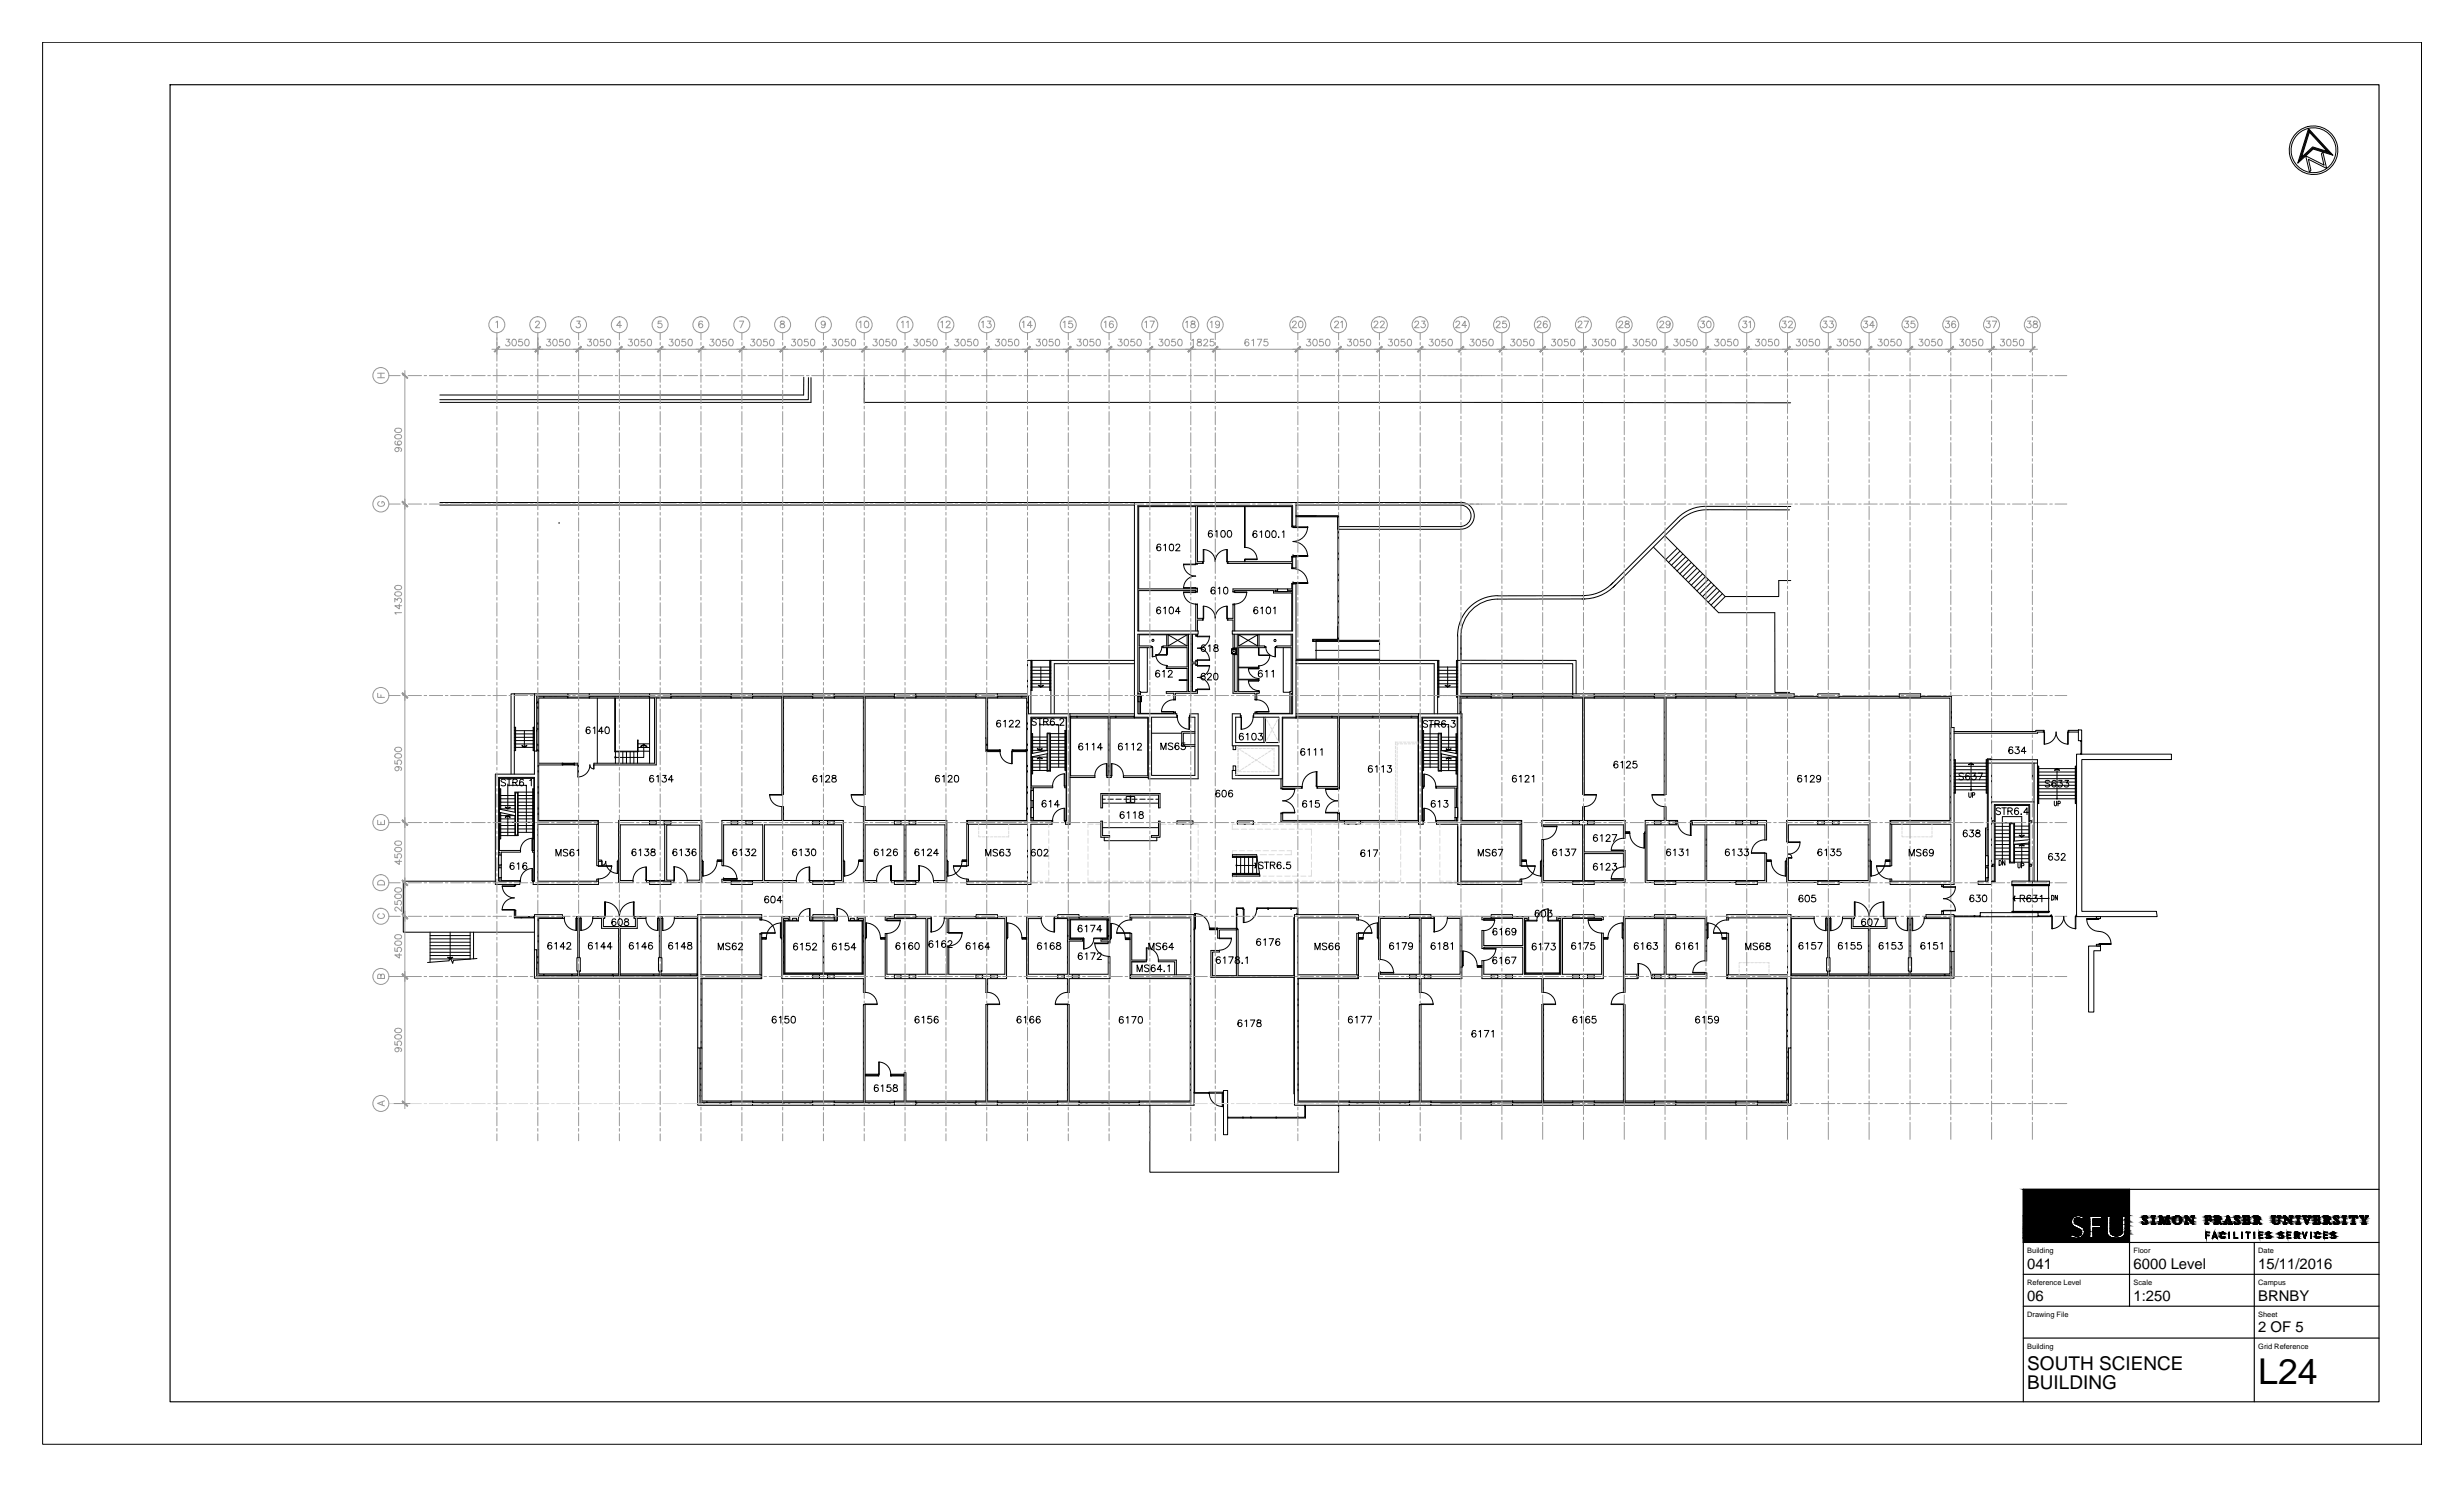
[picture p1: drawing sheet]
<svg xmlns="http://www.w3.org/2000/svg" width="737mm" height="444mm" viewBox="0 0 737 444" stroke-linecap="round" stroke-linejoin="round" font-family="sans-serif">
<defs><g id="words">
<text font-size="10.6" x="675.1" y="413.7">L24</text>
<g font-size="5.7">
<text x="606" y="409.5">SOUTH SCIENCE</text>
<text x="606" y="415.2">BUILDING</text>
</g>
<g font-size="4.4">
<text x="606" y="379.2">041</text>
<text x="637.8" y="379.2">6000 Level</text>
<text x="675.1" y="379.2">15/11/2016</text>
<text x="606" y="388.8">06</text>
<text x="637.8" y="388.8">1:250</text>
<text x="675.1" y="388.8">BRNBY</text>
<text x="675.1" y="398.1">2 OF 5</text>
</g>
<g font-size="2.2">
<text x="606" y="374.6">Building</text>
<text x="637.8" y="374.6">Floor</text>
<text x="675.1" y="374.6">Date</text>
<text x="606" y="384.1">Reference Level</text>
<text x="637.8" y="384.1">Scale</text>
<text x="675.1" y="384.1">Campus</text>
<text x="606" y="393.6">Drawing File</text>
<text x="675.1" y="393.6">Sheet</text>
<text x="606" y="403.2">Building</text>
<text x="675.1" y="403.2">Grid Reference</text>
</g>
</g></defs>
<!-- layer: X-REF1 Data -->
<path d="M167.1 156.5h.1" fill="none" stroke="#000" stroke-width=".3"/>
<!-- layer: FP041_6|SIRD -->
<g fill="none" stroke="#000" stroke-width=".3">
<path d="M240.3 112.7l-.1 5.4h-108.7M241.7 112.9l-.1 6.6h-110.1M242.4 112.9v7.4h-110.9M258.4 112.9v7.4l276.9 .1M131.5 150.2h207.6M131.5 151h207.6M387.4 154.3h12.7v3.9h-.2v-3.7h-12.5M387.4 151h49.4a3.2 3.2 0 0 1 3 3.2 3.2 3.2 0 0 1-3 3.2h-36.6M387.4 154.2h12.8v37.2M387.4 150.2h49.4M400 158.2v29.2M400.2 158.2h36.6"/>
<path d="M436.7 150.2a4 4 0 0 1 4 4 4 4 0 0 1-4 4M501.7 154.7l-20.2 20.2M510.2 151.4a11.8 11.8 0 0 0-8.5 3.3M510.2 151.4h25.1M510.6 152.4a11.8 11.8 0 0 0-8.5 3.3l-19.9 19.9M510.6 152.4h24.4M473.8 178.1h-26.1a12 12 0 0 0-12 12v-.3M473.8 179l-26.1 .1a11 11 0 0 0-10.9 11M482.2 174.2a12 12 0 0 1-9.3 3.8M482.9 174.9a13 13 0 0 1-10 4.1M494.3 163.5l19.5 19.6h16.8v23.9h4.4M497.7 160.1l18 18.2"/>
<path d="M501.4 163.9l-3.5 3.4M502.2 164.8l-3.4 3.4M503 165.6l-3.4 3.4M503.9 166.5l-3.4 3.4M504.7 167.3l-3.4 3.4M505.6 168.2l-3.4 3.3M506.4 169l-3.4 3.4M507.3 169.9l-3.4 3.3M508.1 170.7l-3.4 3.4M509 171.5l-3.4 3.4M509.8 172.4l-3.4 3.4M510.7 173.2l-3.4 3.4"/>
<path d="M511.5 174.1l-3.4 3.4M512.4 174.9l-3.4 3.4M513.2 175.8l-3.4 3.4M514.1 176.6l-3.4 3.4M514.9 177.5l-3.4 3.4M515.7 178.3l-3.3 3.4M535.3 173.5h-3.6v4.8h-16M308.2 197.4h30.9M308.2 199.4h.2M308.2 197.5h.2M308.5 197.4v9M313.8 197.4v9h.4"/>
<path d="M314 199.4h.2M314.2 197.4v16M314.2 197.5h-.2v8.7h.2M339.1 198.4h-23.9v15M387.4 198.4h41.4v15M387.4 197.4h42.4v16M393.4 197v-5.6h19v6M412.4 191.6h-19.8v-.3h7.5v-3.9h-.2v3.7h-7.5v.6h20M412.4 197h-24.7v.2h24.7M435.6 199.4h.2M435.6 197.5h.2M435.8 190.2v7.2h-.4"/>
<path d="M436.8 190.1v7.3M436.8 190.1v.1M153.8 207.4h-1v24M153.8 207.4v24M153.8 207.4h6M308.2 202.4h.2M308.2 201.4h.2M308.2 200.4h.2M314 202.4h.2M314 201.4h.2M314 200.4h.2M314 205.4h.2"/>
<path d="M314 204.4h.2M314 203.4h.2M435.6 202.4h.2M435.6 201.4h.2M435.6 200.4h.2M435.6 203.4h.2M607.6 228.1v4.8"/>
</g>
<!-- layer: FP041_6|AGL -->
<g fill="none" stroke="#000" stroke-width=".3">
<path d="M345.5 195.7a3.2 3.2 0 0 0 3.3 3.2M345.5 195.7h3.3v.1h-3.3zM348.8 193.6v2.1h.2v-2.1M348.8 199.4v-.5h.2v.5M348.8 189.8v3.3M354.9 189.8l-5.7 3.3v-3.3l5.7 3.3M370.3 189.8l5.7 3.3v-3.3l-5.7 3.3M370.3 199.4h5.9v-.3h.2v.7l-.2-.2h-5.9M376.2 193.6v2.2h.2v-2.2M376.4 189.8v3.3M160.4 218.4h.4v.1h-.4M160.4 210.1h.4v.2h-.4"/>
<path d="M160.7 210.3v8.1M160.7 218.5v5.8M162.5 208.3h-1.8v1.8M162.5 208.1v.3l.1-.3M162.6 208.3h7M169.6 208.1l.2 .3M169.8 208.1h-9.4v16.4M176.1 208.1h18.1M176.3 208.3h8.8M176.3 208.1l-.2 .3M185.1 208.1v.3M185.3 208.3h8.7"/>
<path d="M185.3 208.1v.3M194 208.1l.2 .3M200.6 208.1h18M200.7 208.1l-.1 .3M200.7 208.3h8.8M209.5 208.1v.3h.2v-.3M209.7 208.3h8.7M218.4 208.1l.2 .3M225 208.1h18M225.1 208.1l-.1 .3M225.1 208.3h8.7M233.8 208.1v.3"/>
<path d="M234.1 208.3h8.7M234.1 208.1v.3M242.8 208.1l.2 .3M249.4 208.1h18M249.5 208.1l-.1 .3M249.5 208.3h8.8M258.3 208.1v.3M258.4 208.3h8.8M258.4 208.1v.3M267.2 208.1l.2 .3M273.8 208.1h18M273.9 208.1l-.1 .3"/>
<path d="M273.9 208.3h8.8M282.7 208.1v.3h.2v-.3M282.9 208.3h8.7M291.6 208.1l.2 .3M298.2 208.1h9.3v5.3M298.3 208.1l-.1 .3M298.3 208.3h7M305.3 208.1v.3h.2v-.3M305.5 208.3h1.8v1.8M307.3 210.3v2.9M307.5 213.2l-.3 .2M307.5 210.1h-.3l.3 .2"/>
<path d="M319.9 214.1h19.2M320.1 214.1v.3h-.2M320.1 214.3h1.8M321.9 214.1v.3h.2v-.3M322.1 214.3h9.4M331.5 214.1v.3M331.7 214.3h1.8M331.7 214.1v.3M333.5 214.1v.3h.2v-.3M333.7 214.3h5.3M339 214.1l.1 .3M354.9 203.2h-2.4v.2h2.4"/>
<path d="M370.3 203h5.9l.2-.2v.7l-.2-.3h-5.9M375.2 209.2h.5M376.2 206.7v-.2l.2 .2M387.4 214.1h36.7M387.6 214.1v.3h-.2M387.6 214.3h10.5M398.1 214.1v.3h.2v-.3M398.3 214.3h1.8M400.1 214.1v.3M400.3 214.3h10M400.3 214.1v.3M410.3 214.1v.3h.2v-.3"/>
<path d="M410.5 214.3h1.8M412.3 214.1v.3l.2-.3M412.5 214.3h9.4M421.9 214.1v.3h.2v-.3M422.1 214.3h1.8M423.9 214.1l.2 .3M436.5 210.1h.3l-.3 .2M436.5 213.2l.3 .2M436.7 210.3v2.9M438.5 208.1v.3l.2-.3M438.5 208.3h-1.8v1.8M438.7 208.3h6.9"/>
<path d="M445.6 208.1l.2 .3M445.8 208.1h-9.3v5.3M452.2 208.1h18M452.3 208.1l-.1 .3M452.3 208.3h8.7M461 208.1v.3h.3v-.3M461.3 208.3h8.7M470 208.1l.2 .3M476.6 208.1h18M476.7 208.1l-.1 .3M476.7 208.3h8.7M485.4 208.1v.3h.3v-.3"/>
<path d="M485.7 208.3h8.7M494.4 208.1l.2 .3M501 208.1h18M501.1 208.1l-.1 .3M501.1 208.3h8.7M509.8 208.1v.3h.3v-.3M510.1 208.3h8.7M518.8 208.1l.2 .3M160.4 224.3h.4v.2M168.1 228.1h3.6v.6h-3.6zM168.3 228.1v.6M168.3 228.3h3.2"/>
<path d="M168.3 228.5h3.2M171.5 228.1v.6M294.7 220.6h.5v.1h-.5zM294.9 220.7v3.8h3.9M295.1 220.7v3.6h3.7M298.8 224.2v.5M299 224.2v.5M302.6 224.2v.5M302.8 224.2v.5M302.8 224.3h3.9M302.8 224.5h3.9M306.7 224.2h.2v.5h-.2z"/>
<path d="M595.1 226.9v.2M595.4 226.3v.8M622.1 221.6v3.6M622.3 221.6h-.3v-.2h.3v4h-.3v-.2h.3M153.8 272h.4v2h5.6v.4h-6zM153.8 264.4v.4h.3l.1-.4M153.8 264.6h.3M153.8 272.2h.4M154 272.2v2h1.7M155.7 274v.4M156 274.2h3.6M156 274v.4"/>
<path d="M159.6 274v.4M369.6 277.9v-.4h.4v.4M369.6 273.3h.4v.2h-.4M369.7 273.5v4M371.5 271.4v.4h.2v-.4h-2.1v6.1M371.5 271.5h-1.8v1.8M375.9 271.4v.4h-.2v-.4h12.3v2M375.9 271.5h3.1M379 271.4v.4h.2v-.4M379.2 271.5h6.7M385.9 271.4v.4h.2v-.4M386.1 271.5h1.7v1.7"/>
<path d="M388 273.2h-.4v.2M584.2 274h7.8v-.3h-.2v.3M584.2 273.7h.2v.3M584.4 273.8h5.8M590.2 274v-.3h.2v.3M590.4 273.8h1.4M609.5 274v-.3h-.2v.3h3.9v-.3h-.3v.3M609.5 273.8h3.4M160.4 283.9v7.8h24.7M160.4 289.5h.4v.2h-.4M160.7 289.7v1.8h1.8M160.7 284v5.5"/>
<path d="M160.8 283.9l-.4 .1M162.5 291.7v-.3l.1 .3M162.6 291.5h8.3M170.9 291.4v.3v-.3h.2v.3v-.3zM171.1 291.5h1.7M172.8 291.7v-.3h.3v.3M173.1 291.5h9.9M183 291.7v-.3h.3v.3M183.3 291.5h1.8M185.1 291.4l.2 .3zM185.3 291.5h10M185.3 291.7h23.3"/>
<path d="M195.3 291.7v-.3l.2 .3M195.5 291.5h1.8M197.3 291.7v-.3l.1 .3M197.4 291.5h9M206.4 291.7v-.3l.1 .3M206.5 291.5h1.9M208.6 291.4h-.2v.3M535.4 291.4l.2 .3M535.6 291.5h10.9M546.5 291.7v-.3h.2v.3M546.7 291.5h12M558.7 291.7v-.3h.2v.3"/>
<path d="M558.9 291.5h12M570.9 291.7v-.3h.2v.3M571.1 291.5h10.2M581.3 291.7v-.3h.2v.3M583.2 284.4l.3 .2M583.3 289.7v1.8h-1.8M583.3 284.6v4.9M583.5 289.5h-.3v.2h.3M583.5 284.4v7.3h-48.1M209.3 319.2h.3l-.3 .2M209.3 313.3v16.4h9.3M209.5 313.5v5.7"/>
<path d="M209.5 319.4v8.1M209.6 313.3l-.3 .2M534.4 313.3l.3 .2M534.5 313.5v5.8M534.5 319.4v8.1M534.7 319.3h-.3l.3 .1M534.7 313.3v16.4h-9.3M209.3 327.5h.3l-.3 .2M209.5 327.7v1.8h1.7M211.2 329.7v-.3l.2 .3M211.4 329.5h7M218.6 329.4l-.2 .3"/>
<path d="M225 329.7h18M225 329.4l.1 .3M225.1 329.5h8.7M233.8 329.7v-.3h.3v.3M234.1 329.5h8.7M243 329.4l-.2 .3M249.4 329.4l.1 .3M249.4 329.7h18M249.5 329.5h8.8M258.3 329.7v-.3l.1 .3M258.4 329.5h8.8M258.6 321.1h.2v.5h-.2"/>
<path d="M258.8 321.5h3.7M258.8 321.3h3.7M258.8 321.6h3.7M258.8 321.1h3.7M262.5 321.1h.2v.5h-.2zM266.4 321.6l-.1-.5v.5h4v-.5l-.1 .5M266.4 321.5h3.8M266.4 321.3h3.8M266.4 321.1h3.9M267.4 329.4l-.2 .3M273.8 329.4l.1 .3M273.8 329.5h8.9"/>
<path d="M273.8 329.7h18M282.7 329.7v-.3h.2v.3M282.9 329.5h8.7M291.8 329.4l-.2 .3M298.2 329.4l.1 .3M298.2 329.7h18M298.3 329.5h8.8M307.1 329.7v-.3l.2 .3M307.3 329.5h8.7M316.2 329.4l-.2 .3M322.6 329.4l.1 .3M322.6 329.7h18"/>
<path d="M322.7 329.5h8.8M331.5 329.7v-.3h.2v.3M331.7 329.5h8.7M340.6 329.4l-.2 .3M357.2 326.8v-.3h-.2v.3h4.6v-.3h-.2v.3M357.2 326.6h4.2M361.6 326.8h3.8M361.6 326.5h4.2v.3h-.3v-.3M367 333.9l.2 .3M367.2 334h4.3M371.5 334.2v-.3h.2v.3M371.7 334h2.2"/>
<path d="M373.9 334.2v-.3l.2 .3M374.1 334h7.3M381.4 334.2v-.3h.2v.3M381.6 334h6.3M387.9 334.2v-.3h.2v.3M390 330.4v.2h.3M390.1 330.6v3.4h-2M390.3 330.4v3.8h-23.3M403.4 329.4l.1 .3M403.4 329.7h18M403.5 329.5h8.8M412.3 329.7v-.3l.2 .3"/>
<path d="M412.5 329.5h8.7M421.4 329.4l-.2 .3M427.8 329.4l.1 .3M427.8 329.7h18M427.9 329.5h8.8M436.7 329.7v-.3h.2v.3M436.9 329.5h8.7M445.8 329.4l-.2 .3M452.2 329.4l.1 .3M452.2 329.7h18M452.3 329.5h8.8M461.1 329.7v-.3h.2v.3"/>
<path d="M461.3 329.5h8.7M470.2 329.4l-.2 .3M476.6 329.4l.1 .3M476.6 329.7h18M476.7 329.5h8.8M485.5 329.7v-.3h.2v.3M485.7 329.5h8.7M494.6 329.4l-.2 .3M501 329.4l.1 .3M501 329.7h18M501.1 329.5h8.8M509.9 329.7v-.3h.2v.3"/>
<path d="M510.1 329.5h8.7M519 329.4l-.2 .3M525.4 329.4l.1 .3M525.5 329.5h7M532.5 329.7v-.3h.2v.3M534.5 327.7v1.8h-1.8M534.7 327.5h-.3l.3 .2"/>
<circle cx="344.7" cy="191.4" r=".32"/>
<circle cx="381.1" cy="191.5" r=".32"/>
</g>
<!-- layer: FP041_6|AWA -->
<g fill="none" stroke="#000" stroke-width=".3">
<path d="M386.4 157.3h-.2v-5.9h-28.2v16.5h1.5v.5h-2v-17h-17.1v24.6h17.6v.8h-.5v-.3h-17.1v12.1M381.9 176h3v.8h-3zM381.9 176.5h-.8v.3h5.1v-.3h-1.3M381.9 176h-13.3v.8h.5v-.3h11.6v.8h5.5v11.3M386.4 174.6h-.2v1.4h-1.3M386.4 166.5h-.2v1.4h-19.1v.5h19.1v1.4h.2M355.3 189.6v17.1h.8v-17.1M356.5 189.6v8.3h1v-.3h.5v1.1h-.5v-.3h-1v8.3h1v-.4h.5v.9h-6.6v1.8h-.5v-1.8h-2.2v-.5h6.2v-6.9h-6.2v-.4h6.2v-5.8h-7.2v-.5h7.2v-3.3h-14.3v3.3h3.5v.5h-3.5v13.1h.4v6.5h9.9v-.2h.5v.4M357.5 188.6v-7.9h.5v4.1h1.5v.5h-1.5v3.3M357.5 189.6v.4h.5v-.4M368.6 195.7v11.5h6.6v1.9h.5v-1.9h.8v-.5h-6.2v-13.1h7.8v-.5h-7.8v-3.3h15.7v3.3h-4.3v.5h4.3v13.1h-.4v6.5h-9.9v-.2h-.5v.4M368.6 194v-.3h1.3v2h-1.3v-.3"/>
<path d="M368.6 193.8h1v1.8h-1M368.6 188.6v-3.3h-1.5v-.5h1.5v-4h.5v7.8M368.6 189.6v4.1M369.1 195.7v11h.8v-11M369.1 189.6v4.1M369.9 189.6v4.1M169.8 207.4h-10v17.1M169.8 208.4v.3M176.1 208.7h-15.1v15.8M176.1 207.4h18.1M176.1 208.7h19.6v19.4h-18.2v.6h18.7v-20h37.5M176.1 208.4v.3"/>
<path d="M194.2 208.4v.3M200.6 207.4h18M200.6 208.4v.3M218.6 208.4v.3M225 207.4h18M225 208.4v.3M233.7 208.4h.5v29.1h-.5zM234.2 208.7h23.9M243 208.4v.3M249.4 207.4h18M249.4 208.4v.3M258.1 208.4h.5v29.1h-.5z"/>
<path d="M258.6 208.7h48.3v36.6h-17.9v13.5h.5v-12.4M267.4 208.4v.3M273.8 207.4h18M273.8 208.4v.3M291.8 208.4v.3M294.7 208.7v11.9M295.2 208.7v11.9M298.2 207.4h9v-10h1v16M298.2 208.4v.3M306.9 213.4h.3M319.9 213.4h19.2M320 214.4v17.5h7.3v.5h-7.4"/>
<path d="M320 214.6h11.3M331.3 214.4h.5v17.5h.4v.5h-1.3v-.5h.4zM331.8 214.6h7.3M339.1 214.4v.2h4v17.3h-7.3v.5h7.5M340.1 207.2h.4v6.2M357.2 219.2h-3.5v3.4h3.5M357.2 218.7h-3.9v4.4h3.9M377.8 214.4v7.6M378.3 214.4v7.6M386.4 207.2h-.4v6.2M387.4 213.4h36.7M387.4 214.4v.2h-3.9v20.5h5.6v.5h-6.2v-2.8"/>
<path d="M399.9 214.4h.5v21.2h-6.5v-.5h6zM400.4 214.6h23.5M424.1 214.4l-.2 30.9h-23.5v-2.1h-.5v2.1h-16.4v-2.1h-.6v2.5h19M445.8 207.4h-9v-9h33.4v9h-18M445.8 208.4v.3M452.2 208.4v.3M470.2 208.4v.3M471.2 207.4v-10h-35.4v16M476.6 208.7h-3v28.8h-.5v-28.8h-36.3v4.7h.2v31.9h17.9v13.5h-.5v-12.4M476.6 208.7h20.9v28.8h.6v-28.8h2.9M476.6 207.4h18M476.6 208.4v.3"/>
<path d="M494.6 208.4v.3M501 208.7h81.9v36.6h-17.9v13.5h.5v-12.4M501 207.4h18M501 208.4v.3M519 208.4v.3M536.4 208.2h7M549.8 208.2h18M574.2 208.2h9.2v9.3M610.9 218.3v.5h-1.8v.4h-24.9M610.9 218.3h-2.3v.4h-24.4M610.9 218.3v.5M621.3 218.3h-2.9v.5h2.9"/>
<path d="M160.8 224.5h.2M161 224.5v3.6h7.1v.6h-7.1v16.6h17.9v11.8h1v.4h-1v1.3h-.5v-12.4M171.7 228.1h1.1v.6h-1.1zM299 224.2v.5M302.6 224.2v.5M308.2 236.3h.7v3h-.7zM308.2 235.5h.3v.8M308.5 239.3v2.1M308.9 236.3v-.8h5.8v-.5h-6.4v-20.4h10.4v20.4h-.4v.5h.4v9.8l-.2 .1M308.9 239.3v2.1M329.1 237.2h17.7v4.3h-.5v-3.8h-16.7v3.8h-.5zM368.6 230.3v-1.3h.8v1.3"/>
<path d="M368.6 222.9v1.2h.8v-1.2M399.9 235.6h.5M429.4 235h6.2v-20.4h-10.4v20.4h.2v.6h-.2v9.7l.3 .1M429.4 235.6h5.6v5.8M435.8 235.6h-.4v5.8M595.1 227.1v-.3h-1v20.7h-.5v8.3M620.8 225.4h28.3v1.6h-26.8v45.4h22.4l.2 1.6h-24.1zM149.1 254.7h.3v.9M149.1 259.4h.8v3h-.8zM149.1 255.6h.8v3h-.8zM149.4 258.6v.8M149.9 255.6v-.9h5.7v-.5h-6.3v-21.5h10.3v21.5h-.4v.5h.4v8.5l-.2 .2"/>
<path d="M149.9 258.6v.8M184.9 257.1h-.2v.4h.2M308.2 241.4h.7v3h-.7zM308.5 244.4v1M308.9 244.4v.9h5.8v.3h-.2M314.5 245.3v.1M318.5 245.3h-.2v.3h.2M329.1 245.5h.5v4.3h2.1v.5h-2.6zM346.3 245.5h.5v4.8h-2.6v-.5h2.1zM406.7 245.8h17.4M435 241.4h.8v3h-.8zM435 244.4v.9l-5.6 .1"/>
<path d="M435.4 244.4v1M473.6 241.1h-.5v4.2h-12.2v1.6h.5v-.3h11.7v16.6h-11.7v-12.2h-.5v12.8h9.3M473.7 241.1v4.2h12.1v5.3h-.5v-4h-11.7v8h11.7v-.4h.5v5h-.5v-4h-11.7v8h11.7v-.4h.5v1h-9.2M593.6 259.4h.8v3h-.8zM593.6 255.8h.8v3h-.8zM593.6 258.8v.6M594 258.8v.6M594.4 248h-.4v7.8M149.4 262.4v1M149.9 262.4v.8h5.5v.2M168.1 274h.6v.5h-7.7v16.6h11.7M177.2 274h3.6v.5h-.4v2.5h9.5v-2.5h-.3v-.5h3.5v.5h-2.6v3h-5.1v13.9h-.5v-13.9h-5.1v-3h-2.6z"/>
<path d="M178.4 263.4v-.6h.5v.6M194.2 263.8h-.9v-.6h5.4v-16.6h-13.3v16.6h3.9v.6h-4.4v-18.5h24.9v18.5h-4.4v-.7h3.8v-16.5h-9.9v16.5h2.2v.7h-.9M208.6 274h-7v.5h6.8v16.9M218.6 263.8h-2.8v-1h.5v.4h11.7v-16.6h-11.7v12.2h-.5v-13.5h17.9v-4.2h.5v4.2h17.9v18.5h-2.7M225 263.8h13.1v-.6h-9.6v-16.6h23.1v16.6h-9.5v.6h.9M227.2 274.4v.4h.5v-.4M233.7 274h2.4v1.1h-.4v-.5h-1.5v16.6h23.9v-16.6h-1.4v.5h-.5v-1.1h2.4v22.7h-.5v-4.2h-24.4zM234.4 275.1h4.3v.2h-4v15.5h11.4v-15.5h-4v-.2h8.1v.2h-3.9v15.5h11.4v-15.5h-4v-.2h4.2v16h-23.5zM236.9 275.1v-.6h1.2v.6M243 274h-.3v1.1h.3v-.7M249.4 274h.2v1.1h-.2v-.7M254.2 275.1v-.6h1.2v.6"/>
<path d="M267.4 263.8h-1v-.6h3.9v-16.6h-11.7v16.6h3.5v.6h-4v-22.7h.5v4.2h24.4v18.5h-3.9v-.6h3.4v-16.6h-11.7v16.6h3.9v.6h-.9M267.4 274h-2.8v1.1h.5v-.5h11.7v16.6h-11.7v-12.1h-.5v13.4h30.1v4.2h.5v-4.2h5.7v-18.5h-2.7M273.8 274h4.5v.6h-1v16.6h5.8v-8.4h.5v8.4h16.8v-16.6h-16.8v4.2h-.5v-4.2h-.8v-.6h9.5M289 263.4v-.6h.5v.6M316.2 274h-.9v.6h3.8v16.6h-11.7v-16.6h3.9v-.6h-4.4v18.5h12.2v4.2h.5v-4.2h12.2v-6.6h-.5v5.3h-11.7v-9.9h4v-.7h-.4v.3h-3.7v-6.5M319.8 274.8h11.3v5.8h-4.1v-.2h3.9v-5.4h-10.9v5.4h3.9v.2h-4.1zM322.6 274h9.2v7.9h-.5v-.6h-2.2v-.7h.5v.3h1.8v-6.4h-8.8zM337.8 274.4v.6h.5v-.6M357.1 277.9v48.6M369.6 277.5h-5.6v2.9h.5v-2.4h5.1M387 274.4h-.2v17.2h-16.7v-13.7h-.5v13.7h-7.1v-7h2v-.5h-2.5v8.1h24.8v34.8h.2M405.6 274.4v.6h.5v-.6"/>
<path d="M421.4 274h-9.3v12.8h.5v-12.3h11.7v16.7h-11.7v-.4h-.5v1.7h12.2v4.2h.5v-4.2h12.2v-18.5h-4.3v.5h3.8v16.7h-11.7v-16.7h3.9v-.5h-.9M445.8 274h-2.8v.9h.6v-.4h11.6v8.1h-11.6v-4.5h-.6v5.4h.6v-.4h11.6v8.1h-11.6v-4h-.6v5.3h17.9v4.2h.5v-4.2h17.9v-13.6h-.5v12.3h-11.7v-16.7h11.7v.4h.5v-.9h-2.7M452.2 274h4.8v1.1M454.4 263.4v-.6h.5v.6M455.9 275.1h3.5v.2h-3.3v15.5h10.1v-15.5h-3.4v-.2h3.6v16h-10.5zM456.5 275.1v-.6h-.8v16.7h10.9v-16.7h-.8v.6M470.2 274h-4.8v1.1M494.6 263.8h-2.8v-18.5h5.7v-4.2h.6v4.2h3.4v.4h-.4v.9h-8.8v16.6h17.4v-16.6h-3.8v-.9h-.4v-.4h22.6v5.8h-.5v-4.5h-17.4v16.6h17.4v-8.1h.5v8.7h-2.7M494.6 274h-9.3v22.7h.5v-4.1M501 274h9.2v13.2h-.5v-12.6h-11.6v16.6h11.6v-.4h.5v1.7h-16.5v-.5h.4v-.8h3.4v-16.6h-11.7v16.6h3.5v.8h.4v.5h-3.9M501 263.8h18M516.2 274.4v.6h.6v-.6"/>
<path d="M535.4 274h6.9v.6h-6.8v16.8M543.4 263.8h-9.3v-7.2h.5v6.6h23.9v-16.6h-23.9v5h-.5v-6.3h24.9v18.5h-9.2M550.8 274h3.6v.6h-.4v2.4h9.6v-2.4h-.4v-.6h3.5v.6h-2.6v2.9h-5.1v13.9h-.5v-13.9h-5v-2.9h-2.7zM565 263.4v-.6h.5v.6M575.8 274h-.6v.6h7.7v16.5h-11.7M580.5 273.4v-.9h.5v.9M580.5 264.4v.5h.5v-.5M592 272.8h17.3v1.2h-17.3zM593.6 262.4v1M594 262.4v1M607.6 263.6v.8M159.8 283.9v8.5h48.8"/>
<path d="M160.8 283.9h.2M172.7 286.3v-11.8h-.4v-.5h1.3v.5h-.4v11.8M172.7 290.3v1.1h.5v-1.1M173.2 291.1h11.7M185.4 291.1h11.7M197.1 286.3v-11.8h-.4v-.5h1.3v.5h-.4v11.8M197.1 290.3v1.1h.5v-1.1M197.6 291.1h10.8M227.2 291.4v-12.2h.5v13.3h-17.9v36.6h48.3M338.3 291.4v-3.9h4.4v-.5h-4.4v-8h-.5v13.5h18v36.6h-36.2v-28.8h-.5v28.8h-23.9v-28.8h-.5v28.8h-2.9M351.2 291.4v-3.9h-4.9v-.5h5.4v4.4M405.6 291.4v-12.4h.5v13.5h-18v36.6h33.3"/>
<path d="M516.8 291.4v-12.4h-.6v13.5h17.9v36.6h-39.5M535.5 291.1h10.9M546.4 286.3v-11.7h-.5v-.6h1.3v.6h-.4v11.7M546.4 290.3v1.1h.4v-1.1M546.8 291.1h11.7M559 291.1h11.7M570.7 290.3v1.1h.5v-1.1M570.7 286.3v-11.7h-.4v-.6h1.3v.6h-.4v11.7M582.9 284.4h.3M584.2 284.4v8h-48.8M624.4 282.8h3.5v1.4h-2v18.3h-1.5zM208.6 313.3v17.1h10"/>
<path d="M209.6 313.3h.2M258.1 300.3h.5v29.1h-.5zM460.9 300.3h.5v29.1h-.5zM485.3 300.3h.5v29.1h-.5zM534.1 313.3h.3M535.4 313.3v17.1h-10M218.6 329.1v.3M225 330.4h18M225 329.1v.3M243 329.1v.3M249.4 330.4h18M249.4 329.1v.3"/>
<path d="M258.6 329.1h11.7v-8.5h.5v8.5h21M262.7 321.1v.5M266.3 321.1v.5M267.4 329.1v.3M273.8 330.4h18M273.8 329.1v.3M291.8 329.1v.3M298.2 330.4h18M298.2 329.1v.3M316.2 329.1v.3M322.6 330.4h18M322.6 329.1v.3"/>
<path d="M340.6 329.1v.3M403.4 330.4h18M403.4 329.1v.3M427.8 330.4h18M427.8 329.1v.3M445.8 329.1v.3M452.2 329.1h-27.4v-28.8h-.5v28.8h-2.9v.3M452.2 330.4h18M452.2 329.1v.3M452.2 329.1h8.7M461.4 329.1h23.9M470.2 329.1v.3"/>
<path d="M476.6 330.4h18M476.6 329.1v.3M485.8 329.1h8.8M494.6 329.1v.3M501 330.4h18M501 329.1v.3M519 329.1v.3M525.4 329.1v.3"/>
</g>
<!-- layer: FP041_6|AWAFU -->
<g fill="none" stroke="#000" stroke-width=".3">
<path d="M339.1 150.2h48.3v7.1h-1v-6.1h-46.3v37.4h18.1v1h-18.1v23.8h11.7v1h-7.5v17.4h12.9v-17.4h-1.4v-1h2.4v19.4h-14.9v-18.4h-4.2zM386.4 166.5h1v3.3h-1zM308.4 197.5v8.7M368.4 188.6h18v-14h1v39.8h-4.1v18.4h-14.9v-2.5h1v1.5h12.9v-8.9h-13.9v-9.5h2.4v1h-1.4v7.6h12.9v-7.6h-7.5v-1h11.6v-23.8h-18zM154 217.6v6.7M154.1 217.4v7M159.4 217.4v7M159.6 217.6v6.7M169.8 207.4h6.3v1h-6.3zM178.6 208.7v19.4M194.2 207.4h6.4v1h-6.4zM194.2 208.7v19.4"/>
<path d="M218.6 207.4h6.4v1h-6.4zM243 207.4h6.4v1h-6.4zM267.4 207.4h6.4v1h-6.4zM291.8 207.4h6.4v1h-6.4zM307.2 213.4h12.7v33h-1.4v-1h.4v-31h-10.7v31h6.3v1h-6.3v18h-19.2v-1h18.2v-17h-18v-1h18zM387.4 214.6h12.5M424.1 213.4h12.7v32h18v1h-18v17h18.1v1h-19.1v-18h-6.4v-1h6.4v-31h-10.7v31h.4v1h-1.4zM445.8 207.4h6.4v1h-6.4zM470.2 207.4h6.4v1h-6.4zM494.6 207.4h6.4v1h-6.4zM519 207.4h17.4v1h-17.4zM543.4 207.4h6.4v1h-6.4z"/>
<path d="M567.8 207.4h6.4v1h-6.4zM583.2 217.5h1v46.9h-19.2v-1h18.2v-17h-18v-1h18zM621.3 218.2h1v3.2h-1zM148.1 231.4h11.7v-6.9h1v20.9h18v1h-18v17h18.1v1h-19.5v-1h.4v-31h-10.7v31h6.3v1h-7.3zM593.6 228.1h15.5M595.4 228.1v36.3h-4v-1h3v-36.3h14.7v36.3M608.1 228.1v35.3M194.2 245.4h2v1h-2zM198.5 245.4h2.1v1h-2.1zM218.6 245.4h2v1h-2zM223 245.4h2v1h-2zM243 245.4h2v1h-2z"/>
<path d="M247.4 245.4h2v1h-2zM267.4 245.4h2v1h-2zM271.8 245.4h2v1h-2zM351.8 245.4h4.9v1h-4.9zM369.9 245.4h4.8v1h-4.8zM401.9 245.4h4.8v1h-4.8zM435.8 247.1v17.3M470.2 245.4h2v1h-2zM474.6 245.4h2v1h-2zM494.6 245.4h2v1h-2zM499 245.4h2v1h-2zM519 245.4h2v1h-2z"/>
<path d="M523.4 245.4h2v1h-2zM543.4 245.4h2v1h-2zM547.8 245.4h2v1h-2zM595.6 245.3h.6v.6h-.6zM595.6 258.3h.6v.6h-.6zM606.8 245.3h.6v.6h-.6zM606.8 258.3h.6v.6h-.6zM159.8 273.4h8.3v1h-7.3v9.5h-1zM194.2 263.4h6.4v1h-6.4zM208.6 273.4h19.1v1h-18.1v17h17.9v1h-17.9v20.9h-1zM218.6 263.4h6.4v1h-6.4zM243 263.4h6.4v1h-6.4z"/>
<path d="M243 273.4h6.4v1h-6.4zM267.4 263.4h6.4v1h-6.4zM267.4 273.4h6.4v1h-6.4zM291.8 273.4h6.4v1h-6.4zM316.2 273.4h6.4v1h-6.4zM337.8 273.4h19.2v57h-16.4v-1h15.4v-37h-18.1v-1h18.1v-17h-18.2zM387 273.4h19.1v1h-18.1v17h18v1h-18v37h15.4v1h-16.4zM421.4 273.4h6.4v1h-6.4zM445.8 273.4h6.4v1h-6.4zM470.2 273.4h6.4v1h-6.4zM470.2 263.4h6.4v1h-6.4zM494.6 273.4h6.4v1h-6.4z"/>
<path d="M494.6 263.4h6.4v1h-6.4zM516.2 273.4h19.2v39.9h-1v-20.9h-18v-1h18v-17h-18.2zM519 263.4h6.4v1h-6.4zM543.4 263.4h6.4v1h-6.4zM575.8 273.4h8.4v11h-1v-10h-7.4zM601.4 263.4h11.2v1h-11.2zM172.5 286.3h1v4h-1zM196.9 286.3h1v4h-1zM243 291.4h2v1h-2zM247.4 291.4h2v1h-2zM267.4 291.4h2v1h-2zM271.8 291.4h2v1h-2z"/>
<path d="M291.8 291.4h2v1h-2zM296.2 291.4h2v1h-2zM316.2 291.4h2v1h-2zM320.5 291.4h2.1v1h-2.1zM421.4 291.4h2v1h-2zM425.8 291.4h2v1h-2zM445.8 291.4h2v1h-2zM450.2 291.4h2v1h-2zM470.2 291.4h2v1h-2zM474.6 291.4h2v1h-2zM494.6 291.4h2v1h-2zM499 291.4h2v1h-2z"/>
<path d="M546.1 286.3h1v4h-1zM570.5 286.3h1v4h-1zM218.6 329.4h6.4v1h-6.4zM243 329.4h6.4v1h-6.4zM267.4 329.4h6.4v1h-6.4zM291.8 329.4h6.4v1h-6.4zM316.2 329.4h6.4v1h-6.4zM365.8 326h1.2v13.2h-1.2zM421.4 329.4h6.4v1h-6.4zM445.8 329.4h6.4v1h-6.4zM470.2 329.4h6.4v1h-6.4zM494.6 329.4h6.4v1h-6.4z"/>
<path d="M519 329.4h6.4v1h-6.4z"/>
</g>
<!-- layer: FP041_6|ADO -->
<g fill="none" stroke="#000" stroke-width=".3">
<path d="M372.1 151.4l.1 12.3zM386.2 157.3v.2h.3v-.2M386.5 157.5h4.4v.2h-4.4zM386.5 157.7h.1M390.9 157.5a4.4 4.4 0 0 1-4.4 4.4 4.4 4.4 0 0 1 4.4 4.4M353.8 176.9a3.6 3.6 0 0 0 3.6 3.7M353.8 168.6a3.5 3.5 0 0 0 3.6 3.6 3.6 3.6 0 0 0-3.6 3.6M353.9 177h3.6v.1h-3.6zM353.9 175.7h3.6v.1h-3.6zM353.9 168.6h3.6v.2h-3.6zM357.5 176v-.2h.5v.2M357.5 168.4v.2h.5v-.2"/>
<path d="M357.5 176.8v.2h.5v-.2M359.5 167.9h.2v.5h-.2M359.7 164.3a3.5 3.5 0 0 1 3.6 3.6 3.6 3.6 0 0 1 3.6-3.6M359.7 164.3h.2v3.6h-.2zM366.7 164.3h.2v3.6h-.2zM367.1 167.9h-.2v.5h.2M368.6 176.8v.2h.5v-.2M369.1 177h3.6v.1h-3.6zM372.1 167.3l.1 .6zM372.2 163.6a3.6 3.6 0 0 1 3.6 3.7M372.2 167.1h3.6v.2h-3.6zM372.7 176.9a3.6 3.6 0 0 1-3.6 3.7"/>
<path d="M386.2 166.5v-.2h.3v.2M386.2 169.8v.2h.3v-.2M386.2 174.6v-.2h.3v.2M386.5 170a4.4 4.4 0 0 1 4.4 4.4M386.5 166.1h4.4v.2h-4.4zM386.5 166.1h.1M386.5 174.2h4.4v.2h-4.4zM386.5 174.2h.1M344.1 193.3h.4v.2h-.4M344.5 193.5l.1 2.8zM347.3 193.5a2.86 2.86 0 0 1-2.9 2.8M347.7 193.3h-.4v.2h.4"/>
<path d="M357.5 180.6h.5v.1M357.5 180.6v.1M357.5 190v.2h.5v-.2M357.5 197.6v-.2h.5v.2M357.5 198.7v.2h.5v-.2M357.9 193.7a3.6 3.6 0 0 1 3.7 3.7M358 190.2h3.6v.1h-3.6zM358 198.9h3.6v.2h-3.6zM358 197.2l3.6 .2zM359.5 184.8h.2v.5h-.2M359.7 181.2a3.5 3.5 0 0 1 3.6 3.6 3.6 3.6 0 0 1 3.6-3.6M359.7 181.2l.1 3.6z"/>
<path d="M361.6 190.2a3.6 3.6 0 0 1-3.7 3.6M361.6 198.9a3.6 3.6 0 0 1-3.7 3.6M366.7 181.2h.2v3.6h-.2zM367.1 184.8h-.2v.5h.2M368.6 180.8v-.2h.5v.2M373.2 199.8a2.98 2.98 0 0 0 3 3M373.2 199.8l3 .2zM376.4 195.8l3.2 .1zM378.1 193.3h.4v.2h-.4M378.4 193.5a2.86 2.86 0 0 0 2.9 2.8M379.6 195.8a3.2 3.2 0 0 1-3.2 3.2M381.2 193.5l.1 2.8z"/>
<path d="M381.7 193.3h-.4v.2h.4M347.3 212.7l3.6 .1zM350.8 209.2a3.6 3.6 0 0 0-3.6 3.6M350.9 213v-.2h.5v.2M350.9 209v.2h.5v-.2M351.8 213.9h.2v.5h-.2M352 214.4a3.6 3.6 0 0 0 3.6 3.6M355.4 214.4h.2v3.6h-.2zM355.8 213.9h-.2v.5h.2M357.5 206.3v-.2h.5v.2M357.9 202.5a3.6 3.6 0 0 1 3.7 3.6M358 206h3.6v.1h-3.6z"/>
<path d="M370.8 213.9h.2v.5h-.2M371 214.4l.1 3.6zM373.2 203.4a2.98 2.98 0 0 0 3 3M373.2 203.5l3 .1zM374.6 214.4a3.6 3.6 0 0 1-3.6 3.6M374.8 213.9h-.2v.5h.2M375.2 213v-.2h.5v.2M375.2 209.1v.1M375.7 209.2a3.6 3.6 0 0 1 3.6 3.6M375.7 212.7l3.6 .1zM375.7 209.1v.1M610.9 218.3h.2v.5h-.2"/>
<path d="M611.1 218.8l.1 3.6zM614.6 218.8a3.6 3.6 0 0 0 3.7 3.6M614.7 218.8a3.6 3.6 0 0 1-3.6 3.6M618.1 218.8h.2v3.6h-.2zM618.4 218.3h-.1v.5h.1M172.8 228.7l.1 3.6zM176.3 228.6a1.21 1.21 0 0 0 1.2 1.2M176.4 228.6a3.6 3.6 0 0 1-3.7 3.7M177.5 228.7v1.1zM230.1 237.5h3.6v.2h-3.6zM230.1 237.5a3.6 3.6 0 0 0 3.6 3.6M254.5 237.5a3.6 3.6 0 0 0 3.6 3.6"/>
<path d="M254.5 237.5h3.6v.2h-3.6zM294.7 220.7v4h4.3M295.2 220.7v3.5h3.8M299 224.7a3.6 3.6 0 0 0 3.6 3.6M302.4 224.7h.2v3.6h-.2zM302.6 224.2h4.1M302.6 224.7h4.1M318.1 231.4h.2v3.6h-.2zM318.3 231.3a3.6 3.6 0 0 0-3.6 3.6M330.8 228.3h.1v3.6h-.1zM330.9 228.3a3.6 3.6 0 0 0-3.6 3.6M332.2 228.3a3.6 3.6 0 0 1 3.6 3.6"/>
<path d="M332.2 228.3h.2v3.6h-.2zM382.9 235.6v.2h.6v-.2M383.5 235.8h3.6v.2h-3.6zM387.1 235.8a3.5 3.5 0 0 1-3.7 3.6 3.6 3.6 0 0 1 3.7 3.6M389.1 235.1h.2v.5h-.2M393.5 230.7h.2v4.4h-.2zM393.5 235.1h.1M393.7 230.7a4.4 4.4 0 0 0-4.4 4.4M393.9 235.1h-.2v.5h.2M396.3 235.8a3.5 3.5 0 0 0 3.6 3.6 3.6 3.6 0 0 0-3.6 3.6M396.3 235.8h3.6v.2h-3.6zM399.9 235.6v.2h.5v-.2"/>
<path d="M425.4 235h.2v.6h-.2M425.6 231.4a3.6 3.6 0 0 1 3.6 3.6M425.6 231.5h.2v3.5h-.2zM429.2 235h.2v.6h-.2zM473.6 237.5h3.6v.2h-3.6zM477.2 237.5a3.6 3.6 0 0 1-3.6 3.6M493.9 237.5a3.6 3.6 0 0 0 3.6 3.6M493.9 237.5h3.6v.2h-3.6zM159 250.6h.2v3.6h-.2zM159 259.6h.2v3.6h-.2zM159.2 250.6a3.6 3.6 0 0 0-3.6 3.6M159.2 259.6a3.6 3.6 0 0 0-3.6 3.6"/>
<path d="M178.9 258.8h4v.2h-4zM179.9 258.7a1.15 1.15 0 0 0 1.2-1.2 3.6 3.6 0 0 0 3.6 3.6M179.9 257.5l.1 1.2zM182.8 258.8a4 4 0 0 1-3.9 3.9M184.5 257.5h.2v3.6h-.2zM193.1 259.2h.2v4h-.2zM193.2 259.2a4 4 0 0 0-4 4M201.4 259.1a4 4 0 0 1 4 4M201.5 259.1h.1v4h-.1zM209.8 257.1h.2v.4h-.2M210 257.5h.2v4.4h-.2zM214.4 257.5a4.4 4.4 0 0 1-4.4 4.3"/>
<path d="M214.4 257.1h1.4h-1.4v.4h1.4M214.6 257.3h1M214.6 257.1v.4M215.6 257.1v.4M216.3 258.8a4 4 0 0 1 4 4M241.9 259.2h.2v4h-.2zM242 259.2a4 4 0 0 0-4 4M252.1 257.1h.2v.4h-.2M252.3 257.5h.2v4.4h-.2zM256.7 257.5a4.4 4.4 0 0 1-4.4 4.3M256.7 257.1h1.4h-1.4v.4h1.4M256.9 257.3h1"/>
<path d="M256.9 257.1v.4M257.9 257.1v.4M266.3 258.8h.1v4.4h-.1zM266.4 258.8a4.4 4.4 0 0 0-4.4 4.4M274.6 258.8a4.4 4.4 0 0 1 4.4 4.4M274.7 258.8h.2v4.4h-.2zM283 257.1h.2v.4h-.2M283.2 257.5h.2v4.4h-.2zM285 258.8h4v.2h-4zM285 258.8a4 4 0 0 0 4 3.9M287.6 257.5a4.4 4.4 0 0 1-4.4 4.3M287.6 257.1h1.4h-1.4v.4"/>
<path d="M287.6 257.5h1.4M287.8 257.3h1M287.8 257.1v.4M288.8 257.1v.4M318.1 241.7h.2v3.6h-.2zM318.3 241.6a3.6 3.6 0 0 0-3.6 3.6M382.9 243.2v-.2h.6v.2M383.5 242.8h3.6v.2h-3.6zM396.3 242.8h3.6v.2h-3.6zM399.9 243.2v-.2h.5v.2M425.5 245.3h.1v.3h-.1M425.6 241.6a3.6 3.6 0 0 1 3.6 3.6"/>
<path d="M425.6 241.7h.2v3.6h-.2zM429.4 245.3h-.2v.3h.2M454.9 258.8h4v.2h-4zM454.9 257.5h1.4M455.1 257.3h1M455.1 257.1v.4M456.1 257.1v.4M456.3 257.5a4.4 4.4 0 0 0 4.4 4.3M456.3 257.1h-1.4h1.4v.4M458.9 258.8a4 4 0 0 1-4 4M460.5 257.5h.2v4.4h-.2zM460.9 257.1h-.2v.4h.2"/>
<path d="M461.4 246.9h4v.2h-4zM461.4 247.1h.1M465.4 246.9a4 4 0 0 1-4 4M481.7 254.1l3.6 .1zM485.3 259.2a3.6 3.6 0 0 0-3.6 3.6M485.3 250.6a3.6 3.6 0 0 0-3.6 3.6M485.9 249.1h1.3M486 248.7v.4M486 248.9h1M487 248.7v.4M487.2 249.1a4.4 4.4 0 0 0 4.4 4.4M487.2 248.7h-1.3h1.3v.4"/>
<path d="M491.4 249.1h.2v4.4h-.2zM491.8 248.7h-.2v.4h.2M501.5 245.7a4 4 0 0 0 4 4M505.3 245.7h.2v4h-.2zM505.3 245.7h.1M523.6 254.9h4v.2h-4zM527.6 251.1a4 4 0 0 0-4 4M528.1 257.5h1.4M528.3 257.3h1M528.3 257.1v.4M529.3 257.1v.4M529.5 257.5a4.4 4.4 0 0 0 4.4 4.3"/>
<path d="M529.5 257.1h-1.4h1.4v.4M533.7 257.5h.2v4.4h-.2zM534.1 257.1h-.2v.4h.2M535.7 256.3h-1.1v.3h1M538.1 251.9h-3.5v-.3h3.5a3.5 3.5 0 0 1-3.5 3.7l.8 .4 .2 .8M559 257.1h.2v.4h-.2M559.2 257.5h.2v4.4h-.2zM561 258.8h4v.2h-4zM561 258.8a4 4 0 0 0 4 4M563.6 257.5a4.4 4.4 0 0 1-4.4 4.3M563.6 257.1h1.4h-1.4v.4h1.4M563.8 257.1v.4"/>
<path d="M563.8 257.3h1M564.8 257.1v.4M150.2 264.8a3.6 3.6 0 0 0 3.6 3.6M150.2 264.8h3.6v.2h-3.6zM150.2 271.9h3.6v.1h-3.6zM153.7 268.4a3.6 3.6 0 0 0-3.6 3.6M155.4 263.2h.2M155.6 263.2v.6h-.2M159.4 263.2h-.2v.6h.2M168.7 274.5a3.6 3.6 0 0 0 3.6 3.6M172.2 274.5h.1v3.6h-.1zM173.6 274.5h.2v3.6h-.2z"/>
<path d="M177.2 274.5a3.6 3.6 0 0 1-3.6 3.6M180.7 269.6a4.4 4.4 0 0 1 4.4 4.4M180.8 269.6h.2v4.4h-.2zM181 274h.1M189.4 269.6h.2v4.4h-.2zM189.4 274h.1M189.5 269.6a4.4 4.4 0 0 0-4.3 4.4M193.1 263.2h.1M193.1 274.5a3.6 3.6 0 0 0 3.6 3.6M196.6 274.5h.1v3.6h-.1zM198 274.5h.2v3.6h-.2zM201.6 274.5a3.6 3.6 0 0 1-3.6 3.6"/>
<path d="M201.6 263.1h.1M216.3 262.7h4v.1h-4zM216.3 262.7h.1M227.2 279.2v-.2h.5v.2M227.2 274.8v.2h.5M227.7 278.8h4v.2h-4zM227.7 274.8v.2a4 4 0 0 1 4 4M233.3 275.9h.2v4.4h-.2zM233.5 275.9a4.4 4.4 0 0 0-4.4 4.4M241.9 263.2h.1M242 271.6l.1 3.5zM242.1 271.6a3.5 3.5 0 0 0-3.5 3.5"/>
<path d="M250.2 271.5a3.5 3.5 0 0 1 3.5 3.6M250.2 271.6h.2v3.5h-.2zM258.8 275.9a4.4 4.4 0 0 1 4.4 4.4M258.8 275.9h.2v4.4h-.2zM265.1 275.1h4v.2h-4zM265.1 275.3h.1M266.3 263.2h.1M269.1 275a4 4 0 0 1-4 4M274.9 263.2h.1M278.3 274.6h.2v4h-.2zM278.5 274.6h.1M282.3 274.6a4 4 0 0 1-4 4"/>
<path d="M283.6 278.8h4v.1h-4zM283.6 278.9h.1M287.6 278.8a4 4 0 0 1-4 4M301.1 275.9a4.4 4.4 0 0 1 4.4 4.4M301.1 275.9h.2v4.4h-.2zM311.2 274.6a4 4 0 0 0 4 4M315.1 274.6h.2v4h-.2zM315.1 274.6h.1M332 276a4.4 4.4 0 0 1 4.4 4.4M332 276.1h.2v4.3h-.2zM333.8 278.8h4v.2h-4zM337.8 275a4 4 0 0 0-4 4"/>
<path d="M357 277.5h.2v.4h-.2h.2v-.4M357.4 273.1v4.4h-.2v-4.4a4.4 4.4 0 0 1 4.3 4.3M361.8 277.5v.4M361.8 277.7h2M363.8 277.5v.4M364 277.5h-2.4v.4h2.4h-2.4M371.7 271.8h.2v4h-.2zM375.7 271.8a4 4 0 0 1-4 4M406.1 275a4 4 0 0 1 4 4M406.1 278.8h4v.2h-4zM411.7 275.9h.2v4.4h-.2zM411.9 275.9a4.4 4.4 0 0 0-4.4 4.4"/>
<path d="M428.7 274.5h.1v4.1h-.1zM428.8 274.5h.1M432.6 274.5a4 4 0 0 1-4 4M443.6 274.9h3.2v.2h-3.2zM446.8 274.9a3.3 3.3 0 0 1-3.3 3.3M462.7 271.7l.2 3.4zM462.9 271.7a3.4 3.4 0 0 0-3.5 3.4M474.8 274.9a4 4 0 0 0 4 4M474.8 274.9h4v.2h-4zM478.8 275.1h.1M481.7 262.7h3.6v.1h-3.6zM484.9 275.9h.2v4.4h-.2z"/>
<path d="M485.1 275.9a4.4 4.4 0 0 0-4.4 4.4M510.4 275.9a4.4 4.4 0 0 1 4.4 4.4M510.4 275.9h.2v4.4h-.2zM512.3 278.8h3.9v.2h-3.9zM516.2 275a4 4 0 0 0-4 4M542.3 274.6a3.6 3.6 0 0 0 3.6 3.6M545.8 274.6h.1v3.6h-.1zM547.2 274.6h.2v3.6h-.2zM550.8 274.6a3.6 3.6 0 0 1-3.6 3.6M554.3 269.6a4.4 4.4 0 0 1 4.5 4.4 4.4 4.4 0 0 1 4.3-4.4M554.4 269.6h.2v4.4h-.2zM554.6 274h.1"/>
<path d="M563 269.6h.2v4.4h-.2zM563 274h.1M566.7 274.6a3.6 3.6 0 0 0 3.6 3.6M570.2 274.6l.1 3.6zM571.6 274.6h.2v3.6h-.2zM575.2 274.6a3.6 3.6 0 0 1-3.6 3.6M580.5 264.9v.2h.5M580.5 272.5v-.2h.5v.2M581 268.6a3.6 3.6 0 0 1 3.6 3.6M581 265.1h3.6v.1h-3.6zM581 272.1l3.6 .2zM581 264.9v.2"/>
<path d="M584.6 265a3.6 3.6 0 0 1-3.6 3.7M613.2 273.5h.2v.5h-.2zM613.3 277.6a3.6 3.6 0 0 0 3.7-3.6 3.5 3.5 0 0 0 3.5 3.6M613.4 274h.1v3.6h-.1zM620.4 274h.2v3.6h-.2zM620.6 273.5h.2v.5h-.2zM623.8 274.6h3.7v.2h-3.7zM623.8 274.6a3.6 3.6 0 0 0 3.6 3.8M626.7 274h1.2v.6h-1.2zM627.4 278.4a3.6 3.6 0 0 1 3.7 3.9M227.7 280.3h1.4v.4h-1.4h1.4M227.9 280.5h1"/>
<path d="M227.9 280.3v.4M228.9 280.3v.4M233.7 280.3h-.2v.4h.2M258.6 296.6a3.6 3.6 0 0 1 3.6 3.7M258.6 280.3h.2v.4h-.2M263.4 280.5h1M263.4 280.3v.4M264.4 280.3v.4M264.6 280.3h-1.4v.4h1.4h-1.4M295.2 296.6a3.6 3.6 0 0 1 3.6 3.7M300.9 280.3h.2v.4h-.2M305.7 280.5h1"/>
<path d="M305.7 280.3v.4M306.7 280.3v.4M306.9 280.3h-1.4v.4h1.4h-1.4M319.1 296.6a3.6 3.6 0 0 0-3.6 3.7M323.9 280.6l.2 3.1zM327 280.6a3.1 3.1 0 0 1-3.1 3M327.3 281.9h4v.2h-4zM327.3 281.8a4 4 0 0 0 4 4M331.3 282.1h.1M331.8 280.4h.2v.5h-.2M336.4 280.4v.5h1.4h-1.4M336.4 280.4h1.4"/>
<path d="M336.6 280.4v.5M336.6 280.6h1M337.6 280.4v.5M342.7 283.4a3.6 3.6 0 0 1 3.6 3.6M342.7 283.4h.2v3.6h-.2zM364.5 280.4h3.6v.2h-3.6zM368.1 280.4a3.6 3.6 0 0 1-3.6 3.6M406.1 280.3h1.4v.4h-1.4h1.4M406.3 280.5h1M406.3 280.3v.4M407.3 280.3v.4M412.1 280.3h-.2v.4h.2"/>
<path d="M412.6 286.8a4 4 0 0 1 4 4M412.6 290.7h4v.1h-4zM412.6 290.7h.1M424.8 296.6a3.6 3.6 0 0 1 3.6 3.7M437 288.7h.2v.4h-.2M437.2 284.3a4.4 4.4 0 0 1 4.4 4.4M437.2 284.3h.2v4.4h-.2zM441.8 288.7v.4M441.8 288.9h1M442.8 288.7v.4M443 288.7h-1.4v.4h1.4h-1.4M443.6 283.5h3.6v.2h-3.6z"/>
<path d="M447.2 283.5a3.6 3.6 0 0 1-3.7 3.6M461.4 296.6a3.6 3.6 0 0 1 3.6 3.7M479.3 280.3h1.4v.4h-1.4h1.4M479.5 280.5h1M479.5 280.3v.4M480.5 280.3v.4M485.3 296.6a3.6 3.6 0 0 0-3.6 3.7M485.3 280.3h-.2v.4h.2M489.6 288a4 4 0 0 1 4 4M489.7 288.1h.1v3.9h-.1zM489.8 292h.1M506.1 290.7h3.6v.1h-3.6z"/>
<path d="M509.7 287.2a3.6 3.6 0 0 0-3.6 3.6M510.2 280.3h.2v.4h-.2M515 280.3v.4M515 280.5h1M516 280.3v.4M516.2 280.3h-1.4v.4h1.4h-1.4M626.7 282.3h1.2v.5h-1.2zM627.5 282.1h3.6v.2h-3.6zM258.6 300.1h3.6v.2h-3.6zM262.7 317.5a3.6 3.6 0 0 1 3.6 3.6M262.7 317.5h.1v3.6h-.1zM295.2 300.1h3.6v.2h-3.6z"/>
<path d="M315.5 300.1h3.6v.2h-3.6zM424.8 300.1h3.7v.2h-3.7zM461.4 300.1h3.6v.2h-3.6zM481.7 300.1h3.6v.2h-3.6zM361.5 326.8a4 4 0 0 0 4 4M365.4 326.8h.1v4h-.1z"/>
</g>
<!-- layer: FP041_6|AFLST -->
<g fill="none" stroke="#000" stroke-width=".3">
<path d="M308.5 199.4h5.3M311.2 199.4v6M368.2 194v1.4zM368.2 195.4h1.4zM369.6 195.4v-1.4v1.4M369.6 194h-1.4h1.4M393.2 194.4h19.2M429.8 199.4h.2M429.8 197.5h.2v10.8h-.2M429.8 197.4h.3v11h-.3M430.1 199.4h5.3M432.8 199.4v6"/>
<path d="M435.4 197.4v11h.4M435.6 197.5v10.8h.2M153.8 218.4h.2M153.8 219.4h.2M153.8 217.4h.3M153.8 217.6h.2M154.1 218.4h5.3M154.1 219.4h5.3M156.8 218.4v5M159.4 217.4h.4M159.6 218.4h.2M159.6 219.4h.2"/>
<path d="M159.6 217.6h.2M183.8 208.7v16h7v-3.5h-.2v3.4h-6.6v-15.9M308.2 205.4h.2M308.2 204.4h.2M308.2 203.4h.2M308.2 206.4h.3M308.2 206.2h.2M308.3 219.5h.2v5.7M308.3 219.3h.4v5.9M308.5 205.4h5.3M308.5 204.4h5.3M308.5 203.4h5.3"/>
<path d="M308.5 200.4h5.3M308.5 201.4h5.3M308.5 202.4h5.3M310.5 204.8l.7 .4 .7-.3-.7 .5-.8-.5zM310.9 216.5h.1M313.2 219.3h.6v11h-.6zM314 219.3h4.3M318.5 219.3h.2M318.7 218.3h-.4v12h.4M318.7 218.5h-.2v11.6h.2M344.3 219.2h9M425.2 218.4h.4v11.9h-.4"/>
<path d="M425.2 219.3h.2M425.2 218.5h.2v11.7h-.2M425.6 219.3h4.4M429.8 205.4h.2M429.8 204.4h.2M429.8 203.4h.2M429.8 200.4h.2M429.8 201.4h.2M429.8 202.4h.2M430.1 219.3h.6v11h-.6zM430.1 205.4h5.3M430.1 204.4h5.3"/>
<path d="M430.1 203.4h5.3M430.1 200.4h5.3M430.1 201.4h5.3M430.1 202.4h5.3M432.1 204.8l.7 .4 .7-.3-.7 .5-.8-.5zM435.6 205.4h.2M435.6 204.4h.2M435.6 219.3h-.3v5.9M435.6 219.5h-.2v5.8M149.3 235.8h.4v6.1M149.3 237.8h.2M149.3 238.8h.2"/>
<path d="M149.3 239.8h.2M149.3 235.9h.2v6M149.7 237.8h4.2M149.7 238.8h4.2M149.7 239.8h4.2M151.8 234.7h.1M153.8 221.4h.2M153.8 223.4h.2M153.8 224.4h.3M153.8 224.3h.2M153.8 220.4h.2M153.8 222.4h.2"/>
<path d="M154.1 237h.6v12.6h-.6zM154.1 221.4h5.3M154.1 223.4h5.3M154.1 220.4h5.3M154.1 222.4h5.3M154.9 236.8h4.4M154.9 237.8h4.4M154.9 238.8h4.4M154.9 239.8h4.4M156.1 222.8l.7 .4 .7-.3-.7 .5-.8-.5zM159.4 224.4h.4M159.4 236.8h.2"/>
<path d="M159.4 237.8h.2M159.4 238.8h.2M159.4 239.8h.2M159.6 221.4h.2M159.6 223.4h.2M159.6 224.3h.2M159.6 220.4h.2M159.6 222.4h.2M159.6 235.8h-.3v15h.3M159.6 235.9h-.2v14.7h.2M184 224.7v3.4M185.1 224.7v3.4"/>
<path d="M186.2 224.7v3.4M187.3 224.7v3.4M188.4 224.7v3.4M189.5 224.7v3.4M190.6 224.7v3.4M190.8 222.3h3.4M190.8 223.4h3.4M190.8 224.6h3.4M191.5 223.1l.9-.6 1 .6-.1 .1-.9-.5-.8 .5zM192.4 222.5v3.9h-8.4M308.3 227.3h.2M308.3 220.3h.2"/>
<path d="M308.3 221.3h.2M308.3 222.3h.2M308.3 229.3h.2M308.3 230.3h.2M308.3 228.3h.2M308.3 226.3h.2M308.3 224.3h.2M308.3 223.3h.2M308.3 226.3l.2-.1v5h-.2M308.7 227.3h4.3M308.7 220.3h4.3M308.7 221.3h4.3"/>
<path d="M308.7 222.3h4.3M308.7 229.3h4.3M308.7 230.3h4.3M308.7 228.3h4.3M308.7 226.3h4.3M308.7 224.3h4.3M308.7 223.3h4.3M308.7 226.2v5.1h-.4M310.1 226.8l.8-.5 .7 .5-.7-.3zM310.1 223.7l.8 .5 .7-.3-.7 .4zM310.9 224.3v-7.7h5.6v12.7M310.9 226.3v4"/>
<path d="M313 224.3v-5.2h1v11.4h-1v-5.2M313.2 225.3l-4.9 1M313.2 224.3l-4.9 1M314 227.3h4.3M314 220.3h4.3M314 221.3h4.3M314 222.3h4.3M314 225.3h4.3M314 229.3h4.3M314 228.3h4.3M314 226.3h4.3M314 224.3h4.3"/>
<path d="M314 223.3h4.3M318.5 229.3h.2h-.2M318.5 227.3h.2M318.5 220.3h.2M318.5 221.3h.2M318.5 222.3h.2M318.5 225.3h.2M318.5 228.3h.2M318.5 226.3h.2M318.5 224.3h.2M318.5 223.3h.2M425.2 220.4h.2"/>
<path d="M425.2 221.3h.2M425.2 222.3h.2M425.2 223.4h.2M425.2 224.3h.2M425.2 225.4h.2M425.2 226.4h.2M425.2 227.3h.2M425.2 228.4h.2M425.2 229.3h.2M425.6 220.4h4.3M425.6 221.3h4.3M425.6 222.3h4.3"/>
<path d="M425.6 223.4h4.3M425.6 224.3h4.3M425.6 225.4h4.3M425.6 226.4h4.3M425.6 227.3h4.3M425.6 228.4h4.3M425.6 229.3h4.3M430.7 224.3l4.9 1M430.7 225.3l4.9 1M430.9 220.4h4.4M430.9 221.3h4.4M430.9 222.3h4.4"/>
<path d="M430.9 223.4h4.4M430.9 226.4h4.4M430.9 227.3h4.4M430.9 228.4h4.4M430.9 229.3h4.4M430.9 230.3h4.4M432.3 226.8l.8-.4 .7 .4-.7-.3zM432.4 223.8l.7 .4 .7-.3-.7 .4-.8-.4zM433.1 224.3v-7.7h-5.6v12.9M433.1 226.4v3.9M435.3 224.3l-4.4 .1v-5.2h-1v11.3h1v-5.1M435.3 226.2v5.2h.3"/>
<path d="M435.4 220.4h.2M435.4 221.3h.2M435.4 222.3h.2M435.4 223.4h.2M435.4 224.3h.2M435.4 227.3h.2M435.4 228.4h.2M435.4 229.3h.2M435.4 230.3h.2M435.4 226.3v4.9h.2M584.2 227.3h.2v9.7h-.2M584.2 227.1h.3v10h-.3"/>
<path d="M584.2 236.1h.2M584.2 230.1h.2M584.2 228.1h.2M584.2 229.1h.2M584.2 231.1h.2M584.2 232.1h.2M584.2 234.1h.2M584.2 235.1h.2M584.2 233.1h.2M584.5 236.1h9.3M584.5 230.1h9.3M584.5 228.1h9.3"/>
<path d="M584.5 229.1h9.3M584.5 231.1h9.3M584.5 232.1h9.3M584.5 234.1h9.3M584.5 235.1h9.3M584.5 233.1h9.3M589.2 228.3l-.7 .2 .7-.4 .8 .4-.8-.2v7.8M589.2 236.1h.1M593.9 236.1h.2M593.9 230.1h.2M593.9 228.1h.2M593.9 229.1h.2"/>
<path d="M593.9 231.1h.2M593.9 232.1h.2M593.9 234.1h.2M593.9 235.1h.2M593.9 233.1h.2M594.1 227.3h-.2v9.7h.2M594.1 227.1h-.3v10h.3M609.1 229.8h.2M609.1 230.8h.2M609.1 231.7h.2M609.1 232.8h.2M609.1 233.8h.2"/>
<path d="M609.1 234.8h.2M609.1 235.8h.2M609.1 236.7h.2M609.1 238.8h.2M609.1 237.8h.2M609.3 229h.2v11.2h-.2zM609.5 229.8h10.9M609.5 230.8h10.9M609.5 231.7h10.9M609.5 232.8h10.9M609.5 233.8h10.9M609.5 234.8h10.9"/>
<path d="M609.5 235.8h10.9M609.5 236.7h10.9M609.5 238.8h10.9M609.5 237.8h10.9M614.2 230.2l.7-.4 .8 .4-.8-.3zM614.9 229.9v8.9M620.4 229h.2v11.2h-.2zM620.6 229.8h.2M620.6 230.8h.2M620.6 231.7h.2M620.6 232.8h.2M620.6 233.8h.2"/>
<path d="M620.6 234.8h.2M620.6 235.8h.2M620.6 236.7h.2M620.6 238.8h.2M620.6 237.8h.2M149.3 240.8h.2M149.3 241.8h.2M149.3 243.8h.2M149.3 244.8h.2M149.3 245.8h.2M149.3 246.8h.2M149.3 247.8h.2"/>
<path d="M149.3 248.8h.2M149.3 249.8h.2M149.3 241.9l4.8 .9M149.3 242.8l4.8 1.1M149.5 242.9v7.7h-.2M149.7 242.9v7.9h-.4M149.7 240.8h4.2M149.7 243.8h4.2v6M149.7 241.8h4.2M149.7 244.8h4.2M149.7 245.8h4.2M149.7 246.8h4.2"/>
<path d="M149.7 247.8h4.2M149.7 248.8h4.2M151 244.2l.8-.4 .8 .4-.8-.3zM151.1 241.2l.7 .5 .8-.3-.8 .4zM151.8 241.8v-7h5.6v14M151.8 243.8v6M153.9 242.8v-6h1v13h-5.2M154.9 240.8h4.4M154.9 241.8h4.4M154.9 242.8h4.4M154.9 243.8h4.4M154.9 244.8h4.4"/>
<path d="M154.9 245.8h4.4M154.9 246.8h4.4M154.9 247.8h4.4M154.9 248.8h4.4M159.4 240.8h.2M159.4 241.8h.2M159.4 242.8h.2M159.4 243.8h.2M159.4 244.8h.2M159.4 245.8h.2M159.4 246.8h.2M159.4 247.8h.2"/>
<path d="M159.4 248.8h.2M369.7 256v.1M369.7 256.3v4.8M369.7 258.7h6M370.9 256v.1M370.9 256.3v4.8M372.1 256v.1M372.1 256.3v4.8M373.3 256v.1M373.3 256.3v4.8M374.5 256v.1M374.5 256.3v4.8"/>
<path d="M375.1 258l.6 .7-.5 .8 .3-.8zM375.7 256v.1M375.7 256.3v4.8M375.8 256h-7.4v-.5h7.3l.9 6.4h-8.2v-.5h8.2M375.8 256.1h-7.4v.2h7.4M596.4 256.8h4.3M596.4 246h5.8v5.3M596.4 255.7h4.3M596.4 254.6h4.3M596.4 253.5h4.3M596.4 252.4h4.3M596.4 251.3h4.3"/>
<path d="M596.4 250.3h4.3M596.4 249.2h4.3M596.4 248.1h4.3M596.4 247h4.3M600.7 246v12h1.5v-5.6h4.3M601 246.2h1v11.5h-1zM602.2 257.7h4.3M602.2 256.7h4.3M602.2 255.6h4.3M602.2 254.5h4.3M602.2 253.4h4.3M602.2 250.2h4.3"/>
<path d="M602.2 249.1h4.3M602.2 248h4.3M602.2 246.9h4.3M603.6 252.8l.8-.4 .8 .4-.8-.3zM603.7 249.6l.7 .4 .8-.3-.8 .5zM604.4 250.2v-6.1h-5.8v12.6M604.4 252.4v5.3M606.5 250.5v-9.7h-10.1v22.8h-1M606.5 251.5v11.9M606.8 258.4h.1M606.8 251l-4.8 .4M606.8 252l-4.8 .4"/>
<path d="M128.6 278.7v9M128.6 279.7h11.9M134.6 278.7v8M140.5 278.7v8h-11.9M141.6 278.7v7.9M369.7 261.3v.1M370.9 261.3v.1M372.1 261.3v.1M373.3 261.3v.1M374.5 261.3v.1M375.7 261.3v.1M376.6 261.1h-8.2v.2h8.2"/>
<path d="M601.4 264.6h11.2v.2h-11.2zM601.4 272.4h11.2v.2h-11.2zM601.9 264.4v.2M601.9 264.8v7.6M601.9 272.6v.2M602 268.6l.3 .7-.4-.7 .4-.8-.3 .8h10.4M606.8 263.4v-22.9h-10.6v22.9h-.8M612.4 272.6v.2h-3.1M612.4 264.4v.2M612.4 264.8v7.6M128.6 280.6h11.9M128.6 281.7h11.9"/>
<path d="M128.6 282.7h11.9M128.6 283.6h11.9M128.6 284.7h11.9M128.6 285.6h11.9M133.8 286.2l.8 .5M133.9 286.1l.7 .4 .7-.4v.1l-.7 .5M142.6 286.5l-7 .6-.3 .9-.8-1.9-.3 1.1-6.4 .5M338.3 287.5h4"/>
<circle cx="368.9" cy="194.7" r=".7"/>
<circle cx="368.9" cy="194.7" r=".11"/>
<circle cx="184" cy="226.4" r=".19"/>
<circle cx="589.2" cy="236.1" r=".11"/>
<circle cx="614.9" cy="238.8" r=".11"/>
<circle cx="369.6" cy="258.7" r=".15"/>
<circle cx="598.6" cy="256.7" r=".11"/>
<circle cx="604.3" cy="257.7" r=".11"/>
<circle cx="612.4" cy="268.6" r=".11"/>
</g>
<!-- layer: FP041_6|AFL -->
<path d="M595.4 239.7h12.7M148.1 263.4h-27.5v15.3h39.2M343.7 330.4v20h56.5v-20" fill="none" stroke="#000" stroke-width=".3"/>
<!-- layer: FP041_6|AFLOV -->
<g fill="none" stroke="#dcdcdc" stroke-width=".3">
<path d="M378.3 214.4l.2 .5M378.7 215.2l.4 .7M379.3 216.3l.3 .6M379.6 219.4l-.3 .7M379.9 217.3l.3 .7M380.2 218.4l-.3 .6M380.4 218.4l.4 .6M380.8 217.3l-.4 .7M381 219.4l.3 .7M381.3 216.3l-.3 .6M381.9 215.2l-.4 .7M382.3 214.4l-.2 .5"/>
<path d="M369.4 223.2h.6v.4M370 231.2v.4h-.6M370 224v.8M370 225.2v.8M370 226.4v.8M370 227.6v.8M370 228.8v.7M370 230v.7M370.2 223.7l.7 .5M370.2 223.7v.9M370.2 225.1v.7M370.2 226.2v.8"/>
<path d="M370.2 227.4v.8M370.2 228.6v.8M370.2 229.8v.9M370.2 223.7h1M370.2 230.7h1M370.9 230.2l-.7 .5M371.2 224.4l.7 .4M371.6 223.7h.8M371.6 230.7h.8M371.9 229.6l-.7 .4M372.2 225.1l.7 .4M372.7 223.7h.8"/>
<path d="M372.7 230.7h.8M372.9 229l-.7 .4M373.2 225.7l.6 .5M373.8 228.3l-.6 .4M373.9 223.7h.8M373.9 230.7h.8M374.2 226.4l.7 .4M374.9 227.6l-.7 .5M375.1 223.7h.8M375.1 230.7h.8M375.2 227l.7 .4M375.9 227l-.7 .4"/>
<path d="M376.2 227.6l.7 .5M376.3 223.7h.8M376.3 230.7h.8M376.9 226.4l-.7 .4M377.2 228.3l.7 .4M377.5 223.7h.8M377.5 230.7h.8M377.9 225.7l-.7 .5M378.2 229l.6 .4M378.5 221.5l-.2 .5M378.7 223.7h.8M378.7 230.7h.8"/>
<path d="M378.8 225.1l-.6 .4M379.1 220.4l-.4 .8M379.2 229.6l.7 .4M379.9 224.4l-.7 .4M379.9 223.7h1M379.9 230.7h1M380.2 230.2l.7 .5M380.9 223.7l-.7 .5M380.9 223.7v.9M380.9 225.1v.7M380.9 226.2v.8M380.9 227.4v.8"/>
<path d="M380.9 228.6v.8M380.9 229.8v.9M381.5 220.4l.4 .8M382.1 221.5l.2 .5M417.2 223v.8M417.2 224.2v.8M417.2 225.4v.8M417.2 226.6v.8M417.2 227.8v.8M417.2 229v.8M417.2 230.2v.8M417.2 231.4v.8"/>
<path d="M417.2 232.6v.8M417.2 233.7v.8M417.2 234.9v.8M417.2 236.1v.8M417.2 237.3v.8M417.2 238.5v.8M417.2 239.7v.8M417.7 223.3v.8M417.7 224.5v.8M417.7 225.7v.8M417.7 226.8v.8M417.7 228v.8"/>
<path d="M417.7 229.2v.8M417.7 230.4v.8M417.7 231.6v.8M417.7 232.8v.8M417.7 234v.8M417.7 235.2v.8M417.7 236.4v.8M417.7 237.5v.9M417.7 238.7v.8M417.7 240v.7M418 221.8h-.8v.8M418.2 222.3h-.5v.6"/>
<path d="M418.4 221.8h.7M418.6 222.3h.8M419.6 221.8h.7M419.8 222.3h.8M420.8 221.8h.8M421 222.3h.8M421.9 221.8h.8M422.2 222.3h.8M423.1 221.8h.8M423.4 222.3h.5M292.6 249.7v.5h.7M292.6 246.4v.5"/>
<path d="M292.6 247.3v.8M292.6 248.5v.8M293.7 250.2h.8M294.9 250.2h.8M296.1 250.2h.7M297.3 250.2h.8M298.5 250.2h.8M299.6 250.2h.8M301.5 249.7v.5h-.7M301.5 246.4v.5M301.5 247.3v.8M301.5 248.5v.8"/>
<path d="M313.5 246.4v1M313.5 248.1v1.6M313.5 250.5v1.6M313.5 252.9v1.6M313.5 255.3v1.6M313.5 257.7v1.6M325.2 248.1v1.6M325.2 250.5v1.6M325.2 252.9v1.6M325.2 255.3v1.6M325.2 257.7v1.6M326.8 246.4h-1.6v1"/>
<path d="M327.6 246.4h1.5M346.8 246.4h1.7M349.3 246.4h1.6M351.7 246.4h1.6M354.1 246.4h1.6M356.5 246.4h1.7v1M358.2 248.1v1.6M358.2 250.5v1.6M358.2 252.9v1.6M358.2 255.3v1.6M358.2 257.7v1.6M369.4 246.4h-1v1.5h1.9"/>
<path d="M369.7 254.3h-1.3v1.2M370.1 246.4h1.6M370.5 254.3h1.6M371.1 247.9h1.6M372.5 246.4h1.6M372.9 254.3h1.5M373.5 247.9h1.5M374.9 246.4h1.6M375.2 254.3h1.7M375.8 247.9h1.6M376.7 255.5h1.9M377.3 246.4h1.6"/>
<path d="M377.6 254.3h1.6M378.2 247.9h1.6M379.3 255.5h1.7M379.6 246.4h1.7M380 254.3h1.6M380.6 247.9h1.6M381.8 255.5h1.5M382.1 246.4h1.5M382.4 254.3h1.6M383 247.9h1.6M384.4 246.4h1.6M384.8 254.3h1.2v1.2h-1.9"/>
<path d="M385.4 247.9h1.6M386.8 246.4h1.6M387.7 247.9h1.6M389.2 246.4h1.6M390.1 247.9h1.9v1.8M391.6 246.4h1.5M392 250.5v1.6M392 252.9v1.6M392 255.3v1.6M392 257.7v1.6M394 246.4h1.5M396.3 246.4h1.6"/>
<path d="M398.7 246.4h1.6M401.1 246.4h1.6M403.5 246.4h1.5M405.8 246.4h1.7M408.2 246.4h1.6M410.6 246.4h1.6M413 246.4h1.6M415.4 246.4h1.6M417.2 240.9v.8M417.2 242.1v.8M417.2 243.3v.8M417.2 244.4v.9"/>
<path d="M417.7 241.1v.8M417.7 242.3v.8M417.7 243.5v.8M417.7 244.7v.6M417.7 246.4h1v1M418.7 248.1v1.6M418.7 250.5v1.6M418.7 252.9v1.6M418.7 255.3v1.6M418.7 257.7v1.6M430.4 246.4v1M430.4 248.1v1.6"/>
<path d="M430.4 250.5v1.6M430.4 252.9v1.6M430.4 255.3v1.6M430.4 257.7v1.6M568.6 249.7v.5h.7M568.6 246.4v.5M568.6 247.3v.8M568.6 248.5v.8M569.7 250.2h.8M570.9 250.2h.8M572.1 250.2h.8M573.3 250.2h.7"/>
<path d="M574.5 250.2h.8M575.6 250.2h.9M577.6 246.4v.5M577.6 247.3v.8M577.6 248.5v.8M577.6 249.7v.5h-.8M308.2 263.4h1M310 263.4h1.6M313.5 262.4v1h-1.1M313.5 260.1v1.5M325.2 262.4v1h1.8M325.2 260.1v1.5"/>
<path d="M327.8 263.4h1.6M330.2 263.4h1.6M332.6 263.4h1.6M334.9 263.4h1.7M337.4 263.4h1.5M339.7 263.4h1.6M342.1 263.4h1.6M344.5 263.4h1.6M346.9 263.4h1.5M349.3 263.4h1.5M351.6 263.4h1.6M354 263.4h1.6"/>
<path d="M358.2 262.4v1h-1.8M358.2 260.1v1.5M368.4 262.9v.5h1M368.4 261.9v.5M370.2 263.4h1.5M372.5 263.4h1.6M374.9 263.4h1.6M377.3 263.4h1.6M377.7 261.9h.8M379.3 261.9h1.6M379.7 263.4h1.6M381.7 261.9h1.5"/>
<path d="M382.1 263.4h1.6M384 261.9h1.7M384.4 263.4h1.6M386.4 261.9h1.6M386.8 263.4h1.6M388.8 261.9h1.6M389.2 263.4h1.6M391.6 263.4h1.6M392 260.1v1.8h-.8M394 263.4h1.6M396.4 263.4h1.5M398.7 263.4h1.6"/>
<path d="M401.1 263.4h1.6M403.5 263.4h1.6M405.9 263.4h1.6M408.3 263.4h1.5M410.6 263.4h1.6M413 263.4h1.6M415.4 263.4h1.6M418.7 262.4v1h-.9M418.7 260.1v1.5M430.4 262.4v1h1.1M430.4 260.1v1.5M432.3 263.4h1.6"/>
<path d="M434.7 263.4h1.1M519.9 288.6v.8M519.9 289.8v.7M519.9 291v.4M520.6 287.8h-.7v.4M521 287.8h.8M522.2 287.8h.8M523.4 287.8h.8M524.6 287.8h.8M525.7 287.8h.8M527 287.8h.7M528.2 287.8h.6v.4"/>
<path d="M528.8 288.6v.8M528.8 289.8v.7M528.8 291v.4"/>
</g>
<!-- layer: FP041_6|AFLWD -->
<g fill="none" stroke="#000" stroke-width=".3">
<path d="M343 193.6v13.3h-2M383.6 193.6v13.3h2M340.2 208.2h1v1.6h-1zM329.6 238.9h.8M331.2 238.9h1.6M333.6 238.9h1.6M336 238.9h1.6M336.7 238.2h1.2v1.6h-1.2zM338 238.2h1.2l-.1 1.7-1.1-.1zM338.4 238.9h1.5M340.7 238.9h1.6M343.1 238.9h1.6"/>
<path d="M345.5 238.9h.8M329.6 240.1h16.7M329.6 247.4h16.7M330.1 250.3v1h15.7v-1"/>
</g>
<!-- layer: FP041_6 Data|X-REF1 -->
<path d="M357.2 273.1h.2M183.3 291.9h.1M183.3 291.4h.1" fill="none" stroke="#000" stroke-width=".3"/>
<!-- layer: FP041_6|SGR -->
<g fill="none" stroke="#989898" stroke-width=".3">
<path d="M148.5 99.5v2.1M160.8 99.5v2.1M173 99.5v2.1M185.2 99.5v2.1M197.4 99.5v2.1M209.6 99.5v2.1M221.8 99.5v2.1M234 99.5v2.1M246.2 99.5v2.1M258.4 99.5v2.1M270.6 99.5v2.1M282.8 99.5v2.1"/>
<path d="M295 99.5v2.1M307.2 99.5v2.1M319.4 99.5v2.1M331.6 99.5v2.1M343.7 99.5v2.1M356 99.5v2.1M363.3 99.5v2.1M388 99.5v2.1M400.2 99.5v2.1M412.4 99.5v2.1M424.6 99.5v2.1M436.8 99.5v5"/>
<path d="M449 99.5v5M461.2 99.5v5M473.4 99.5v5M485.6 99.5v5M497.8 99.5v5M510 99.5v5M522.2 99.5v5M534.4 99.5v5M546.6 99.5v5M558.8 99.5v5M571 99.5v5M583.2 99.5v5"/>
<path d="M595.4 99.5v5M607.6 99.5v5M116.3 112.3h3.3M120.4 112.3h.8M122 112.3h4M126.8 112.3h.8M128.4 112.3h3.9M133.1 112.3h.8M134.7 112.3h4M139.5 112.3h.8M141.1 112.3h3.9M145.8 112.3h.8"/>
<path d="M147.4 112.3h4M148.5 102.4v.8M148.5 104v3.9M148.5 108.7v.8M148.5 110.3v4M148.5 115.1v.8M148.5 116.7v3.9M152.2 112.3h.8M153.8 112.3h3.9M158.5 112.3h.8M160.1 112.3h4M160.8 102.4v.8"/>
<path d="M160.8 104v3.9M160.8 108.7v.8M160.8 110.3v4M160.8 115.1v.8M160.8 116.7v3.9M164.9 112.3h.8M166.5 112.3h3.9M171.2 112.3h.8M172.8 112.3h4M173 102.4v.8M173 104v3.9M173 108.7v.8"/>
<path d="M173 110.3v4M173 115.1v.8M173 116.7v3.9M177.6 112.3h.8M179.2 112.3h3.9M183.9 112.3h.8M185.2 102.4v.8M185.2 104v3.9M185.2 108.7v.8M185.2 110.3v4M185.2 115.1v.8M185.2 116.7v3.9"/>
<path d="M185.5 112.3h4M190.3 112.3h.8M191.9 112.3h3.9M196.6 112.3h.8M197.4 102.4v.8M197.4 104v3.9M197.4 108.7v.8M197.4 110.3v4M197.4 115.1v.8M197.4 116.7v3.9M198.2 112.3h4M203 112.3h.8"/>
<path d="M204.6 112.3h3.9M209.3 112.3h.8M209.6 102.4v.8M209.6 104v3.9M209.6 108.7v.8M209.6 110.3v4M209.6 115.1v.8M209.6 116.7v3.9M210.9 112.3h4M215.7 112.3h.8M217.3 112.3h3.9M221.8 102.4v.8"/>
<path d="M221.8 104v3.9M221.8 108.7v.8M221.8 110.3v4M221.8 115.1v.8M221.8 116.7v3.9M222 112.3h.8M223.6 112.3h4M228.4 112.3h.8M230 112.3h3.9M234 102.4v.8M234 104v3.9M234 108.7v.8"/>
<path d="M234 110.3v4M234 115.1v.8M234 116.7v3.9M234.7 112.3h.8M236.3 112.3h4M241.1 112.3h.8M242.7 112.3h3.9M246.2 102.4v.8M246.2 104v3.9M246.2 108.7v.8M246.2 110.3v4M246.2 115.1v.8"/>
<path d="M246.2 116.7v3.9M247.4 112.3h.8M249 112.3h4M253.8 112.3h.8M255.4 112.3h3.9M258.4 102.4v.8M258.4 104v3.9M258.4 108.7v.8M258.4 110.3v4M258.4 115.1v.8M258.4 116.7v3.9M260.1 112.3h.8"/>
<path d="M261.7 112.3h4M266.5 112.3h.8M268.1 112.3h3.9M270.6 102.4v.8M270.6 104v3.9M270.6 108.7v.8M270.6 110.3v4M270.6 115.1v.8M270.6 116.7v3.9M272.8 112.3h.8M274.4 112.3h4M279.2 112.3h.8"/>
<path d="M280.8 112.3h3.9M282.8 102.4v.8M282.8 104v3.9M282.8 108.7v.8M282.8 110.3v4M282.8 115.1v.8M282.8 116.7v3.9M285.5 112.3h.8M287.1 112.3h4M291.9 112.3h.8M293.5 112.3h3.9M295 102.4v.8"/>
<path d="M295 104v3.9M295 108.7v.8M295 110.3v4M295 115.1v.8M295 116.7v3.9M298.2 112.3h.8M299.8 112.3h4M304.6 112.3h.8M306.2 112.3h3.9M307.2 102.4v.8M307.2 104v3.9M307.2 108.7v.8"/>
<path d="M307.2 110.3v4M307.2 115.1v.8M307.2 116.7v3.9M310.9 112.3h.8M312.5 112.3h4M317.3 112.3h.8M318.9 112.3h3.9M319.4 102.4v.8M319.4 104v3.9M319.4 108.7v.8M319.4 110.3v4M319.4 115.1v.8"/>
<path d="M319.4 116.7v3.9M323.6 112.3h.8M325.2 112.3h4M330 112.3h.8M331.6 112.3h3.9M331.6 102.4v.8M331.6 104v3.9M331.6 108.7v.8M331.6 110.3v4M331.6 115.1v.8M331.6 116.7v3.9M336.3 112.3h.8"/>
<path d="M337.9 112.3h4M342.7 112.3h.8M343.7 102.4v.8M343.7 104v3.9M343.7 108.7v.8M343.7 110.3v4M343.7 115.1v.8M343.7 116.7v3.9M344.3 112.3h3.9M349 112.3h.8M350.6 112.3h4M355.4 112.3h.8"/>
<path d="M356 102.4v.8M356 104v3.9M356 108.7v.8M356 110.3v4M356 115.1v.8M356 116.7v3.9M357 112.3h3.9M361.7 112.3h.8M363.3 112.3h4M363.3 102.4v.8M363.3 104v3.9M363.3 108.7v.8"/>
<path d="M363.3 110.3v4M363.3 115.1v.8M363.3 116.7v3.9M368.1 112.3h.8M369.7 112.3h3.9M374.4 112.3h.8M376 112.3h4M380.8 112.3h.8M382.4 112.3h3.9M387.1 112.3h.8M388 102.4v.8M388 104v3.9"/>
<path d="M388 108.7v.8M388 110.3v4M388 115.1v.8M388 116.7v3.9M388.7 112.3h4M393.5 112.3h.8M395.1 112.3h3.9M399.8 112.3h.8M400.2 102.4v.8M400.2 104v3.9M400.2 108.7v.8M400.2 110.3v4"/>
<path d="M400.2 115.1v.8M400.2 116.7v3.9M401.4 112.3h4M406.2 112.3h.8M407.8 112.3h3.9M412.4 102.4v.8M412.4 104v3.9M412.4 108.7v.8M412.4 110.3v4M412.4 115.1v.8M412.4 116.7v3.9M412.5 112.3h.8"/>
<path d="M414.1 112.3h4M418.9 112.3h.8M420.5 112.3h3.9M424.6 102.4v.8M424.6 104v3.9M424.6 108.7v.8M424.6 110.3v4M424.6 115.1v.8M424.6 116.7v3.9M425.2 112.3h.8M426.8 112.3h20.1M436.8 105.3v.8"/>
<path d="M436.8 106.9v4M436.8 111.7v.8M436.8 113.3v3.9M436.8 118v.8M436.8 119.6v4M447.7 112.3h.7M449 105.3v.8M449 106.9v4M449 111.7v.8M449 113.3v3.9M449 118v.8M449 119.6v4"/>
<path d="M449.2 112.3h4M454 112.3h.8M455.6 112.3h4M460.4 112.3h.7M461.2 105.3v.8M461.2 106.9v4M461.2 111.7v.8M461.2 113.3v3.9M461.2 118v.8M461.2 119.6v4M461.9 112.3h4M466.7 112.3h.8"/>
<path d="M468.3 112.3h4M473.1 112.3h.7M473.4 105.3v.8M473.4 106.9v4M473.4 111.7v.8M473.4 113.3v3.9M473.4 118v.8M473.4 119.6v4M474.6 112.3h4M479.4 112.3h.8M481 112.3h4M485.6 105.3v.8"/>
<path d="M485.6 106.9v4M485.6 111.7v.8M485.6 113.3v3.9M485.6 118v.8M485.6 119.6v4M485.8 112.3h.7M487.3 112.3h4M492.1 112.3h.8M493.7 112.3h4M497.8 105.3v.8M497.8 106.9v4M497.8 111.7v.8"/>
<path d="M497.8 113.3v3.9M497.8 118v.8M497.8 119.6v4M498.5 112.3h.7M500 112.3h4M504.8 112.3h.8M506.4 112.3h4M510 105.3v.8M510 106.9v4M510 111.7v.8M510 113.3v3.9M510 118v.8"/>
<path d="M510 119.6v4M511.2 112.3h.7M512.7 112.3h4M517.5 112.3h.8M519.1 112.3h4M522.2 105.3v.8M522.2 106.9v4M522.2 111.7v.8M522.2 113.3v3.9M522.2 118v.8M522.2 119.6v4M523.9 112.3h.7"/>
<path d="M525.4 112.3h4M530.2 112.3h.8M531.8 112.3h4M534.4 105.3v.8M534.4 106.9v4M534.4 111.7v.8M534.4 113.3v3.9M534.4 118v.8M534.4 119.6v4M536.6 112.3h.7M538.1 112.3h4M542.9 112.3h.8"/>
<path d="M544.5 112.3h4M546.6 105.3v.8M546.6 106.9v4M546.6 111.7v.8M546.6 113.3v3.9M546.6 118v.8M546.6 119.6v4M549.3 112.3h.7M550.8 112.3h4M555.6 112.3h.8M557.2 112.3h4M558.8 105.3v.8"/>
<path d="M558.8 106.9v4M558.8 111.7v.8M558.8 113.3v3.9M558.8 118v.8M558.8 119.6v4M562 112.3h.7M563.5 112.3h4M568.3 112.3h.8M569.9 112.3h4M571 105.3v.8M571 106.9v4M571 111.7v.8"/>
<path d="M571 113.3v3.9M571 118v.8M571 119.6v4M574.7 112.3h.7M576.2 112.3h4M581 112.3h.8M582.6 112.3h4M583.2 105.3v.8M583.2 106.9v4M583.2 111.7v.8M583.2 113.3v3.9M583.2 118v.8"/>
<path d="M583.2 119.6v4M587.4 112.3h.7M588.9 112.3h4M593.7 112.3h.8M595.3 112.3h4M595.4 105.3v.8M595.4 106.9v4M595.4 111.7v.8M595.4 113.3v3.9M595.4 118v.8M595.4 119.6v4M600.1 112.3h.7"/>
<path d="M601.6 112.3h4M606.4 112.3h.8M607.6 105.3v.8M607.6 106.9v4M607.6 111.7v.8M607.6 113.3v3.9M607.6 118v.8M607.6 119.6v4M608 112.3h4M612.8 112.3h.7M614.3 112.3h3.6M148.5 121.4v.8"/>
<path d="M148.5 123v4M148.5 127.8v.8M148.5 129.4v3.9M148.5 134.1v.8M148.5 135.7v4M160.8 121.4v.8M160.8 123v4M160.8 127.8v.8M160.8 129.4v3.9M160.8 134.1v.8M160.8 135.7v4M173 121.4v.8"/>
<path d="M173 123v4M173 127.8v.8M173 129.4v3.9M173 134.1v.8M173 135.7v4M185.2 121.4v.8M185.2 123v4M185.2 127.8v.8M185.2 129.4v3.9M185.2 134.1v.8M185.2 135.7v4M197.4 121.4v.8"/>
<path d="M197.4 123v4M197.4 127.8v.8M197.4 129.4v3.9M197.4 134.1v.8M197.4 135.7v4M209.6 121.4v.8M209.6 123v4M209.6 127.8v.8M209.6 129.4v3.9M209.6 134.1v.8M209.6 135.7v4M221.8 121.4v.8"/>
<path d="M221.8 123v4M221.8 127.8v.8M221.8 129.4v3.9M221.8 134.1v.8M221.8 135.7v4M234 121.4v.8M234 123v4M234 127.8v.8M234 129.4v3.9M234 134.1v.8M234 135.7v4M246.2 121.4v.8"/>
<path d="M246.2 123v4M246.2 127.8v.8M246.2 129.4v3.9M246.2 134.1v.8M246.2 135.7v4M258.4 121.4v.8M258.4 123v4M258.4 127.8v.8M258.4 129.4v3.9M258.4 134.1v.8M258.4 135.7v4M270.6 121.4v.8"/>
<path d="M270.6 123v4M270.6 127.8v.8M270.6 129.4v3.9M270.6 134.1v.8M270.6 135.7v4M282.8 121.4v.8M282.8 123v4M282.8 127.8v.8M282.8 129.4v3.9M282.8 134.1v.8M282.8 135.7v4M295 121.4v.8"/>
<path d="M295 123v4M295 127.8v.8M295 129.4v3.9M295 134.1v.8M295 135.7v4M307.2 121.4v.8M307.2 123v4M307.2 127.8v.8M307.2 129.4v3.9M307.2 134.1v.8M307.2 135.7v4M319.4 121.4v.8"/>
<path d="M319.4 123v4M319.4 127.8v.8M319.4 129.4v3.9M319.4 134.1v.8M319.4 135.7v4M331.6 121.4v.8M331.6 123v4M331.6 127.8v.8M331.6 129.4v3.9M331.6 134.1v.8M331.6 135.7v4M343.7 121.4v.8"/>
<path d="M343.7 123v4M343.7 127.8v.8M343.7 129.4v3.9M343.7 134.1v.8M343.7 135.7v4M356 121.4v.8M356 123v4M356 127.8v.8M356 129.4v3.9M356 134.1v.8M356 135.7v4M363.3 121.4v.8"/>
<path d="M363.3 123v4M363.3 127.8v.8M363.3 129.4v3.9M363.3 134.1v.8M363.3 135.7v4M388 121.4v.8M388 123v4M388 127.8v.8M388 129.4v3.9M388 134.1v.8M388 135.7v4M400.2 121.4v.8"/>
<path d="M400.2 123v4M400.2 127.8v.8M400.2 129.4v3.9M400.2 134.1v.8M400.2 135.7v4M412.4 121.4v.8M412.4 123v4M412.4 127.8v.8M412.4 129.4v3.9M412.4 134.1v.8M412.4 135.7v4M424.6 121.4v.8"/>
<path d="M424.6 123v4M424.6 127.8v.8M424.6 129.4v3.9M424.6 134.1v.8M424.6 135.7v4M436.8 124.4v.8M436.8 126v3.9M436.8 130.7v.8M436.8 132.3v4M436.8 137.1v.8M436.8 138.7v3.9M449 124.4v.8"/>
<path d="M449 126v3.9M449 130.7v.8M449 132.3v4M449 137.1v.8M449 138.7v3.9M461.2 124.4v.8M461.2 126v3.9M461.2 130.7v.8M461.2 132.3v4M461.2 137.1v.8M461.2 138.7v3.9M473.4 124.4v.8"/>
<path d="M473.4 126v3.9M473.4 130.7v.8M473.4 132.3v4M473.4 137.1v.8M473.4 138.7v3.9M485.6 124.4v.8M485.6 126v3.9M485.6 130.7v.8M485.6 132.3v4M485.6 137.1v.8M485.6 138.7v3.9M497.8 124.4v.8"/>
<path d="M497.8 126v3.9M497.8 130.7v.8M497.8 132.3v4M497.8 137.1v.8M497.8 138.7v3.9M510 124.4v.8M510 126v3.9M510 130.7v.8M510 132.3v4M510 137.1v.8M510 138.7v3.9M522.2 124.4v.8"/>
<path d="M522.2 126v3.9M522.2 130.7v.8M522.2 132.3v4M522.2 137.1v.8M522.2 138.7v3.9M534.4 124.4v.8M534.4 126v3.9M534.4 130.7v.8M534.4 132.3v4M534.4 137.1v.8M534.4 138.7v3.9M546.6 124.4v.8"/>
<path d="M546.6 126v3.9M546.6 130.7v.8M546.6 132.3v4M546.6 137.1v.8M546.6 138.7v3.9M558.8 124.4v.8M558.8 126v3.9M558.8 130.7v.8M558.8 132.3v4M558.8 137.1v.8M558.8 138.7v3.9M571 124.4v.8"/>
<path d="M571 126v3.9M571 130.7v.8M571 132.3v4M571 137.1v.8M571 138.7v3.9M583.2 124.4v.8M583.2 126v3.9M583.2 130.7v.8M583.2 132.3v4M583.2 137.1v.8M583.2 138.7v3.9M595.4 124.4v.8"/>
<path d="M595.4 126v3.9M595.4 130.7v.8M595.4 132.3v4M595.4 137.1v.8M595.4 138.7v3.9M607.6 124.4v.8M607.6 126v3.9M607.6 130.7v.8M607.6 132.3v4M607.6 137.1v.8M607.6 138.7v3.9M116.3 150.7h3.3"/>
<path d="M120.4 150.7h.8M122 150.7h4M126.8 150.7h.8M128.4 150.7h3.9M133.1 150.7h.8M134.7 150.7h4M139.5 150.7h.8M141.1 150.7h3.9M145.8 150.7h.8M147.4 150.7h4M148.5 140.5v.8M148.5 142.1v3.9"/>
<path d="M148.5 146.8v.8M148.5 148.4v4M148.5 153.2v.8M148.5 154.8v3.9M148.5 159.5v.8M152.2 150.7h.8M153.8 150.7h3.9M158.5 150.7h.8M160.1 150.7h4M160.8 140.5v.8M160.8 142.1v3.9M160.8 146.8v.8"/>
<path d="M160.8 148.4v4M160.8 153.2v.8M160.8 154.8v3.9M160.8 159.5v.8M164.9 150.7h.8M166.5 150.7h3.9M171.2 150.7h.8M172.8 150.7h4M173 140.5v.8M173 142.1v3.9M173 146.8v.8M173 148.4v4"/>
<path d="M173 153.2v.8M173 154.8v3.9M173 159.5v.8M177.6 150.7h.8M179.2 150.7h3.9M183.9 150.7h.8M185.2 140.5v.8M185.2 142.1v3.9M185.2 146.8v.8M185.2 148.4v4M185.2 153.2v.8M185.2 154.8v3.9"/>
<path d="M185.2 159.5v.8M185.5 150.7h4M190.3 150.7h.8M191.9 150.7h3.9M196.6 150.7h.8M197.4 140.5v.8M197.4 142.1v3.9M197.4 146.8v.8M197.4 148.4v4M197.4 153.2v.8M197.4 154.8v3.9M197.4 159.5v.8"/>
<path d="M198.2 150.7h4M203 150.7h.8M204.6 150.7h3.9M209.3 150.7h.8M209.6 140.5v.8M209.6 142.1v3.9M209.6 146.8v.8M209.6 148.4v4M209.6 153.2v.8M209.6 154.8v3.9M209.6 159.5v.8M210.9 150.7h4"/>
<path d="M215.7 150.7h.8M217.3 150.7h3.9M221.8 140.5v.8M221.8 142.1v3.9M221.8 146.8v.8M221.8 148.4v4M221.8 153.2v.8M221.8 154.8v3.9M221.8 159.5v.8M222 150.7h.8M223.6 150.7h4M228.4 150.7h.8"/>
<path d="M230 150.7h3.9M234 140.5v.8M234 142.1v3.9M234 146.8v.8M234 148.4v4M234 153.2v.8M234 154.8v3.9M234 159.5v.8M234.7 150.7h.8M236.3 150.7h4M241.1 150.7h.8M242.7 150.7h3.9"/>
<path d="M246.2 140.5v.8M246.2 142.1v3.9M246.2 146.8v.8M246.2 148.4v4M246.2 153.2v.8M246.2 154.8v3.9M246.2 159.5v.8M247.4 150.7h.8M249 150.7h4M253.8 150.7h.8M255.4 150.7h3.9M258.4 140.5v.8"/>
<path d="M258.4 142.1v3.9M258.4 146.8v.8M258.4 148.4v4M258.4 153.2v.8M258.4 154.8v3.9M258.4 159.5v.8M260.1 150.7h.8M261.7 150.7h4M266.5 150.7h.8M268.1 150.7h3.9M270.6 140.5v.8M270.6 142.1v3.9"/>
<path d="M270.6 146.8v.8M270.6 148.4v4M270.6 153.2v.8M270.6 154.8v3.9M270.6 159.5v.8M272.8 150.7h.8M274.4 150.7h4M279.2 150.7h.8M280.8 150.7h3.9M282.8 140.5v.8M282.8 142.1v3.9M282.8 146.8v.8"/>
<path d="M282.8 148.4v4M282.8 153.2v.8M282.8 154.8v3.9M282.8 159.5v.8M285.5 150.7h.8M287.1 150.7h4M291.9 150.7h.8M293.5 150.7h3.9M295 140.5v.8M295 142.1v3.9M295 146.8v.8M295 148.4v4"/>
<path d="M295 153.2v.8M295 154.8v3.9M295 159.5v.8M298.2 150.7h.8M299.8 150.7h4M304.6 150.7h.8M306.2 150.7h3.9M307.2 140.5v.8M307.2 142.1v3.9M307.2 146.8v.8M307.2 148.4v4M307.2 153.2v.8"/>
<path d="M307.2 154.8v3.9M307.2 159.5v.8M310.9 150.7h.8M312.5 150.7h4M317.3 150.7h.8M318.9 150.7h3.9M319.4 140.5v.8M319.4 142.1v3.9M319.4 146.8v.8M319.4 148.4v4M319.4 153.2v.8M319.4 154.8v3.9"/>
<path d="M319.4 159.5v.8M323.6 150.7h.8M325.2 150.7h4M330 150.7h.8M331.6 150.7h3.9M331.6 140.5v.8M331.6 142.1v3.9M331.6 146.8v.8M331.6 148.4v4M331.6 153.2v.8M331.6 154.8v3.9M331.6 159.5v.8"/>
<path d="M336.3 150.7h.8M337.9 150.7h4M342.7 150.7h.8M343.7 140.5v.8M343.7 142.1v3.9M343.7 146.8v.8M343.7 148.4v4M343.7 153.2v.8M343.7 154.8v3.9M343.7 159.5v.8M344.3 150.7h3.9M349 150.7h.8"/>
<path d="M350.6 150.7h4M355.4 150.7h.8M356 140.5v.8M356 142.1v3.9M356 146.8v.8M356 148.4v4M356 153.2v.8M356 154.8v3.9M356 159.5v.8M357 150.7h3.9M361.7 150.7h.8M363.3 150.7h4"/>
<path d="M363.3 140.5v.8M363.3 142.1v3.9M363.3 146.8v.8M363.3 148.4v4M363.3 153.2v.8M363.3 154.8v3.9M363.3 159.5v.8M368.1 150.7h.8M369.7 150.7h3.9M374.4 150.7h.8M376 150.7h4M380.8 150.7h.8"/>
<path d="M382.4 150.7h3.9M387.1 150.7h.8M388 140.5v.8M388 142.1v3.9M388 146.8v.8M388 148.4v4M388 153.2v.8M388 154.8v3.9M388 159.5v.8M388.7 150.7h4M393.5 150.7h.8M395.1 150.7h3.9"/>
<path d="M399.8 150.7h.8M400.2 140.5v.8M400.2 142.1v3.9M400.2 146.8v.8M400.2 148.4v4M400.2 153.2v.8M400.2 154.8v3.9M400.2 159.5v.8M401.4 150.7h4M406.2 150.7h.8M407.8 150.7h3.9M412.4 140.5v.8"/>
<path d="M412.4 142.1v3.9M412.4 146.8v.8M412.4 148.4v4M412.4 153.2v.8M412.4 154.8v3.9M412.4 159.5v.8M412.5 150.7h.8M414.1 150.7h4M418.9 150.7h.8M420.5 150.7h3.9M424.6 140.5v.8M424.6 142.1v3.9"/>
<path d="M424.6 146.8v.8M424.6 148.4v4M424.6 153.2v.8M424.6 154.8v3.9M424.6 159.5v.8M425.2 150.7h.8M426.8 150.7h20.1M436.8 143.4v.8M436.8 145v4M436.8 149.8v.8M436.8 151.4v3.9M436.8 156.1v.8"/>
<path d="M436.8 157.7v4M447.7 150.7h.7M449 143.4v.8M449 145v4M449 149.8v.8M449 151.4v3.9M449 156.1v.8M449 157.7v4M449.2 150.7h4M454 150.7h.8M455.6 150.7h4M460.4 150.7h.7"/>
<path d="M461.2 143.4v.8M461.2 145v4M461.2 149.8v.8M461.2 151.4v3.9M461.2 156.1v.8M461.2 157.7v4M461.9 150.7h4M466.7 150.7h.8M468.3 150.7h4M473.1 150.7h.7M473.4 143.4v.8M473.4 145v4"/>
<path d="M473.4 149.8v.8M473.4 151.4v3.9M473.4 156.1v.8M473.4 157.7v4M474.6 150.7h4M479.4 150.7h.8M481 150.7h4M485.6 143.4v.8M485.6 145v4M485.6 149.8v.8M485.6 151.4v3.9M485.6 156.1v.8"/>
<path d="M485.6 157.7v4M485.8 150.7h.7M487.3 150.7h4M492.1 150.7h.8M493.7 150.7h4M497.8 143.4v.8M497.8 145v4M497.8 149.8v.8M497.8 151.4v3.9M497.8 156.1v.8M497.8 157.7v4M498.5 150.7h.7"/>
<path d="M500 150.7h4M504.8 150.7h.8M506.4 150.7h4M510 143.4v.8M510 145v4M510 149.8v.8M510 151.4v3.9M510 156.1v.8M510 157.7v4M511.2 150.7h.7M512.7 150.7h4M517.5 150.7h.8"/>
<path d="M519.1 150.7h4M522.2 143.4v.8M522.2 145v4M522.2 149.8v.8M522.2 151.4v3.9M522.2 156.1v.8M522.2 157.7v4M523.9 150.7h.7M525.4 150.7h4M530.2 150.7h.8M531.8 150.7h4M534.4 143.4v.8"/>
<path d="M534.4 145v4M534.4 149.8v.8M534.4 151.4v3.9M534.4 156.1v.8M534.4 157.7v4M536.6 150.7h.7M538.1 150.7h4M542.9 150.7h.8M544.5 150.7h4M546.6 143.4v.8M546.6 145v4M546.6 149.8v.8"/>
<path d="M546.6 151.4v3.9M546.6 156.1v.8M546.6 157.7v4M549.3 150.7h.7M550.8 150.7h4M555.6 150.7h.8M557.2 150.7h4M558.8 143.4v.8M558.8 145v4M558.8 149.8v.8M558.8 151.4v3.9M558.8 156.1v.8"/>
<path d="M558.8 157.7v4M562 150.7h.7M563.5 150.7h4M568.3 150.7h.8M569.9 150.7h4M571 143.4v.8M571 145v4M571 149.8v.8M571 151.4v3.9M571 156.1v.8M571 157.7v4M574.7 150.7h.7"/>
<path d="M576.2 150.7h4M581 150.7h.8M582.6 150.7h4M583.2 143.4v.8M583.2 145v4M583.2 149.8v.8M583.2 151.4v3.9M583.2 156.1v.8M583.2 157.7v4M587.4 150.7h.7M588.9 150.7h4M593.7 150.7h.8"/>
<path d="M595.3 150.7h4M595.4 143.4v.8M595.4 145v4M595.4 149.8v.8M595.4 151.4v3.9M595.4 156.1v.8M595.4 157.7v4M600.1 150.7h.7M601.6 150.7h4M606.4 150.7h.8M607.6 143.4v.8M607.6 145v4"/>
<path d="M607.6 149.8v.8M607.6 151.4v3.9M607.6 156.1v.8M607.6 157.7v4M608 150.7h4M612.8 150.7h.7M614.3 150.7h3.6M148.5 161.1v4M148.5 165.9v.8M148.5 167.5v3.9M148.5 172.2v.8M148.5 173.8v4"/>
<path d="M148.5 178.6v.8M160.8 161.1v4M160.8 165.9v.8M160.8 167.5v3.9M160.8 172.2v.8M160.8 173.8v4M160.8 178.6v.8M173 161.1v4M173 165.9v.8M173 167.5v3.9M173 172.2v.8M173 173.8v4"/>
<path d="M173 178.6v.8M185.2 161.1v4M185.2 165.9v.8M185.2 167.5v3.9M185.2 172.2v.8M185.2 173.8v4M185.2 178.6v.8M197.4 161.1v4M197.4 165.9v.8M197.4 167.5v3.9M197.4 172.2v.8M197.4 173.8v4"/>
<path d="M197.4 178.6v.8M209.6 161.1v4M209.6 165.9v.8M209.6 167.5v3.9M209.6 172.2v.8M209.6 173.8v4M209.6 178.6v.8M221.8 161.1v4M221.8 165.9v.8M221.8 167.5v3.9M221.8 172.2v.8M221.8 173.8v4"/>
<path d="M221.8 178.6v.8M234 161.1v4M234 165.9v.8M234 167.5v3.9M234 172.2v.8M234 173.8v4M234 178.6v.8M246.2 161.1v4M246.2 165.9v.8M246.2 167.5v3.9M246.2 172.2v.8M246.2 173.8v4"/>
<path d="M246.2 178.6v.8M258.4 161.1v4M258.4 165.9v.8M258.4 167.5v3.9M258.4 172.2v.8M258.4 173.8v4M258.4 178.6v.8M270.6 161.1v4M270.6 165.9v.8M270.6 167.5v3.9M270.6 172.2v.8M270.6 173.8v4"/>
<path d="M270.6 178.6v.8M282.8 161.1v4M282.8 165.9v.8M282.8 167.5v3.9M282.8 172.2v.8M282.8 173.8v4M282.8 178.6v.8M295 161.1v4M295 165.9v.8M295 167.5v3.9M295 172.2v.8M295 173.8v4"/>
<path d="M295 178.6v.8M307.2 161.1v4M307.2 165.9v.8M307.2 167.5v3.9M307.2 172.2v.8M307.2 173.8v4M307.2 178.6v.8M319.4 161.1v4M319.4 165.9v.8M319.4 167.5v3.9M319.4 172.2v.8M319.4 173.8v4"/>
<path d="M319.4 178.6v.8M331.6 161.1v4M331.6 165.9v.8M331.6 167.5v3.9M331.6 172.2v.8M331.6 173.8v4M331.6 178.6v.8M343.7 161.1v4M343.7 165.9v.8M343.7 167.5v3.9M343.7 172.2v.8M343.7 173.8v4"/>
<path d="M343.7 178.6v.8M356 161.1v4M356 165.9v.8M356 167.5v3.9M356 172.2v.8M356 173.8v4M356 178.6v.8M363.3 161.1v4M363.3 165.9v.8M363.3 167.5v3.9M363.3 172.2v.8M363.3 173.8v4"/>
<path d="M363.3 178.6v.8M388 161.1v4M388 165.9v.8M388 167.5v3.9M388 172.2v.8M388 173.8v4M388 178.6v.8M400.2 161.1v4M400.2 165.9v.8M400.2 167.5v3.9M400.2 172.2v.8M400.2 173.8v4"/>
<path d="M400.2 178.6v.8M412.4 161.1v4M412.4 165.9v.8M412.4 167.5v3.9M412.4 172.2v.8M412.4 173.8v4M412.4 178.6v.8M424.6 161.1v4M424.6 165.9v.8M424.6 167.5v3.9M424.6 172.2v.8M424.6 173.8v4"/>
<path d="M424.6 178.6v.8M436.8 162.5v.8M436.8 164.1v3.9M436.8 168.8v.8M436.8 170.4v4M436.8 175.2v.8M436.8 176.8v3.9M449 162.5v.8M449 164.1v3.9M449 168.8v.8M449 170.4v4M449 175.2v.8"/>
<path d="M449 176.8v3.9M461.2 162.5v.8M461.2 164.1v3.9M461.2 168.8v.8M461.2 170.4v4M461.2 175.2v.8M461.2 176.8v3.9M473.4 162.5v.8M473.4 164.1v3.9M473.4 168.8v.8M473.4 170.4v4M473.4 175.2v.8"/>
<path d="M473.4 176.8v3.9M485.6 162.5v.8M485.6 164.1v3.9M485.6 168.8v.8M485.6 170.4v4M485.6 175.2v.8M485.6 176.8v3.9M497.8 162.5v.8M497.8 164.1v3.9M497.8 168.8v.8M497.8 170.4v4M497.8 175.2v.8"/>
<path d="M497.8 176.8v3.9M510 162.5v.8M510 164.1v3.9M510 168.8v.8M510 170.4v4M510 175.2v.8M510 176.8v3.9M522.2 162.5v.8M522.2 164.1v3.9M522.2 168.8v.8M522.2 170.4v4M522.2 175.2v.8"/>
<path d="M522.2 176.8v3.9M534.4 162.5v.8M534.4 164.1v3.9M534.4 168.8v.8M534.4 170.4v4M534.4 175.2v.8M534.4 176.8v3.9M546.6 162.5v.8M546.6 164.1v3.9M546.6 168.8v.8M546.6 170.4v4M546.6 175.2v.8"/>
<path d="M546.6 176.8v3.9M558.8 162.5v.8M558.8 164.1v3.9M558.8 168.8v.8M558.8 170.4v4M558.8 175.2v.8M558.8 176.8v3.9M571 162.5v.8M571 164.1v3.9M571 168.8v.8M571 170.4v4M571 175.2v.8"/>
<path d="M571 176.8v3.9M583.2 162.5v.8M583.2 164.1v3.9M583.2 168.8v.8M583.2 170.4v4M583.2 175.2v.8M583.2 176.8v3.9M595.4 162.5v.8M595.4 164.1v3.9M595.4 168.8v.8M595.4 170.4v4M595.4 175.2v.8"/>
<path d="M595.4 176.8v3.9M607.6 162.5v.8M607.6 164.1v3.9M607.6 168.8v.8M607.6 170.4v4M607.6 175.2v.8M607.6 176.8v3.9M148.5 180.2v3.9M148.5 184.9v.8M148.5 186.5v4M148.5 191.3v.8M148.5 192.9v3.9"/>
<path d="M148.5 197.6v.8M148.5 199.2v4M160.8 180.2v3.9M160.8 184.9v.8M160.8 186.5v4M160.8 191.3v.8M160.8 192.9v3.9M160.8 197.6v.8M160.8 199.2v4M173 180.2v3.9M173 184.9v.8M173 186.5v4"/>
<path d="M173 191.3v.8M173 192.9v3.9M173 197.6v.8M173 199.2v4M185.2 180.2v3.9M185.2 184.9v.8M185.2 186.5v4M185.2 191.3v.8M185.2 192.9v3.9M185.2 197.6v.8M185.2 199.2v4M197.4 180.2v3.9"/>
<path d="M197.4 184.9v.8M197.4 186.5v4M197.4 191.3v.8M197.4 192.9v3.9M197.4 197.6v.8M197.4 199.2v4M209.6 180.2v3.9M209.6 184.9v.8M209.6 186.5v4M209.6 191.3v.8M209.6 192.9v3.9M209.6 197.6v.8"/>
<path d="M209.6 199.2v4M221.8 180.2v3.9M221.8 184.9v.8M221.8 186.5v4M221.8 191.3v.8M221.8 192.9v3.9M221.8 197.6v.8M221.8 199.2v4M234 180.2v3.9M234 184.9v.8M234 186.5v4M234 191.3v.8"/>
<path d="M234 192.9v3.9M234 197.6v.8M234 199.2v4M246.2 180.2v3.9M246.2 184.9v.8M246.2 186.5v4M246.2 191.3v.8M246.2 192.9v3.9M246.2 197.6v.8M246.2 199.2v4M258.4 180.2v3.9M258.4 184.9v.8"/>
<path d="M258.4 186.5v4M258.4 191.3v.8M258.4 192.9v3.9M258.4 197.6v.8M258.4 199.2v4M270.6 180.2v3.9M270.6 184.9v.8M270.6 186.5v4M270.6 191.3v.8M270.6 192.9v3.9M270.6 197.6v.8M270.6 199.2v4"/>
<path d="M282.8 180.2v3.9M282.8 184.9v.8M282.8 186.5v4M282.8 191.3v.8M282.8 192.9v3.9M282.8 197.6v.8M282.8 199.2v4M295 180.2v3.9M295 184.9v.8M295 186.5v4M295 191.3v.8M295 192.9v3.9"/>
<path d="M295 197.6v.8M295 199.2v4M307.2 180.2v3.9M307.2 184.9v.8M307.2 186.5v4M307.2 191.3v.8M307.2 192.9v3.9M307.2 197.6v.8M307.2 199.2v4M319.4 180.2v3.9M319.4 184.9v.8M319.4 186.5v4"/>
<path d="M319.4 191.3v.8M319.4 192.9v3.9M319.4 197.6v.8M319.4 199.2v4M331.6 180.2v3.9M331.6 184.9v.8M331.6 186.5v4M331.6 191.3v.8M331.6 192.9v3.9M331.6 197.6v.8M331.6 199.2v4M343.7 180.2v3.9"/>
<path d="M343.7 184.9v.8M343.7 186.5v4M343.7 191.3v.8M343.7 192.9v3.9M343.7 197.6v.8M343.7 199.2v4M356 180.2v3.9M356 184.9v.8M356 186.5v4M356 191.3v.8M356 192.9v3.9M356 197.6v.8"/>
<path d="M356 199.2v4M363.3 180.2v3.9M363.3 184.9v.8M363.3 186.5v4M363.3 191.3v.8M363.3 192.9v3.9M363.3 197.6v.8M363.3 199.2v4M388 180.2v3.9M388 184.9v.8M388 186.5v4M388 191.3v.8"/>
<path d="M388 192.9v3.9M388 197.6v.8M388 199.2v4M400.2 180.2v3.9M400.2 184.9v.8M400.2 186.5v4M400.2 191.3v.8M400.2 192.9v3.9M400.2 197.6v.8M400.2 199.2v4M412.4 180.2v3.9M412.4 184.9v.8"/>
<path d="M412.4 186.5v4M412.4 191.3v.8M412.4 192.9v3.9M412.4 197.6v.8M412.4 199.2v4M424.6 180.2v3.9M424.6 184.9v.8M424.6 186.5v4M424.6 191.3v.8M424.6 192.9v3.9M424.6 197.6v.8M424.6 199.2v4"/>
<path d="M436.8 181.5v.8M436.8 183.1v4M436.8 187.9v.8M436.8 189.5v3.9M436.8 194.2v.8M436.8 195.8v4M449 181.5v.8M449 183.1v4M449 187.9v.8M449 189.5v3.9M449 194.2v.8M449 195.8v4"/>
<path d="M461.2 181.5v.8M461.2 183.1v4M461.2 187.9v.8M461.2 189.5v3.9M461.2 194.2v.8M461.2 195.8v4M473.4 181.5v.8M473.4 183.1v4M473.4 187.9v.8M473.4 189.5v3.9M473.4 194.2v.8M473.4 195.8v4"/>
<path d="M485.6 181.5v.8M485.6 183.1v4M485.6 187.9v.8M485.6 189.5v3.9M485.6 194.2v.8M485.6 195.8v4M497.8 181.5v.8M497.8 183.1v4M497.8 187.9v.8M497.8 189.5v3.9M497.8 194.2v.8M497.8 195.8v4"/>
<path d="M510 181.5v.8M510 183.1v4M510 187.9v.8M510 189.5v3.9M510 194.2v.8M510 195.8v4M522.2 181.5v.8M522.2 183.1v4M522.2 187.9v.8M522.2 189.5v3.9M522.2 194.2v.8M522.2 195.8v4"/>
<path d="M534.4 181.5v.8M534.4 183.1v4M534.4 187.9v.8M534.4 189.5v3.9M534.4 194.2v.8M534.4 195.8v4M546.6 181.5v.8M546.6 183.1v4M546.6 187.9v.8M546.6 189.5v3.9M546.6 194.2v.8M546.6 195.8v4"/>
<path d="M558.8 181.5v.8M558.8 183.1v4M558.8 187.9v.8M558.8 189.5v3.9M558.8 194.2v.8M558.8 195.8v4M571 181.5v.8M571 183.1v4M571 187.9v.8M571 189.5v3.9M571 194.2v.8M571 195.8v4"/>
<path d="M583.2 181.5v.8M583.2 183.1v4M583.2 187.9v.8M583.2 189.5v3.9M583.2 194.2v.8M583.2 195.8v4M595.4 181.5v.8M595.4 183.1v4M595.4 187.9v.8M595.4 189.5v3.9M595.4 194.2v.8M595.4 195.8v4"/>
<path d="M607.6 181.5v.8M607.6 183.1v4M607.6 187.9v.8M607.6 189.5v3.9M607.6 194.2v.8M607.6 195.8v4M116.3 207.9h3.3M120.4 207.9h.8M122 207.9h4M126.8 207.9h.8M128.4 207.9h3.9M133.1 207.9h.8"/>
<path d="M134.7 207.9h4M139.5 207.9h.8M141.1 207.9h3.9M145.8 207.9h.8M147.4 207.9h4M148.5 204v.8M148.5 205.6v3.9M148.5 210.3v.8M148.5 211.9v4M148.5 216.7v.8M148.5 218.3v3.9M152.2 207.9h.8"/>
<path d="M153.8 207.9h3.9M158.5 207.9h.8M160.1 207.9h4M160.8 204v.8M160.8 205.6v3.9M160.8 210.3v.8M160.8 211.9v4M160.8 216.7v.8M160.8 218.3v3.9M164.9 207.9h.8M166.5 207.9h3.9M171.2 207.9h.8"/>
<path d="M172.8 207.9h4M173 204v.8M173 205.6v3.9M173 210.3v.8M173 211.9v4M173 216.7v.8M173 218.3v3.9M177.6 207.9h.8M179.2 207.9h3.9M183.9 207.9h.8M185.2 204v.8M185.2 205.6v3.9"/>
<path d="M185.2 210.3v.8M185.2 211.9v4M185.2 216.7v.8M185.2 218.3v3.9M185.5 207.9h4M190.3 207.9h.8M191.9 207.9h3.9M196.6 207.9h.8M197.4 204v.8M197.4 205.6v3.9M197.4 210.3v.8M197.4 211.9v4"/>
<path d="M197.4 216.7v.8M197.4 218.3v3.9M198.2 207.9h4M203 207.9h.8M204.6 207.9h3.9M209.3 207.9h.8M209.6 204v.8M209.6 205.6v3.9M209.6 210.3v.8M209.6 211.9v4M209.6 216.7v.8M209.6 218.3v3.9"/>
<path d="M210.9 207.9h4M215.7 207.9h.8M217.3 207.9h3.9M221.8 204v.8M221.8 205.6v3.9M221.8 210.3v.8M221.8 211.9v4M221.8 216.7v.8M221.8 218.3v3.9M222 207.9h.8M223.6 207.9h4M228.4 207.9h.8"/>
<path d="M230 207.9h3.9M234 204v.8M234 205.6v3.9M234 210.3v.8M234 211.9v4M234 216.7v.8M234 218.3v3.9M234.7 207.9h.8M236.3 207.9h4M241.1 207.9h.8M242.7 207.9h3.9M246.2 204v.8"/>
<path d="M246.2 205.6v3.9M246.2 210.3v.8M246.2 211.9v4M246.2 216.7v.8M246.2 218.3v3.9M247.4 207.9h.8M249 207.9h4M253.8 207.9h.8M255.4 207.9h3.9M258.4 204v.8M258.4 205.6v3.9M258.4 210.3v.8"/>
<path d="M258.4 211.9v4M258.4 216.7v.8M258.4 218.3v3.9M260.1 207.9h.8M261.7 207.9h4M266.5 207.9h.8M268.1 207.9h3.9M270.6 204v.8M270.6 205.6v3.9M270.6 210.3v.8M270.6 211.9v4M270.6 216.7v.8"/>
<path d="M270.6 218.3v3.9M272.8 207.9h.8M274.4 207.9h4M279.2 207.9h.8M280.8 207.9h3.9M282.8 204v.8M282.8 205.6v3.9M282.8 210.3v.8M282.8 211.9v4M282.8 216.7v.8M282.8 218.3v3.9M285.5 207.9h.8"/>
<path d="M287.1 207.9h4M291.9 207.9h.8M293.5 207.9h3.9M295 204v.8M295 205.6v3.9M295 210.3v.8M295 211.9v4M295 216.7v.8M295 218.3v3.9M298.2 207.9h.8M299.8 207.9h4M304.6 207.9h.8"/>
<path d="M306.2 207.9h3.9M307.2 204v.8M307.2 205.6v3.9M307.2 210.3v.8M307.2 211.9v4M307.2 216.7v.8M307.2 218.3v3.9M310.9 207.9h.8M312.5 207.9h4M317.3 207.9h.8M318.9 207.9h3.9M319.4 204v.8"/>
<path d="M319.4 205.6v3.9M319.4 210.3v.8M319.4 211.9v4M319.4 216.7v.8M319.4 218.3v3.9M323.6 207.9h.8M325.2 207.9h4M330 207.9h.8M331.6 207.9h3.9M331.6 204v.8M331.6 205.6v3.9M331.6 210.3v.8"/>
<path d="M331.6 211.9v4M331.6 216.7v.8M331.6 218.3v3.9M336.3 207.9h.8M337.9 207.9h4M342.7 207.9h.8M343.7 204v.8M343.7 205.6v3.9M343.7 210.3v.8M343.7 211.9v4M343.7 216.7v.8M343.7 218.3v3.9"/>
<path d="M344.3 207.9h3.9M349 207.9h.8M350.6 207.9h4M355.4 207.9h.8M356 204v.8M356 205.6v3.9M356 210.3v.8M356 211.9v4M356 216.7v.8M356 218.3v3.9M357 207.9h3.9M361.7 207.9h.8"/>
<path d="M363.3 207.9h4M363.3 204v.8M363.3 205.6v3.9M363.3 210.3v.8M363.3 211.9v4M363.3 216.7v.8M363.3 218.3v3.9M368.1 207.9h.8M369.7 207.9h3.9M374.4 207.9h.8M376 207.9h4M380.8 207.9h.8"/>
<path d="M382.4 207.9h3.9M387.1 207.9h.8M388 204v.8M388 205.6v3.9M388 210.3v.8M388 211.9v4M388 216.7v.8M388 218.3v3.9M388.7 207.9h4M393.5 207.9h.8M395.1 207.9h3.9M399.8 207.9h.8"/>
<path d="M400.2 204v.8M400.2 205.6v3.9M400.2 210.3v.8M400.2 211.9v4M400.2 216.7v.8M400.2 218.3v3.9M401.4 207.9h4M406.2 207.9h.8M407.8 207.9h3.9M412.4 204v.8M412.4 205.6v3.9M412.4 210.3v.8"/>
<path d="M412.4 211.9v4M412.4 216.7v.8M412.4 218.3v3.9M412.5 207.9h.8M414.1 207.9h4M418.9 207.9h.8M420.5 207.9h3.9M424.6 204v.8M424.6 205.6v3.9M424.6 210.3v.8M424.6 211.9v4M424.6 216.7v.8"/>
<path d="M424.6 218.3v3.9M425.2 207.9h.8M426.8 207.9h20.1M436.8 200.6v.8M436.8 202.2v3.9M436.8 206.9v.8M436.8 208.5v4M436.8 213.3v.8M436.8 214.9v3.9M436.8 219.6v.8M447.7 207.9h.7M449 200.6v.8"/>
<path d="M449 202.2v3.9M449 206.9v.8M449 208.5v4M449 213.3v.8M449 214.9v3.9M449 219.6v.8M449.2 207.9h4M454 207.9h.8M455.6 207.9h4M460.4 207.9h.7M461.2 200.6v.8M461.2 202.2v3.9"/>
<path d="M461.2 206.9v.8M461.2 208.5v4M461.2 213.3v.8M461.2 214.9v3.9M461.2 219.6v.8M461.9 207.9h4M466.7 207.9h.8M468.3 207.9h4M473.1 207.9h.7M473.4 200.6v.8M473.4 202.2v3.9M473.4 206.9v.8"/>
<path d="M473.4 208.5v4M473.4 213.3v.8M473.4 214.9v3.9M473.4 219.6v.8M474.6 207.9h4M479.4 207.9h.8M481 207.9h4M485.6 200.6v.8M485.6 202.2v3.9M485.6 206.9v.8M485.6 208.5v4M485.6 213.3v.8"/>
<path d="M485.6 214.9v3.9M485.6 219.6v.8M485.8 207.9h.7M487.3 207.9h4M492.1 207.9h.8M493.7 207.9h4M497.8 200.6v.8M497.8 202.2v3.9M497.8 206.9v.8M497.8 208.5v4M497.8 213.3v.8M497.8 214.9v3.9"/>
<path d="M497.8 219.6v.8M498.5 207.9h.7M500 207.9h4M504.8 207.9h.8M506.4 207.9h4M510 200.6v.8M510 202.2v3.9M510 206.9v.8M510 208.5v4M510 213.3v.8M510 214.9v3.9M510 219.6v.8"/>
<path d="M511.2 207.9h.7M512.7 207.9h4M517.5 207.9h.8M519.1 207.9h4M522.2 200.6v.8M522.2 202.2v3.9M522.2 206.9v.8M522.2 208.5v4M522.2 213.3v.8M522.2 214.9v3.9M522.2 219.6v.8M523.9 207.9h.7"/>
<path d="M525.4 207.9h4M530.2 207.9h.8M531.8 207.9h4M534.4 200.6v.8M534.4 202.2v3.9M534.4 206.9v.8M534.4 208.5v4M534.4 213.3v.8M534.4 214.9v3.9M534.4 219.6v.8M536.6 207.9h.7M538.1 207.9h4"/>
<path d="M542.9 207.9h.8M544.5 207.9h4M546.6 200.6v.8M546.6 202.2v3.9M546.6 206.9v.8M546.6 208.5v4M546.6 213.3v.8M546.6 214.9v3.9M546.6 219.6v.8M549.3 207.9h.7M550.8 207.9h4M555.6 207.9h.8"/>
<path d="M557.2 207.9h4M558.8 200.6v.8M558.8 202.2v3.9M558.8 206.9v.8M558.8 208.5v4M558.8 213.3v.8M558.8 214.9v3.9M558.8 219.6v.8M562 207.9h.7M563.5 207.9h4M568.3 207.9h.8M569.9 207.9h4"/>
<path d="M571 200.6v.8M571 202.2v3.9M571 206.9v.8M571 208.5v4M571 213.3v.8M571 214.9v3.9M571 219.6v.8M574.7 207.9h.7M576.2 207.9h4M581 207.9h.8M582.6 207.9h4M583.2 200.6v.8"/>
<path d="M583.2 202.2v3.9M583.2 206.9v.8M583.2 208.5v4M583.2 213.3v.8M583.2 214.9v3.9M583.2 219.6v.8M587.4 207.9h.7M588.9 207.9h4M593.7 207.9h.8M595.3 207.9h4M595.4 200.6v.8M595.4 202.2v3.9"/>
<path d="M595.4 206.9v.8M595.4 208.5v4M595.4 213.3v.8M595.4 214.9v3.9M595.4 219.6v.8M600.1 207.9h.7M601.6 207.9h4M606.4 207.9h.8M607.6 200.6v.8M607.6 202.2v3.9M607.6 206.9v.8M607.6 208.5v4"/>
<path d="M607.6 213.3v.8M607.6 214.9v3.9M607.6 219.6v.8M608 207.9h4M612.8 207.9h.7M614.3 207.9h3.6M148.5 223v.8M148.5 224.6v4M148.5 229.4v.8M148.5 231v3.9M148.5 235.7v.8M148.5 237.3v4"/>
<path d="M160.8 223v.8M160.8 224.6v4M160.8 229.4v.8M160.8 231v3.9M160.8 235.7v.8M160.8 237.3v4M173 223v.8M173 224.6v4M173 229.4v.8M173 231v3.9M173 235.7v.8M173 237.3v4"/>
<path d="M185.2 223v.8M185.2 224.6v4M185.2 229.4v.8M185.2 231v3.9M185.2 235.7v.8M185.2 237.3v4M197.4 223v.8M197.4 224.6v4M197.4 229.4v.8M197.4 231v3.9M197.4 235.7v.8M197.4 237.3v4"/>
<path d="M209.6 223v.8M209.6 224.6v4M209.6 229.4v.8M209.6 231v3.9M209.6 235.7v.8M209.6 237.3v4M221.8 223v.8M221.8 224.6v4M221.8 229.4v.8M221.8 231v3.9M221.8 235.7v.8M221.8 237.3v4"/>
<path d="M234 223v.8M234 224.6v4M234 229.4v.8M234 231v3.9M234 235.7v.8M234 237.3v4M246.2 223v.8M246.2 224.6v4M246.2 229.4v.8M246.2 231v3.9M246.2 235.7v.8M246.2 237.3v4"/>
<path d="M258.4 223v.8M258.4 224.6v4M258.4 229.4v.8M258.4 231v3.9M258.4 235.7v.8M258.4 237.3v4M270.6 223v.8M270.6 224.6v4M270.6 229.4v.8M270.6 231v3.9M270.6 235.7v.8M270.6 237.3v4"/>
<path d="M282.8 223v.8M282.8 224.6v4M282.8 229.4v.8M282.8 231v3.9M282.8 235.7v.8M282.8 237.3v4M295 223v.8M295 224.6v4M295 229.4v.8M295 231v3.9M295 235.7v.8M295 237.3v4"/>
<path d="M307.2 223v.8M307.2 224.6v4M307.2 229.4v.8M307.2 231v3.9M307.2 235.7v.8M307.2 237.3v4M319.4 223v.8M319.4 224.6v4M319.4 229.4v.8M319.4 231v3.9M319.4 235.7v.8M319.4 237.3v4"/>
<path d="M331.6 223v.8M331.6 224.6v4M331.6 229.4v.8M331.6 231v3.9M331.6 235.7v.8M331.6 237.3v4M343.7 223v.8M343.7 224.6v4M343.7 229.4v.8M343.7 231v3.9M343.7 235.7v.8M343.7 237.3v4"/>
<path d="M356 223v.8M356 224.6v4M356 229.4v.8M356 231v3.9M356 235.7v.8M356 237.3v4M363.3 223v.8M363.3 224.6v4M363.3 229.4v.8M363.3 231v3.9M363.3 235.7v.8M363.3 237.3v4"/>
<path d="M388 223v.8M388 224.6v4M388 229.4v.8M388 231v3.9M388 235.7v.8M388 237.3v4M400.2 223v.8M400.2 224.6v4M400.2 229.4v.8M400.2 231v3.9M400.2 235.7v.8M400.2 237.3v4"/>
<path d="M412.4 223v.8M412.4 224.6v4M412.4 229.4v.8M412.4 231v3.9M412.4 235.7v.8M412.4 237.3v4M424.6 223v.8M424.6 224.6v4M424.6 229.4v.8M424.6 231v3.9M424.6 235.7v.8M424.6 237.3v4"/>
<path d="M436.8 221.2v4M436.8 226v.8M436.8 227.6v3.9M436.8 232.3v.8M436.8 233.9v4M436.8 238.7v.8M449 221.2v4M449 226v.8M449 227.6v3.9M449 232.3v.8M449 233.9v4M449 238.7v.8"/>
<path d="M461.2 221.2v4M461.2 226v.8M461.2 227.6v3.9M461.2 232.3v.8M461.2 233.9v4M461.2 238.7v.8M473.4 221.2v4M473.4 226v.8M473.4 227.6v3.9M473.4 232.3v.8M473.4 233.9v4M473.4 238.7v.8"/>
<path d="M485.6 221.2v4M485.6 226v.8M485.6 227.6v3.9M485.6 232.3v.8M485.6 233.9v4M485.6 238.7v.8M497.8 221.2v4M497.8 226v.8M497.8 227.6v3.9M497.8 232.3v.8M497.8 233.9v4M497.8 238.7v.8"/>
<path d="M510 221.2v4M510 226v.8M510 227.6v3.9M510 232.3v.8M510 233.9v4M510 238.7v.8M522.2 221.2v4M522.2 226v.8M522.2 227.6v3.9M522.2 232.3v.8M522.2 233.9v4M522.2 238.7v.8"/>
<path d="M534.4 221.2v4M534.4 226v.8M534.4 227.6v3.9M534.4 232.3v.8M534.4 233.9v4M534.4 238.7v.8M546.6 221.2v4M546.6 226v.8M546.6 227.6v3.9M546.6 232.3v.8M546.6 233.9v4M546.6 238.7v.8"/>
<path d="M558.8 221.2v4M558.8 226v.8M558.8 227.6v3.9M558.8 232.3v.8M558.8 233.9v4M558.8 238.7v.8M571 221.2v4M571 226v.8M571 227.6v3.9M571 232.3v.8M571 233.9v4M571 238.7v.8"/>
<path d="M583.2 221.2v4M583.2 226v.8M583.2 227.6v3.9M583.2 232.3v.8M583.2 233.9v4M583.2 238.7v.8M595.4 221.2v4M595.4 226v.8M595.4 227.6v3.9M595.4 232.3v.8M595.4 233.9v4M595.4 238.7v.8"/>
<path d="M607.6 221.2v4M607.6 226v.8M607.6 227.6v3.9M607.6 232.3v.8M607.6 233.9v4M607.6 238.7v.8M116.3 245.9h3.3M120.4 245.9h.8M122 245.9h4M126.8 245.9h.8M128.4 245.9h3.9M133.1 245.9h.8"/>
<path d="M134.7 245.9h4M139.5 245.9h.8M141.1 245.9h3.9M145.8 245.9h.8M147.4 245.9h4M148.5 242.1v.8M148.5 243.7v3.9M148.5 248.4v.8M148.5 250v4M148.5 254.8v.8M148.5 256.4v3.9M152.2 245.9h.8"/>
<path d="M153.8 245.9h3.9M158.5 245.9h.8M160.1 245.9h4M160.8 242.1v.8M160.8 243.7v3.9M160.8 248.4v.8M160.8 250v4M160.8 254.8v.8M160.8 256.4v3.9M164.9 245.9h.8M166.5 245.9h3.9M171.2 245.9h.8"/>
<path d="M172.8 245.9h4M173 242.1v.8M173 243.7v3.9M173 248.4v.8M173 250v4M173 254.8v.8M173 256.4v3.9M177.6 245.9h.8M179.2 245.9h3.9M183.9 245.9h.8M185.2 242.1v.8M185.2 243.7v3.9"/>
<path d="M185.2 248.4v.8M185.2 250v4M185.2 254.8v.8M185.2 256.4v3.9M185.5 245.9h4M190.3 245.9h.8M191.9 245.9h3.9M196.6 245.9h.8M197.4 242.1v.8M197.4 243.7v3.9M197.4 248.4v.8M197.4 250v4"/>
<path d="M197.4 254.8v.8M197.4 256.4v3.9M198.2 245.9h4M203 245.9h.8M204.6 245.9h3.9M209.3 245.9h.8M209.6 242.1v.8M209.6 243.7v3.9M209.6 248.4v.8M209.6 250v4M209.6 254.8v.8M209.6 256.4v3.9"/>
<path d="M210.9 245.9h4M215.7 245.9h.8M217.3 245.9h3.9M221.8 242.1v.8M221.8 243.7v3.9M221.8 248.4v.8M221.8 250v4M221.8 254.8v.8M221.8 256.4v3.9M222 245.9h.8M223.6 245.9h4M228.4 245.9h.8"/>
<path d="M230 245.9h3.9M234 242.1v.8M234 243.7v3.9M234 248.4v.8M234 250v4M234 254.8v.8M234 256.4v3.9M234.7 245.9h.8M236.3 245.9h4M241.1 245.9h.8M242.7 245.9h3.9M246.2 242.1v.8"/>
<path d="M246.2 243.7v3.9M246.2 248.4v.8M246.2 250v4M246.2 254.8v.8M246.2 256.4v3.9M247.4 245.9h.8M249 245.9h4M253.8 245.9h.8M255.4 245.9h3.9M258.4 242.1v.8M258.4 243.7v3.9M258.4 248.4v.8"/>
<path d="M258.4 250v4M258.4 254.8v.8M258.4 256.4v3.9M260.1 245.9h.8M261.7 245.9h4M266.5 245.9h.8M268.1 245.9h3.9M270.6 242.1v.8M270.6 243.7v3.9M270.6 248.4v.8M270.6 250v4M270.6 254.8v.8"/>
<path d="M270.6 256.4v3.9M272.8 245.9h.8M274.4 245.9h4M279.2 245.9h.8M280.8 245.9h3.9M282.8 242.1v.8M282.8 243.7v3.9M282.8 248.4v.8M282.8 250v4M282.8 254.8v.8M282.8 256.4v3.9M285.5 245.9h.8"/>
<path d="M287.1 245.9h4M291.9 245.9h.8M293.5 245.9h3.9M295 242.1v.8M295 243.7v3.9M295 248.4v.8M295 250v4M295 254.8v.8M295 256.4v3.9M298.2 245.9h.8M299.8 245.9h4M304.6 245.9h.8"/>
<path d="M306.2 245.9h3.9M307.2 242.1v.8M307.2 243.7v3.9M307.2 248.4v.8M307.2 250v4M307.2 254.8v.8M307.2 256.4v3.9M310.9 245.9h.8M312.5 245.9h4M317.3 245.9h.8M318.9 245.9h3.9M319.4 242.1v.8"/>
<path d="M319.4 243.7v3.9M319.4 248.4v.8M319.4 250v4M319.4 254.8v.8M319.4 256.4v3.9M323.6 245.9h.8M325.2 245.9h4M330 245.9h.8M331.6 245.9h3.9M331.6 242.1v.8M331.6 243.7v3.9M331.6 248.4v.8"/>
<path d="M331.6 250v4M331.6 254.8v.8M331.6 256.4v3.9M336.3 245.9h.8M337.9 245.9h4M342.7 245.9h.8M343.7 242.1v.8M343.7 243.7v3.9M343.7 248.4v.8M343.7 250v4M343.7 254.8v.8M343.7 256.4v3.9"/>
<path d="M344.3 245.9h3.9M349 245.9h.8M350.6 245.9h4M355.4 245.9h.8M356 242.1v.8M356 243.7v3.9M356 248.4v.8M356 250v4M356 254.8v.8M356 256.4v3.9M357 245.9h3.9M361.7 245.9h.8"/>
<path d="M363.3 245.9h4M363.3 242.1v.8M363.3 243.7v3.9M363.3 248.4v.8M363.3 250v4M363.3 254.8v.8M363.3 256.4v3.9M368.1 245.9h.8M369.7 245.9h3.9M374.4 245.9h.8M376 245.9h4M380.8 245.9h.8"/>
<path d="M382.4 245.9h3.9M387.1 245.9h.8M388 242.1v.8M388 243.7v3.9M388 248.4v.8M388 250v4M388 254.8v.8M388 256.4v3.9M388.7 245.9h4M393.5 245.9h.8M395.1 245.9h3.9M399.8 245.9h.8"/>
<path d="M400.2 242.1v.8M400.2 243.7v3.9M400.2 248.4v.8M400.2 250v4M400.2 254.8v.8M400.2 256.4v3.9M401.4 245.9h4M406.2 245.9h.8M407.8 245.9h3.9M412.4 242.1v.8M412.4 243.7v3.9M412.4 248.4v.8"/>
<path d="M412.4 250v4M412.4 254.8v.8M412.4 256.4v3.9M412.5 245.9h.8M414.1 245.9h4M418.9 245.9h.8M420.5 245.9h3.9M424.6 242.1v.8M424.6 243.7v3.9M424.6 248.4v.8M424.6 250v4M424.6 254.8v.8"/>
<path d="M424.6 256.4v3.9M425.2 245.9h.8M426.8 245.9h20.1M436.8 240.3v3.9M436.8 245v.8M436.8 246.6v4M436.8 251.4v.8M436.8 253v3.9M436.8 257.7v.8M436.8 259.3v4M447.7 245.9h.7M449 240.3v3.9"/>
<path d="M449 245v.8M449 246.6v4M449 251.4v.8M449 253v3.9M449 257.7v.8M449 259.3v4M449.2 245.9h4M454 245.9h.8M455.6 245.9h4M460.4 245.9h.7M461.2 240.3v3.9M461.2 245v.8"/>
<path d="M461.2 246.6v4M461.2 251.4v.8M461.2 253v3.9M461.2 257.7v.8M461.2 259.3v4M461.9 245.9h4M466.7 245.9h.8M468.3 245.9h4M473.1 245.9h.7M473.4 240.3v3.9M473.4 245v.8M473.4 246.6v4"/>
<path d="M473.4 251.4v.8M473.4 253v3.9M473.4 257.7v.8M473.4 259.3v4M474.6 245.9h4M479.4 245.9h.8M481 245.9h4M485.6 240.3v3.9M485.6 245v.8M485.6 246.6v4M485.6 251.4v.8M485.6 253v3.9"/>
<path d="M485.6 257.7v.8M485.6 259.3v4M485.8 245.9h.7M487.3 245.9h4M492.1 245.9h.8M493.7 245.9h4M497.8 240.3v3.9M497.8 245v.8M497.8 246.6v4M497.8 251.4v.8M497.8 253v3.9M497.8 257.7v.8"/>
<path d="M497.8 259.3v4M498.5 245.9h.7M500 245.9h4M504.8 245.9h.8M506.4 245.9h4M510 240.3v3.9M510 245v.8M510 246.6v4M510 251.4v.8M510 253v3.9M510 257.7v.8M510 259.3v4"/>
<path d="M511.2 245.9h.7M512.7 245.9h4M517.5 245.9h.8M519.1 245.9h4M522.2 240.3v3.9M522.2 245v.8M522.2 246.6v4M522.2 251.4v.8M522.2 253v3.9M522.2 257.7v.8M522.2 259.3v4M523.9 245.9h.7"/>
<path d="M525.4 245.9h4M530.2 245.9h.8M531.8 245.9h4M534.4 240.3v3.9M534.4 245v.8M534.4 246.6v4M534.4 251.4v.8M534.4 253v3.9M534.4 257.7v.8M534.4 259.3v4M536.6 245.9h.7M538.1 245.9h4"/>
<path d="M542.9 245.9h.8M544.5 245.9h4M546.6 240.3v3.9M546.6 245v.8M546.6 246.6v4M546.6 251.4v.8M546.6 253v3.9M546.6 257.7v.8M546.6 259.3v4M549.3 245.9h.7M550.8 245.9h4M555.6 245.9h.8"/>
<path d="M557.2 245.9h4M558.8 240.3v3.9M558.8 245v.8M558.8 246.6v4M558.8 251.4v.8M558.8 253v3.9M558.8 257.7v.8M558.8 259.3v4M562 245.9h.7M563.5 245.9h4M568.3 245.9h.8M569.9 245.9h4"/>
<path d="M571 240.3v3.9M571 245v.8M571 246.6v4M571 251.4v.8M571 253v3.9M571 257.7v.8M571 259.3v4M574.7 245.9h.7M576.2 245.9h4M581 245.9h.8M582.6 245.9h4M583.2 240.3v3.9"/>
<path d="M583.2 245v.8M583.2 246.6v4M583.2 251.4v.8M583.2 253v3.9M583.2 257.7v.8M583.2 259.3v4M587.4 245.9h.7M588.9 245.9h4M593.7 245.9h.8M595.3 245.9h4M595.4 240.3v3.9M595.4 245v.8"/>
<path d="M595.4 246.6v4M595.4 251.4v.8M595.4 253v3.9M595.4 257.7v.8M595.4 259.3v4M600.1 245.9h.7M601.6 245.9h4M606.4 245.9h.8M607.6 240.3v3.9M607.6 245v.8M607.6 246.6v4M607.6 251.4v.8"/>
<path d="M607.6 253v3.9M607.6 257.7v.8M607.6 259.3v4M608 245.9h4M612.8 245.9h.7M614.3 245.9h3.6M116.3 263.9h3.3M116.3 273.9h3.3M120.4 263.9h.8M120.4 273.9h.8M122 263.9h4M122 273.9h4"/>
<path d="M126.8 263.9h.8M126.8 273.9h.8M128.4 263.9h3.9M128.4 273.9h3.9M133.1 263.9h.8M133.1 273.9h.8M134.7 263.9h4M134.7 273.9h4M139.5 263.9h.8M139.5 273.9h.8M141.1 263.9h3.9M141.1 273.9h3.9"/>
<path d="M145.8 263.9h.8M145.8 273.9h.8M147.4 263.9h4M147.4 273.9h4M148.5 261.1v.8M148.5 262.7v4M148.5 267.5v.8M148.5 269.1v3.9M148.5 273.8v.8M148.5 275.4v4M152.2 263.9h.8M152.2 273.9h.8"/>
<path d="M153.8 263.9h3.9M153.8 273.9h3.9M158.5 263.9h.8M158.5 273.9h.8M160.1 263.9h4M160.1 273.9h4M160.8 261.1v.8M160.8 262.7v4M160.8 267.5v.8M160.8 269.1v3.9M160.8 273.8v.8M160.8 275.4v4"/>
<path d="M164.9 263.9h.8M164.9 273.9h.8M166.5 263.9h3.9M166.5 273.9h3.9M171.2 263.9h.8M171.2 273.9h.8M172.8 263.9h4M172.8 273.9h4M173 261.1v.8M173 262.7v4M173 267.5v.8M173 269.1v3.9"/>
<path d="M173 273.8v.8M173 275.4v4M177.6 263.9h.8M177.6 273.9h.8M179.2 263.9h3.9M179.2 273.9h3.9M183.9 263.9h.8M183.9 273.9h.8M185.2 261.1v.8M185.2 262.7v4M185.2 267.5v.8M185.2 269.1v3.9"/>
<path d="M185.2 273.8v.8M185.2 275.4v4M185.5 263.9h4M185.5 273.9h4M190.3 263.9h.8M190.3 273.9h.8M191.9 263.9h3.9M191.9 273.9h3.9M196.6 263.9h.8M196.6 273.9h.8M197.4 261.1v.8M197.4 262.7v4"/>
<path d="M197.4 267.5v.8M197.4 269.1v3.9M197.4 273.8v.8M197.4 275.4v4M198.2 263.9h4M198.2 273.9h4M203 263.9h.8M203 273.9h.8M204.6 263.9h3.9M204.6 273.9h3.9M209.3 263.9h.8M209.3 273.9h.8"/>
<path d="M209.6 261.1v.8M209.6 262.7v4M209.6 267.5v.8M209.6 269.1v3.9M209.6 273.8v.8M209.6 275.4v4M210.9 263.9h4M210.9 273.9h4M215.7 263.9h.8M215.7 273.9h.8M217.3 263.9h3.9M217.3 273.9h3.9"/>
<path d="M221.8 261.1v.8M221.8 262.7v4M221.8 267.5v.8M221.8 269.1v3.9M221.8 273.8v.8M221.8 275.4v4M222 263.9h.8M222 273.9h.8M223.6 263.9h4M223.6 273.9h4M228.4 263.9h.8M228.4 273.9h.8"/>
<path d="M230 263.9h3.9M230 273.9h3.9M234 261.1v.8M234 262.7v4M234 267.5v.8M234 269.1v3.9M234 273.8v.8M234 275.4v4M234.7 263.9h.8M234.7 273.9h.8M236.3 263.9h4M236.3 273.9h4"/>
<path d="M241.1 263.9h.8M241.1 273.9h.8M242.7 263.9h3.9M242.7 273.9h3.9M246.2 261.1v.8M246.2 262.7v4M246.2 267.5v.8M246.2 269.1v3.9M246.2 273.8v.8M246.2 275.4v4M247.4 263.9h.8M247.4 273.9h.8"/>
<path d="M249 263.9h4M249 273.9h4M253.8 263.9h.8M253.8 273.9h.8M255.4 263.9h3.9M255.4 273.9h3.9M258.4 261.1v.8M258.4 262.7v4M258.4 267.5v.8M258.4 269.1v3.9M258.4 273.8v.8M258.4 275.4v4"/>
<path d="M260.1 263.9h.8M260.1 273.9h.8M261.7 263.9h4M261.7 273.9h4M266.5 263.9h.8M266.5 273.9h.8M268.1 263.9h3.9M268.1 273.9h3.9M270.6 261.1v.8M270.6 262.7v4M270.6 267.5v.8M270.6 269.1v3.9"/>
<path d="M270.6 273.8v.8M270.6 275.4v4M272.8 263.9h.8M272.8 273.9h.8M274.4 263.9h4M274.4 273.9h4M279.2 263.9h.8M279.2 273.9h.8M280.8 263.9h3.9M280.8 273.9h3.9M282.8 261.1v.8M282.8 262.7v4"/>
<path d="M282.8 267.5v.8M282.8 269.1v3.9M282.8 273.8v.8M282.8 275.4v4M285.5 263.9h.8M285.5 273.9h.8M287.1 263.9h4M287.1 273.9h4M291.9 263.9h.8M291.9 273.9h.8M293.5 263.9h3.9M293.5 273.9h3.9"/>
<path d="M295 261.1v.8M295 262.7v4M295 267.5v.8M295 269.1v3.9M295 273.8v.8M295 275.4v4M298.2 263.9h.8M298.2 273.9h.8M299.8 263.9h4M299.8 273.9h4M304.6 263.9h.8M304.6 273.9h.8"/>
<path d="M306.2 263.9h3.9M306.2 273.9h3.9M307.2 261.1v.8M307.2 262.7v4M307.2 267.5v.8M307.2 269.1v3.9M307.2 273.8v.8M307.2 275.4v4M310.9 263.9h.8M310.9 273.9h.8M312.5 263.9h4M312.5 273.9h4"/>
<path d="M317.3 263.9h.8M317.3 273.9h.8M318.9 263.9h3.9M318.9 273.9h3.9M319.4 261.1v.8M319.4 262.7v4M319.4 267.5v.8M319.4 269.1v3.9M319.4 273.8v.8M319.4 275.4v4M323.6 263.9h.8M323.6 273.9h.8"/>
<path d="M325.2 263.9h4M325.2 273.9h4M330 263.9h.8M330 273.9h.8M331.6 263.9h3.9M331.6 273.9h3.9M331.6 261.1v.8M331.6 262.7v4M331.6 267.5v.8M331.6 269.1v3.9M331.6 273.8v.8M331.6 275.4v4"/>
<path d="M336.3 263.9h.8M336.3 273.9h.8M337.9 263.9h4M337.9 273.9h4M342.7 263.9h.8M342.7 273.9h.8M343.7 261.1v.8M343.7 262.7v4M343.7 267.5v.8M343.7 269.1v3.9M343.7 273.8v.8M343.7 275.4v4"/>
<path d="M344.3 263.9h3.9M344.3 273.9h3.9M349 263.9h.8M349 273.9h.8M350.6 263.9h4M350.6 273.9h4M355.4 263.9h.8M355.4 273.9h.8M356 261.1v.8M356 262.7v4M356 267.5v.8M356 269.1v3.9"/>
<path d="M356 273.8v.8M356 275.4v4M357 263.9h3.9M357 273.9h3.9M361.7 263.9h.8M361.7 273.9h.8M363.3 263.9h4M363.3 273.9h4M363.3 261.1v.8M363.3 262.7v4M363.3 267.5v.8M363.3 269.1v3.9"/>
<path d="M363.3 273.8v.8M363.3 275.4v4M368.1 263.9h.8M368.1 273.9h.8M369.7 263.9h3.9M369.7 273.9h3.9M374.4 263.9h.8M374.4 273.9h.8M376 263.9h4M376 273.9h4M380.8 263.9h.8M380.8 273.9h.8"/>
<path d="M382.4 263.9h3.9M382.4 273.9h3.9M387.1 263.9h.8M387.1 273.9h.8M388 261.1v.8M388 262.7v4M388 267.5v.8M388 269.1v3.9M388 273.8v.8M388 275.4v4M388.7 263.9h4M388.7 273.9h4"/>
<path d="M393.5 263.9h.8M393.5 273.9h.8M395.1 263.9h3.9M395.1 273.9h3.9M399.8 263.9h.8M399.8 273.9h.8M400.2 261.1v.8M400.2 262.7v4M400.2 267.5v.8M400.2 269.1v3.9M400.2 273.8v.8M400.2 275.4v4"/>
<path d="M401.4 263.9h4M401.4 273.9h4M406.2 263.9h.8M406.2 273.9h.8M407.8 263.9h3.9M407.8 273.9h3.9M412.4 261.1v.8M412.4 262.7v4M412.4 267.5v.8M412.4 269.1v3.9M412.4 273.8v.8M412.4 275.4v4"/>
<path d="M412.5 263.9h.8M412.5 273.9h.8M414.1 263.9h4M414.1 273.9h4M418.9 263.9h.8M418.9 273.9h.8M420.5 263.9h3.9M420.5 273.9h3.9M424.6 261.1v.8M424.6 262.7v4M424.6 267.5v.8M424.6 269.1v3.9"/>
<path d="M424.6 273.8v.8M424.6 275.4v4M425.2 263.9h.8M425.2 273.9h.8M426.8 263.9h20.1M426.8 273.9h20.1M436.8 264.1v.8M436.8 265.7v3.9M436.8 270.4v.8M436.8 272v4M436.8 276.8v.8M436.8 278.4v3.9"/>
<path d="M447.7 263.9h.7M447.7 273.9h.7M449 264.1v.8M449 265.7v3.9M449 270.4v.8M449 272v4M449 276.8v.8M449 278.4v3.9M449.2 263.9h4M449.2 273.9h4M454 263.9h.8M454 273.9h.8"/>
<path d="M455.6 263.9h4M455.6 273.9h4M460.4 263.9h.7M460.4 273.9h.7M461.2 264.1v.8M461.2 265.7v3.9M461.2 270.4v.8M461.2 272v4M461.2 276.8v.8M461.2 278.4v3.9M461.9 263.9h4M461.9 273.9h4"/>
<path d="M466.7 263.9h.8M466.7 273.9h.8M468.3 263.9h4M468.3 273.9h4M473.1 263.9h.7M473.1 273.9h.7M473.4 264.1v.8M473.4 265.7v3.9M473.4 270.4v.8M473.4 272v4M473.4 276.8v.8M473.4 278.4v3.9"/>
<path d="M474.6 263.9h4M474.6 273.9h4M479.4 263.9h.8M479.4 273.9h.8M481 263.9h4M481 273.9h4M485.6 264.1v.8M485.6 265.7v3.9M485.6 270.4v.8M485.6 272v4M485.6 276.8v.8M485.6 278.4v3.9"/>
<path d="M485.8 263.9h.7M485.8 273.9h.7M487.3 263.9h4M487.3 273.9h4M492.1 263.9h.8M492.1 273.9h.8M493.7 263.9h4M493.7 273.9h4M497.8 264.1v.8M497.8 265.7v3.9M497.8 270.4v.8M497.8 272v4"/>
<path d="M497.8 276.8v.8M497.8 278.4v3.9M498.5 263.9h.7M498.5 273.9h.7M500 263.9h4M500 273.9h4M504.8 263.9h.8M504.8 273.9h.8M506.4 263.9h4M506.4 273.9h4M510 264.1v.8M510 265.7v3.9"/>
<path d="M510 270.4v.8M510 272v4M510 276.8v.8M510 278.4v3.9M511.2 263.9h.7M511.2 273.9h.7M512.7 263.9h4M512.7 273.9h4M517.5 263.9h.8M517.5 273.9h.8M519.1 263.9h4M519.1 273.9h4"/>
<path d="M522.2 264.1v.8M522.2 265.7v3.9M522.2 270.4v.8M522.2 272v4M522.2 276.8v.8M522.2 278.4v3.9M523.9 263.9h.7M523.9 273.9h.7M525.4 263.9h4M525.4 273.9h4M530.2 263.9h.8M530.2 273.9h.8"/>
<path d="M531.8 263.9h4M531.8 273.9h4M534.4 264.1v.8M534.4 265.7v3.9M534.4 270.4v.8M534.4 272v4M534.4 276.8v.8M534.4 278.4v3.9M536.6 263.9h.7M536.6 273.9h.7M538.1 263.9h4M538.1 273.9h4"/>
<path d="M542.9 263.9h.8M542.9 273.9h.8M544.5 263.9h4M544.5 273.9h4M546.6 264.1v.8M546.6 265.7v3.9M546.6 270.4v.8M546.6 272v4M546.6 276.8v.8M546.6 278.4v3.9M549.3 263.9h.7M549.3 273.9h.7"/>
<path d="M550.8 263.9h4M550.8 273.9h4M555.6 263.9h.8M555.6 273.9h.8M557.2 263.9h4M557.2 273.9h4M558.8 264.1v.8M558.8 265.7v3.9M558.8 270.4v.8M558.8 272v4M558.8 276.8v.8M558.8 278.4v3.9"/>
<path d="M562 263.9h.7M562 273.9h.7M563.5 263.9h4M563.5 273.9h4M568.3 263.9h.8M568.3 273.9h.8M569.9 263.9h4M569.9 273.9h4M571 264.1v.8M571 265.7v3.9M571 270.4v.8M571 272v4"/>
<path d="M571 276.8v.8M571 278.4v3.9M574.7 263.9h.7M574.7 273.9h.7M576.2 263.9h4M576.2 273.9h4M581 263.9h.8M581 273.9h.8M582.6 263.9h4M582.6 273.9h4M583.2 264.1v.8M583.2 265.7v3.9"/>
<path d="M583.2 270.4v.8M583.2 272v4M583.2 276.8v.8M583.2 278.4v3.9M587.4 263.9h.7M587.4 273.9h.7M588.9 263.9h4M588.9 273.9h4M593.7 263.9h.8M593.7 273.9h.8M595.3 263.9h4M595.3 273.9h4"/>
<path d="M595.4 264.1v.8M595.4 265.7v3.9M595.4 270.4v.8M595.4 272v4M595.4 276.8v.8M595.4 278.4v3.9M600.1 263.9h.7M600.1 273.9h.7M601.6 263.9h4M601.6 273.9h4M606.4 263.9h.8M606.4 273.9h.8"/>
<path d="M607.6 264.1v.8M607.6 265.7v3.9M607.6 270.4v.8M607.6 272v4M607.6 276.8v.8M607.6 278.4v3.9M608 263.9h4M608 273.9h4M612.8 263.9h.7M612.8 273.9h.7M614.3 263.9h3.6M614.3 273.9h3.6"/>
<path d="M116.3 291.9h3.3M120.4 291.9h.8M122 291.9h4M126.8 291.9h.8M128.4 291.9h3.9M133.1 291.9h.8M134.7 291.9h4M139.5 291.9h.8M141.1 291.9h3.9M145.8 291.9h.8M147.4 291.9h4M148.5 280.2v.8"/>
<path d="M148.5 281.8v3.9M148.5 286.5v.8M148.5 288.1v4M148.5 292.9v.8M148.5 294.5v3.9M148.5 299.2v.8M152.2 291.9h.8M153.8 291.9h3.9M158.5 291.9h.8M160.1 291.9h4M160.8 280.2v.8M160.8 281.8v3.9"/>
<path d="M160.8 286.5v.8M160.8 288.1v4M160.8 292.9v.8M160.8 294.5v3.9M160.8 299.2v.8M164.9 291.9h.8M166.5 291.9h3.9M171.2 291.9h.8M172.8 291.9h4M173 280.2v.8M173 281.8v3.9M173 286.5v.8"/>
<path d="M173 288.1v4M173 292.9v.8M173 294.5v3.9M173 299.2v.8M177.6 291.9h.8M179.2 291.9h3.9M183.9 291.9h.8M185.2 280.2v.8M185.2 281.8v3.9M185.2 286.5v.8M185.2 288.1v4M185.2 292.9v.8"/>
<path d="M185.2 294.5v3.9M185.2 299.2v.8M185.5 291.9h4M190.3 291.9h.8M191.9 291.9h3.9M196.6 291.9h.8M197.4 280.2v.8M197.4 281.8v3.9M197.4 286.5v.8M197.4 288.1v4M197.4 292.9v.8M197.4 294.5v3.9"/>
<path d="M197.4 299.2v.8M198.2 291.9h4M203 291.9h.8M204.6 291.9h3.9M209.3 291.9h.8M209.6 280.2v.8M209.6 281.8v3.9M209.6 286.5v.8M209.6 288.1v4M209.6 292.9v.8M209.6 294.5v3.9M209.6 299.2v.8"/>
<path d="M210.9 291.9h4M215.7 291.9h.8M217.3 291.9h3.9M221.8 280.2v.8M221.8 281.8v3.9M221.8 286.5v.8M221.8 288.1v4M221.8 292.9v.8M221.8 294.5v3.9M221.8 299.2v.8M222 291.9h.8M223.6 291.9h4"/>
<path d="M228.4 291.9h.8M230 291.9h3.9M234 280.2v.8M234 281.8v3.9M234 286.5v.8M234 288.1v4M234 292.9v.8M234 294.5v3.9M234 299.2v.8M234.7 291.9h.8M236.3 291.9h4M241.1 291.9h.8"/>
<path d="M242.7 291.9h3.9M246.2 280.2v.8M246.2 281.8v3.9M246.2 286.5v.8M246.2 288.1v4M246.2 292.9v.8M246.2 294.5v3.9M246.2 299.2v.8M247.4 291.9h.8M249 291.9h4M253.8 291.9h.8M255.4 291.9h3.9"/>
<path d="M258.4 280.2v.8M258.4 281.8v3.9M258.4 286.5v.8M258.4 288.1v4M258.4 292.9v.8M258.4 294.5v3.9M258.4 299.2v.8M260.1 291.9h.8M261.7 291.9h4M266.5 291.9h.8M268.1 291.9h3.9M270.6 280.2v.8"/>
<path d="M270.6 281.8v3.9M270.6 286.5v.8M270.6 288.1v4M270.6 292.9v.8M270.6 294.5v3.9M270.6 299.2v.8M272.8 291.9h.8M274.4 291.9h4M279.2 291.9h.8M280.8 291.9h3.9M282.8 280.2v.8M282.8 281.8v3.9"/>
<path d="M282.8 286.5v.8M282.8 288.1v4M282.8 292.9v.8M282.8 294.5v3.9M282.8 299.2v.8M285.5 291.9h.8M287.1 291.9h4M291.9 291.9h.8M293.5 291.9h3.9M295 280.2v.8M295 281.8v3.9M295 286.5v.8"/>
<path d="M295 288.1v4M295 292.9v.8M295 294.5v3.9M295 299.2v.8M298.2 291.9h.8M299.8 291.9h4M304.6 291.9h.8M306.2 291.9h3.9M307.2 280.2v.8M307.2 281.8v3.9M307.2 286.5v.8M307.2 288.1v4"/>
<path d="M307.2 292.9v.8M307.2 294.5v3.9M307.2 299.2v.8M310.9 291.9h.8M312.5 291.9h4M317.3 291.9h.8M318.9 291.9h3.9M319.4 280.2v.8M319.4 281.8v3.9M319.4 286.5v.8M319.4 288.1v4M319.4 292.9v.8"/>
<path d="M319.4 294.5v3.9M319.4 299.2v.8M323.6 291.9h.8M325.2 291.9h4M330 291.9h.8M331.6 291.9h3.9M331.6 280.2v.8M331.6 281.8v3.9M331.6 286.5v.8M331.6 288.1v4M331.6 292.9v.8M331.6 294.5v3.9"/>
<path d="M331.6 299.2v.8M336.3 291.9h.8M337.9 291.9h4M342.7 291.9h.8M343.7 280.2v.8M343.7 281.8v3.9M343.7 286.5v.8M343.7 288.1v4M343.7 292.9v.8M343.7 294.5v3.9M343.7 299.2v.8M344.3 291.9h3.9"/>
<path d="M349 291.9h.8M350.6 291.9h4M355.4 291.9h.8M356 280.2v.8M356 281.8v3.9M356 286.5v.8M356 288.1v4M356 292.9v.8M356 294.5v3.9M356 299.2v.8M357 291.9h3.9M361.7 291.9h.8"/>
<path d="M363.3 291.9h4M363.3 280.2v.8M363.3 281.8v3.9M363.3 286.5v.8M363.3 288.1v4M363.3 292.9v.8M363.3 294.5v3.9M363.3 299.2v.8M368.1 291.9h.8M369.7 291.9h3.9M374.4 291.9h.8M376 291.9h4"/>
<path d="M380.8 291.9h.8M382.4 291.9h3.9M387.1 291.9h.8M388 280.2v.8M388 281.8v3.9M388 286.5v.8M388 288.1v4M388 292.9v.8M388 294.5v3.9M388 299.2v.8M388.7 291.9h4M393.5 291.9h.8"/>
<path d="M395.1 291.9h3.9M399.8 291.9h.8M400.2 280.2v.8M400.2 281.8v3.9M400.2 286.5v.8M400.2 288.1v4M400.2 292.9v.8M400.2 294.5v3.9M400.2 299.2v.8M401.4 291.9h4M406.2 291.9h.8M407.8 291.9h3.9"/>
<path d="M412.4 280.2v.8M412.4 281.8v3.9M412.4 286.5v.8M412.4 288.1v4M412.4 292.9v.8M412.4 294.5v3.9M412.4 299.2v.8M412.5 291.9h.8M414.1 291.9h4M418.9 291.9h.8M420.5 291.9h3.9M424.6 280.2v.8"/>
<path d="M424.6 281.8v3.9M424.6 286.5v.8M424.6 288.1v4M424.6 292.9v.8M424.6 294.5v3.9M424.6 299.2v.8M425.2 291.9h.8M426.8 291.9h20.1M436.8 283.1v.8M436.8 284.7v4M436.8 289.5v.8M436.8 291.1v3.9"/>
<path d="M436.8 295.8v.8M436.8 297.4v4M447.7 291.9h.7M449 283.1v.8M449 284.7v4M449 289.5v.8M449 291.1v3.9M449 295.8v.8M449 297.4v4M449.2 291.9h4M454 291.9h.8M455.6 291.9h4"/>
<path d="M460.4 291.9h.7M461.2 283.1v.8M461.2 284.7v4M461.2 289.5v.8M461.2 291.1v3.9M461.2 295.8v.8M461.2 297.4v4M461.9 291.9h4M466.7 291.9h.8M468.3 291.9h4M473.1 291.9h.7M473.4 283.1v.8"/>
<path d="M473.4 284.7v4M473.4 289.5v.8M473.4 291.1v3.9M473.4 295.8v.8M473.4 297.4v4M474.6 291.9h4M479.4 291.9h.8M481 291.9h4M485.6 283.1v.8M485.6 284.7v4M485.6 289.5v.8M485.6 291.1v3.9"/>
<path d="M485.6 295.8v.8M485.6 297.4v4M485.8 291.9h.7M487.3 291.9h4M492.1 291.9h.8M493.7 291.9h4M497.8 283.1v.8M497.8 284.7v4M497.8 289.5v.8M497.8 291.1v3.9M497.8 295.8v.8M497.8 297.4v4"/>
<path d="M498.5 291.9h.7M500 291.9h4M504.8 291.9h.8M506.4 291.9h4M510 283.1v.8M510 284.7v4M510 289.5v.8M510 291.1v3.9M510 295.8v.8M510 297.4v4M511.2 291.9h.7M512.7 291.9h4"/>
<path d="M517.5 291.9h.8M519.1 291.9h4M522.2 283.1v.8M522.2 284.7v4M522.2 289.5v.8M522.2 291.1v3.9M522.2 295.8v.8M522.2 297.4v4M523.9 291.9h.7M525.4 291.9h4M530.2 291.9h.8M531.8 291.9h4"/>
<path d="M534.4 283.1v.8M534.4 284.7v4M534.4 289.5v.8M534.4 291.1v3.9M534.4 295.8v.8M534.4 297.4v4M536.6 291.9h.7M538.1 291.9h4M542.9 291.9h.8M544.5 291.9h4M546.6 283.1v.8M546.6 284.7v4"/>
<path d="M546.6 289.5v.8M546.6 291.1v3.9M546.6 295.8v.8M546.6 297.4v4M549.3 291.9h.7M550.8 291.9h4M555.6 291.9h.8M557.2 291.9h4M558.8 283.1v.8M558.8 284.7v4M558.8 289.5v.8M558.8 291.1v3.9"/>
<path d="M558.8 295.8v.8M558.8 297.4v4M562 291.9h.7M563.5 291.9h4M568.3 291.9h.8M569.9 291.9h4M571 283.1v.8M571 284.7v4M571 289.5v.8M571 291.1v3.9M571 295.8v.8M571 297.4v4"/>
<path d="M574.7 291.9h.7M576.2 291.9h4M581 291.9h.8M582.6 291.9h4M583.2 283.1v.8M583.2 284.7v4M583.2 289.5v.8M583.2 291.1v3.9M583.2 295.8v.8M583.2 297.4v4M587.4 291.9h.7M588.9 291.9h4"/>
<path d="M593.7 291.9h.8M595.3 291.9h4M595.4 283.1v.8M595.4 284.7v4M595.4 289.5v.8M595.4 291.1v3.9M595.4 295.8v.8M595.4 297.4v4M600.1 291.9h.7M601.6 291.9h4M606.4 291.9h.8M607.6 283.1v.8"/>
<path d="M607.6 284.7v4M607.6 289.5v.8M607.6 291.1v3.9M607.6 295.8v.8M607.6 297.4v4M608 291.9h4M612.8 291.9h.7M614.3 291.9h3.6M148.5 300.8v4M148.5 305.6v.8M148.5 307.2v3.9M148.5 311.9v.8"/>
<path d="M148.5 313.5v4M148.5 318.3v.8M148.5 319.9v3.9M160.8 300.8v4M160.8 305.6v.8M160.8 307.2v3.9M160.8 311.9v.8M160.8 313.5v4M160.8 318.3v.8M160.8 319.9v3.9M173 300.8v4M173 305.6v.8"/>
<path d="M173 307.2v3.9M173 311.9v.8M173 313.5v4M173 318.3v.8M173 319.9v3.9M185.2 300.8v4M185.2 305.6v.8M185.2 307.2v3.9M185.2 311.9v.8M185.2 313.5v4M185.2 318.3v.8M185.2 319.9v3.9"/>
<path d="M197.4 300.8v4M197.4 305.6v.8M197.4 307.2v3.9M197.4 311.9v.8M197.4 313.5v4M197.4 318.3v.8M197.4 319.9v3.9M209.6 300.8v4M209.6 305.6v.8M209.6 307.2v3.9M209.6 311.9v.8M209.6 313.5v4"/>
<path d="M209.6 318.3v.8M209.6 319.9v3.9M221.8 300.8v4M221.8 305.6v.8M221.8 307.2v3.9M221.8 311.9v.8M221.8 313.5v4M221.8 318.3v.8M221.8 319.9v3.9M234 300.8v4M234 305.6v.8M234 307.2v3.9"/>
<path d="M234 311.9v.8M234 313.5v4M234 318.3v.8M234 319.9v3.9M246.2 300.8v4M246.2 305.6v.8M246.2 307.2v3.9M246.2 311.9v.8M246.2 313.5v4M246.2 318.3v.8M246.2 319.9v3.9M258.4 300.8v4"/>
<path d="M258.4 305.6v.8M258.4 307.2v3.9M258.4 311.9v.8M258.4 313.5v4M258.4 318.3v.8M258.4 319.9v3.9M270.6 300.8v4M270.6 305.6v.8M270.6 307.2v3.9M270.6 311.9v.8M270.6 313.5v4M270.6 318.3v.8"/>
<path d="M270.6 319.9v3.9M282.8 300.8v4M282.8 305.6v.8M282.8 307.2v3.9M282.8 311.9v.8M282.8 313.5v4M282.8 318.3v.8M282.8 319.9v3.9M295 300.8v4M295 305.6v.8M295 307.2v3.9M295 311.9v.8"/>
<path d="M295 313.5v4M295 318.3v.8M295 319.9v3.9M307.2 300.8v4M307.2 305.6v.8M307.2 307.2v3.9M307.2 311.9v.8M307.2 313.5v4M307.2 318.3v.8M307.2 319.9v3.9M319.4 300.8v4M319.4 305.6v.8"/>
<path d="M319.4 307.2v3.9M319.4 311.9v.8M319.4 313.5v4M319.4 318.3v.8M319.4 319.9v3.9M331.6 300.8v4M331.6 305.6v.8M331.6 307.2v3.9M331.6 311.9v.8M331.6 313.5v4M331.6 318.3v.8M331.6 319.9v3.9"/>
<path d="M343.7 300.8v4M343.7 305.6v.8M343.7 307.2v3.9M343.7 311.9v.8M343.7 313.5v4M343.7 318.3v.8M343.7 319.9v3.9M356 300.8v4M356 305.6v.8M356 307.2v3.9M356 311.9v.8M356 313.5v4"/>
<path d="M356 318.3v.8M356 319.9v3.9M363.3 300.8v4M363.3 305.6v.8M363.3 307.2v3.9M363.3 311.9v.8M363.3 313.5v4M363.3 318.3v.8M363.3 319.9v3.9M388 300.8v4M388 305.6v.8M388 307.2v3.9"/>
<path d="M388 311.9v.8M388 313.5v4M388 318.3v.8M388 319.9v3.9M400.2 300.8v4M400.2 305.6v.8M400.2 307.2v3.9M400.2 311.9v.8M400.2 313.5v4M400.2 318.3v.8M400.2 319.9v3.9M412.4 300.8v4"/>
<path d="M412.4 305.6v.8M412.4 307.2v3.9M412.4 311.9v.8M412.4 313.5v4M412.4 318.3v.8M412.4 319.9v3.9M424.6 300.8v4M424.6 305.6v.8M424.6 307.2v3.9M424.6 311.9v.8M424.6 313.5v4M424.6 318.3v.8"/>
<path d="M424.6 319.9v3.9M436.8 302.2v.8M436.8 303.8v3.9M436.8 308.5v.8M436.8 310.1v4M436.8 314.9v.8M436.8 316.5v3.9M449 302.2v.8M449 303.8v3.9M449 308.5v.8M449 310.1v4M449 314.9v.8"/>
<path d="M449 316.5v3.9M461.2 302.2v.8M461.2 303.8v3.9M461.2 308.5v.8M461.2 310.1v4M461.2 314.9v.8M461.2 316.5v3.9M473.4 302.2v.8M473.4 303.8v3.9M473.4 308.5v.8M473.4 310.1v4M473.4 314.9v.8"/>
<path d="M473.4 316.5v3.9M485.6 302.2v.8M485.6 303.8v3.9M485.6 308.5v.8M485.6 310.1v4M485.6 314.9v.8M485.6 316.5v3.9M497.8 302.2v.8M497.8 303.8v3.9M497.8 308.5v.8M497.8 310.1v4M497.8 314.9v.8"/>
<path d="M497.8 316.5v3.9M510 302.2v.8M510 303.8v3.9M510 308.5v.8M510 310.1v4M510 314.9v.8M510 316.5v3.9M522.2 302.2v.8M522.2 303.8v3.9M522.2 308.5v.8M522.2 310.1v4M522.2 314.9v.8"/>
<path d="M522.2 316.5v3.9M534.4 302.2v.8M534.4 303.8v3.9M534.4 308.5v.8M534.4 310.1v4M534.4 314.9v.8M534.4 316.5v3.9M546.6 302.2v.8M546.6 303.8v3.9M546.6 308.5v.8M546.6 310.1v4M546.6 314.9v.8"/>
<path d="M546.6 316.5v3.9M558.8 302.2v.8M558.8 303.8v3.9M558.8 308.5v.8M558.8 310.1v4M558.8 314.9v.8M558.8 316.5v3.9M571 302.2v.8M571 303.8v3.9M571 308.5v.8M571 310.1v4M571 314.9v.8"/>
<path d="M571 316.5v3.9M583.2 302.2v.8M583.2 303.8v3.9M583.2 308.5v.8M583.2 310.1v4M583.2 314.9v.8M583.2 316.5v3.9M595.4 302.2v.8M595.4 303.8v3.9M595.4 308.5v.8M595.4 310.1v4M595.4 314.9v.8"/>
<path d="M595.4 316.5v3.9M607.6 302.2v.8M607.6 303.8v3.9M607.6 308.5v.8M607.6 310.1v4M607.6 314.9v.8M607.6 316.5v3.9M148.5 324.6v.8M148.5 326.2v4M148.5 331v.8M148.5 332.6v3.9M148.5 337.3v.8"/>
<path d="M148.5 338.9v2.1M160.8 324.6v.8M160.8 326.2v4M160.8 331v.8M160.8 332.6v3.9M160.8 337.3v.8M160.8 338.9v2.1M173 324.6v.8M173 326.2v4M173 331v.8M173 332.6v3.9M173 337.3v.8"/>
<path d="M173 338.9v2.1M185.2 324.6v.8M185.2 326.2v4M185.2 331v.8M185.2 332.6v3.9M185.2 337.3v.8M185.2 338.9v2.1M197.4 324.6v.8M197.4 326.2v4M197.4 331v.8M197.4 332.6v3.9M197.4 337.3v.8"/>
<path d="M197.4 338.9v2.1M209.6 324.6v.8M209.6 326.2v4M209.6 331v.8M209.6 332.6v3.9M209.6 337.3v.8M209.6 338.9v2.1M221.8 324.6v.8M221.8 326.2v4M221.8 331v.8M221.8 332.6v3.9M221.8 337.3v.8"/>
<path d="M221.8 338.9v2.1M234 324.6v.8M234 326.2v4M234 331v.8M234 332.6v3.9M234 337.3v.8M234 338.9v2.1M246.2 324.6v.8M246.2 326.2v4M246.2 331v.8M246.2 332.6v3.9M246.2 337.3v.8"/>
<path d="M246.2 338.9v2.1M258.4 324.6v.8M258.4 326.2v4M258.4 331v.8M258.4 332.6v3.9M258.4 337.3v.8M258.4 338.9v2.1M270.6 324.6v.8M270.6 326.2v4M270.6 331v.8M270.6 332.6v3.9M270.6 337.3v.8"/>
<path d="M270.6 338.9v2.1M282.8 324.6v.8M282.8 326.2v4M282.8 331v.8M282.8 332.6v3.9M282.8 337.3v.8M282.8 338.9v2.1M295 324.6v.8M295 326.2v4M295 331v.8M295 332.6v3.9M295 337.3v.8"/>
<path d="M295 338.9v2.1M307.2 324.6v.8M307.2 326.2v4M307.2 331v.8M307.2 332.6v3.9M307.2 337.3v.8M307.2 338.9v2.1M319.4 324.6v.8M319.4 326.2v4M319.4 331v.8M319.4 332.6v3.9M319.4 337.3v.8"/>
<path d="M319.4 338.9v2.1M331.6 324.6v.8M331.6 326.2v4M331.6 331v.8M331.6 332.6v3.9M331.6 337.3v.8M331.6 338.9v2.1M343.7 324.6v.8M343.7 326.2v4M343.7 331v.8M343.7 332.6v3.9M343.7 337.3v.8"/>
<path d="M343.7 338.9v2.1M356 324.6v.8M356 326.2v4M356 331v.8M356 332.6v3.9M356 337.3v.8M356 338.9v2.1M363.3 324.6v.8M363.3 326.2v4M363.3 331v.8M363.3 332.6v3.9M363.3 337.3v.8"/>
<path d="M363.3 338.9v2.1M388 324.6v.8M388 326.2v4M388 331v.8M388 332.6v3.9M388 337.3v.8M388 338.9v2.1M400.2 324.6v.8M400.2 326.2v4M400.2 331v.8M400.2 332.6v3.9M400.2 337.3v.8"/>
<path d="M400.2 338.9v2.1M412.4 324.6v.8M412.4 326.2v4M412.4 331v.8M412.4 332.6v3.9M412.4 337.3v.8M412.4 338.9v2.1M424.6 324.6v.8M424.6 326.2v4M424.6 331v.8M424.6 332.6v3.9M424.6 337.3v.8"/>
<path d="M424.6 338.9v2.1M430.7 329.9h3.5M435 329.9h.7M436.5 329.9h4M436.8 321.2v.8M436.8 322.8v4M436.8 327.6v.8M436.8 329.2v3.9M436.8 333.9v.8M436.8 335.5v5.1M441.3 329.9h.8M442.9 329.9h4"/>
<path d="M447.7 329.9h.7M449 321.2v.8M449 322.8v4M449 327.6v.8M449 329.2v3.9M449 333.9v.8M449 335.5v5.1M449.2 329.9h4M454 329.9h.8M455.6 329.9h4M460.4 329.9h.7M461.2 321.2v.8"/>
<path d="M461.2 322.8v4M461.2 327.6v.8M461.2 329.2v3.9M461.2 333.9v.8M461.2 335.5v5.1M461.9 329.9h4M466.7 329.9h.8M468.3 329.9h4M473.1 329.9h.7M473.4 321.2v.8M473.4 322.8v4M473.4 327.6v.8"/>
<path d="M473.4 329.2v3.9M473.4 333.9v.8M473.4 335.5v5.1M474.6 329.9h4M479.4 329.9h.8M481 329.9h4M485.6 321.2v.8M485.6 322.8v4M485.6 327.6v.8M485.6 329.2v3.9M485.6 333.9v.8M485.6 335.5v5.1"/>
<path d="M485.8 329.9h.7M487.3 329.9h4M492.1 329.9h.8M493.7 329.9h4M497.8 321.2v.8M497.8 322.8v4M497.8 327.6v.8M497.8 329.2v3.9M497.8 333.9v.8M497.8 335.5v5.1M498.5 329.9h.7M500 329.9h4"/>
<path d="M504.8 329.9h.8M506.4 329.9h4M510 321.2v.8M510 322.8v4M510 327.6v.8M510 329.2v3.9M510 333.9v.8M510 335.5v5.1M511.2 329.9h.7M512.7 329.9h4M517.5 329.9h.8M519.1 329.9h4"/>
<path d="M522.2 321.2v.8M522.2 322.8v4M522.2 327.6v.8M522.2 329.2v3.9M522.2 333.9v.8M522.2 335.5v5.1M523.9 329.9h.7M525.4 329.9h4M530.2 329.9h.8M531.8 329.9h4M534.4 321.2v.8M534.4 322.8v4"/>
<path d="M534.4 327.6v.8M534.4 329.2v3.9M534.4 333.9v.8M534.4 335.5v5.1M536.6 329.9h.7M538.1 329.9h4M542.9 329.9h.8M544.5 329.9h4M546.6 321.2v.8M546.6 322.8v4M546.6 327.6v.8M546.6 329.2v3.9"/>
<path d="M546.6 333.9v.8M546.6 335.5v5.1M549.3 329.9h.7M550.8 329.9h4M555.6 329.9h.8M557.2 329.9h4M558.8 321.2v.8M558.8 322.8v4M558.8 327.6v.8M558.8 329.2v3.9M558.8 333.9v.8M558.8 335.5v5.1"/>
<path d="M562 329.9h.7M563.5 329.9h4M568.3 329.9h.8M569.9 329.9h4M571 321.2v.8M571 322.8v4M571 327.6v.8M571 329.2v3.9M571 333.9v.8M571 335.5v5.1M574.7 329.9h.7M576.2 329.9h4"/>
<path d="M581 329.9h.8M582.6 329.9h4M583.2 321.2v.8M583.2 322.8v4M583.2 327.6v.8M583.2 329.2v3.9M583.2 333.9v.8M583.2 335.5v5.1M587.4 329.9h.7M588.9 329.9h4M593.7 329.9h.8M595.3 329.9h4"/>
<path d="M595.4 321.2v.8M595.4 322.8v4M595.4 327.6v.8M595.4 329.2v3.9M595.4 333.9v.8M595.4 335.5v5.1M600.1 329.9h.7M601.6 329.9h4M606.4 329.9h.8M607.6 321.2v.8M607.6 322.8v4M607.6 327.6v.8"/>
<path d="M607.6 329.2v3.9M607.6 333.9v.8M607.6 335.5v5.1M608 329.9h4M612.8 329.9h.7M614.3 329.9h3.6"/>
</g>
<!-- layer: FP041_6|SGRID -->
<g fill="none" stroke="#989898" stroke-width=".3">
<path d="M148.3 96.4l.4-.4v2M160.1 96.4l.4-.4 .6 .1 .1 .3v.3l-1.2 1.3h1.3M172.4 96h1l-.5 .7a.66 .66 0 0 1 .5 1.1 .66 .66 0 0 1-1.2-.2M185.8 97.3h-1.4l.9-1.3v2M197.7 96h-.9l-.1 .8a.71 .71 0 0 1 1.1 .1 .71 .71 0 0 1-.2 1 .71 .71 0 0 1-1-.3M210 96.2l-.1-.1a.68 .68 0 0 0-.9 .3v1.3a.62 .62 0 0 0 .9 .1 .62 .62 0 0 0-.2-1 .62 .62 0 0 0-.8 .5M221 96h1.3l-.9 2M233.4 96.1v.5l.9 .3 .3 .4a.66 .66 0 0 1-.8 .7 .66 .66 0 0 1-.5-.9l1.1-.7v-.3zM246.7 96.6a.63 .63 0 0 1-.8 .6 .63 .63 0 0 1-.3-.9 .63 .63 0 0 1 1-.1l.1 .4a.99 .99 0 0 1-.7 1.4l-.4-.3M256.8 96.4l.5-.4v2M258.7 96.1l.3-.1a1.03 1.03 0 0 1 .7 1 1.03 1.03 0 0 1-.7 1 1.25 1.25 0 0 1-.3-1.9zM269.5 96.4l.5-.4v2"/>
<path d="M271 96.4l.5-.4v2M281.3 96.4l.4-.4v2M282.9 96.4l.4-.4 .5 .1 .2 .3-.1 .3-1.1 1.3h1.3M293.5 96.4l.4-.4v2M295.2 96h1l-.5 .7a.66 .66 0 0 1 .4 1.1 .66 .66 0 0 1-1.1-.2M305.6 96.4l.5-.4v2M308.6 97.3h-1.5l1-1.3v2M317.8 96.4l.5-.4v2M320.5 96h-.9l-.1 .8a.71 .71 0 0 1 1.1 .1 .71 .71 0 0 1-.2 1 .71 .71 0 0 1-1-.3M330.1 96.4l.5-.4v2M332.8 96.2l-.1-.1a.68 .68 0 0 0-1 .3v1.3a.62 .62 0 0 0 1 .1 .62 .62 0 0 0-.2-1 .62 .62 0 0 0-.9 .5M342.3 96.4l.4-.4v2"/>
<path d="M343.8 96h1.3l-.9 2M354.5 96.4l.4-.4v2M356.2 96.1v.5l.8 .3 .3 .4a.66 .66 0 0 1-.7 .7 .66 .66 0 0 1-.5-.9l1.1-.7-.1-.3zM361.8 96.4l.5-.4v2M364.6 96.6a.62 .62 0 0 1-.9 .5 .62 .62 0 0 1-.2-1 .62 .62 0 0 1 1 .1l.1 .4a.94 .94 0 0 1-.8 1.4l-.4-.3M386.4 96.4l.4-.4h.3l.4 .4-.3 .6-1 1h1.4M388.5 96.1l.2-.1a1.03 1.03 0 0 1 .8 1 1.03 1.03 0 0 1-.8 1 1.25 1.25 0 0 1-.2-1.9zM399 96.4l.4-.4 .6 .1 .1 .3v.3l-1.2 1.3h1.3M400.8 96.4l.5-.4v2M410.8 96.4l.3-.4 .6 .1 .2 .3-.1 .3-1.1 1.3h1.3M412.7 96.4l.3-.4 .6 .1 .2 .3-.1 .3-1.1 1.3h1.3M423 96.4l.3-.4 .6 .1 .2 .3-.3 .6-.9 1h1.3"/>
<path d="M425 96h1l-.5 .7a.66 .66 0 0 1 .4 1.1 .66 .66 0 0 1-1.1-.2M435.2 96.4l.4-.4h.4l.4 .4-.3 .6-1 1h1.4M438.4 97.3h-1.4l1-1.3v2M447.3 96.4l.4-.4h.4l.3 .4v.3l-1.2 1.3h1.3M450.3 96h-1l-.1 .8a.7 .7 0 0 1 1.1 0 .7 .7 0 0 1-.2 1 .7 .7 0 0 1-1-.2M459.5 96.4l.4-.4 .6 .1 .2 .3-.1 .3-1.2 1.3h1.4M462.5 96.2l-.1-.1a.68 .68 0 0 0-1 .3v1.3a.62 .62 0 0 0 1 .1 .62 .62 0 0 0-.2-1 .62 .62 0 0 0-.9 .5M471.8 96.4l.3-.4 .6 .1 .2 .3-.1 .3-1.1 1.3h1.3M473.6 96h1.3l-.9 2M484 96.4l.3-.4 .6 .1 .2 .3-.3 .6-.9 1h1.3M486 96.1v.5l.8 .3 .3 .4a.66 .66 0 0 1-.7 .7 .66 .66 0 0 1-.5-.9l1.1-.7-.1-.3zM496.2 96.4l.4-.4h.4l.4 .4-.3 .6-1 1h1.4"/>
<path d="M499.3 96.6a.63 .63 0 0 1-.8 .6 .63 .63 0 0 1-.4-.9 .63 .63 0 0 1 1.1-.1l.1 .4a.99 .99 0 0 1-.8 1.4l-.4-.3M508.5 96h1l-.6 .7a.67 .67 0 0 1 .7 .7 .67 .67 0 0 1-.6 .7 .67 .67 0 0 1-.7-.5M510.5 96.1l.3-.1a1.03 1.03 0 0 1 .7 1 1.03 1.03 0 0 1-.7 1 1.25 1.25 0 0 1-.3-1.9zM521.1 96h1l-.5 .7a.66 .66 0 0 1 .5 1.1 .66 .66 0 0 1-1.2-.2M522.8 96.4l.5-.4v2M532.8 96h1.1l-.5 .7a.66 .66 0 0 1 .4 1.1 .66 .66 0 0 1-1.1-.2M534.7 96.4l.4-.4 .5 .1 .2 .3-.1 .3-1.1 1.3h1.3M545.1 96h1l-.6 .7a.66 .66 0 0 1 .5 1.1 .66 .66 0 0 1-1.1-.2M547 96h1l-.5 .7a.66 .66 0 0 1 .4 1.1 .66 .66 0 0 1-1.1-.2M557.2 96h1l-.5 .7a.66 .66 0 0 1 .5 1.1 .66 .66 0 0 1-1.2-.2M560.4 97.3h-1.5l1-1.3v2M569.5 96h1l-.6 .7a.67 .67 0 0 1 .7 .7 .67 .67 0 0 1-.6 .7 .67 .67 0 0 1-.7-.5"/>
<path d="M572.3 96h-.9l-.1 .8a.71 .71 0 0 1 1.1 .1 .71 .71 0 0 1-.2 1 .71 .71 0 0 1-1-.3M581.7 96h1.1l-.6 .7a.66 .66 0 0 1 .5 1.1 .66 .66 0 0 1-1.2-.2M584.6 96.2l-.1-.1a.64 .64 0 0 0-1 .3v1.3a.62 .62 0 0 0 1 .1 .62 .62 0 0 0-.2-1 .62 .62 0 0 0-.9 .5M593.9 96h1l-.5 .7a.66 .66 0 0 1 .4 1.1 .66 .66 0 0 1-1.1-.2M595.6 96h1.3l-.9 2M606.1 96h1l-.5 .7a.66 .66 0 0 1 .4 1.1 .66 .66 0 0 1-1.1-.2M608 96.1v.5l.8 .3 .3 .4a.66 .66 0 0 1-.7 .7 .66 .66 0 0 1-.5-.9l1.1-.7-.1-.3zM112.9 112.9h2M112.9 111.6h2M113.9 111.6v1.3M113.4 149.9a.73 .73 0 0 0-.5 .9 .73 .73 0 0 0 .8 .6h.5a.72 .72 0 0 0 .8-.8 .72 .72 0 0 0-.8-.7v.5M112.9 207.2v1.3h2"/>
<path d="M113.9 207.7v.8M112.9 245.2v1.3h2v-1.3M113.9 245.7v.8M113 263.5a1.11 1.11 0 0 1 1.9 .3v.7h-2zM113.4 273.1a.71 .71 0 0 0-.5 .9 .71 .71 0 0 0 .8 .5h.5a.71 .71 0 0 0 .7-.5 .71 .71 0 0 0-.5-.9M113.9 291.6l.4-.4 .4 .1 .2 .3v.9h-2l.2-1.2 .7 .1 .1 1.1M114.3 329.4v.9M114.9 329.1l-2 .7 2 .8"/>
<circle cx="148.5" cy="97.1" r="2.39"/>
<circle cx="160.8" cy="97.1" r="2.39"/>
<circle cx="173" cy="97.1" r="2.39"/>
<circle cx="185.1" cy="97.1" r="2.39"/>
<circle cx="197.3" cy="97.1" r="2.39"/>
<circle cx="209.5" cy="97.1" r="2.39"/>
<circle cx="221.8" cy="97.1" r="2.39"/>
<circle cx="234" cy="97.1" r="2.39"/>
<circle cx="246.1" cy="97.1" r="2.39"/>
<circle cx="258.3" cy="97.1" r="2.39"/>
<circle cx="270.5" cy="97.1" r="2.39"/>
<circle cx="282.8" cy="97.1" r="2.39"/>
<circle cx="295" cy="97.1" r="2.39"/>
<circle cx="307.1" cy="97.1" r="2.39"/>
<circle cx="319.3" cy="97.1" r="2.39"/>
<circle cx="331.5" cy="97.1" r="2.39"/>
<circle cx="343.7" cy="97.1" r="2.39"/>
<circle cx="356" cy="97.1" r="2.39"/>
<circle cx="363.3" cy="97.1" r="2.39"/>
<circle cx="388" cy="97.1" r="2.39"/>
<circle cx="400.2" cy="97.1" r="2.39"/>
<circle cx="412.3" cy="97.1" r="2.39"/>
<circle cx="424.5" cy="97.1" r="2.39"/>
<circle cx="436.9" cy="97.1" r="2.39"/>
<circle cx="448.9" cy="97.1" r="2.39"/>
<circle cx="461.1" cy="97.1" r="2.39"/>
<circle cx="473.3" cy="97.1" r="2.39"/>
<circle cx="485.5" cy="97.1" r="2.39"/>
<circle cx="497.7" cy="97.1" r="2.39"/>
<circle cx="510" cy="97.1" r="2.39"/>
<circle cx="522.2" cy="97.1" r="2.39"/>
<circle cx="534.4" cy="97.1" r="2.39"/>
<circle cx="546.5" cy="97.1" r="2.39"/>
<circle cx="558.7" cy="97.1" r="2.39"/>
<circle cx="571" cy="97.1" r="2.39"/>
<circle cx="583.2" cy="97.1" r="2.39"/>
<circle cx="595.4" cy="97.1" r="2.39"/>
<circle cx="607.5" cy="97.1" r="2.39"/>
<circle cx="113.9" cy="112.3" r="2.39"/>
<circle cx="113.9" cy="150.7" r="2.39"/>
<circle cx="113.9" cy="207.9" r="2.39"/>
<circle cx="113.9" cy="245.9" r="2.39"/>
<circle cx="113.9" cy="263.9" r="2.39"/>
<circle cx="113.9" cy="273.9" r="2.39"/>
<circle cx="113.9" cy="291.9" r="2.39"/>
<circle cx="113.9" cy="329.9" r="2.39"/>
</g>
<!-- layer: FP041_6|SGR -->
<g fill="none" stroke="#dcdcdc" stroke-width=".3">
<path d="M116.3 329.9h3.3M120.4 329.9h.8M122 329.9h4M126.8 329.9h.8M128.4 329.9h3.9M133.1 329.9h.8M134.7 329.9h4M139.5 329.9h.8M141.1 329.9h3.9M145.8 329.9h.8M147.4 329.9h4M152.2 329.9h.8"/>
<path d="M153.8 329.9h3.9M158.5 329.9h.8M160.1 329.9h4M164.9 329.9h.8M166.5 329.9h3.9M171.2 329.9h.8M172.8 329.9h4M177.6 329.9h.8M179.2 329.9h3.9M183.9 329.9h.8M185.5 329.9h4M190.3 329.9h.8"/>
<path d="M191.9 329.9h3.9M196.6 329.9h.8M198.2 329.9h4M203 329.9h.8M204.6 329.9h3.9M209.3 329.9h.8M210.9 329.9h4M215.7 329.9h.8M217.3 329.9h3.9M222 329.9h.8M223.6 329.9h4M228.4 329.9h.8"/>
<path d="M230 329.9h3.9M234.7 329.9h.8M236.3 329.9h4M241.1 329.9h.8M242.7 329.9h3.9M247.4 329.9h.8M249 329.9h4M253.8 329.9h.8M255.4 329.9h3.9M260.1 329.9h.8M261.7 329.9h4M266.5 329.9h.8"/>
<path d="M268.1 329.9h3.9M272.8 329.9h.8M274.4 329.9h4M279.2 329.9h.8M280.8 329.9h3.9M285.5 329.9h.8M287.1 329.9h4M291.9 329.9h.8M293.5 329.9h3.9M298.2 329.9h.8M299.8 329.9h4M304.6 329.9h.8"/>
<path d="M306.2 329.9h3.9M310.9 329.9h.8M312.5 329.9h4M317.3 329.9h.8M318.9 329.9h3.9M323.6 329.9h.8M325.2 329.9h4M330 329.9h.8M331.6 329.9h3.9M336.3 329.9h.8M337.9 329.9h4M342.7 329.9h.8"/>
<path d="M344.3 329.9h3.9M349 329.9h.8M350.6 329.9h4M355.4 329.9h.8M357 329.9h3.9M361.7 329.9h.8M363.3 329.9h4M368.1 329.9h.8M369.7 329.9h3.9M374.4 329.9h.8M376 329.9h4M380.8 329.9h.8"/>
<path d="M382.4 329.9h3.9M387.1 329.9h.8M388.7 329.9h4M393.5 329.9h.8M395.1 329.9h3.9M399.8 329.9h.8M401.4 329.9h4M406.2 329.9h.8M407.8 329.9h3.9M412.5 329.9h.8M414.1 329.9h4M418.9 329.9h.8"/>
<path d="M420.5 329.9h3.9M425.2 329.9h.8M426.8 329.9h4M431.6 329.9h.8M433.2 329.9h3.9M437.9 329.9h.8M439.5 329.9h3.4"/>
</g>
<!-- layer: FP041_6|SGRDI -->
<g fill="none" stroke="#989898" stroke-width=".3">
<path d="M121 110.8v220.6M147.1 104.4h210.4M148.5 101v4.9M151.3 101.4h1.1l-.6 .8a.66 .66 0 0 1 .5 1 .66 .66 0 0 1-1.2-.2M153.3 101.5a.64 .64 0 0 1 1 .3l.1 .4a.9 .9 0 0 1-.8 1.2 1.25 1.25 0 0 1-.3-1.9zM156.1 101.4h-.9l-.2 .8a.72 .72 0 0 1 1.1 0 .72 .72 0 0 1-.1 1.1 .72 .72 0 0 1-1.1-.3M157.1 101.5a.64 .64 0 0 1 1 .3l.1 .4a.9 .9 0 0 1-.8 1.2 1.25 1.25 0 0 1-.3-1.9zM160.8 101v4.9M163.5 101.4h1.1l-.6 .8a.67 .67 0 0 1 .6 .6 .67 .67 0 0 1-.5 .7 .67 .67 0 0 1-.8-.5M165.5 101.5l.3-.1a1.03 1.03 0 0 1 .8 1 1.03 1.03 0 0 1-.8 1 1.25 1.25 0 0 1-.3-1.9zM168.3 101.4h-1v.8a.71 .71 0 0 1 1 .1 .71 .71 0 0 1-.1 1 .71 .71 0 0 1-1.1-.3M169.3 101.5l.3-.1a1.03 1.03 0 0 1 .8 1 1.03 1.03 0 0 1-.8 1 1.25 1.25 0 0 1-.3-1.9z"/>
<path d="M175.7 101.4h1.1l-.6 .8a.66 .66 0 0 1 .6 .6 .66 .66 0 0 1-.5 .7 .66 .66 0 0 1-.7-.5M177.7 101.5a.68 .68 0 0 1 1 .3l.1 .4a.85 .85 0 0 1-.8 1.2 1.33 1.33 0 0 1-.3-1.9zM180.5 101.4h-1v.8a.7 .7 0 0 1 1 0 .7 .7 0 0 1-.1 1.1 .7 .7 0 0 1-1-.3M181.5 101.5a.68 .68 0 0 1 1 .3l.1 .4a.85 .85 0 0 1-.8 1.2 1.33 1.33 0 0 1-.3-1.9zM187.9 101.4h1.1l-.6 .8a.66 .66 0 0 1 .5 1 .66 .66 0 0 1-1.2-.2M189.9 101.5a.64 .64 0 0 1 1 .3l.1 .4a.85 .85 0 0 1-.8 1.2 1.28 1.28 0 0 1-.3-1.9zM192.7 101.4h-1l-.1 .8a.7 .7 0 0 1 1.1 0 .7 .7 0 0 1-.1 1.1 .7 .7 0 0 1-1-.3M193.8 101.5a.64 .64 0 0 1 .9 .3l.1 .4a.85 .85 0 0 1-.8 1.2 1.28 1.28 0 0 1-.2-1.9zM200.1 101.4h1.1l-.6 .8a.66 .66 0 0 1 .5 1 .66 .66 0 0 1-1.2-.2M202.1 101.5a.64 .64 0 0 1 1 .3l.1 .4a.85 .85 0 0 1-.8 1.2 1.28 1.28 0 0 1-.3-1.9zM204.9 101.4h-1l-.1 .8a.7 .7 0 0 1 1.1 0 .7 .7 0 0 1-.1 1.1 .7 .7 0 0 1-1-.3M206 101.5a.64 .64 0 0 1 .9 .3l.1 .4a.85 .85 0 0 1-.8 1.2 1.28 1.28 0 0 1-.2-1.9z"/>
<path d="M212.3 101.4h1.1l-.6 .8a.66 .66 0 0 1 .5 1 .66 .66 0 0 1-1.2-.2M214.3 101.5a.64 .64 0 0 1 1 .3l.1 .4a.9 .9 0 0 1-.8 1.2 1.25 1.25 0 0 1-.3-1.9zM217.1 101.4h-.9l-.2 .8a.72 .72 0 0 1 1.1 0 .72 .72 0 0 1-.1 1.1 .72 .72 0 0 1-1.1-.3M218.1 101.5a.64 .64 0 0 1 1 .3l.1 .4a.9 .9 0 0 1-.8 1.2 1.25 1.25 0 0 1-.3-1.9zM224.5 101.4h1.1l-.6 .8a.67 .67 0 0 1 .6 .6 .67 .67 0 0 1-.5 .7 .67 .67 0 0 1-.8-.5M226.5 101.5l.3-.1a1.03 1.03 0 0 1 .8 1 1.03 1.03 0 0 1-.8 1 1.25 1.25 0 0 1-.3-1.9zM229.3 101.4h-1v.8a.71 .71 0 0 1 1 .1 .71 .71 0 0 1-.1 1 .71 .71 0 0 1-1.1-.3M230.3 101.5l.3-.1a1.03 1.03 0 0 1 .8 1 1.03 1.03 0 0 1-.8 1 1.25 1.25 0 0 1-.3-1.9zM236.7 101.4h1.1l-.6 .8a.66 .66 0 0 1 .6 .6 .66 .66 0 0 1-.5 .7 .66 .66 0 0 1-.7-.5M238.7 101.5a.68 .68 0 0 1 1 .3l.1 .4a.85 .85 0 0 1-.8 1.2 1.33 1.33 0 0 1-.3-1.9zM241.5 101.4h-1v.8a.7 .7 0 0 1 1 0 .7 .7 0 0 1-.1 1.1 .7 .7 0 0 1-1-.3M242.5 101.5a.68 .68 0 0 1 1 .3l.1 .4a.85 .85 0 0 1-.8 1.2 1.33 1.33 0 0 1-.3-1.9z"/>
<path d="M248.9 101.4h1.1l-.6 .8a.66 .66 0 0 1 .5 1 .66 .66 0 0 1-1.1-.2M251 101.5a.64 .64 0 0 1 .9 .3l.1 .4a.85 .85 0 0 1-.8 1.2 1.28 1.28 0 0 1-.2-1.9zM253.7 101.4h-1l-.1 .8a.7 .7 0 0 1 1.1 0 .7 .7 0 0 1-.1 1.1 .7 .7 0 0 1-1-.3M254.8 101.5a.64 .64 0 0 1 .9 .3l.1 .4a.85 .85 0 0 1-.8 1.2 1.28 1.28 0 0 1-.2-1.9zM261.1 101.4h1.1l-.6 .8a.66 .66 0 0 1 .5 1 .66 .66 0 0 1-1.2-.2M263.1 101.5a.64 .64 0 0 1 1 .3l.1 .4a.85 .85 0 0 1-.8 1.2 1.28 1.28 0 0 1-.3-1.9zM265.9 101.4h-1l-.1 .8a.7 .7 0 0 1 1.1 0 .7 .7 0 0 1-.1 1.1 .7 .7 0 0 1-1-.3M267 101.5a.64 .64 0 0 1 .9 .3l.1 .4a.85 .85 0 0 1-.8 1.2 1.28 1.28 0 0 1-.2-1.9zM273.3 101.4h1.1l-.6 .8a.66 .66 0 0 1 .5 1 .66 .66 0 0 1-1.2-.2M275.3 101.5a.64 .64 0 0 1 1 .3l.1 .4a.9 .9 0 0 1-.8 1.2 1.25 1.25 0 0 1-.3-1.9zM278.1 101.4h-.9l-.2 .8a.72 .72 0 0 1 1.1 0 .72 .72 0 0 1-.1 1.1 .72 .72 0 0 1-1.1-.3M279.1 101.5a.64 .64 0 0 1 1 .3l.1 .4a.9 .9 0 0 1-.8 1.2 1.25 1.25 0 0 1-.3-1.9z"/>
<path d="M285.5 101.4h1.1l-.6 .8a.67 .67 0 0 1 .6 .6 .67 .67 0 0 1-.5 .7 .67 .67 0 0 1-.8-.5M287.5 101.5l.3-.1a1.03 1.03 0 0 1 .8 1 1.03 1.03 0 0 1-.8 1 1.25 1.25 0 0 1-.3-1.9zM290.3 101.4h-1v.8a.71 .71 0 0 1 1 .1 .71 .71 0 0 1-.1 1 .71 .71 0 0 1-1.1-.3M291.3 101.5l.3-.1a1.03 1.03 0 0 1 .8 1 1.03 1.03 0 0 1-.8 1 1.25 1.25 0 0 1-.3-1.9zM297.7 101.4h1.1l-.6 .8a.66 .66 0 0 1 .6 .6 .66 .66 0 0 1-.5 .7 .66 .66 0 0 1-.7-.5M299.7 101.5a.68 .68 0 0 1 1 .3l.1 .4a.85 .85 0 0 1-.8 1.2 1.33 1.33 0 0 1-.3-1.9zM302.5 101.4h-1v.8a.7 .7 0 0 1 1 0 .7 .7 0 0 1-.1 1.1 .7 .7 0 0 1-1-.3M303.5 101.5a.68 .68 0 0 1 1 .3l.1 .4a.85 .85 0 0 1-.8 1.2 1.33 1.33 0 0 1-.3-1.9zM309.9 101.4h1.1l-.6 .8a.66 .66 0 0 1 .5 1 .66 .66 0 0 1-1.1-.2M312 101.5a.64 .64 0 0 1 .9 .3l.1 .4a.85 .85 0 0 1-.8 1.2 1.28 1.28 0 0 1-.2-1.9zM314.7 101.4h-1l-.1 .8a.7 .7 0 0 1 1.1 0 .7 .7 0 0 1-.1 1.1 .7 .7 0 0 1-1-.3M315.7 101.5a.68 .68 0 0 1 1 .3l.1 .4a.85 .85 0 0 1-.8 1.2 1.33 1.33 0 0 1-.3-1.9z"/>
<path d="M322.1 101.4h1.1l-.6 .8a.66 .66 0 0 1 .5 1 .66 .66 0 0 1-1.2-.2M324.1 101.5a.64 .64 0 0 1 1 .3l.1 .4a.85 .85 0 0 1-.8 1.2 1.28 1.28 0 0 1-.3-1.9zM326.9 101.4h-1l-.1 .8a.7 .7 0 0 1 1.1 0 .7 .7 0 0 1-.1 1.1 .7 .7 0 0 1-1-.3M328 101.5a.64 .64 0 0 1 .9 .3l.1 .4a.85 .85 0 0 1-.8 1.2 1.28 1.28 0 0 1-.2-1.9zM334.3 101.4h1.1l-.6 .8a.66 .66 0 0 1 .5 1 .66 .66 0 0 1-1.2-.2M336.3 101.5a.64 .64 0 0 1 1 .3l.1 .4a.9 .9 0 0 1-.8 1.2 1.25 1.25 0 0 1-.3-1.9zM339.1 101.4h-.9l-.2 .8a.72 .72 0 0 1 1.1 0 .72 .72 0 0 1-.1 1.1 .72 .72 0 0 1-1.1-.3M340.1 101.5a.64 .64 0 0 1 1 .3l.1 .4a.9 .9 0 0 1-.8 1.2 1.25 1.25 0 0 1-.3-1.9zM346.5 101.4h1.1l-.6 .8a.67 .67 0 0 1 .6 .6 .67 .67 0 0 1-.5 .7 .67 .67 0 0 1-.8-.5M348.5 101.5l.3-.1a1.03 1.03 0 0 1 .8 1 1.03 1.03 0 0 1-.8 1 1.25 1.25 0 0 1-.3-1.9zM351.3 101.4h-.9l-.1 .8a.71 .71 0 0 1 1 .1 .71 .71 0 0 1-.1 1 .71 .71 0 0 1-1.1-.3M352.3 101.5l.3-.1a1.03 1.03 0 0 1 .8 1 1.03 1.03 0 0 1-.8 1 1.25 1.25 0 0 1-.3-1.9z"/>
<path d="M354.5 104.4h10.3M356.2 101.8l.5-.4v2M358.1 101.5v.6l.8 .2 .3 .4a.66 .66 0 0 1-.7 .7 .66 .66 0 0 1-.6-.7l.2-.4 .9-.2 .1-.2-.1-.4zM359.9 101.9l.4-.5 .5 .1 .2 .3-.3 .7-.9 .9h1.3M361.8 104.4h247.3M362.8 101.4h-.9l-.1 .8a.7 .7 0 0 1 1 0 .7 .7 0 0 1-.1 1.1 .7 .7 0 0 1-1-.3M373.3 101.7l-.1-.2a.68 .68 0 0 0-1 .3v1.3a.62 .62 0 0 0 1 .1 .62 .62 0 0 0-.2-1 .62 .62 0 0 0-.8 .5M374.2 101.8l.5-.4v2M375.9 101.4h1.3l-.9 2M378.9 101.4h-.9l-.1 .8a.7 .7 0 0 1 1 0 .7 .7 0 0 1-.1 1.1 .7 .7 0 0 1-1-.3M390.7 101.4h1.1l-.6 .8a.67 .67 0 0 1 .6 .6 .67 .67 0 0 1-.5 .7 .67 .67 0 0 1-.8-.5M392.7 101.5l.3-.1a1.03 1.03 0 0 1 .8 1 1.03 1.03 0 0 1-.8 1 1.25 1.25 0 0 1-.3-1.9z"/>
<path d="M395.5 101.4h-1v.8a.71 .71 0 0 1 1 .1 .71 .71 0 0 1-.1 1 .71 .71 0 0 1-1.1-.3M396.5 101.5l.3-.1a1.03 1.03 0 0 1 .8 1 1.03 1.03 0 0 1-.8 1 1.25 1.25 0 0 1-.3-1.9zM402.9 101.4h1.1l-.6 .8a.66 .66 0 0 1 .6 .6 .66 .66 0 0 1-.5 .7 .66 .66 0 0 1-.7-.5M404.9 101.5a.68 .68 0 0 1 1 .3l.1 .4a.85 .85 0 0 1-.8 1.2 1.33 1.33 0 0 1-.3-1.9zM407.7 101.4h-1v.8a.7 .7 0 0 1 1 0 .7 .7 0 0 1-.1 1.1 .7 .7 0 0 1-1-.3M408.7 101.5a.68 .68 0 0 1 1 .3l.1 .4a.85 .85 0 0 1-.8 1.2 1.33 1.33 0 0 1-.3-1.9zM415.1 101.4h1.1l-.6 .8a.66 .66 0 0 1 .5 1 .66 .66 0 0 1-1.1-.2M417.2 101.5a.64 .64 0 0 1 .9 .3l.1 .4a.85 .85 0 0 1-.8 1.2 1.28 1.28 0 0 1-.2-1.9zM419.9 101.4h-1l-.1 .8a.7 .7 0 0 1 1.1 0 .7 .7 0 0 1-.1 1.1 .7 .7 0 0 1-1-.3M421 101.5a.64 .64 0 0 1 .9 .3l.1 .4a.85 .85 0 0 1-.8 1.2 1.28 1.28 0 0 1-.2-1.9zM427.4 101.4h1l-.6 .8a.66 .66 0 0 1 .5 1 .66 .66 0 0 1-1.2-.2M429.3 101.5a.64 .64 0 0 1 1 .3l.1 .4a.9 .9 0 0 1-.8 1.2 1.25 1.25 0 0 1-.3-1.9z"/>
<path d="M432.1 101.4h-.9l-.2 .8a.72 .72 0 0 1 1.1 0 .72 .72 0 0 1-.1 1.1 .72 .72 0 0 1-1-.3M433.2 101.5a.64 .64 0 0 1 .9 .3l.1 .4a.9 .9 0 0 1-.7 1.2 1.25 1.25 0 0 1-.3-1.9zM439.5 101.4h1.1l-.6 .8a.67 .67 0 0 1 .7 .6 .67 .67 0 0 1-.6 .7 .67 .67 0 0 1-.8-.5M441.5 101.5l.3-.1a1.03 1.03 0 0 1 .8 1 1.03 1.03 0 0 1-.8 1 1.25 1.25 0 0 1-.3-1.9zM444.3 101.4h-.9l-.1 .8a.71 .71 0 0 1 1 .1 .71 .71 0 0 1-.1 1 .71 .71 0 0 1-1.1-.3M445.3 101.5l.3-.1a1.03 1.03 0 0 1 .8 1 1.03 1.03 0 0 1-.8 1 1.25 1.25 0 0 1-.3-1.9zM451.7 101.4h1.1l-.6 .8a.67 .67 0 0 1 .6 .6 .67 .67 0 0 1-.5 .7 .67 .67 0 0 1-.8-.5M453.7 101.5l.3-.1a1.03 1.03 0 0 1 .8 1 1.03 1.03 0 0 1-.8 1 1.25 1.25 0 0 1-.3-1.9zM456.5 101.4h-1v.8a.71 .71 0 0 1 1 .1 .71 .71 0 0 1-.1 1 .71 .71 0 0 1-1.1-.3M457.5 101.5l.3-.1a1.03 1.03 0 0 1 .8 1 1.03 1.03 0 0 1-.8 1 1.25 1.25 0 0 1-.3-1.9zM463.9 101.4h1.1l-.6 .8a.66 .66 0 0 1 .6 .6 .66 .66 0 0 1-.5 .7 .66 .66 0 0 1-.7-.5M465.9 101.5a.68 .68 0 0 1 1 .3l.1 .4a.85 .85 0 0 1-.8 1.2 1.33 1.33 0 0 1-.3-1.9z"/>
<path d="M468.7 101.4h-1v.8a.7 .7 0 0 1 1 0 .7 .7 0 0 1-.1 1.1 .7 .7 0 0 1-1-.3M469.7 101.5a.68 .68 0 0 1 1 .3l.1 .4a.85 .85 0 0 1-.8 1.2 1.33 1.33 0 0 1-.3-1.9zM476.1 101.4h1.1l-.6 .8a.66 .66 0 0 1 .5 1 .66 .66 0 0 1-1.1-.2M478.2 101.5a.64 .64 0 0 1 .9 .3l.1 .4a.85 .85 0 0 1-.8 1.2 1.28 1.28 0 0 1-.2-1.9zM480.9 101.4h-1l-.1 .8a.7 .7 0 0 1 1.1 0 .7 .7 0 0 1-.1 1.1 .7 .7 0 0 1-1-.3M482 101.5a.64 .64 0 0 1 .9 .3l.1 .4a.85 .85 0 0 1-.8 1.2 1.28 1.28 0 0 1-.2-1.9zM488.4 101.4h1l-.6 .8a.66 .66 0 0 1 .5 1 .66 .66 0 0 1-1.2-.2M490.3 101.5a.64 .64 0 0 1 1 .3l.1 .4a.9 .9 0 0 1-.8 1.2 1.25 1.25 0 0 1-.3-1.9zM493.1 101.4h-.9l-.2 .8a.72 .72 0 0 1 1.1 0 .72 .72 0 0 1-.1 1.1 .72 .72 0 0 1-1-.3M494.2 101.5a.64 .64 0 0 1 .9 .3l.1 .4a.9 .9 0 0 1-.7 1.2 1.25 1.25 0 0 1-.3-1.9zM500.5 101.4h1.1l-.6 .8a.66 .66 0 0 1 .5 1 .66 .66 0 0 1-1.2-.2M502.5 101.5a.64 .64 0 0 1 1 .3l.1 .4a.9 .9 0 0 1-.8 1.2 1.25 1.25 0 0 1-.3-1.9z"/>
<path d="M505.3 101.4h-.9l-.2 .8a.72 .72 0 0 1 1.1 0 .72 .72 0 0 1-.1 1.1 .72 .72 0 0 1-1.1-.3M506.3 101.5a.64 .64 0 0 1 1 .3l.1 .4a.9 .9 0 0 1-.8 1.2 1.25 1.25 0 0 1-.3-1.9zM512.7 101.4h1.1l-.6 .8a.67 .67 0 0 1 .7 .6 .67 .67 0 0 1-.6 .7 .67 .67 0 0 1-.8-.5M514.7 101.5l.3-.1a1.03 1.03 0 0 1 .8 1 1.03 1.03 0 0 1-.8 1 1.25 1.25 0 0 1-.3-1.9zM517.5 101.4h-.9l-.1 .8a.71 .71 0 0 1 1 .1 .71 .71 0 0 1-.1 1 .71 .71 0 0 1-1.1-.3M518.5 101.5l.3-.1a1.03 1.03 0 0 1 .8 1 1.03 1.03 0 0 1-.8 1 1.25 1.25 0 0 1-.3-1.9zM524.9 101.4h1.1l-.6 .8a.66 .66 0 0 1 .6 .6 .66 .66 0 0 1-.5 .7 .66 .66 0 0 1-.7-.5M526.9 101.5a.68 .68 0 0 1 1 .3l.1 .4a.85 .85 0 0 1-.8 1.2 1.33 1.33 0 0 1-.3-1.9zM529.7 101.4h-1v.8a.7 .7 0 0 1 1 0 .7 .7 0 0 1-.1 1.1 .7 .7 0 0 1-1-.3M530.7 101.5a.68 .68 0 0 1 1 .3l.1 .4a.85 .85 0 0 1-.8 1.2 1.33 1.33 0 0 1-.3-1.9zM537.1 101.4h1.1l-.6 .8a.66 .66 0 0 1 .5 1 .66 .66 0 0 1-1.1-.2M539.2 101.5a.64 .64 0 0 1 .9 .3l.1 .4a.85 .85 0 0 1-.8 1.2 1.28 1.28 0 0 1-.2-1.9z"/>
<path d="M541.9 101.4h-1v.8a.7 .7 0 0 1 1 0 .7 .7 0 0 1-.1 1.1 .7 .7 0 0 1-1-.3M543 101.5a.64 .64 0 0 1 .9 .3l.1 .4a.85 .85 0 0 1-.8 1.2 1.28 1.28 0 0 1-.2-1.9zM549.4 101.4h1l-.6 .8a.66 .66 0 0 1 .5 1 .66 .66 0 0 1-1.2-.2M551.3 101.5a.64 .64 0 0 1 1 .3l.1 .4a.9 .9 0 0 1-.8 1.2 1.25 1.25 0 0 1-.3-1.9zM554.1 101.4h-.9l-.2 .8a.72 .72 0 0 1 1.1 0 .72 .72 0 0 1-.1 1.1 .72 .72 0 0 1-1-.3M555.2 101.5a.64 .64 0 0 1 .9 .3l.1 .4a.9 .9 0 0 1-.7 1.2 1.25 1.25 0 0 1-.3-1.9zM561.6 101.4h1l-.6 .8a.66 .66 0 0 1 .5 1 .66 .66 0 0 1-1.2-.2M563.5 101.5a.64 .64 0 0 1 1 .3l.1 .4a.9 .9 0 0 1-.8 1.2 1.25 1.25 0 0 1-.3-1.9zM566.3 101.4h-.9l-.2 .8a.72 .72 0 0 1 1.1 0 .72 .72 0 0 1-.1 1.1 .72 .72 0 0 1-1-.3M567.4 101.5a.64 .64 0 0 1 .9 .3l.1 .4a.9 .9 0 0 1-.8 1.2 1.25 1.25 0 0 1-.2-1.9zM573.7 101.4h1.1l-.6 .8a.67 .67 0 0 1 .7 .6 .67 .67 0 0 1-.6 .7 .67 .67 0 0 1-.8-.5M575.7 101.5l.3-.1a1.03 1.03 0 0 1 .8 1 1.03 1.03 0 0 1-.8 1 1.25 1.25 0 0 1-.3-1.9z"/>
<path d="M578.5 101.4h-.9l-.1 .8a.71 .71 0 0 1 1 .1 .71 .71 0 0 1-.1 1 .71 .71 0 0 1-1.1-.3M579.5 101.5l.3-.1a1.03 1.03 0 0 1 .8 1 1.03 1.03 0 0 1-.8 1 1.25 1.25 0 0 1-.3-1.9zM585.9 101.4h1.1l-.6 .8a.66 .66 0 0 1 .7 .6 .66 .66 0 0 1-.6 .7 .66 .66 0 0 1-.7-.5M587.9 101.5a.68 .68 0 0 1 1 .3l.1 .4a.85 .85 0 0 1-.8 1.2 1.33 1.33 0 0 1-.3-1.9zM590.7 101.4h-1v.8a.7 .7 0 0 1 1 0 .7 .7 0 0 1-.1 1.1 .7 .7 0 0 1-1-.3M591.7 101.5a.68 .68 0 0 1 1 .3l.1 .4a.85 .85 0 0 1-.8 1.2 1.33 1.33 0 0 1-.3-1.9zM598.1 101.4h1.1l-.6 .8a.66 .66 0 0 1 .5 1 .66 .66 0 0 1-1.1-.2M600.2 101.5a.64 .64 0 0 1 .9 .3l.1 .4a.85 .85 0 0 1-.8 1.2 1.28 1.28 0 0 1-.2-1.9zM602.9 101.4h-1v.8a.7 .7 0 0 1 1 0 .7 .7 0 0 1-.1 1.1 .7 .7 0 0 1-1-.3M604 101.5a.64 .64 0 0 1 .9 .3l.1 .4a.85 .85 0 0 1-.8 1.2 1.28 1.28 0 0 1-.2-1.9zM118.2 130.1l.7-.2a.91 .91 0 0 1 1.2 .5 1.06 1.06 0 0 1-1.1 .8 1.06 1.06 0 0 1-1-.8zM118.2 128.2l.7-.2a.91 .91 0 0 1 1.2 .5 1.06 1.06 0 0 1-1.1 .8 1.06 1.06 0 0 1-1-.8z"/>
<path d="M118.3 131.9l-.1 .1a.64 .64 0 0 0 .2 .9 1.2 1.2 0 0 0 1.7-.5 .63 .63 0 0 0-.6-.6 .63 .63 0 0 0-.7 .6 .63 .63 0 0 0 .6 .6M118.7 133.8a.62 .62 0 0 1 .5 .8 .62 .62 0 0 1-1 .3 .62 .62 0 0 1 .1-1l.4-.1a.94 .94 0 0 1 1.4 .7l-.3 .4M118 179.9v-1l.8 .5a.67 .67 0 0 1 1.1-.5 .67 .67 0 0 1-.2 1.2M118.2 177.1l.7-.2a.91 .91 0 0 1 1.2 .5 1.06 1.06 0 0 1-1.1 .8 1.06 1.06 0 0 1-1-.8zM118.2 175.2l.7-.2a.91 .91 0 0 1 1.2 .5 1.06 1.06 0 0 1-1.1 .8 1.06 1.06 0 0 1-1-.8zM119.4 180.6v1.4l-1.4-.9h2.1M120.1 183.1h-2.1l.4 .5M118 227.4v.9l.9 .1a.71 .71 0 0 1 0-1.1 .71 .71 0 0 1 1.1 .2 .71 .71 0 0 1-.3 1M118.2 225.6l.7-.3 .8 .1a.62 .62 0 0 1 .4 .5 .62 .62 0 0 1-.4 .6l-.5 .1a.9 .9 0 0 1-1.2-.7zM118.2 223.7l.7-.3h.8a.62 .62 0 0 1 .4 .6 .62 .62 0 0 1-.4 .6l-.5 .1a.9 .9 0 0 1-1.2-.7zM118.7 229.2a.63 .63 0 0 1 .6 .8 .63 .63 0 0 1-1 .3 .63 .63 0 0 1 0-1l.4-.1a.99 .99 0 0 1 1.4 .7l-.3 .4M118 255.4v.9l.9 .1a.7 .7 0 0 1 0-1 .7 .7 0 0 1 1 .1 .7 .7 0 0 1-.2 1"/>
<path d="M118.2 253.5l.7-.2a.91 .91 0 0 1 1.2 .5 1.06 1.06 0 0 1-1.1 .8 1.06 1.06 0 0 1-1-.8zM118.2 251.6l.7-.2a.91 .91 0 0 1 1.2 .5 1.06 1.06 0 0 1-1.1 .8 1.06 1.06 0 0 1-1-.8zM119.4 257v1.4l-1.4-.9h2.1M118 269.4v.9l.9 .1a.71 .71 0 0 1 0-1.1 .71 .71 0 0 1 1.1 .2 .71 .71 0 0 1-.3 1M118.2 279.7l.7-.3a.91 .91 0 0 1 1.2 .5 1.06 1.06 0 0 1-1.1 .8 1.06 1.06 0 0 1-1-.8zM118.2 267.6l.7-.3h.8a.62 .62 0 0 1 .4 .6 .62 .62 0 0 1-.4 .6l-.5 .1a.9 .9 0 0 1-1.2-.7zM118.2 265.7l.7-.3h.8a.62 .62 0 0 1 .4 .6 .62 .62 0 0 1-.4 .6l-.5 .1a.9 .9 0 0 1-1.2-.7zM120.1 271.1v1.3l-1-.9-.7-.3-.4 .3v.4l.5 .4M117.8 291.9h4.8M118 283.4v.9l.9 .1a.7 .7 0 0 1 0-1 .7 .7 0 0 1 1 .1 .7 .7 0 0 1-.2 1M118.2 281.6l.7-.3a.91 .91 0 0 1 1.2 .5 1.06 1.06 0 0 1-1.1 .8 1.06 1.06 0 0 1-1-.8zM119.4 285v1.4l-1.4-.9h2.1"/>
<path d="M118 311.4v.9l.9 .1a.72 .72 0 0 1 0-1.1 .72 .72 0 0 1 1.1 .2 .72 .72 0 0 1-.3 1M118.2 309.6l.7-.3a.9 .9 0 0 1 1.2 .7 1.1 1.1 0 0 1-1.1 .6 1.1 1.1 0 0 1-1-.7zM118.2 307.7l.7-.3a.9 .9 0 0 1 1.2 .7 1.1 1.1 0 0 1-1.1 .6 1.1 1.1 0 0 1-1-.8zM118.7 313.2a.62 .62 0 0 1 .5 .9 .62 .62 0 0 1-1 .2 .62 .62 0 0 1 .1-1l.4-.1a.94 .94 0 0 1 1.4 .8l-.3 .3M117.8 329.9h4.8"/>
</g>
<!-- layer: FP041_6 Data|X-REF1 -->
<g fill="#989898" stroke="#989898" stroke-width=".3">
<path d="M120.4 329.1l-.2 .1 1.7 1.4zM120.2 329.2l1.7 1.4-.2 .1z"/>
<path d="M120.2 291.2l1.5 1.5 .2-.1zM120.4 291.1l1.5 1.5-1.7-1.4z"/>
<path d="M120.4 291.1l-.2 .1 1.7 1.4zM120.2 291.2l1.7 1.4-.2 .1z"/>
<path d="M120.2 273.2l1.5 1.5 .2-.2zM120.4 273.1l1.5 1.4-1.7-1.3z"/>
<path d="M120.4 273.1l-.2 .1 1.7 1.3zM120.2 273.2l1.7 1.3-.2 .2z"/>
<path d="M120.2 263.2l1.5 1.5 .2-.1zM120.4 263.1l1.5 1.5-1.7-1.4z"/>
<path d="M120.4 263.1l-.2 .1 1.7 1.4zM120.2 263.2l1.7 1.4-.2 .1z"/>
<path d="M120.2 245.2l1.5 1.5 .2-.1zM120.4 245.1l1.5 1.5-1.7-1.4z"/>
<path d="M120.4 245.1l-.2 .1 1.7 1.4zM120.2 245.2l1.7 1.4-.2 .1z"/>
<path d="M120.2 207.2l1.5 1.5 .2-.2zM120.4 207.1l1.5 1.4-1.7-1.3z"/>
<path d="M120.4 207.1l-.2 .1 1.7 1.3zM120.2 207.2l1.7 1.3-.2 .2z"/>
<path d="M120.2 150l1.5 1.5 .2-.1zM120.4 149.9l1.5 1.5-1.7-1.4z"/>
<path d="M120.4 149.9l-.2 .1 1.7 1.4zM120.2 150l1.7 1.4-.2 .1z"/>
<path d="M120.2 111.6l1.5 1.5 .2-.1zM120.4 111.5l1.5 1.5-1.7-1.4z"/>
<path d="M149.2 103.6l-1.3 1.6 1.5-1.5zM149.2 103.6l-1.3 1.6-.2-.1z"/>
<path d="M161.4 103.6l-1.5 1.5 .2 .1zM161.4 103.6l.2 .1-1.5 1.5z"/>
<path d="M161.4 103.6l-1.3 1.6 1.5-1.5zM161.4 103.6l-1.3 1.6-.2-.1z"/>
<path d="M172.1 105.1l.2 .1 1.4-1.6zM173.7 103.6l.1 .1-1.5 1.5z"/>
<path d="M173.7 103.6l-1.4 1.6 1.5-1.5zM172.1 105.1l1.6-1.5-1.4 1.6z"/>
<path d="M184.3 105.1l.2 .1 1.3-1.6zM185.8 103.6l.2 .1-1.5 1.5z"/>
<path d="M185.8 103.6l-1.3 1.6 1.5-1.5zM184.3 105.1l1.5-1.5-1.3 1.6z"/>
<path d="M198 103.6l-1.4 1.5 .1 .1zM198 103.6l.2 .1-1.5 1.5z"/>
<path d="M198 103.6l-1.3 1.6 1.5-1.5zM198 103.6l-1.3 1.6-.1-.1z"/>
<path d="M210.2 103.6l-1.5 1.5 .2 .1zM210.2 103.6l.2 .1-1.5 1.5z"/>
<path d="M210.2 103.6l-1.3 1.6 1.5-1.5zM210.2 103.6l-1.3 1.6-.2-.1z"/>
<path d="M222.4 103.6l-1.5 1.5 .2 .1zM222.4 103.6l.2 .1-1.5 1.5z"/>
<path d="M222.4 103.6l-1.3 1.6 1.5-1.5zM222.4 103.6l-1.3 1.6-.2-.1z"/>
<path d="M234.7 103.6l-1.6 1.5 .2 .1zM234.7 103.6l.1 .1-1.5 1.5z"/>
<path d="M234.7 103.6l-1.4 1.6 1.5-1.5zM234.7 103.6l-1.4 1.6-.2-.1z"/>
<path d="M245.3 105.1l.2 .1 1.3-1.6zM246.8 103.6l.2 .1-1.5 1.5z"/>
<path d="M246.8 103.6l-1.3 1.6 1.5-1.5zM246.8 103.6l-1.3 1.6-.2-.1z"/>
<path d="M259 103.6l-1.4 1.5 .1 .1zM259 103.6l.2 .1-1.5 1.5z"/>
<path d="M259 103.6l-1.3 1.6 1.5-1.5zM259 103.6l-1.3 1.6-.1-.1z"/>
<path d="M271.2 103.6l-1.5 1.5 .2 .1zM271.2 103.6l.2 .1-1.5 1.5z"/>
<path d="M271.2 103.6l-1.3 1.6 1.5-1.5zM271.2 103.6l-1.3 1.6-.2-.1z"/>
<path d="M283.4 103.6l-1.5 1.5 .2 .1zM283.4 103.6l.2 .1-1.5 1.5z"/>
<path d="M283.4 103.6l-1.3 1.6 1.5-1.5zM283.4 103.6l-1.3 1.6-.2-.1z"/>
<path d="M294.1 105.1l.2 .1 1.4-1.6zM295.7 103.6l.1 .1-1.5 1.5z"/>
<path d="M295.7 103.6l-1.4 1.6 1.5-1.5zM295.7 103.6l-1.4 1.6-.2-.1z"/>
<path d="M306.3 105.1l.2 .1 1.3-1.6zM307.8 103.6l.2 .1-1.5 1.5z"/>
<path d="M307.8 103.6l-1.3 1.6 1.5-1.5zM307.8 103.6l-1.3 1.6-.2-.1z"/>
<path d="M320 103.6l-1.4 1.5 .1 .1zM320 103.6l.2 .1-1.5 1.5z"/>
<path d="M320 103.6l-1.3 1.6 1.5-1.5zM320 103.6l-1.3 1.6-.1-.1z"/>
<path d="M332.2 103.6l-1.4 1.5 .1 .1zM332.2 103.6l.2 .1-1.5 1.5z"/>
<path d="M332.2 103.6l-1.3 1.6 1.5-1.5zM332.2 103.6l-1.3 1.6-.1-.1z"/>
<path d="M344.4 103.6l-1.5 1.5 .2 .1zM344.4 103.6l.2 .1-1.5 1.5z"/>
<path d="M344.4 103.6l-1.3 1.6 1.5-1.5zM344.4 103.6l-1.3 1.6-.2-.1z"/>
<path d="M355.1 105.1l.2 .1 1.4-1.6zM356.7 103.6l.1 .1-1.5 1.5z"/>
<path d="M355.1 105.1l.2 .1 1.4-1.6zM356.7 103.6l.1 .1-1.5 1.5z"/>
<path d="M363.9 103.6l-1.3 1.6 1.5-1.5zM363.9 103.6l-1.3 1.6-.1-.1z"/>
<path d="M363.9 103.6l-1.3 1.6 1.5-1.5zM363.9 103.6l-1.3 1.6-.1-.1z"/>
<path d="M388.6 103.6l-1.5 1.5 .2 .1zM388.6 103.6l.2 .1-1.5 1.5z"/>
<path d="M388.6 103.6l-1.3 1.6 1.5-1.5zM388.6 103.6l-1.3 1.6-.2-.1z"/>
<path d="M399.3 105.1l.2 .1 1.4-1.6zM400.9 103.6l.1 .1-1.5 1.5z"/>
<path d="M400.9 103.6l-1.4 1.6 1.5-1.5zM400.9 103.6l-1.4 1.6-.2-.1z"/>
<path d="M411.5 105.1l.2 .1 1.3-1.6zM413 103.6l.2 .1-1.5 1.5z"/>
<path d="M413 103.6l-1.3 1.6 1.5-1.5zM413 103.6l-1.3 1.6-.2-.1z"/>
<path d="M425.2 103.6l-1.4 1.5 .1 .1zM425.2 103.6l.2 .1-1.5 1.5z"/>
<path d="M425.2 103.6l-1.3 1.6 1.5-1.5zM425.2 103.6l-1.3 1.6-.1-.1z"/>
<path d="M437.4 103.6l-1.5 1.5 .2 .1zM437.4 103.6l.2 .1-1.5 1.5z"/>
<path d="M437.4 103.6l-1.3 1.6 1.5-1.5zM437.4 103.6l-1.3 1.6-.2-.1z"/>
<path d="M449.6 103.6l-1.5 1.5 .2 .1zM449.6 103.6l.2 .1-1.5 1.5z"/>
<path d="M449.6 103.6l-1.3 1.6 1.5-1.5zM449.6 103.6l-1.3 1.6-.2-.1z"/>
<path d="M460.3 105.1l.2 .1 1.4-1.6zM461.9 103.6l.1 .1-1.5 1.5z"/>
<path d="M461.9 103.6l-1.4 1.6 1.5-1.5zM461.9 103.6l-1.4 1.6-.2-.1z"/>
<path d="M472.5 105.1l.2 .1 1.3-1.6zM474 103.6l.2 .1-1.5 1.5z"/>
<path d="M474 103.6l-1.3 1.6 1.5-1.5zM474 103.6l-1.3 1.6-.2-.1z"/>
<path d="M486.2 103.6l-1.4 1.5 .1 .1zM486.2 103.6l.2 .1-1.5 1.5z"/>
<path d="M486.2 103.6l-1.3 1.6 1.5-1.5zM486.2 103.6l-1.3 1.6-.1-.1z"/>
<path d="M498.4 103.6l-1.4 1.5 .1 .1zM498.4 103.6l.2 .1-1.5 1.5z"/>
<path d="M498.4 103.6l-1.3 1.6 1.5-1.5zM498.4 103.6l-1.3 1.6-.1-.1z"/>
<path d="M510.6 103.6l-1.5 1.5 .2 .1zM510.6 103.6l.2 .1-1.5 1.5z"/>
<path d="M510.6 103.6l-1.3 1.6 1.5-1.5zM510.6 103.6l-1.3 1.6-.2-.1z"/>
<path d="M522.9 103.6l-1.6 1.5 .2 .1zM522.9 103.6l.1 .1-1.5 1.5z"/>
<path d="M522.9 103.6l-1.4 1.6 1.5-1.5zM522.9 103.6l-1.4 1.6-.2-.1z"/>
<path d="M533.5 105.1l.2 .1 1.4-1.6zM535.1 103.6l.1 .1-1.5 1.5z"/>
<path d="M535.1 103.6l-1.4 1.6 1.5-1.5zM535.1 103.6l-1.4 1.6-.2-.1z"/>
<path d="M547.2 103.6l-1.4 1.5 .1 .1zM547.2 103.6l.2 .1-1.5 1.5z"/>
<path d="M547.2 103.6l-1.3 1.6 1.5-1.5zM547.2 103.6l-1.3 1.6-.1-.1z"/>
<path d="M559.4 103.6l-1.4 1.5 .1 .1zM559.4 103.6l.2 .1-1.5 1.5z"/>
<path d="M559.4 103.6l-1.3 1.6 1.5-1.5zM559.4 103.6l-1.3 1.6-.1-.1z"/>
<path d="M571.6 103.6l-1.5 1.5 .2 .1zM571.6 103.6l.2 .1-1.5 1.5z"/>
<path d="M571.6 103.6l-1.3 1.6 1.5-1.5zM571.6 103.6l-1.3 1.6-.2-.1z"/>
<path d="M582.3 105.1l.2 .1 1.4-1.6zM583.9 103.6l.1 .1-1.5 1.5z"/>
<path d="M583.9 103.6l-1.4 1.6 1.5-1.5zM583.9 103.6l-1.4 1.6-.2-.1z"/>
<path d="M594.5 105.1l.2 .1 1.4-1.6zM596.1 103.6l.1 .1-1.5 1.5z"/>
<path d="M596.1 103.6l-1.4 1.6 1.5-1.5zM594.5 105.1l1.6-1.5-1.4 1.6z"/>
<path d="M608.2 103.6l-1.4 1.5 .1 .1zM608.2 103.6l.2 .1-1.5 1.5z"/>
</g>
<!-- layer: FP041_6|AFLSP -->
<circle cx="337.9" cy="238.1" r=".11" fill="none" stroke="#000" stroke-width=".3"/>
<!-- layer: FP041_6|AFLNO -->
<path d="M588.6 237v1l.3 .4 .4-.4v-1M589.7 237.7l.6-.1v-.5l-.6-.1v1.4M614.1 239.5v1l.3 .4 .4-.2v-1.2M597.6 257.2a.7 .7 0 0 1 .7 .7 .7 .7 0 0 1-.7 .7zM599.4 257.2v1.4l-.8-1.4v1.4M603.3 258.1v1.2l.2 .1 .4-.1v-1.2M604.3 258.8l.7-.1-.1-.6h-.6v1.3M615.2 240.2h.6v-.6l-.6-.1v1.4M613.3 267.6a.7 .7 0 0 1 .8 .7 .7 .7 0 0 1-.8 .7zM615.1 267.6v1.4l-.7-1.4v1.4" fill="none" stroke="#000" stroke-width=".3"/>
<!-- layer: FP041_6 Data|RM$TXT -->
<g fill="none" stroke="#000" stroke-width=".3">
<path d="M362.4 158.9l-.1-.2a.64 .64 0 0 0-.9 .3 .97 .97 0 0 0 .5 1.6 .62 .62 0 0 0 .6-.7 .62 .62 0 0 0-.6-.5 .62 .62 0 0 0-.7 .5M363.3 159l.5-.4v2M365.3 158.7a.64 .64 0 0 1 .9 .3l.1 .4a.9 .9 0 0 1-.8 1.2 1.25 1.25 0 0 1-.2-1.9zM367.2 158.7a.64 .64 0 0 1 .9 .3l.1 .4a.9 .9 0 0 1-.7 1.2 1.25 1.25 0 0 1-.3-1.9zM375.7 159l-.1-.2a.68 .68 0 0 0-.9 .3 1.17 1.17 0 0 0 .4 1.6 .62 .62 0 0 0 .7-.6 .62 .62 0 0 0-.6-.7 .62 .62 0 0 0-.6 .6M376.6 159.1l.5-.4v2M378.5 158.8a.68 .68 0 0 1 1 .3l.1 .4a.85 .85 0 0 1-.8 1.2 1.33 1.33 0 0 1-.3-1.9zM380.4 158.8a.68 .68 0 0 1 1 .3l.1 .4a.85 .85 0 0 1-.8 1.2 1.33 1.33 0 0 1-.3-1.9zM383.3 159.1l.5-.4v2M347 162.9l-.4-.2a1.04 1.04 0 0 0-.8 .9 1.04 1.04 0 0 0 .7 1 .63 .63 0 0 0 .6-.6 .63 .63 0 0 0-.6-.6 .63 .63 0 0 0-.7 .6M347.9 163l.5-.3v1.9M349.8 162.7a.64 .64 0 0 1 1 .3l.1 .5a.85 .85 0 0 1-.8 1.1 1.28 1.28 0 0 1-.3-1.9z"/>
<path d="M351.5 163.1l.4-.4h.6l.2 .3-.1 .4-1.1 1.2h1.3M363.2 175.8l-.1-.1a.64 .64 0 0 0-1 .2 1.2 1.2 0 0 0 .5 1.7 .63 .63 0 0 0 .7-.6 .63 .63 0 0 0-.6-.7 .63 .63 0 0 0-.7 .6M364.2 175.9l.4-.4v2.1M366.1 175.7a.59 .59 0 0 1 .9 .2l.1 .5a.91 .91 0 0 1-.6 1.2h-.2a1.29 1.29 0 0 1-.2-1.9zM382.2 160.6h.2zM346.9 181.8l-.1-.2a.63 .63 0 0 0-.9 .2 1.23 1.23 0 0 0 .4 1.7 .63 .63 0 0 0 .7-.6 .63 .63 0 0 0-.5-.7 .63 .63 0 0 0-.7 .6M347.9 181.8l.5-.3v2M349.8 181.6a.63 .63 0 0 1 .9 .2l.1 .5a.91 .91 0 0 1-.5 1.2h-.2a1.34 1.34 0 0 1-.3-1.9zM352.8 182.8h-1.4l.9-1.3v2M360.3 193.1l-.1-.3a.64 .64 0 0 0-1 .3 1.09 1.09 0 0 0 .5 1.6 .62 .62 0 0 0 .6-.5 .62 .62 0 0 0-.6-.7 .62 .62 0 0 0-.6 .6M361.2 193.1l.5-.3v1.9M363.1 192.8v.6a.81 .81 0 0 1 .9 .3 .81 .81 0 0 1 0 1l-1.1-.1v-.7l1.2-.7-.1-.4z"/>
<path d="M376 181.8l-.2-.2a.59 .59 0 0 0-.9 .2v1.4a.62 .62 0 0 0 1 .1 .62 .62 0 0 0-.2-1 .62 .62 0 0 0-.9 .5M376.9 181.8l.5-.3v2M378.8 181.6a.64 .64 0 0 1 1 .2v1.3a.62 .62 0 0 1-.6 .4 .62 .62 0 0 1-.6-.4l-.1-.8zM380.7 181.8l.5-.3v2M176.4 217.6l-.4-.3a1.04 1.04 0 0 0-.8 1 1.04 1.04 0 0 0 .7 1 .63 .63 0 0 0 .6-.6 .63 .63 0 0 0-.6-.6 .63 .63 0 0 0-.7 .5M177.3 217.7l.5-.4v2M180.4 218.6h-1.5l1-1.3v2M181.1 217.4a.64 .64 0 0 1 1 .3l.1 .5a.85 .85 0 0 1-.8 1.1 1.28 1.28 0 0 1-.3-1.9zM299.1 215.6l-.4-.3a1.04 1.04 0 0 0-.8 1 1.04 1.04 0 0 0 .7 1 .63 .63 0 0 0 .6-.6 .63 .63 0 0 0-.6-.6 .63 .63 0 0 0-.7 .5M300.1 215.7l.4-.4v2M301.8 215.8l.3-.5 .6 .1 .2 .3-.1 .4-1.1 1.2h1.3M303.7 215.8l.3-.5 .6 .1 .2 .3-.1 .4-1.1 1.2h1.3"/>
<path d="M309.8 215.1l-.5-.3-.8 .3 .2 .5 1 .4-.1 .7-.7 .1-.4-.3M310.2 214.8h1.3M310.9 214.8v2M312 215.7h1.1l.3-.5-.6-.4h-.8v2M312.7 215.7l.7 1.1M315.1 215.1l-.1-.2a.64 .64 0 0 0-.9 .3 .97 .97 0 0 0 .6 1.6 .63 .63 0 0 0 .5-.6 .63 .63 0 0 0-.6-.6 .63 .63 0 0 0-.6 .5M315.9 216.7h.2zM316.9 215.3l.3-.5h.4l.4 .4-.1 .4-1.1 1.2h1.3M346.6 200.7l-.1-.2a.59 .59 0 0 0-.9 .3v1.3a.62 .62 0 0 0 1 .1 .62 .62 0 0 0-.3-1 .62 .62 0 0 0-.8 .5M347.6 200.8l.4-.4v2M349.3 200.9l.4-.5h.4l.3 .4-.3 .6-.9 1h1.3M360.2 201.5l-.1-.1a.68 .68 0 0 0-.9 .2 1.2 1.2 0 0 0 .4 1.7 .63 .63 0 0 0 .7-.6 .63 .63 0 0 0-.5-.7 .63 .63 0 0 0-.7 .6"/>
<path d="M361 201.7l.4-.4h.3l.4 .3-.1 .4-1.1 1.3h1.3M363.1 201.4a.68 .68 0 0 1 .9 .2l.1 .5a.91 .91 0 0 1-.5 1.2h-.3a1.34 1.34 0 0 1-.2-1.9zM371.6 219.5l-.1-.2a.64 .64 0 0 0-.9 .3v1.3a.62 .62 0 0 0 1 .1 .62 .62 0 0 0-.2-1 .62 .62 0 0 0-.9 .5M372.6 219.6l.4-.4v2M374.5 219.3l.3-.1a1.03 1.03 0 0 1 .7 1 1.03 1.03 0 0 1-.7 1 1.25 1.25 0 0 1-.3-1.9zM376.3 219.2h1.1l-.6 .8a.67 .67 0 0 1 .6 .6 .67 .67 0 0 1-.6 .7 .67 .67 0 0 1-.7-.5M377.3 200.7l-.1-.2a.64 .64 0 0 0-.9 .3 1.2 1.2 0 0 0 .5 1.6 .63 .63 0 0 0 .6-.6 .63 .63 0 0 0-.6-.6 .63 .63 0 0 0-.6 .5M378.3 200.8l.5-.4v2M380.2 200.8l.5-.4v2M426.8 215.7l-.5-.3-.8 .3 .1 .5 1.1 .4-.1 .7-.7 .1-.4-.3M427.1 215.4h1.4M427.8 215.4v2"/>
<path d="M429 216.3h1.1l.1-.7-1.2-.2v2M429.6 216.3l.7 1.1M432.1 215.7l-.4-.3a1.04 1.04 0 0 0-.8 1 1.04 1.04 0 0 0 .7 1 .62 .62 0 0 0 .6-.6 .62 .62 0 0 0-.6-.6 .62 .62 0 0 0-.6 .5M432.9 217.3h.2zM433.9 215.4h1.1l-.6 .8a.67 .67 0 0 1 .6 .6 .67 .67 0 0 1-.5 .7 .67 .67 0 0 1-.8-.5M151.1 233.2l-.4-.3-.9 .3 .2 .5 1.1 .7v.3l-.4 .2-.9-.2M151.5 232.9h1.3M152.2 232.9v2M153.3 233.9l1.2-.1 .1-.3-.1-.5-1.2-.1v2M154 233.9l.6 1M156.5 233.2l-.1-.2a.68 .68 0 0 0-1 .3 1.17 1.17 0 0 0 .5 1.6 .62 .62 0 0 0 .7-.5 .62 .62 0 0 0-.6-.7 .62 .62 0 0 0-.7 .6M157.2 234.8h.2z"/>
<path d="M158.4 233.3l.4-.4v2M195.3 232l-.1-.1a.64 .64 0 0 0-.9 .3 .97 .97 0 0 0 .6 1.6 .63 .63 0 0 0 .5-.7 .63 .63 0 0 0-.6-.6 .63 .63 0 0 0-.6 .6M196.3 232.2l.5-.4v2M198.1 231.8h1l-.5 .8a.66 .66 0 0 1 .5 1 .66 .66 0 0 1-1.2-.2M201.3 233.1h-1.5l1-1.3v2M244.2 232l-.1-.1a.64 .64 0 0 0-.9 .3 .97 .97 0 0 0 .5 1.6 .63 .63 0 0 0 .6-.7 .63 .63 0 0 0-.6-.6 .63 .63 0 0 0-.7 .6M245.2 232.2l.4-.4v2M246.8 232.3l.4-.5 .6 .1 .2 .3-.3 .6-.9 1h1.3M248.9 231.9v.5l.8 .3 .3 .4a.66 .66 0 0 1-.7 .7 .66 .66 0 0 1-.5-.9l1.1-.6-.1-.4zM280.8 232l-.1-.1a.68 .68 0 0 0-1 .3v1.3a.62 .62 0 0 0 1 .1 .62 .62 0 0 0-.2-1 .62 .62 0 0 0-.8 .5M281.7 232.2l.5-.4v2M283.5 232.3l.3-.5h.4l.4 .4-.1 .4-1.1 1.2h1.3"/>
<path d="M285.5 231.9a.68 .68 0 0 1 1 .3l.1 .4a.85 .85 0 0 1-.8 1.2 1.33 1.33 0 0 1-.3-1.9zM312.7 239.5l-.1-.1a.64 .64 0 0 0-1 .2 1.2 1.2 0 0 0 .5 1.7 .63 .63 0 0 0 .7-.6 .63 .63 0 0 0-.6-.7 .63 .63 0 0 0-.7 .6M313.6 239.6l.5-.4v2.1M323.6 222.5v-.2a.64 .64 0 0 0-1 .3 1.2 1.2 0 0 0 .5 1.6 .63 .63 0 0 0 .6-.6 .63 .63 0 0 0-.5-.6 .63 .63 0 0 0-.7 .5M324.6 222.6l.5-.4v2M326.5 222.6l.5-.4v2M329.6 223.5h-1.5l1-1.3v2M335.5 222.5l-.1-.2a.64 .64 0 0 0-1 .3 1.2 1.2 0 0 0 .5 1.6 .63 .63 0 0 0 .7-.6 .63 .63 0 0 0-.6-.6 .63 .63 0 0 0-.7 .5M336.5 222.6l.4-.4v2M338.4 222.6l.4-.4v2M340.1 222.7l.3-.5h.4l.4 .4-.3 .6-.9 1h1.3M347 224.1v-2l.8 2 .8-2v2"/>
<path d="M350.6 222.4l-.5-.3-.8 .3v.4l1.3 .7v.3l-.5 .3-.8-.3M352.4 222.4l-.1-.2a.64 .64 0 0 0-.9 .3 .97 .97 0 0 0 .5 1.6 .62 .62 0 0 0 .6-.7 .62 .62 0 0 0-.6-.5 .62 .62 0 0 0-.7 .5M354.2 222.1h-.9l-.2 .8a.72 .72 0 0 1 1.1 0 .72 .72 0 0 1-.1 1.1 .72 .72 0 0 1-1-.3M364.6 236.5l-.1-.2a.68 .68 0 0 0-.9 .3v1.3a.62 .62 0 0 0 1 .1 .62 .62 0 0 0-.3-1 .62 .62 0 0 0-.8 .5M365.5 236.3a.68 .68 0 0 1 1 .3l.1 .5a.85 .85 0 0 1-.8 1.1 1.33 1.33 0 0 1-.3-1.9zM368.4 236.5l-.1-.2a.68 .68 0 0 0-.9 .3v1.3a.62 .62 0 0 0 1 .1 .62 .62 0 0 0-.3-1 .62 .62 0 0 0-.8 .5M390 224l-.1-.1a.64 .64 0 0 0-.9 .3v1.3a.62 .62 0 0 0 1 .1 .62 .62 0 0 0-.3-1 .62 .62 0 0 0-.8 .5M390.6 239.6l-.4-.3a1.07 1.07 0 0 0-.8 1 1.07 1.07 0 0 0 .6 1 .62 .62 0 0 0 .7-.6 .62 .62 0 0 0-.6-.6 .62 .62 0 0 0-.7 .6M390.9 224.2l.5-.4v2M391.5 239.7l.5-.4v2M392.9 224.2l.4-.4v2M394.3 239.3h-1l-.1 .9a.7 .7 0 0 1 1.1-.1 .7 .7 0 0 1-.1 1.1 .7 .7 0 0 1-1.1-.3"/>
<path d="M394.8 224.2l.4-.4v2M410.2 229.1l-.1-.1a.68 .68 0 0 0-.9 .2v1.4a.62 .62 0 0 0 .9 .1 .62 .62 0 0 0-.2-1 .62 .62 0 0 0-.8 .5M411.1 229.2l.5-.3v2M413 229.2l.6-.3v2M414.9 228.9h1l-.6 .7a.66 .66 0 0 1 .7 .6 .66 .66 0 0 1-.5 .7 .66 .66 0 0 1-.8-.4M429 239.6l-.1-.2a.59 .59 0 0 0-1 .3v1.3a.62 .62 0 0 0 1 .1 .62 .62 0 0 0-.2-1 .62 .62 0 0 0-.8 .5M429.9 239.7l.5-.4v2M431.8 239.3h1l-.6 .7a.67 .67 0 0 1 .5 1.1 .67 .67 0 0 1-1.2-.2M453.3 232l-.1-.1a.68 .68 0 0 0-1 .3v1.3a.62 .62 0 0 0 1 .1 .62 .62 0 0 0-.2-1 .62 .62 0 0 0-.9 .5M454.2 232.2l.5-.4v2M455.9 232.3l.4-.5h.4l.4 .4-.1 .4-1.2 1.2h1.4M458 232.2l.5-.4v2"/>
<path d="M483.6 227.9l-.1-.2a.59 .59 0 0 0-.9 .2v1.4a.62 .62 0 0 0 1 .1 .62 .62 0 0 0-.3-1 .62 .62 0 0 0-.8 .5M484.5 227.9l.5-.3v2M486.3 228.1l.4-.5h.3l.4 .3-.3 .7-.9 1h1.3M489.2 227.6h-.9l-.1 .8a.71 .71 0 0 1 1.1 .1 .71 .71 0 0 1-.2 1 .71 .71 0 0 1-1-.3M538.6 232l-.2-.1a.64 .64 0 0 0-.9 .3v1.3a.62 .62 0 0 0 1 .1 .62 .62 0 0 0-.2-1 .62 .62 0 0 0-.9 .5M539.5 232.2l.5-.4v2M541.2 232.3l.2-.4 .6-.1 .4 .5-1.3 1.5h1.4M544.3 232.4a.63 .63 0 0 1-.8 .6 .63 .63 0 0 1-.4-.9 .63 .63 0 0 1 1.1-.1l.1 .4a.99 .99 0 0 1-.8 1.4l-.4-.3M587 231.4l-.5-.3-.9 .3 .2 .5 1.1 .4-.1 .7-.7 .1-.5-.3M588.8 231.4l-.1-.2a.68 .68 0 0 0-1 .3v1.3a.62 .62 0 0 0 1 .1 .62 .62 0 0 0-.2-1 .62 .62 0 0 0-.9 .5M589.6 231.1h1.1l-.6 .8a.66 .66 0 0 1 .6 .6 .66 .66 0 0 1-.5 .7 .66 .66 0 0 1-.8-.5M591.3 231.1h1.4l-1 2"/>
<path d="M601.7 223.6l-.1-.2a.64 .64 0 0 0-1 .3v1.3a.62 .62 0 0 0 1 .1 .62 .62 0 0 0-.2-1 .62 .62 0 0 0-.9 .5M602.5 223.3h1.1l-.6 .7a.68 .68 0 0 1 .7 .7 .68 .68 0 0 1-.6 .7 .68 .68 0 0 1-.8-.5M605.7 224.6h-1.5l1-1.3v2M612.7 233.6l-.4-.3-.9 .3 .2 .4 1 .5v.7l-.7 .1-.5-.3M614.6 233.6l-.1-.2a.68 .68 0 0 0-1 .3v1.3a.62 .62 0 0 0 1 .1 .62 .62 0 0 0-.2-1 .62 .62 0 0 0-.9 .5M615.4 233.3h1.1l-.6 .7a.66 .66 0 0 1 .6 .6 .66 .66 0 0 1-.5 .7 .66 .66 0 0 1-.8-.4M617.3 233.3h1.1l-.6 .7a.66 .66 0 0 1 .6 .6 .66 .66 0 0 1-.5 .7 .66 .66 0 0 1-.8-.4M153.6 258.2l-.4-.3a1.04 1.04 0 0 0-.7 1 1.04 1.04 0 0 0 .7 1 .63 .63 0 0 0 .5-.6 .63 .63 0 0 0-.6-.7 .63 .63 0 0 0-.6 .6M154.6 258.3l.5-.4v2M157.4 258.2v-.2a.68 .68 0 0 0-1 .3v1.3a.62 .62 0 0 0 1 .1 .62 .62 0 0 0-.2-1 .62 .62 0 0 0-.9 .5M166.2 255.9v-2l.8 2 .7-2v2M169.7 254.2l-.5-.3-.6 .1-.1 .6 1 .4 .2 .6-.5 .3-.8-.3"/>
<path d="M171.5 254.2v-.2a.68 .68 0 0 0-1 .3 1.17 1.17 0 0 0 .4 1.6 .62 .62 0 0 0 .7-.6 .62 .62 0 0 0-.6-.7 .62 .62 0 0 0-.6 .6M172.5 254.3l.5-.4v2M190.1 254.1l-.1-.2a.98 .98 0 0 0-1.2 .7 .98 .98 0 0 0 .7 1.2 .63 .63 0 0 0 .7-.6 .63 .63 0 0 0-.6-.7 .63 .63 0 0 0-.7 .6M191.1 254.2l.4-.4v2M192.8 253.8h1.1l-.6 .8a.66 .66 0 0 1 .5 1 .66 .66 0 0 1-1.1-.2M194.7 253.9v.5l.9 .3 .3 .4a.66 .66 0 0 1-.7 .7 .66 .66 0 0 1-.6-.7l1.2-.8-.1-.4zM202.3 254.1l-.1-.2a.64 .64 0 0 0-.9 .3v1.3a.62 .62 0 0 0 .9 .1 .62 .62 0 0 0-.2-1 .62 .62 0 0 0-.8 .5M203.2 254.2l.5-.4v2M205.1 253.8h1l-.6 .8a.67 .67 0 0 1 .7 .6 .67 .67 0 0 1-.6 .7 .67 .67 0 0 1-.7-.5M208 254.1l-.1-.2a.64 .64 0 0 0-.9 .3v1.3a.62 .62 0 0 0 1 .1 .62 .62 0 0 0-.3-1 .62 .62 0 0 0-.8 .5M220.2 254.1l-.1-.2a.64 .64 0 0 0-.9 .3v1.3a.62 .62 0 0 0 1 .1 .62 .62 0 0 0-.3-1 .62 .62 0 0 0-.8 .5M221.1 254.2l.5-.4v2"/>
<path d="M223 253.8h1l-.6 .8a.67 .67 0 0 1 .7 .6 .67 .67 0 0 1-.6 .7 .67 .67 0 0 1-.7-.5M224.8 254.3l.4-.5h.4l.3 .4-.3 .6-.9 1h1.3M238.1 254.1l-.1-.2a.68 .68 0 0 0-1 .3 1.2 1.2 0 0 0 .5 1.6 .63 .63 0 0 0 .7-.6 .63 .63 0 0 0-.6-.7 .63 .63 0 0 0-.7 .6M239 254.2l.5-.4v2M240.8 253.8h1.1l-.6 .8a.66 .66 0 0 1 .6 .6 .66 .66 0 0 1-.5 .7 .66 .66 0 0 1-.7-.5M242.8 253.9a.68 .68 0 0 1 1 .3l.1 .4a.85 .85 0 0 1-.8 1.2 1.33 1.33 0 0 1-.3-1.9zM262.5 254.1l-.1-.2a.64 .64 0 0 0-.9 .3v1.3a.62 .62 0 0 0 .9 .1 .62 .62 0 0 0-.2-1 .62 .62 0 0 0-.8 .5M263.4 254.2l.5-.4v2M265.2 254.3l.4-.5h.3l.4 .4-.3 .6-1 1h1.4M268.2 254.1l-.1-.2a.64 .64 0 0 0-.9 .3v1.3a.62 .62 0 0 0 1 .1 .62 .62 0 0 0-.3-1 .62 .62 0 0 0-.8 .5M274.7 254.1l-.2-.2a.64 .64 0 0 0-.9 .3v1.3a.62 .62 0 0 0 1 .1 .62 .62 0 0 0-.2-1 .62 .62 0 0 0-.9 .5M275.6 254.2l.5-.4v2"/>
<path d="M277.3 254.3l.4-.5 .6 .1 .2 .3-.3 .6-1 1h1.4M280.5 255.1h-1.4l1-1.3v2M294.7 255.9v-2l.7 2 .8-2v2M298.2 254.2l-.5-.3-.6 .1-.1 .6 1 .4 .2 .6-.5 .3-.8-.3M300 254.2l-.4-.3a1.07 1.07 0 0 0-.7 .9 1.07 1.07 0 0 0 .6 1.1 .62 .62 0 0 0 .6-.6 .62 .62 0 0 0-.6-.7 .62 .62 0 0 0-.6 .6M300.9 253.9h1l-.5 .7a.66 .66 0 0 1 .5 1.1 .66 .66 0 0 1-1.2-.2M309.5 254.2l-.1-.2a.68 .68 0 0 0-1 .3 1.17 1.17 0 0 0 .5 1.6 .62 .62 0 0 0 .6-.6 .62 .62 0 0 0-.5-.7 .62 .62 0 0 0-.7 .6M310.4 254a.68 .68 0 0 1 1 .3v.4a.85 .85 0 0 1-.7 1.2 1.33 1.33 0 0 1-.3-1.9zM312.1 254.4l.2-.4 .6-.1 .4 .6-1.3 1.4h1.4M316.7 240.6h-1.4l.9-1.4v2.1M336 242.9l-.1-.1a.63 .63 0 0 0-1 .2 1.23 1.23 0 0 0 .5 1.7 .63 .63 0 0 0 .7-.6 .63 .63 0 0 0-.6-.7 .63 .63 0 0 0-.6 .6M336.9 243l.5-.4v2.1"/>
<path d="M338.8 243l.5-.4v2.1M340.7 242.8v.5l.5 .2a.58 .58 0 0 1 .6 .5 .58 .58 0 0 1-.5 .7l-.6-.2-.2-.2a.97 .97 0 0 1 1.1-1l.1-.4a.72 .72 0 0 0-1-.1zM377.6 258l-.5-.3-.8 .3v.4l1.3 .7v.3l-.5 .3-.8-.3M378 257.7h1.3M378.6 257.7v2M379.8 258.6l1.1-.1 .2-.4-.5-.4h-.8v2M380.4 258.6l.7 1.1M382.9 258l-.1-.2a.64 .64 0 0 0-.9 .3 .97 .97 0 0 0 .5 1.6 .62 .62 0 0 0 .6-.6 .62 .62 0 0 0-.6-.6 .62 .62 0 0 0-.6 .5M383.7 259.6h.2zM385.7 257.7h-1l-.1 .8a.7 .7 0 0 1 1.1 0 .7 .7 0 0 1-.1 1.1 .7 .7 0 0 1-1-.3M408 254.4l-.4-.3a1.07 1.07 0 0 0-.8 .9 1.07 1.07 0 0 0 .6 1 .62 .62 0 0 0 .7-.5 .62 .62 0 0 0-.6-.7 .62 .62 0 0 0-.7 .6M408.9 254.4l.5-.3v1.9"/>
<path d="M410.5 254.1h1.4l-1 1.9M441.9 255.9v-2l.8 2 .7-2v2M445.4 254.2l-.4-.3-.7 .1-.1 .6 1.1 .4 .1 .6-.4 .3-.9-.3M447.3 254.2l-.4-.3a1.07 1.07 0 0 0-.8 .9 1.07 1.07 0 0 0 .6 1.1 .62 .62 0 0 0 .6-.6 .62 .62 0 0 0-.6-.7 .62 .62 0 0 0-.6 .6M447.9 253.9h1.3l-.9 2M465.3 254.1l-.1-.2a.64 .64 0 0 0-.9 .3 .97 .97 0 0 0 .5 1.6 .62 .62 0 0 0 .6-.6 .62 .62 0 0 0-.6-.6 .62 .62 0 0 0-.7 .5M466.3 254.2l.4-.4v2M468.1 253.8h1l-.6 .8a.66 .66 0 0 1 .5 1 .66 .66 0 0 1-1.1-.2M469.8 253.8h1.3l-.9 2M477.5 249.8l-.1-.2a.59 .59 0 0 0-.9 .3 .99 .99 0 0 0 .5 1.6 .63 .63 0 0 0 .6-.6 .63 .63 0 0 0-.6-.6 .63 .63 0 0 0-.7 .5M477.5 258.4l-.1-.2a.59 .59 0 0 0-.9 .3 .99 .99 0 0 0 .5 1.6 .63 .63 0 0 0 .6-.6 .63 .63 0 0 0-.6-.6 .63 .63 0 0 0-.7 .5M478.5 249.9l.4-.4v2"/>
<path d="M478.5 258.5l.4-.4v2M480.1 250l.4-.5h.4l.4 .4-.3 .6-.9 1h1.3M480.1 258.6l.4-.5h.4l.4 .4-.3 .6-.9 1h1.3M482 249.5h1.3l-1 2M482.2 258.1h1l-.6 .7a.67 .67 0 0 1 .5 1.1 .67 .67 0 0 1-1.1-.2M499.4 254.1l-.2-.2a.64 .64 0 0 0-.9 .3v1.3a.62 .62 0 0 0 1 .1 .62 .62 0 0 0-.2-1 .62 .62 0 0 0-.9 .5M500.3 254.2l.5-.4v2M502.1 253.8h1.1l-.6 .8a.67 .67 0 0 1 .6 .6 .67 .67 0 0 1-.5 .7 .67 .67 0 0 1-.8-.5M504.1 254.2l.5-.4v2M516.9 254.1l-.1-.2a.98 .98 0 0 0-1.1 .7 .98 .98 0 0 0 .7 1.2 .63 .63 0 0 0 .6-.6 .63 .63 0 0 0-.5-.7 .63 .63 0 0 0-.7 .6M517.9 254.2l.5-.4v2M519.7 253.8h1l-.5 .8a.66 .66 0 0 1 .5 1 .66 .66 0 0 1-1.2-.2"/>
<path d="M521.6 253.8h1l-.5 .8a.66 .66 0 0 1 .5 1 .66 .66 0 0 1-1.2-.2M544.6 254.1l-.1-.2a.64 .64 0 0 0-.9 .3 .97 .97 0 0 0 .5 1.6 .63 .63 0 0 0 .6-.6 .63 .63 0 0 0-.6-.7 .63 .63 0 0 0-.7 .6M545.5 254.2l.5-.4v2M547.4 253.8h1l-.6 .8a.66 .66 0 0 1 .5 1 .66 .66 0 0 1-1.1-.2M550.2 253.8h-.9l-.2 .8a.72 .72 0 0 1 1.1 0 .72 .72 0 0 1-.1 1.1 .72 .72 0 0 1-1-.3M570.7 255.9v-2l.8 2 .8-2v2M574.3 254.2l-.5-.3-.7 .1-.1 .6 1.1 .4 .2 .6-.5 .3-.9-.3M576.1 254.2l-.4-.3a1.07 1.07 0 0 0-.8 .9 1.07 1.07 0 0 0 .6 1.1 .62 .62 0 0 0 .7-.6 .62 .62 0 0 0-.6-.7 .62 .62 0 0 0-.7 .6M578 254.6a.62 .62 0 0 1-.9 .5 .62 .62 0 0 1-.2-1 .62 .62 0 0 1 1 .1l.1 .4a.92 .92 0 0 1-.8 1.3l-.4-.3M588.1 248.4l-.2-.1a.59 .59 0 0 0-.9 .2v1.4a.62 .62 0 0 0 1 .1 .62 .62 0 0 0-.2-1 .62 .62 0 0 0-.9 .5M588.9 248.1h1.1l-.6 .8a.68 .68 0 0 1 .5 1.1 .68 .68 0 0 1-1.2-.2M590.8 248.3v.5l.6 .2a.58 .58 0 0 1 .6 .5 .58 .58 0 0 1-.5 .7l-.7-.2-.2-.5 .3-.4 .8-.3 .2-.4a.72 .72 0 0 0-1.1-.1z"/>
<path d="M598 241.8a.72 .72 0 0 0-.7-.3 .72 .72 0 0 0-.6 .5l1.2 .6 .1 .6a.84 .84 0 0 1-1.3 0M598.4 241.5h1.4M599.1 241.5v2M600.2 242.5l1.2-.1 .1-.7-1.3-.2v2M600.9 242.5l.7 1M603.4 241.8l-.1-.2a.64 .64 0 0 0-1 .3 1.2 1.2 0 0 0 .5 1.6 .63 .63 0 0 0 .7-.6 .63 .63 0 0 0-.6-.6 .63 .63 0 0 0-.7 .5M604.1 243.4h.3zM606.4 242.8h-1.4l1-1.3v2M613.5 255.4v-.2a.59 .59 0 0 0-1 .3 .99 .99 0 0 0 .6 1.6 .63 .63 0 0 0 .5-.6 .63 .63 0 0 0-.6-.6 .63 .63 0 0 0-.6 .6M614.4 255.1h1l-.5 .8a.67 .67 0 0 1 .5 1.1 .67 .67 0 0 1-1.2-.2M616.2 255.6l.4-.5h.4l.3 .4-.2 .7-1 .9h1.4M184.1 274.9l-.2-.1a.64 .64 0 0 0-.9 .3v1.3a.62 .62 0 0 0 1 .1 .62 .62 0 0 0-.2-1 .62 .62 0 0 0-.9 .5"/>
<path d="M185 274.8l.3-.1a1.03 1.03 0 0 1 .8 1 1.03 1.03 0 0 1-.8 1 1.25 1.25 0 0 1-.3-1.9zM186.8 274.8v.5l.9 .3 .3 .4a.68 .68 0 0 1-.7 .7 .68 .68 0 0 1-.7-.7l.3-.4 1-.5-.2-.3zM229.7 268.2v-.2a.68 .68 0 0 0-1 .3v1.3a.62 .62 0 0 0 1 .1 .62 .62 0 0 0-.2-1 .62 .62 0 0 0-.9 .5M230.7 268a.68 .68 0 0 1 .9 .3l.1 .4a.85 .85 0 0 1-.7 1.2 1.33 1.33 0 0 1-.3-1.9zM233.7 269.2h-1.4l1-1.3v2M323.4 276.9l-.1-.2a.64 .64 0 0 0-.9 .3 1.09 1.09 0 0 0 .5 1.6 .62 .62 0 0 0 .6-.6 .62 .62 0 0 0-.6-.7 .62 .62 0 0 0-.6 .6M324.4 277l.5-.4v2M326 276.6h1.4l-1 2M329.4 277.9h-1.5l1-1.3v2M447.5 277.8l-.2-.2a.64 .64 0 0 0-.9 .3v1.3a.62 .62 0 0 0 1 .1 .62 .62 0 0 0-.2-1 .62 .62 0 0 0-.9 .5M448.4 277.9l.5-.4v2M451.3 277.8l-.2-.2a.64 .64 0 0 0-.9 .3v1.3a.62 .62 0 0 0 1 .1 .62 .62 0 0 0-.2-1 .62 .62 0 0 0-.9 .5"/>
<path d="M453.2 278.1a.63 .63 0 0 1-.8 .6 .63 .63 0 0 1-.4-.9 .63 .63 0 0 1 1.1 0l.1 .3a.99 .99 0 0 1-.8 1.4l-.4-.3M460.1 272.4l-.1-.2a.64 .64 0 0 0-1 .3v1.3a.62 .62 0 0 0 1 .1 .62 .62 0 0 0-.2-1 .62 .62 0 0 0-.9 .5M461 272.2l.3-.1a1.03 1.03 0 0 1 .8 1 1.03 1.03 0 0 1-.8 1 1.25 1.25 0 0 1-.3-1.9zM462.8 272.1h1.1l-.6 .8a.68 .68 0 0 1 .7 .6 .68 .68 0 0 1-.6 .7 .68 .68 0 0 1-.8-.5M538.9 267.9l-.1-.2a.64 .64 0 0 0-.9 .3v1.3a.62 .62 0 0 0 1 .1 .62 .62 0 0 0-.2-.9 .62 .62 0 0 0-.9 .5M539.9 267.7l.3-.1a1.03 1.03 0 0 1 .7 1 1.03 1.03 0 0 1-.7 1 1.25 1.25 0 0 1-.3-1.9zM542.6 267.6h-.9l-.1 .8a.71 .71 0 0 1 1.1 .1 .71 .71 0 0 1-.2 1 .71 .71 0 0 1-1-.3M557.7 275l-.4-.3a1.04 1.04 0 0 0-.8 .9 1.04 1.04 0 0 0 .7 1.1 .62 .62 0 0 0 .5-.7 .62 .62 0 0 0-.6-.6 .62 .62 0 0 0-.6 .6M558.6 274.8a.64 .64 0 0 1 1 .3v.4a.85 .85 0 0 1-.7 1.2 1.28 1.28 0 0 1-.3-1.9zM560.2 274.7h1.4l-1 2M590 267.9l-.1-.3a.64 .64 0 0 0-.9 .3v1.4a.62 .62 0 0 0 1 0 .62 .62 0 0 0-.2-.9 .62 .62 0 0 0-.9 .5M590.9 267.6h1l-.5 .7a.67 .67 0 0 1 .6 .7 .67 .67 0 0 1-.6 .7 .67 .67 0 0 1-.7-.5"/>
<path d="M592.9 267.6h.3a1.03 1.03 0 0 1 .7 1 1.03 1.03 0 0 1-.7 1 1.25 1.25 0 0 1-.3-2zM603.9 268.6l1.2-.2 .1-.2-.1-.5-1.2-.1v2M604.6 268.6l.6 1M607.1 267.9l-.1-.2a.68 .68 0 0 0-1 .3 1.17 1.17 0 0 0 .5 1.6 .62 .62 0 0 0 .6-.6 .62 .62 0 0 0-.5-.6 .62 .62 0 0 0-.7 .6M607.9 267.6h1.1l-.6 .8a.66 .66 0 0 1 .6 .6 .66 .66 0 0 1-.5 .7 .66 .66 0 0 1-.8-.5M609.9 268l.5-.4v2M164.9 282l-.1-.2a.64 .64 0 0 0-.9 .3 .97 .97 0 0 0 .5 1.6 .63 .63 0 0 0 .6-.6 .63 .63 0 0 0-.6-.6 .63 .63 0 0 0-.7 .6M165.9 282.1l.4-.4v2M168.9 283.1h-1.4l.9-1.4v2M169.5 282.2l.3-.5 .6 .1 .2 .3-.3 .7-.9 .9h1.3M177 282l-.3-.3a1.04 1.04 0 0 0-.8 1 1.04 1.04 0 0 0 .7 1 .62 .62 0 0 0 .5-.6 .62 .62 0 0 0-.6-.6 .62 .62 0 0 0-.6 .6M178 282.1l.5-.4v2"/>
<path d="M181.1 283.1h-1.5l1-1.4v2M183 283.1h-1.5l1-1.4v2M189.3 282l-.1-.2a.64 .64 0 0 0-.9 .3 .97 .97 0 0 0 .5 1.6 .62 .62 0 0 0 .6-.6 .62 .62 0 0 0-.6-.6 .62 .62 0 0 0-.7 .6M190.2 282.1l.5-.4v2M193.3 283.1h-1.4l.9-1.4v2M195 282l-.1-.2a.64 .64 0 0 0-.9 .3 .97 .97 0 0 0 .5 1.6 .62 .62 0 0 0 .6-.6 .62 .62 0 0 0-.6-.6 .62 .62 0 0 0-.7 .6M201 282v-.2a.68 .68 0 0 0-1 .3v1.3a.62 .62 0 0 0 1 .1 .62 .62 0 0 0-.2-.9 .62 .62 0 0 0-.9 .5M202 282.1l.5-.4v2M205 283.1h-1.4l1-1.4v2M205.7 281.8v.6l.8 .3 .3 .4a.66 .66 0 0 1-.6 .7 .66 .66 0 0 1-.7-.7l.3-.4 .9-.3 .1-.2-.1-.4zM214.7 283.9v-2l.8 2 .7-2v2M218.2 282.2l-.4-.3-.9 .3 .2 .5 1 .4v.7l-.7 .1-.5-.3"/>
<path d="M220 282.2v-.2a.68 .68 0 0 0-1 .3v1.3a.62 .62 0 0 0 1 .1 .62 .62 0 0 0-.2-1 .62 .62 0 0 0-.9 .5M220.8 282.4l.4-.5 .5 .1 .3 .3-.1 .4-1.2 1.2h1.3M238.4 282.3l-.1-.2a.63 .63 0 0 0-1 .2 1.23 1.23 0 0 0 .5 1.7 .63 .63 0 0 0 .7-.6 .63 .63 0 0 0-.6-.7 .63 .63 0 0 0-.7 .6M239.3 282.3l.5-.3v2M242.1 282h-1l-.1 .8a.7 .7 0 0 1 1.1 0 .7 .7 0 0 1-.1 1.1 .7 .7 0 0 1-1-.3M243 282.5l.3-.5h.4l.4 .3-.3 .7-.9 1h1.3M250 282.3l-.1-.2a.59 .59 0 0 0-1 .2v1.4a.62 .62 0 0 0 1 .1 .62 .62 0 0 0-.2-1 .62 .62 0 0 0-.9 .5M250.9 282.3l.5-.3v2M253.7 282h-1l-.1 .8a.71 .71 0 0 1 1.1 .1 .71 .71 0 0 1-.2 1 .71 .71 0 0 1-1-.3M255.9 283.3h-1.5l1-1.3v2M269 282.1l-.1-.2a.59 .59 0 0 0-.9 .3 .99 .99 0 0 0 .5 1.6 .63 .63 0 0 0 .6-.6 .63 .63 0 0 0-.6-.6 .63 .63 0 0 0-.7 .5M270 282.2l.4-.4v2"/>
<path d="M272.8 282.1l-.1-.2a.59 .59 0 0 0-.9 .3 .99 .99 0 0 0 .5 1.6 .63 .63 0 0 0 .6-.6 .63 .63 0 0 0-.6-.6 .63 .63 0 0 0-.6 .5M273.8 281.9a.59 .59 0 0 1 .9 .3l.1 .5a.9 .9 0 0 1-.7 1.1l-.5-.4-.1-.5zM278.8 281.5v-.2a.64 .64 0 0 0-1 .3 1.2 1.2 0 0 0 .5 1.6 .63 .63 0 0 0 .7-.6 .63 .63 0 0 0-.6-.6 .63 .63 0 0 0-.7 .5M279.8 281.6l.5-.4v2M282.7 281.5l-.1-.2a.64 .64 0 0 0-1 .3 1.2 1.2 0 0 0 .5 1.6 .63 .63 0 0 0 .7-.6 .63 .63 0 0 0-.6-.6 .63 .63 0 0 0-.7 .5M283.4 281.7l.4-.5h.4l.4 .4-.3 .7-1 .9h1.3M290 282.1l-.1-.2a.63 .63 0 0 0-1 .3 1.23 1.23 0 0 0 .5 1.6 .63 .63 0 0 0 .7-.5 .63 .63 0 0 0-.6-.7 .63 .63 0 0 0-.7 .5M290.9 282.2l.5-.4v2M293.8 282.1l-.1-.2a.63 .63 0 0 0-1 .3 1.23 1.23 0 0 0 .5 1.6 .63 .63 0 0 0 .7-.5 .63 .63 0 0 0-.6-.7 .63 .63 0 0 0-.6 .5M295.9 283.1h-1.4l.9-1.3v2M311.3 282.1l-.1-.2a.59 .59 0 0 0-.9 .3 .99 .99 0 0 0 .5 1.6 .63 .63 0 0 0 .6-.6 .63 .63 0 0 0-.6-.6 .63 .63 0 0 0-.7 .5M312.3 282.2l.4-.4v2"/>
<path d="M315.1 282.1l-.1-.2a.59 .59 0 0 0-.9 .3 .99 .99 0 0 0 .5 1.6 .63 .63 0 0 0 .6-.6 .63 .63 0 0 0-.6-.6 .63 .63 0 0 0-.7 .5M316 281.9v.6l.8 .3 .3 .3a.66 .66 0 0 1-.8 .7 .66 .66 0 0 1-.5-.9l1.1-.4 .1-.4a.68 .68 0 0 0-1-.2zM323.5 285.1l-.1-.2a.64 .64 0 0 0-.9 .3 .97 .97 0 0 0 .5 1.6 .62 .62 0 0 0 .6-.6 .62 .62 0 0 0-.6-.6 .62 .62 0 0 0-.7 .5M324.4 285.2l.5-.4v2M326.1 284.8h1.3l-1 2M328 285.3l.4-.5 .6 .1 .2 .3-.3 .7-.9 .9h1.3M339.9 290.5v-2.1l.8 2.1 .8-2.1v2.1M343.5 288.7a.72 .72 0 0 0-.8-.3 .72 .72 0 0 0-.6 .5l1.2 .7 .2 .6a.84 .84 0 0 1-1.4 0M343.5 283.9v-2l.7 2 .8-2v2M345.3 288.7l-.1-.1a.64 .64 0 0 0-1 .2 1.2 1.2 0 0 0 .5 1.7 .63 .63 0 0 0 .7-.6 .63 .63 0 0 0-.6-.7 .63 .63 0 0 0-.7 .6M347 282.2l-.5-.3-.9 .3 .2 .5 1.2 .6v.3l-.5 .3-.9-.3M347.4 289.8h-1.5l1-1.4v2.1"/>
<path d="M347.9 290.3h.2zM348.8 282.2l-.1-.2a.64 .64 0 0 0-1 .3v1.3a.62 .62 0 0 0 1 .1 .62 .62 0 0 0-.2-1 .62 .62 0 0 0-.9 .5M349.1 288.8l.4-.4v2.1M350.9 283.2h-1.5l1-1.3v2M364.7 286.3v-.2a.64 .64 0 0 0-1 .3 .97 .97 0 0 0 .6 1.6 .62 .62 0 0 0 .5-.6 .62 .62 0 0 0-.6-.6 .62 .62 0 0 0-.6 .5M365.7 286.4l.5-.4v2M367.3 286h1.4l-1 2M369.4 286.1v.6a.81 .81 0 0 1 1 .3 .81 .81 0 0 1 0 .9l-1.1-.1v-.6l1.2-.7-.1-.4zM371.2 287.9h.2zM372.4 286.4l.5-.4v2M376.8 280.9l-.1-.2a.64 .64 0 0 0-.9 .3 1.2 1.2 0 0 0 .5 1.6 .63 .63 0 0 0 .6-.6 .63 .63 0 0 0-.6-.6 .63 .63 0 0 0-.6 .6M377.8 281l.4-.4v2"/>
<path d="M379.4 280.6h1.3l-.9 2M382.5 280.9l-.1-.2a.64 .64 0 0 0-.9 .3 1.2 1.2 0 0 0 .5 1.6 .63 .63 0 0 0 .6-.6 .63 .63 0 0 0-.6-.6 .63 .63 0 0 0-.6 .6M393.1 283.9v-2l.8 2 .7-2v2M396.6 282.2l-.4-.3-.9 .3 .2 .5 1 .4v.7l-.7 .1-.5-.3M398.4 282.2l-.3-.3a1.04 1.04 0 0 0-.8 1 1.04 1.04 0 0 0 .7 1 .63 .63 0 0 0 .5-.6 .63 .63 0 0 0-.6-.6 .63 .63 0 0 0-.6 .5M400.3 282.2l-.3-.3a1.04 1.04 0 0 0-.8 1 1.04 1.04 0 0 0 .7 1 .63 .63 0 0 0 .6-.6 .63 .63 0 0 0-.7-.6 .63 .63 0 0 0-.6 .5M416.6 282.1l-.1-.2a.63 .63 0 0 0-1 .3 1.23 1.23 0 0 0 .5 1.6 .63 .63 0 0 0 .7-.5 .63 .63 0 0 0-.6-.7 .63 .63 0 0 0-.7 .5M417.5 282.2l.5-.4v2M419.1 281.8h1.4l-1 2M422.3 282.5a.62 .62 0 0 1-.9 .5 .62 .62 0 0 1-.2-1 .62 .62 0 0 1 1 .1l.1 .4a.94 .94 0 0 1-.8 1.3l-.4-.3M429 282.1l-.1-.2a.59 .59 0 0 0-1 .3 .99 .99 0 0 0 .6 1.6 .63 .63 0 0 0 .6-.6 .63 .63 0 0 0-.6-.6 .63 .63 0 0 0-.7 .5M429.9 282.2l.5-.4v2"/>
<path d="M431.8 281.9v.6l.8 .3 .3 .3a.66 .66 0 0 1-.8 .7 .66 .66 0 0 1-.5-.9l1.1-.4 .1-.4a.68 .68 0 0 0-1-.2zM433.7 282.2l.5-.4v2M447.4 286.4l-.1-.2a.64 .64 0 0 0-.9 .3 .97 .97 0 0 0 .5 1.6 .63 .63 0 0 0 .6-.6 .63 .63 0 0 0-.6-.7 .63 .63 0 0 0-.7 .6M448.4 286.5l.4-.4v2M451.2 286.4l-.1-.2a.64 .64 0 0 0-.9 .3 .97 .97 0 0 0 .5 1.6 .63 .63 0 0 0 .6-.6 .63 .63 0 0 0-.6-.7 .63 .63 0 0 0-.7 .6M451.9 286.1h1.3l-1 2M459.2 282.3l-.1-.2a.59 .59 0 0 0-1 .2v1.4a.62 .62 0 0 0 1 .1 .62 .62 0 0 0-.2-1 .62 .62 0 0 0-.9 .5M460.1 282.3l.5-.3v2M461.7 282h1.4l-1 2M463.8 282h1.1l-.6 .7a.68 .68 0 0 1 .5 1.1 .68 .68 0 0 1-1.2-.2M471 282.1l-.1-.2a.64 .64 0 0 0-1 .3 1.09 1.09 0 0 0 .5 1.6 .62 .62 0 0 0 .6-.6 .62 .62 0 0 0-.5-.7 .62 .62 0 0 0-.7 .6M471.9 282.2l.5-.4v2"/>
<path d="M473.5 281.8h1.4l-1 2M476.6 281.8h-.9l-.2 .8a.72 .72 0 0 1 1.1 0 .72 .72 0 0 1-.1 1.1 .72 .72 0 0 1-1.1-.3M489.7 282.1l-.1-.2a.59 .59 0 0 0-.9 .3v1.3a.62 .62 0 0 0 .9 .1 .62 .62 0 0 0-.2-1 .62 .62 0 0 0-.8 .5M490.6 282.2l.5-.4v2M493.5 282.1l-.1-.2a.59 .59 0 0 0-.9 .3v1.3a.62 .62 0 0 0 1 .1 .62 .62 0 0 0-.3-1 .62 .62 0 0 0-.8 .5M494.4 281.8h1l-.6 .7a.68 .68 0 0 1 .6 1.1 .68 .68 0 0 1-1.2-.2M502.2 282.1l-.1-.2a.59 .59 0 0 0-1 .3v1.3a.62 .62 0 0 0 1 .1 .62 .62 0 0 0-.2-1 .62 .62 0 0 0-.8 .5M503.1 282.2l.5-.4v2M506 282.1l-.1-.2a.59 .59 0 0 0-.9 .3v1.3a.62 .62 0 0 0 .9 .1 .62 .62 0 0 0-.2-1 .62 .62 0 0 0-.8 .5M506.9 282.2l.5-.4v2M521.9 283.9v-2l.7 2 .8-2v2M525.4 282.2l-.5-.3-.8 .3 .2 .5 1 .4-.1 .7-.6 .1-.5-.3"/>
<path d="M527.2 282.2l-.4-.3a1.04 1.04 0 0 0-.7 1 1.04 1.04 0 0 0 .7 1 .63 .63 0 0 0 .5-.6 .63 .63 0 0 0-.6-.6 .63 .63 0 0 0-.6 .5M528.1 282v.5l.9 .3 .2 .4a.66 .66 0 0 1-.6 .7 .66 .66 0 0 1-.7-.7l1.2-.8-.1-.4zM538.9 282l-.3-.3a1.07 1.07 0 0 0-.8 1 1.07 1.07 0 0 0 .6 1 .62 .62 0 0 0 .6-.6 .62 .62 0 0 0-.6-.6 .62 .62 0 0 0-.6 .6M539.9 282.1l.5-.4v2M542.7 281.7h-1l-.1 .9a.7 .7 0 0 1 1.1 0 .7 .7 0 0 1-.1 1 .7 .7 0 0 1-1.1-.2M543.4 281.7h1.3l-.9 2M550.7 282l-.1-.2a.64 .64 0 0 0-.9 .3v1.4a.62 .62 0 0 0 .9 .1 .62 .62 0 0 0-.2-1 .62 .62 0 0 0-.8 .5M551.6 282.1l.5-.4v2M554.4 281.7h-.9l-.1 .9a.71 .71 0 0 1 1.1 0 .71 .71 0 0 1-.2 1.1 .71 .71 0 0 1-1-.3M556.3 281.7h-.9l-.1 .9a.71 .71 0 0 1 1.1 0 .71 .71 0 0 1-.2 1.1 .71 .71 0 0 1-1-.3M562.9 282l-.1-.2a.68 .68 0 0 0-1 .3 1.17 1.17 0 0 0 .5 1.6 .62 .62 0 0 0 .7-.5 .62 .62 0 0 0-.6-.7 .62 .62 0 0 0-.6 .6M563.8 282.1l.5-.4v2"/>
<path d="M566.6 281.7h-.9l-.1 .9a.7 .7 0 0 1 1 0 .7 .7 0 0 1-.1 1 .7 .7 0 0 1-1-.2M567.6 281.7h1l-.6 .8a.66 .66 0 0 1 .7 .6 .66 .66 0 0 1-.5 .7 .66 .66 0 0 1-.8-.4M575.4 282l-.1-.2a.64 .64 0 0 0-1 .3v1.4a.62 .62 0 0 0 1 .1 .62 .62 0 0 0-.2-1 .62 .62 0 0 0-.8 .5M576.3 282.1l.5-.4v2M579.1 281.7h-1v.9a.71 .71 0 0 1 1 0 .71 .71 0 0 1-.1 1.1 .71 .71 0 0 1-1.1-.3M580.1 282.1l.5-.4v2M232 304.1l-.1-.2a.64 .64 0 0 0-1 .3 1.2 1.2 0 0 0 .5 1.6 .63 .63 0 0 0 .7-.6 .63 .63 0 0 0-.6-.6 .63 .63 0 0 0-.7 .6M233 304.2l.4-.4v2M235.7 303.8h-1v.9a.7 .7 0 0 1 1 0 .7 .7 0 0 1-.1 1 .7 .7 0 0 1-1-.3M236.8 303.9a.59 .59 0 0 1 .9 .3l.1 .5a.91 .91 0 0 1-.6 1.1h-.2a1.29 1.29 0 0 1-.2-1.9zM274.7 304.1l-.1-.2a.63 .63 0 0 0-1 .3 1.23 1.23 0 0 0 .5 1.6 .63 .63 0 0 0 .7-.5 .63 .63 0 0 0-.6-.7 .63 .63 0 0 0-.6 .6M275.6 304.2l.5-.4v2"/>
<path d="M278.4 303.8h-.9l-.1 .9a.7 .7 0 0 1 1 0 .7 .7 0 0 1-.1 1 .7 .7 0 0 1-1-.3M280.4 304.1l-.1-.2a.63 .63 0 0 0-.9 .3 1.23 1.23 0 0 0 .4 1.6 .63 .63 0 0 0 .7-.5 .63 .63 0 0 0-.5-.7 .63 .63 0 0 0-.7 .6M305.2 304.1l-.1-.2a.59 .59 0 0 0-.9 .3 .99 .99 0 0 0 .5 1.6 .63 .63 0 0 0 .6-.6 .63 .63 0 0 0-.6-.6 .63 .63 0 0 0-.7 .6M306.2 304.2l.4-.4v2M309 304.1l-.1-.2a.59 .59 0 0 0-.9 .3 .99 .99 0 0 0 .5 1.6 .63 .63 0 0 0 .6-.6 .63 .63 0 0 0-.6-.6 .63 .63 0 0 0-.7 .6M310.9 304.1l-.1-.2a.59 .59 0 0 0-.9 .3 .99 .99 0 0 0 .5 1.6 .63 .63 0 0 0 .6-.6 .63 .63 0 0 0-.6-.6 .63 .63 0 0 0-.6 .6M335.7 304.2l-.3-.3a1.07 1.07 0 0 0-.8 .9 1.07 1.07 0 0 0 .6 1.1 .62 .62 0 0 0 .6-.6 .62 .62 0 0 0-.6-.7 .62 .62 0 0 0-.6 .6M336.7 304.3l.5-.4v2M338.3 303.9h1.3l-.9 2M340.5 304a.64 .64 0 0 1 1 .3v.4a.85 .85 0 0 1-.7 1.2 1.28 1.28 0 0 1-.3-1.9zM371.2 305.2l-.1-.2a.68 .68 0 0 0-.9 .3v1.3a.62 .62 0 0 0 1 .1 .62 .62 0 0 0-.3-1 .62 .62 0 0 0-.8 .5M372.2 305.3l.5-.4v2"/>
<path d="M373.8 304.9h1.3l-.9 2M375.9 305v.5l.8 .3 .3 .4a.66 .66 0 0 1-.6 .7 .66 .66 0 0 1-.7-.7l.3-.4 .9-.4v-.4zM404.2 304.1v-.2a.64 .64 0 0 0-1 .3 1.2 1.2 0 0 0 .5 1.6 .63 .63 0 0 0 .6-.6 .63 .63 0 0 0-.5-.6 .63 .63 0 0 0-.7 .6M405.2 304.2l.5-.4v2M406.8 303.8h1.3l-.9 2M408.7 303.8h1.3l-.9 2M441.2 308.3l-.1-.2a.64 .64 0 0 0-1 .3 .97 .97 0 0 0 .6 1.6 .63 .63 0 0 0 .6-.6 .63 .63 0 0 0-.6-.6 .63 .63 0 0 0-.7 .5M442.1 308.4l.5-.4v2M443.7 308h1.4l-1 2M445.9 308.4l.5-.4v2M471.4 304.1l-.1-.2a.64 .64 0 0 0-1 .3 1.2 1.2 0 0 0 .5 1.6 .63 .63 0 0 0 .7-.6 .63 .63 0 0 0-.6-.6 .63 .63 0 0 0-.7 .6M472.4 304.2l.4-.4v2"/>
<path d="M475.2 304.1l-.1-.2a.64 .64 0 0 0-1 .3 1.2 1.2 0 0 0 .5 1.6 .63 .63 0 0 0 .7-.6 .63 .63 0 0 0-.6-.6 .63 .63 0 0 0-.7 .6M477 303.8h-1v.9a.7 .7 0 0 1 1 0 .7 .7 0 0 1-.1 1 .7 .7 0 0 1-1-.3M508 304.1v-.2a.63 .63 0 0 0-1 .3 1.23 1.23 0 0 0 .4 1.6 .63 .63 0 0 0 .7-.5 .63 .63 0 0 0-.5-.7 .63 .63 0 0 0-.7 .6M509 304.2l.5-.4v2M511.8 303.8h-1l-.1 .9a.7 .7 0 0 1 1.1 0 .7 .7 0 0 1-.2 1 .7 .7 0 0 1-1-.3M513.8 304.5a.62 .62 0 0 1-.9 .5 .62 .62 0 0 1-.2-1 .62 .62 0 0 1 1 .1l.1 .4a.94 .94 0 0 1-.8 1.3l-.4-.3M262.5 324.5l-.1-.1a.64 .64 0 0 0-.9 .3v1.3a.62 .62 0 0 0 .9 .1 .62 .62 0 0 0-.2-1 .62 .62 0 0 0-.8 .5M263.4 324.7l.5-.4v2M266.2 324.3h-.9l-.1 .8a.71 .71 0 0 1 1 .1 .71 .71 0 0 1-.1 1 .71 .71 0 0 1-1.1-.3M267.2 324.4v.5l.8 .3 .3 .4a.68 .68 0 0 1-.7 .7 .68 .68 0 0 1-.6-.7l.3-.4 .9-.4-.1-.4z"/>
</g>
<!-- layer: 0 -->
<g fill="#000" stroke="#000" stroke-width=".3">
<path d="M620.3 365.6h4.4zM620.9 369.5h.1zM625 363.4h3zM624.9 370h.4zM625.3 363.4h2.6zM625.5 363.4h2.3zM632.5 369.4h.5zM634.7 363.4h.4zM634.7 363.4h.2zM640.5 365.9h.2zM645.7 365.4h.1zM650.8 363.4h.2z"/>
<path d="M660.6 364.5h.3zM662.6 363.5h.3zM664.4 370.2h.1zM665.3 365.2h.1zM668.1 365.9h.2zM672.1 364.5h.2zM674.4 363.5h.2zM678 370.2h.3zM680 365.9h.8zM681.7 370.2h.4zM687.1 369h.2zM692.7 370.2h.3z"/>
<path d="M695.3 363.5h.2zM697.3 370.2h.4zM697.8 365.9h.1zM698.3 365.9h.2zM698.3 365.9h.3zM704.4 363.5h.2z"/>
<path d="M604.9 355.5l31.7 7.9v-7.9zM604.9 355.5l31.7 7.9h-31.7z"/>
<path d="M604.9 368.8h14.3zM604.9 368.8h14.3z"/>
<path d="M604.9 369.8l14.4 .1zM604.9 369.8l14.4 .1z"/>
<path d="M604.9 369.5l14 .3 .1-.3zM604.9 369.5l14 .3h-14z"/>
<path d="M604.9 369.3l14.1 .2 .1-.2zM604.9 369.3l14.1 .2h-14.1z"/>
<path d="M604.9 369.1l14.2 .2 .1-.2zM604.9 369.1l14.2 .2h-14.2z"/>
<path d="M604.9 368.8l14.3 .3v-.3zM604.9 368.8l14.3 .3h-14.3z"/>
<path d="M604.9 365.2l14.4 .4v-.4zM604.9 365.2l14.4 .4h-14.4z"/>
<path d="M604.9 369.9l14.6 .1zM604.9 369.9l14.6 .1z"/>
<path d="M604.9 364.8l14.4 .4v-.4zM604.9 364.8l14.4 .4h-14.4z"/>
<path d="M604.9 365.6l14.5 .4-.1-.4zM604.9 365.6l14.5 .4h-14.5z"/>
<path d="M604.9 364.5l14.4 .3 .1-.3zM604.9 364.5l14.4 .3h-14.4z"/>
<path d="M604.9 366l14.7 .3-.2-.3zM604.9 366l14.7 .3h-14.7z"/>
<path d="M619.4 368.9h2.7zM619.4 368.9h2.7z"/>
<path d="M604.9 370l14.9 .1zM604.9 370l14.9 .1z"/>
<path d="M604.9 364.2l14.5 .3 .1-.3zM604.9 364.2l14.5 .3h-14.5z"/>
<path d="M604.9 366.3l15 .3-.3-.3zM604.9 366.3l15 .3h-15z"/>
<path d="M604.9 370.1h15.2zM604.9 370.1h15.2z"/>
<path d="M604.9 363.9l14.6 .3 .3-.3zM604.9 363.9l14.6 .3h-14.6z"/>
<path d="M604.9 366.6l15.4 .2-.4-.2zM604.9 366.6l15.4 .2h-15.4z"/>
<path d="M604.9 370.1l15.5 .1zM604.9 370.1l15.5 .1z"/>
<path d="M604.9 363.7l14.9 .2 .3-.2zM604.9 363.7l14.9 .2h-14.9z"/>
<path d="M620.3 365.5h4.4zM620.3 365.5h4.4z"/>
<path d="M604.9 366.8l15.7 .1zM604.9 366.8l15.7 .1z"/>
<path d="M604.9 363.5l15.2 .2 .3-.2zM604.9 363.5l15.2 .2h-15.2z"/>
<path d="M604.9 366.9l16 .2-.3-.2zM604.9 366.9l16 .2h-16z"/>
<path d="M604.9 370.2h15.8zM604.9 370.2h15.8z"/>
<path d="M604.9 363.4h16zM604.9 363.4l15.5 .1z"/>
<path d="M604.9 367.1l16.3 .1zM604.9 367.1l16.3 .1z"/>
<path d="M621.1 364h.2zM621 364h.3z"/>
<path d="M620.7 369.5h.5zM620.7 369.5h.3z"/>
<path d="M604.9 367.2l16.5 .1zM604.9 367.2l16.5 .1z"/>
<path d="M620.6 369.5h.6zM620.6 369.5h.6z"/>
<path d="M621 364h.3zM620.9 364h.4z"/>
<path d="M620.9 364l.8 .1zM620.6 364.1h1.1zM620.6 364.1h1.1zM620.6 364.1h1.1z"/>
<path d="M604.9 363.4h16.5zM604.9 363.4h16z"/>
<path d="M604.9 367.3l16.8 .3-.3-.3zM604.9 367.3l16.8 .3h-16.8z"/>
<path d="M620.3 369.4h1.2zM620.3 369.4l.9 .1z"/>
<path d="M620.2 369.4h1.4zM620.2 369.4h1.3z"/>
<path d="M620.6 364.1l1.5 .2zM620.4 364.3h1.7z"/>
<path d="M604.9 367.6l17.1 .1zM604.9 367.6l17.1 .1z"/>
<path d="M619.9 369.2h1.9zM619.9 369.2l1.7 .2z"/>
<path d="M619.8 369.2h2.1zM619.8 369.2h2z"/>
<path d="M604.9 367.7l17.2 .1zM604.9 367.7l17.2 .1z"/>
<path d="M619.6 369.1h2.4zM619.6 369.1l2.3 .1z"/>
<path d="M622.1 363.4h2.6zM622.1 363.4h2.6z"/>
<path d="M604.9 367.8l17.3 .2-.1-.2zM604.9 367.8l17.3 .2h-17.3z"/>
<path d="M620.4 364.3h1.8zM620.4 364.3h1.8z"/>
<path d="M619.4 368.9h2.7zM619.4 368.9l2.6 .2z"/>
<path d="M620.4 364.3l2 .1zM620.4 364.3l2 .1h-2.1z"/>
<path d="M604.9 368l17.4 .1-.1-.1zM604.9 368l17.4 .1h-17.4z"/>
<path d="M619.3 368.8l2.8 .1 .1-.1zM619.3 368.8l2.8 .1h-2.7z"/>
<path d="M619.2 368.8h3zM619.2 368.8h3z"/>
<path d="M604.9 368.1l17.4 .2v-.2zM604.9 368.1l17.4 .2h-17.4z"/>
<path d="M604.9 368.6l17.3 .2 .1-.2zM604.9 368.6l17.3 .2h-17.3z"/>
<path d="M604.9 368.3l17.4 .1zM604.9 368.3l17.4 .1z"/>
<path d="M604.9 368.4h17.4zM604.9 368.4h17.4z"/>
<path d="M604.9 368.4l17.4 .2v-.2zM604.9 368.4l17.4 .2h-17.4z"/>
<path d="M620.3 364.4l2.2 .1zM620.3 364.4l2.2 .1z"/>
<path d="M620.2 364.5h2.4zM620.2 364.5h2.4z"/>
<path d="M620.2 364.5h2.4zM620.2 364.5h2.4z"/>
<path d="M622.7 369.3h2zM622.7 369.3h2z"/>
<path d="M621.9 370l2.7 .1zM621.6 370.1h3z"/>
<path d="M621.6 370.1h3zM621.5 370.1h3.1z"/>
<path d="M624.7 363.4h3.4zM624.7 363.4h3.4z"/>
<path d="M622.1 363.4l2.6 .1zM622.1 363.4l2.6 .1z"/>
<path d="M622.3 363.5h2.4zM622.3 363.5h2.4z"/>
<path d="M622.6 363.5l2.1 .1zM622.6 363.5l2.1 .1z"/>
<path d="M622.8 363.6l1.9 .1zM622.8 363.6l1.9 .1z"/>
<path d="M622.9 363.7h1.8zM622.9 363.7h1.8z"/>
<path d="M622.9 363.7l1.8 .2v-.2zM622.9 363.7l1.8 .2h-1.8z"/>
<path d="M622.9 363.9l1.8 .1zM622.9 363.9l1.8 .1z"/>
<path d="M622.8 364l1.9 .1zM622.8 364l1.9 .1z"/>
<path d="M622.8 364.1l1.9 .2v-.2zM622.8 364.1l1.9 .2h-2z"/>
<path d="M622.7 369.3l2 .2v-.2zM622.7 369.3l2 .2h-2.2z"/>
<path d="M622.5 369.5l2.2 .2v-.2zM622.5 369.5l2.2 .2h-2.4z"/>
<path d="M622.3 369.7l2.4 .1zM622.2 369.8h2.5z"/>
<path d="M622.2 369.8l2.4 .2 .1-.2zM621.9 370l.3-.2 2.4 .2z"/>
<path d="M622.7 364.3l2 .2v-.2zM622.7 364.3l2 .2h-2.1z"/>
<path d="M622.6 364.5h2.1zM622.6 364.5h2.1z"/>
<path d="M620.2 364.5l4.5 .3v-.3zM620.2 364.5l4.5 .3h-4.6z"/>
<path d="M620.1 364.8l4.6 .1v-.1zM620.1 364.8l4.6 .1h-4.6z"/>
<path d="M620.1 364.9l4.6 .1zM620.1 364.9l4.6 .1zM620.1 365h4.6zM620.1 365h4.6z"/>
<path d="M620.1 365l4.6 .1zM620.1 365l4.6 .1z"/>
<path d="M620.1 365.1h4.6zM620.1 365.1h4.6z"/>
<path d="M620.1 365.1l4.6 .1zM620.1 365.1l4.6 .1z"/>
<path d="M620.1 365.2l4.6 .1zM620.1 365.2l4.6 .1z"/>
<path d="M620.2 365.3l4.5 .2v-.2zM620.2 365.3l4.5 .2h-4.4z"/>
<path d="M620.3 365.5l4.4 .1zM620.3 365.5l4.4 .1zM620.3 365.6h4.4z"/>
<path d="M620.4 365.6h4.3zM620.4 365.6h4.3z"/>
<path d="M620.4 365.6h4.3zM620.4 365.6h4.3z"/>
<path d="M620.4 365.6l4.3 .1zM620.4 365.6l4.3 .1z"/>
<path d="M620.5 365.7l4.2 .2zM620.5 365.7l4.2 .2z"/>
<path d="M620.6 365.9h4.1zM620.6 365.9h4.1z"/>
<path d="M620.8 365.9l3.9 .1zM620.8 365.9l3.9 .1z"/>
<path d="M620.9 366h3.8zM620.9 366h3.8z"/>
<path d="M621 366l3.7 .2zM621 366l3.7 .2z"/>
<path d="M621.2 366.2h3.5zM621.2 366.2h3.5z"/>
<path d="M621.5 366.2l3.2 .1zM621.5 366.2l3.2 .1z"/>
<path d="M621.5 366.3l3.2 .2v-.2zM621.5 366.3l3.2 .2h-2.9z"/>
<path d="M621.8 366.5l2.9 .2v-.2zM621.8 366.5l2.9 .2h-2.5zM622.2 366.7h2.5zM622.2 366.7h2.5z"/>
<path d="M622.2 366.7l2.5 .2v-.2zM622.2 366.7l2.5 .2h-2.2z"/>
<path d="M622.5 366.9l2.2 .1v-.1zM622.5 366.9l2.2 .1zM622.8 367h1.9zM622.8 367h1.9z"/>
<path d="M622.8 367l1.9 .3v-.3zM622.8 367l1.9 .3h-1.8z"/>
<path d="M622.9 367.3l1.8 .1v-.1zM622.9 367.3l1.8 .1h-1.7z"/>
<path d="M623 367.4l1.7 .1zM623 367.4l1.7 .1z"/>
<path d="M623 367.5l1.7 .1v-.1zM623 367.5l1.7 .1h-1.6z"/>
<path d="M623.1 367.6l1.6 .1zM623.1 367.6l1.6 .1z"/>
<path d="M623.1 367.7h1.6zM623.1 367.7h1.6z"/>
<path d="M623.1 367.7l1.6 .1zM623.1 367.7l1.6 .1z"/>
<path d="M623.1 367.8l1.6 .3v-.3zM623.1 367.8l1.6 .3h-1.6z"/>
<path d="M623.1 368.1l1.6 .1zM623.1 368.1l1.6 .1z"/>
<path d="M623.1 368.2l1.6 .2v-.2zM623.1 368.2l1.6 .2h-1.6z"/>
<path d="M623.1 368.4l1.6 .3v-.3zM623.1 368.4l1.6 .3h-1.6z"/>
<path d="M623.1 368.7l1.6 .1zM623.1 368.7l1.6 .1z"/>
<path d="M623.1 368.8l1.6 .1v-.1zM623.1 368.8l1.6 .1h-1.7z"/>
<path d="M623 368.9l1.7 .2zM623 368.9l1.7 .2h-1.8z"/>
<path d="M622.9 369.1l1.8 .1zM622.9 369.1l1.8 .1z"/>
<path d="M622.9 369.2l1.8 .1v-.1zM622.9 369.2l1.8 .1h-2z"/>
<path d="M624.9 370h.5zM624.9 370h.5z"/>
<path d="M624.9 370l.7 .1zM624.7 370.1h.9z"/>
<path d="M624.7 370.1h.9zM624.6 370.1h1z"/>
<path d="M621.5 370.1h4.3zM621.5 370.1h4.3z"/>
<path d="M625.7 365.2h4.2zM625.7 365.2h4.2z"/>
<path d="M625.7 368.9h4.3zM625.7 368.9h4.3z"/>
<path d="M625.7 369.1h4.4zM625.7 369.1h4.4z"/>
<path d="M625.7 367l1.6 .1zM625.7 367l1.6 .1z"/>
<path d="M625.7 366.2h1.2zM625.7 366.2h1.5z"/>
<path d="M625.7 364.3h1.3zM625.7 364.3h1.3z"/>
<path d="M625.7 366.2h1.5zM625.7 366.2h1.7z"/>
<path d="M625.7 364.3h1.6zM625.7 364.3h1.6z"/>
<path d="M625.7 364.3h2.1zM625.7 364.3h2.1zM625.7 364.3h2.1zM625.7 364.3h2.1z"/>
<path d="M625.7 367.1h1.8zM625.7 367.1h1.8z"/>
<path d="M626.4 363.4h1.1zM626.4 363.4h1.1z"/>
<path d="M626.3 363.4h1.3zM626.3 363.4h1.2z"/>
<path d="M625.7 367.1h1.9zM625.7 367.1h1.9z"/>
<path d="M625.7 367.1h2zM625.7 367.1h2z"/>
<path d="M625.7 366.2h2zM625.7 366.2h2.2z"/>
<path d="M625.7 366.2h2zM625.7 366.2h1.7z"/>
<path d="M625.9 363.4h1.9zM625.9 363.4h1.7z"/>
<path d="M625.7 363.4h2.1zM625.7 363.4h2.1z"/>
<path d="M625.3 363.4h2.6zM625.3 363.4h2.6z"/>
<path d="M625.4 363.4h2.5zM625.4 363.4h2.4zM625.5 363.4h2.3z"/>
<path d="M625.2 363.4h2.7zM625.2 363.4h2.7zM625.3 363.4h2.6z"/>
<path d="M625 363.4h3zM625 363.4h2.9z"/>
<path d="M625.7 364.3h2.3zM625.7 364.3h2.3z"/>
<path d="M625.7 364.3l2.4 .1zM625.7 364.3l2.4 .1z"/>
<path d="M628 366.9h1.9zM628 366.9h1.9z"/>
<path d="M624.8 363.4h3.3zM624.8 363.4h3.2zM625 363.4h3z"/>
<path d="M625.7 366.2h2.4zM625.7 366.2h2.2z"/>
<path d="M628.1 367.1h1.8zM628.1 367.1h1.8z"/>
<path d="M625.7 367.1h2.4zM625.7 367.1h2.4z"/>
<path d="M624.7 363.4h3.4zM624.7 363.4h3.4z"/>
<path d="M622 363.4h6.3zM622 363.4h6.1z"/>
<path d="M625.7 364.4h2.6zM625.7 364.4h2.6z"/>
<path d="M628.3 363.4l1.5 .2v-.2zM628.3 363.4l1.5 .2h-1.6z"/>
<path d="M628.2 363.6l1.6 .1zM628.2 363.6l1.6 .1z"/>
<path d="M628.2 363.7h1.6zM628.2 363.7h1.6z"/>
<path d="M628.2 363.7l1.6 .2v-.2zM628.2 363.7l1.6 .2h-1.6z"/>
<path d="M628.2 363.9h1.6zM628.2 363.9h1.6z"/>
<path d="M628.2 363.9l1.7 .2-.1-.2zM628.2 363.9l1.7 .2h-1.7z"/>
<path d="M628.2 364.1l1.7 .2zM628.2 364.1l1.7 .2zM628.2 364.3h1.7zM628.2 364.3h1.7z"/>
<path d="M628.2 364.3h1.7zM628.2 364.3h1.7z"/>
<path d="M628.2 364.3l1.7 .1zM628.2 364.3l1.7 .1z"/>
<path d="M628.2 364.4h1.7zM628.2 364.4h1.7z"/>
<path d="M625.7 364.4l4.2 .1zM625.7 364.4l4.2 .1z"/>
<path d="M625.7 364.5h4.2zM625.7 364.5h4.2z"/>
<path d="M625.7 364.5l4.2 .1zM625.7 364.5l4.2 .1z"/>
<path d="M625.7 364.6l4.2 .1zM625.7 364.6l4.2 .1zM625.7 364.7h4.2zM625.7 364.7h4.2z"/>
<path d="M625.7 364.7h4.2zM625.7 364.7h4.2zM625.7 364.7h4.2zM625.7 364.7h4.2zM625.7 364.7h4.2zM625.7 364.7h4.2z"/>
<path d="M625.7 364.7l4.2 .1zM625.7 364.7l4.2 .1z"/>
<path d="M625.7 364.8h4.2zM625.7 364.8h4.2z"/>
<path d="M625.7 364.8h4.2zM625.7 364.8h4.2z"/>
<path d="M625.7 364.8l4.2 .2zM625.7 364.8l4.2 .2z"/>
<path d="M625.7 365l4.2 .2v-.2zM625.7 365l4.2 .2h-4.2z"/>
<path d="M625.7 365.2h4.2zM625.7 365.2h4.2z"/>
<path d="M625.7 365.2l4.2 .1zM625.7 365.2l4.2 .1zM625.7 365.3h4.2zM625.7 365.3h4.2z"/>
<path d="M625.7 365.3l4.2 .1zM625.7 365.3l4.2 .1z"/>
<path d="M625.7 365.4l4.2 .2v-.2zM625.7 365.4l4.2 .2h-4.2z"/>
<path d="M625.7 365.6h4.2zM625.7 365.6h4.2z"/>
<path d="M625.7 365.6l4.2 .2zM625.7 365.6l4.2 .2z"/>
<path d="M625.7 365.8h4.2zM625.7 365.8h4.2z"/>
<path d="M625.7 365.8l4.2 .1zM625.7 365.8l4.2 .1z"/>
<path d="M625.7 365.9l4.2 .1zM625.7 365.9l4.2 .1z"/>
<path d="M625.7 366h4.2zM625.7 366h4.2z"/>
<path d="M625.7 366l4.2 .2zM625.7 366l4.2 .2z"/>
<path d="M628.1 366.2l1.8 .1v-.1zM628.1 366.2l1.8 .1h-1.9z"/>
<path d="M628 366.3l1.9 .1zM628 366.3l1.9 .1z"/>
<path d="M628 366.4l1.9 .1zM628 366.4l1.9 .1z"/>
<path d="M628 366.5l1.9 .2v-.2zM628 366.5l1.9 .2h-1.9z"/>
<path d="M628 366.7l1.9 .2v-.2zM628 366.7l1.9 .2h-1.9z"/>
<path d="M628 366.9l1.9 .2v-.2zM628 366.9l1.9 .2h-1.8z"/>
<path d="M625.7 367.1l4.2 .1zM625.7 367.1l4.2 .1z"/>
<path d="M625.7 367.2h4.2zM625.7 367.2h4.2z"/>
<path d="M625.7 367.2l4.2 .3v-.3zM625.7 367.2l4.2 .3h-4.2z"/>
<path d="M625.7 367.5h4.2zM625.7 367.5h4.2z"/>
<path d="M625.7 367.5l4.2 .1zM625.7 367.5l4.2 .1zM625.7 367.6h4.2zM625.7 367.6h4.2z"/>
<path d="M625.7 367.6l4.2 .2v-.2zM625.7 367.6l4.2 .2h-4.2z"/>
<path d="M625.7 367.8h4.2zM625.7 367.8h4.2z"/>
<path d="M625.7 367.8l4.2 .1zM625.7 367.8l4.2 .1z"/>
<path d="M625.7 367.9h4.2zM625.7 367.9h4.2z"/>
<path d="M625.7 367.9l4.2 .3v-.3zM625.7 367.9l4.2 .3h-4.2z"/>
<path d="M625.7 368.2l4.2 .1zM625.7 368.2l4.2 .1z"/>
<path d="M625.7 368.3l4.2 .1zM625.7 368.3l4.2 .1z"/>
<path d="M625.7 368.4l4.2 .2v-.2zM625.7 368.4l4.2 .2h-4.2z"/>
<path d="M625.7 368.6h4.2zM625.7 368.6h4.2z"/>
<path d="M625.7 368.6l4.3 .3-.1-.3zM625.7 368.6l4.3 .3h-4.3z"/>
<path d="M625.7 368.9l4.4 .2-.1-.2zM625.7 368.9l4.4 .2h-4.4z"/>
<path d="M625.7 369.1l4.7 .4-.3-.4zM625.7 369.1l4.7 .4h-4.7z"/>
<path d="M630.2 363.4h.2zM630.2 363.4h.4z"/>
<path d="M625.7 369.5h4.8zM625.7 369.5h4.8z"/>
<path d="M625.7 369.5l5 .2-.2-.2zM625.7 369.5l5 .2h-5z"/>
<path d="M630.1 363.4h.6zM630.1 363.4h.5z"/>
<path d="M625.7 369.7l5.2 .1zM625.7 369.7l5.2 .1z"/>
<path d="M630 363.4h.9zM630 363.4h.7z"/>
<path d="M630.9 367.3h3.6zM630.9 367.3h3.6z"/>
<path d="M625.7 369.8l5.4 .1zM625.7 369.8l5.4 .1z"/>
<path d="M629.9 363.4h1zM629.9 363.4h1z"/>
<path d="M630.9 363.7h3.5zM630.9 363.7h3.5z"/>
<path d="M625.8 369.9l5.7 .2-.4-.2zM625.8 369.9l5.7 .2h-5.7z"/>
<path d="M625.8 370.1h5.8zM625.8 370.1h5.8z"/>
<path d="M625.8 370.1h5.9zM625.8 370.1h5.9z"/>
<path d="M621.5 370.1h10.5zM621.4 370.1h10.6z"/>
<path d="M621.4 370.1h10.6zM621.2 370.1h10.8z"/>
<path d="M621.2 370.1l11.1 .1zM621 370.2h11.3z"/>
<path d="M621 370.2h11.6zM621 370.2h11.6z"/>
<path d="M632.5 369.4h.3zM632.6 369.4h.2z"/>
<path d="M632.2 369.4h1zM632.2 369.4h.8z"/>
<path d="M632.1 369.4h1.2zM632.1 369.4h1.1z"/>
<path d="M631.8 369.2h1.8zM631.8 369.2l1.5 .2z"/>
<path d="M631.7 369.2h1.9zM631.7 369.2h1.9z"/>
<path d="M631.5 369.1h2.4zM631.5 369.1l2.1 .1z"/>
<path d="M631.3 369h2.7zM631.3 369l2.6 .1z"/>
<path d="M631.2 368.9h2.9zM631.2 368.9l2.8 .1z"/>
<path d="M631.2 368.9h3zM631.2 368.9h2.9z"/>
<path d="M631.1 368.8h3.2zM631.1 368.8l3.1 .1z"/>
<path d="M630.9 368.6h3.5zM630.9 368.6h3.5z"/>
<path d="M630.9 368.6l3.4 .2 .1-.2zM630.9 368.6l3.4 .2h-3.2z"/>
<path d="M630.9 363.4h3.5zM630.9 363.4h3.5z"/>
<path d="M630.9 363.4l3.5 .3v-.3zM630.9 363.4l3.5 .3h-3.5z"/>
<path d="M630.9 363.7l3.5 .1v-.1zM630.9 363.7l3.5 .1h-3.5z"/>
<path d="M630.9 363.8l3.5 .1zM630.9 363.8l3.5 .1z"/>
<path d="M630.9 363.9l3.5 .3v-.3zM630.9 363.9l3.5 .3h-3.5z"/>
<path d="M630.9 364.2l3.5 .1zM630.9 364.2l3.5 .1z"/>
<path d="M630.9 364.3l3.6 .1zM630.9 364.3l3.6 .1z"/>
<path d="M630.9 368.3l3.5 .1zM630.9 368.3l3.5 .1z"/>
<path d="M630.9 368.4l3.5 .2v-.2zM630.9 368.4l3.5 .2h-3.5z"/>
<path d="M630.9 364.4l3.6 .1zM630.9 364.4l3.6 .1z"/>
<path d="M630.9 364.5l3.6 .3v-.3zM630.9 364.5l3.6 .3h-3.6z"/>
<path d="M630.9 364.8h3.6zM630.9 364.8h3.6z"/>
<path d="M630.9 364.8l3.6 .3v-.3zM630.9 364.8l3.6 .3h-3.6z"/>
<path d="M630.9 365.1l3.6 .2v-.2zM630.9 365.1l3.6 .2h-3.6z"/>
<path d="M630.9 365.3l3.6 .1zM630.9 365.3l3.6 .1z"/>
<path d="M630.9 365.4h3.6zM630.9 365.4h3.6z"/>
<path d="M630.9 365.4l3.6 .2v-.2zM630.9 365.4l3.6 .2h-3.6z"/>
<path d="M630.9 365.6h3.6zM630.9 365.6h3.6z"/>
<path d="M630.9 365.6l3.6 .1zM630.9 365.6l3.6 .1z"/>
<path d="M630.9 365.7l3.6 .2v-.2zM630.9 365.7l3.6 .2h-3.6z"/>
<path d="M630.9 365.9h3.6zM630.9 365.9h3.6z"/>
<path d="M630.9 365.9l3.6 .2v-.2zM630.9 365.9l3.6 .2h-3.6z"/>
<path d="M630.9 366.1l3.6 .2v-.2zM630.9 366.1l3.6 .2h-3.6z"/>
<path d="M630.9 366.3l3.6 .1zM630.9 366.3l3.6 .1z"/>
<path d="M630.9 366.4l3.6 .3v-.3zM630.9 366.4l3.6 .3h-3.6z"/>
<path d="M630.9 366.7h3.6zM630.9 366.7h3.6z"/>
<path d="M630.9 366.7l3.6 .2v-.2zM630.9 366.7l3.6 .2h-3.6z"/>
<path d="M630.9 366.9l3.6 .1zM630.9 366.9l3.6 .1z"/>
<path d="M630.9 367l3.6 .1zM630.9 367l3.6 .1z"/>
<path d="M630.9 367.1l3.6 .1zM630.9 367.1l3.6 .1z"/>
<path d="M630.9 367.2l3.6 .1zM630.9 367.2l3.6 .1z"/>
<path d="M630.9 367.3h3.6zM630.9 367.3h3.6z"/>
<path d="M630.9 367.3l3.6 .2v-.2zM630.9 367.3l3.6 .2h-3.6z"/>
<path d="M630.9 367.5l3.6 .2v-.2zM630.9 367.5l3.6 .2h-3.6z"/>
<path d="M630.9 367.7l3.6 .1v-.1zM630.9 367.7l3.6 .1h-3.6z"/>
<path d="M630.9 367.8l3.6 .2zM630.9 367.8l3.6 .2z"/>
<path d="M630.9 368l3.6 .1zM630.9 368l3.6 .1z"/>
<path d="M630.9 368.1l3.6 .1zM630.9 368.1l3.6 .1z"/>
<path d="M630.9 368.2h3.6zM630.9 368.2l3.5 .1z"/>
<path d="M634.4 363.4h1zM634.4 363.4h.7z"/>
<path d="M621.4 363.4h15.2zM621.4 363.4h15.2z"/>
<path d="M621.8 363.4h14.8zM621.8 363.4h14.8z"/>
<path d="M629.8 363.4h6.8zM629.8 363.4h6.8z"/>
<path d="M635.4 363.4l1.2 .2v-.2zM635.4 363.4l1.2 .2h-1.2z"/>
<path d="M635.4 363.6l1.2 .1zM635.4 363.6l1.2 .1z"/>
<path d="M635.4 363.7l1.2 .2zM635.4 363.7l1.2 .2z"/>
<path d="M635.4 363.9l1.2 .2v-.2zM635.4 363.9l1.2 .2h-1.3z"/>
<path d="M635.3 364.1l1.3 .2v-.2zM635.3 364.1l1.3 .2h-1.3z"/>
<path d="M635.3 364.3l1.3 .3v-.3zM635.3 364.3l1.3 .3h-1.3z"/>
<path d="M635.3 364.6l1.3 .4v-.4zM635.3 364.6l1.3 .4h-1.3z"/>
<path d="M635.3 365l1.3 .3v-.3zM635.3 365l1.3 .3h-1.3z"/>
<path d="M635.3 365.3l1.3 .2v-.2zM635.3 365.3l1.3 .2h-1.3z"/>
<path d="M635.3 365.5l1.3 .1zM635.3 365.5l1.3 .1z"/>
<path d="M635.3 365.6l1.3 .1zM635.3 365.6l1.3 .1z"/>
<path d="M635.3 365.7l1.3 .2v-.2zM635.3 365.7l1.3 .2h-1.3z"/>
<path d="M635.3 365.9l1.3 .2v-.2zM635.3 365.9l1.3 .2h-1.3z"/>
<path d="M635.3 366.1l1.3 .3v-.3zM635.3 366.1l1.3 .3h-1.3z"/>
<path d="M635.3 366.4l1.3 .3v-.3zM635.3 366.4l1.3 .3h-1.3z"/>
<path d="M635.3 366.7l1.3 .2v-.2zM635.3 366.7l1.3 .2h-1.3z"/>
<path d="M635.3 366.9l1.3 .2v-.2zM635.3 366.9l1.3 .2h-1.3z"/>
<path d="M635.3 367.1l1.3 .1zM635.3 367.1l1.3 .1z"/>
<path d="M635.3 367.2l1.3 .5v-.5zM635.3 367.2l1.3 .5h-1.3z"/>
<path d="M635.3 367.7l1.3 .5v-.5zM635.3 367.7l1.3 .5h-1.3z"/>
<path d="M635.3 368.2l1.3 .4v-.4zM635.3 368.2l1.3 .4h-1.3z"/>
<path d="M635.3 368.6l1.3 .3v-.3zM635.3 368.6l1.3 .3h-1.4z"/>
<path d="M635.2 368.9l1.4 .2v-.2zM635.2 368.9l1.4 .2h-1.5z"/>
<path d="M635.1 369.1l1.5 .2v-.2zM635.1 369.1l1.5 .2h-1.7z"/>
<path d="M634.9 369.3l1.7 .2v-.2zM634.9 369.3l1.7 .2h-1.9z"/>
<path d="M634.7 369.5l1.9 .2v-.2zM634.5 369.7l.2-.2 1.9 .2z"/>
<path d="M634.5 369.7l2.1 .2v-.2zM634.1 369.9l.4-.2 2.1 .2z"/>
<path d="M634.1 369.9l2.5 .1zM633.7 370h2.9z"/>
<path d="M633.7 370l2.9 .1zM633.2 370.1h3.4z"/>
<path d="M633.2 370.1l3.4 .1zM632.8 370.2h3.8z"/>
<path d="M632.8 370.2h3.8zM632.6 370.2h4z"/>
<path d="M621 370.2h15.6zM620.9 370.2h15.7z"/>
<path d="M620.9 370.2h15.7zM620.7 370.2h15.9z"/>
<path d="M604.9 370.2l31.7 1.2v-1.2zM604.9 370.2l31.7 1.2h-31.7z"/>
<path d="M640.5 364h.3zM640.5 364h.3z"/>
<path d="M640.5 365.9h1.1zM640.5 365.9h1.1z"/>
<path d="M640.5 365.9h1.1zM640.5 365.9h1.1z"/>
<path d="M640.5 365.9h.2zM640.5 365.9h.2z"/>
<path d="M640.5 365.4l.1 .1zM640.5 365.4l.1 .1z"/>
<path d="M640.5 365.5l.3 .1zM640.5 365.5l.3 .1z"/>
<path d="M640.7 365.9h.9zM640.7 365.9h.9z"/>
<path d="M640.8 363.6h.8zM640.8 363.6h.8z"/>
<path d="M640.8 363.6h1zM640.8 363.6h1z"/>
<path d="M640.5 365.6h.3zM640.5 365.6h.3z"/>
<path d="M640.5 365.6l.4 .1zM640.5 365.6l.4 .1z"/>
<path d="M640.8 365.9h.8zM640.8 365.9h.8z"/>
<path d="M640.8 365.9h.8zM640.8 365.9h.8z"/>
<path d="M640.5 363.9l.3 .1zM640.5 363.9l.3 .1z"/>
<path d="M640.5 364l.3 .1zM640.5 364l.3 .1z"/>
<path d="M640.5 363.8h.3zM640.5 363.8l.3 .1z"/>
<path d="M640.5 364.1h.4zM640.5 364.1h.4z"/>
<path d="M640.6 363.7h.3zM640.6 363.7l.2 .1z"/>
<path d="M640.5 364.1l.4 .1zM640.5 364.1l.4 .1z"/>
<path d="M640.5 365.7l.4 .1zM640.5 365.7l.4 .1z"/>
<path d="M640.6 363.7h.3zM640.6 363.7h.3z"/>
<path d="M640.5 364.2l.6 .1zM640.5 364.2l.6 .1z"/>
<path d="M640.5 365.8h.5zM640.5 365.8h.5z"/>
<path d="M640.7 363.6h.3zM640.7 363.6l.2 .1z"/>
<path d="M640.5 365.8l.6 .1zM640.5 365.8l.6 .1z"/>
<path d="M640.5 364.3h.6zM640.5 364.3h.6z"/>
<path d="M640.8 363.6h.3zM640.7 363.6h.3z"/>
<path d="M640.6 364.3l.7 .1zM640.6 364.3l.7 .1z"/>
<path d="M640.5 365.9h.7zM640.5 365.9h.7z"/>
<path d="M641.1 363.4h.1zM641.1 363.4h.1z"/>
<path d="M641.1 363.4l.3 .1zM640.9 363.5h.5z"/>
<path d="M640.6 364.4l.8 .1zM640.6 364.4l.8 .1z"/>
<path d="M640.7 364.5h.7zM640.7 364.5h.7z"/>
<path d="M640.9 363.5h.5zM640.9 363.5h.5z"/>
<path d="M640.9 363.5h.6zM640.8 363.5h.7z"/>
<path d="M640.7 364.5l.8 .1zM640.7 364.5l.8 .1z"/>
<path d="M641.1 365.9h.3zM641.1 365.9h.2z"/>
<path d="M641 365.9h.4zM641 365.9h.4z"/>
<path d="M640.8 363.5h.7zM640.8 363.5h.7z"/>
<path d="M640.8 364.6h.7zM640.8 364.6h.7z"/>
<path d="M640.8 363.5l.8 .1zM640.8 363.5l.8 .1z"/>
<path d="M640.8 364.6h.8zM640.8 364.6h.8z"/>
<path d="M641.5 365.7h.3zM641.5 365.7h.3z"/>
<path d="M640.8 364.6l.9 .2zM640.8 364.6l.9 .2z"/>
<path d="M640.8 365.9h.8zM640.8 365.9h.6z"/>
<path d="M641.6 365.2h.3zM641.6 365.2h.3z"/>
<path d="M640.8 365.9h.8zM640.8 365.9h.8z"/>
<path d="M640.8 363.6h.8zM640.8 363.6h.8z"/>
<path d="M640.7 365.9h.9zM640.7 365.9h.9z"/>
<path d="M641.4 365.8h.3zM641.2 365.9h.4z"/>
<path d="M641 364.8h.7zM641 364.8h.7z"/>
<path d="M641.1 364.8l.7 .1zM641.1 364.8l.7 .1z"/>
<path d="M641.1 363.6h.7zM641.1 363.6h.7z"/>
<path d="M641.2 363.6h.6zM641.2 363.6h.6z"/>
<path d="M641.5 365.7h.3zM641.4 365.8h.3z"/>
<path d="M641.4 363.6h.4zM641.4 363.6h.4z"/>
<path d="M641.4 363.6l.4 .1zM641.4 363.6l.4 .1z"/>
<path d="M641.5 363.7l.3 .1zM641.5 363.7l.3 .1z"/>
<path d="M641.6 363.8l.2 .1zM641.6 363.8l.2 .1z"/>
<path d="M641.6 363.9h.2zM641.6 363.9h.2z"/>
<path d="M641.7 363.9l.2 .1zM641.7 363.9l.2 .1z"/>
<path d="M641.2 364.9h.6zM641.2 364.9h.6z"/>
<path d="M641.3 364.9l.6 .1zM641.3 364.9l.6 .1z"/>
<path d="M641.6 365.6h.3zM641.6 365.6l.2 .1z"/>
<path d="M641.4 365h.5zM641.4 365h.5z"/>
<path d="M641.4 365l.5 .1zM641.4 365l.5 .1z"/>
<path d="M641.6 365.5l.3 .1zM641.6 365.6h.3z"/>
<path d="M641.6 365.6h.3zM641.6 365.6h.3z"/>
<path d="M641.5 365.1l.4 .1zM641.5 365.1l.4 .1z"/>
<path d="M641.6 365.2l.3 .2zM641.6 365.2l.3 .2z"/>
<path d="M641.6 365.4h.3zM641.6 365.4h.3z"/>
<path d="M641.6 365.4h.3zM641.6 365.4l.3 .1z"/>
<path d="M643.1 363.5h1.2zM643.1 363.5h1.2z"/>
<path d="M643.1 363.5h1.2zM643.1 363.5h1.2z"/>
<path d="M643.1 365.9h1.2zM643.1 365.9h1.2z"/>
<path d="M643.1 365.9h1.2zM643.1 365.9h1.2z"/>
<path d="M643.3 363.6h.8zM643.3 363.6h.8z"/>
<path d="M643.4 363.7h.6zM643.4 363.7h.6z"/>
<path d="M643.5 363.7h.4zM643.5 363.7h.4z"/>
<path d="M643.5 365.7h.5zM643.5 365.7h.5z"/>
<path d="M643.5 363.8h.4zM643.5 363.8h.4z"/>
<path d="M643.5 364h.4zM643.5 364h.4z"/>
<path d="M643.5 364h.4zM643.5 364h.4z"/>
<path d="M643.5 364.1h.4zM643.5 364.1h.4z"/>
<path d="M643.5 364.2h.4zM643.5 364.2h.4z"/>
<path d="M643.5 364.3h.4zM643.5 364.3h.4z"/>
<path d="M643.5 364.7h.4zM643.5 364.7h.4z"/>
<path d="M643.5 365.1h.4zM643.5 365.1h.4z"/>
<path d="M643.5 365.3h.4zM643.5 365.3h.4z"/>
<path d="M643.5 365.4h.4zM643.5 365.4h.4z"/>
<path d="M643.5 365.4h.4zM643.5 365.4h.4z"/>
<path d="M643.5 365.6h.4zM643.5 365.6h.4z"/>
<path d="M643.5 364h.4zM643.5 364h.4z"/>
<path d="M643.5 364l.4 .1zM643.5 364l.4 .1z"/>
<path d="M643.5 364.1l.4 .1zM643.5 364.1l.4 .1z"/>
<path d="M643.5 364.2l.4 .1zM643.5 364.2l.4 .1z"/>
<path d="M643.5 364.3l.4 .4v-.4zM643.5 364.3l.4 .4h-.4z"/>
<path d="M643.5 364.7l.4 .4v-.4zM643.5 364.7l.4 .4h-.4z"/>
<path d="M643.5 365.1l.4 .1zM643.5 365.1l.4 .1z"/>
<path d="M643.5 365.2h.4zM643.5 365.2h.4z"/>
<path d="M643.5 365.2l.4 .1zM643.5 365.2l.4 .1z"/>
<path d="M643.5 365.3l.4 .1zM643.5 365.3l.4 .1z"/>
<path d="M643.5 365.4h.4zM643.5 365.4h.4z"/>
<path d="M643.5 365.4h.4zM643.5 365.4h.4z"/>
<path d="M643.5 365.4l.4 .2zM643.5 365.4l.4 .2z"/>
<path d="M643.5 363.7l.4 .1zM643.5 363.7l.4 .1z"/>
<path d="M643.5 363.8h.4zM643.5 363.8l.4 .2z"/>
<path d="M643.5 365.6l.5 .1zM643.5 365.6l.5 .1z"/>
<path d="M643.5 365.7h.6zM643.5 365.7h.6z"/>
<path d="M643.4 363.7h.6zM643.4 363.7h.5z"/>
<path d="M643.4 365.7h.7zM643.4 365.7h.7z"/>
<path d="M643.4 365.7l.7 .1zM643.3 365.8h.8z"/>
<path d="M643.3 363.6h.8zM643.3 363.6l.7 .1z"/>
<path d="M643.3 365.8h.9zM643.3 365.8h.9z"/>
<path d="M643.3 365.8h1zM643.1 365.8h1.2z"/>
<path d="M643.1 363.5l1.2 .1zM643.1 363.5l1.2 .1z"/>
<path d="M643.1 363.6h1.2zM643.1 363.6h1z"/>
<path d="M643.1 365.8l1.2 .1zM643.1 365.8l1.2 .1z"/>
<path d="M645.2 365.8h1zM645.2 365.8h1z"/>
<path d="M645.2 365.9h1zM645.2 365.9h1z"/>
<path d="M645.2 365.9h1zM645.2 365.9h1z"/>
<path d="M645.5 363.5h.8zM645.5 363.5h.8z"/>
<path d="M645.5 363.5h.8zM645.5 363.5h.8z"/>
<path d="M645.7 365.6h.1zM645.7 365.6h.1z"/>
<path d="M645.8 363.7h.5zM645.8 363.7h.5z"/>
<path d="M645.8 364h.2zM645.8 364h.2z"/>
<path d="M645.8 363.8h.6zM645.8 363.8h.6z"/>
<path d="M645.8 363.8h.2zM645.8 363.8h.2z"/>
<path d="M645.7 365.4l.1 .1zM645.7 365.4l.1 .1z"/>
<path d="M645.7 365.5l.1 .1zM645.7 365.5l.1 .1z"/>
<path d="M645.7 365.6h.1zM645.7 365.6h.1z"/>
<path d="M645.6 365.6l.3 .1zM645.6 365.6l.3 .1z"/>
<path d="M645.7 365l.2 .1zM645.7 365l.2 .1z"/>
<path d="M645.7 365.1l.2 .1zM645.7 365.1l.2 .1z"/>
<path d="M645.7 365.2l.2 .1zM645.7 365.2l.2 .1z"/>
<path d="M645.7 365.3h.2zM645.7 365.3h.2z"/>
<path d="M645.7 365.3l.2 .1zM645.7 365.3l.2 .1z"/>
<path d="M645.7 365.4h.2zM645.7 365.4h.1z"/>
<path d="M645.6 365.7h.3zM645.6 365.7h.3z"/>
<path d="M645.8 364.6l.1 .2zM645.8 364.6l.1 .2z"/>
<path d="M645.8 364.8l.1 .2zM645.8 364.8l.1 .2z"/>
<path d="M645.6 365.7l.4 .1zM645.4 365.8h.6z"/>
<path d="M645.8 364l.2 .1zM645.8 364l.2 .1z"/>
<path d="M645.8 364.1h.2zM645.8 364.1h.2z"/>
<path d="M645.8 364.1l.2 .2zM645.8 364.1l.2 .2z"/>
<path d="M645.8 364.3l.1 .3 .1-.3zM645.8 364.3l.1 .3h-.1z"/>
<path d="M645.8 363.8l.2 .2zM645.8 363.8l.2 .2z"/>
<path d="M645.4 365.8h.6zM645.4 365.8h.6z"/>
<path d="M645.4 365.8h.7zM645.3 365.8h.8z"/>
<path d="M645.3 365.8h.9zM645.3 365.8h.9z"/>
<path d="M645.3 365.8h.9zM645.2 365.8h1z"/>
<path d="M645.2 365.8l1 .1zM645.2 365.8l1 .1z"/>
<path d="M645.2 365.9h1zM645.2 365.9h1z"/>
<path d="M645.5 363.5l.8 .1zM645.5 363.5l.8 .1z"/>
<path d="M645.5 363.6h.8zM645.5 363.6h.8z"/>
<path d="M645.5 363.6h.8zM645.5 363.6h.8z"/>
<path d="M645.7 363.6l.6 .1zM645.7 363.6l.6 .1z"/>
<path d="M645.8 363.7h.5zM645.8 363.7h.5z"/>
<path d="M645.8 363.7l.6 .1zM645.8 363.7l.6 .1z"/>
<path d="M646 363.8l.4 .1zM646 363.8l.4 .1z"/>
<path d="M646 363.9h.4zM646 363.9h.4z"/>
<path d="M646 363.9l.5 .1zM646 363.9l.5 .1z"/>
<path d="M646 364l.6 .3-.1-.3zM646 364l.6 .3h-.4z"/>
<path d="M646.2 364.3l.4 .1zM646.2 364.3l.4 .1z"/>
<path d="M646.6 365.3h.4zM646.6 365.3h.4z"/>
<path d="M646.3 364.4l.4 .2zM646.3 364.4l.4 .2z"/>
<path d="M646.3 364.6l.5 .2zM646.3 364.6l.5 .2z"/>
<path d="M646.4 364.8l.5 .2-.1-.2zM646.4 364.8l.5 .2h-.4z"/>
<path d="M646.5 365l.5 .2-.1-.2zM646.5 365l.5 .2h-.4z"/>
<path d="M646.6 365.2l.4 .1zM646.6 365.2l.4 .1z"/>
<path d="M646.6 365.3h.4zM646.6 365.3h.4z"/>
<path d="M646.8 365.8l.2 .1zM646.8 365.8l.2 .1z"/>
<path d="M647 365.3h.2zM647 365.3h.2z"/>
<path d="M646.8 365.8h.2zM646.8 365.8h.2z"/>
<path d="M646.8 365.6h.3zM646.8 365.6l.2 .2z"/>
<path d="M646.7 365.6h.4zM646.7 365.6h.4z"/>
<path d="M646.6 365.3l.6 .1zM646.6 365.3l.6 .1z"/>
<path d="M646.6 365.4l.5 .2 .1-.2zM646.6 365.4l.5 .2h-.4z"/>
<path d="M647 365.3h.2zM647 365.3h.2z"/>
<path d="M647.1 365.1l.1 .2zM647.1 365.1l.1 .2h-.2z"/>
<path d="M647.1 365l.2 .1zM647.1 365l.2 .1z"/>
<path d="M647.2 364.9h.2zM647.2 364.9l.1 .1z"/>
<path d="M647.3 364.6l.1 .3 .1-.3zM647.3 364.6l.1 .3h-.2z"/>
<path d="M647.6 365.8h1.1zM647.6 365.8h1.1z"/>
<path d="M647.6 365.8h1.1zM647.6 365.8h1.1z"/>
<path d="M647.6 365.9h1.1zM647.6 365.9h1.1z"/>
<path d="M647.6 365.9h1.1zM647.6 365.9h1.1z"/>
<path d="M647.4 364.3l.1 .3 .1-.3zM647.4 364.3l.1 .3h-.2z"/>
<path d="M647.7 363.8h.5zM647.7 363.8h.5z"/>
<path d="M647.7 363.8h.2zM647.7 363.8h.2z"/>
<path d="M647.6 364l.1 .1zM647.6 364l.1 .1z"/>
<path d="M647.6 364.1v.2l.1-.2zM647.6 364.1v.2h-.2z"/>
<path d="M647.8 363.6h.8zM647.8 363.6h.8z"/>
<path d="M647.7 363.9v.1l.1-.1zM647.7 363.9v.1h-.1z"/>
<path d="M647.7 363.8h.2zM647.7 363.8l.1 .1z"/>
<path d="M647.9 364.1h.4zM647.9 364.1h.4z"/>
<path d="M648 365.3h.3zM648 365.3h.3z"/>
<path d="M648 365.4h.3zM648 365.4h.3z"/>
<path d="M647.9 363.8l.4 .1zM647.9 363.8l.4 .1z"/>
<path d="M647.7 363.7l.6 .1zM647.7 363.7l.6 .1z"/>
<path d="M647.7 363.8h.6zM647.7 363.8h.5z"/>
<path d="M647.9 363.9l.4 .1zM647.9 363.9l.4 .1z"/>
<path d="M647.9 364h.4zM647.9 364h.4z"/>
<path d="M647.9 364l.4 .1zM647.9 364l.4 .1z"/>
<path d="M647.9 364.1l.4 .1zM647.9 364.1l.4 .1z"/>
<path d="M647.9 364.2l.4 .1zM647.9 364.2l.4 .1z"/>
<path d="M647.9 364.3h.4zM647.9 364.3h.4z"/>
<path d="M647.9 364.3l.4 .2v-.2zM647.9 364.3l.4 .2h-.4z"/>
<path d="M647.9 364.5l.4 .3v-.3zM647.9 364.5l.4 .3h-.4z"/>
<path d="M647.7 363.7h.6zM647.7 363.7h.6z"/>
<path d="M647.9 364.8l.4 .2v-.2zM647.9 364.8l.4 .2h-.4z"/>
<path d="M647.9 365h.4zM647.9 365h.4z"/>
<path d="M647.9 365l.4 .1zM647.9 365l.4 .1z"/>
<path d="M648 365.1l.3 .1zM648 365.1l.3 .1z"/>
<path d="M648 365.2l.3 .1zM648 365.2l.3 .1z"/>
<path d="M647.7 363.6h.6zM647.7 363.6h.8z"/>
<path d="M647.7 363.6h.6zM647.7 363.6l.6 .1z"/>
<path d="M648 365.3l.3 .1zM648 365.3l.3 .1z"/>
<path d="M648 365.4h.3zM648 365.4h.3z"/>
<path d="M648 365.4h.3zM648 365.4h.3z"/>
<path d="M648 365.4l.3 .2zM648 365.4l.3 .2z"/>
<path d="M648 365.6h.3zM648 365.6h.3z"/>
<path d="M648 365.6h.4zM648 365.6h.4z"/>
<path d="M648 365.6l.4 .1zM648 365.6l.4 .1z"/>
<path d="M647.9 365.7h.5zM647.9 365.7h.5z"/>
<path d="M647.9 365.7l.6 .1zM647.8 365.8h.7z"/>
<path d="M647.7 363.6h.8zM647.7 363.6h.8z"/>
<path d="M647.8 365.8h.7zM647.7 365.8h.8z"/>
<path d="M647.7 365.8h.8zM647.7 365.8h.8z"/>
<path d="M647.7 365.8h.9zM647.6 365.8h1z"/>
<path d="M647.8 363.5h.8zM647.8 363.5h.8z"/>
<path d="M647.8 363.5l.8 .1zM647.8 363.5l.8 .1z"/>
<path d="M647.8 363.6h.8zM647.7 363.6h.8z"/>
<path d="M647.6 365.8h1.1zM647.6 365.8h1.1z"/>
<path d="M647.6 365.8h1.1zM647.6 365.8h1.1z"/>
<path d="M647.6 365.8l1.1 .1zM647.6 365.8l1.1 .1z"/>
<path d="M647.6 365.9h1.1zM647.6 365.9h1.1z"/>
<path d="M649.6 364.5l.4 .2v-.2zM649.6 364.5l.4 .2h-.4z"/>
<path d="M649.6 364.7l.4 .1zM649.6 364.7l.4 .1z"/>
<path d="M649.6 364.8l.4 .2v-.2zM649.6 364.8l.4 .2z"/>
<path d="M649.6 365h.5zM649.6 365h.5z"/>
<path d="M649.7 364.3l.4 .1zM649.7 364.3l.4 .1z"/>
<path d="M649.6 364.4h.5zM649.6 364.4l.4 .1z"/>
<path d="M649.6 365l.5 .2v-.2zM649.6 365l.5 .2z"/>
<path d="M649.7 365.2l.4 .1zM649.7 365.2l.4 .1z"/>
<path d="M649.7 364.1h.4zM649.7 364.1l.4 .2z"/>
<path d="M649.7 365.3l.5 .1zM649.7 365.3l.5 .1z"/>
<path d="M649.8 364h.4zM649.8 364l.3 .1z"/>
<path d="M649.8 365.4l.4 .1zM649.8 365.4l.4 .1z"/>
<path d="M649.9 363.9h.3zM649.9 363.9l.3 .1h-.4z"/>
<path d="M649.9 365.5l.4 .1zM649.9 365.5l.4 .1z"/>
<path d="M650.2 365.8h.4zM650.2 365.8h.4z"/>
<path d="M649.9 363.8h.4zM649.9 363.9h.3z"/>
<path d="M649.9 365.6h.5zM649.9 365.6h.5z"/>
<path d="M650 363.7h.4zM650 363.7l.3 .1z"/>
<path d="M650 365.6l.4 .1zM650 365.6l.4 .1z"/>
<path d="M650.1 365.7l.5 .1zM650.1 365.7l.5 .1z"/>
<path d="M650.4 365.9h.5zM650.4 365.9h.5z"/>
<path d="M650.2 363.7h.3zM650 363.7h.4z"/>
<path d="M650.2 363.6h.4zM650.2 363.7h.3z"/>
<path d="M650.2 365.8l.6 .1zM650.2 365.8l.6 .1z"/>
<path d="M650.3 363.6h.4zM650.2 363.6h.4z"/>
<path d="M650.4 365.9h.5zM650.4 365.9h.5z"/>
<path d="M650.4 363.5h.5zM650.3 363.6h.4z"/>
<path d="M650.9 365.9h.5zM650.9 365.9h.5z"/>
<path d="M650.8 363.4h.3zM650.7 363.4h.4z"/>
<path d="M650.7 363.4l.7 .1zM650.5 363.5h.9z"/>
<path d="M650.7 365.9h.4zM650.7 365.9h.3z"/>
<path d="M650.5 365.9h.8zM650.5 365.9h.6z"/>
<path d="M650.5 363.5h.9zM650.5 363.5h.9z"/>
<path d="M650.9 363.5h.6zM650.9 363.5h.6z"/>
<path d="M650.4 365.9h1zM650.4 365.9h.9z"/>
<path d="M651.4 365.6h.4zM651.4 365.6h.4z"/>
<path d="M651 365.8h.4zM650.9 365.9h.5z"/>
<path d="M651.1 363.5l.5 .1zM651.1 363.5l.5 .1z"/>
<path d="M651.2 365.8h.4zM651 365.8h.4z"/>
<path d="M651.3 363.6h.3zM651.3 363.6h.3z"/>
<path d="M651.3 363.6l.5 .1zM651.3 363.6l.5 .1z"/>
<path d="M651.3 365.8h.3zM651.2 365.8h.4z"/>
<path d="M651.4 365.6h.4zM651.3 365.8h.3z"/>
<path d="M651.5 363.7h.3zM651.5 363.7h.3z"/>
<path d="M651.5 363.7l.4 .2zM651.5 363.7l.4 .2z"/>
<path d="M651.6 363.9l.4 .1zM651.6 363.9l.4 .1z"/>
<path d="M651.6 365.5l.2 .1 .1-.1zM651.6 365.5l.2 .1h-.4z"/>
<path d="M651.6 364l.5 .1zM651.6 364l.5 .1z"/>
<path d="M651.7 364.1l.4 .1zM651.7 364.1l.4 .1z"/>
<path d="M651.7 365.3l.2 .2 .2-.2zM651.7 365.3l.2 .2h-.3zM651.6 365.5h.3zM651.6 365.5h.3z"/>
<path d="M651.7 364.2l.4 .2zM651.7 364.2l.4 .2h-.4z"/>
<path d="M651.7 365.2h.4zM651.7 365.2l.4 .1z"/>
<path d="M651.7 364.4l.5 .1zM651.7 364.4l.5 .1z"/>
<path d="M651.7 365l.4 .2v-.2zM651.7 365l.4 .2h-.4z"/>
<path d="M651.8 364.5l.4 .2zM651.8 364.5l.4 .2z"/>
<path d="M651.8 364.7l.4 .2v-.2zM651.8 364.7l.4 .2h-.4z"/>
<path d="M651.8 364.9h.4zM651.8 364.9l.3 .1z"/>
<path d="M653.2 365.8h1zM653.2 365.8h1z"/>
<path d="M653.2 365.8h1zM653.2 365.8h1z"/>
<path d="M653.2 365.9h1zM653.2 365.9h1z"/>
<path d="M653.2 365.9h1zM653.2 365.9h1z"/>
<path d="M653.2 365.8h1zM653.2 365.8h1z"/>
<path d="M653.2 365.8h1zM653.2 365.8h1z"/>
<path d="M653.4 363.7h.6zM653.4 363.7h.6z"/>
<path d="M653.5 363.8h.6zM653.5 363.8h.6z"/>
<path d="M653.5 364h.2zM653.5 364h.2z"/>
<path d="M653.5 364h.2zM653.5 364h.2z"/>
<path d="M653.5 365h.2zM653.5 365h.2z"/>
<path d="M653.5 365.3h.2zM653.5 365.3h.2z"/>
<path d="M653.5 365.4h.2zM653.5 365.4h.2z"/>
<path d="M653.5 364h.2zM653.5 364h.2z"/>
<path d="M653.5 364h.2zM653.5 364h.2z"/>
<path d="M653.5 364l.2 .1zM653.5 364l.2 .1z"/>
<path d="M653.5 364.1l.2 .2zM653.5 364.1l.2 .2z"/>
<path d="M653.5 364.3h.2zM653.5 364.3h.2z"/>
<path d="M653.5 364.3l.2 .3v-.3zM653.5 364.3l.2 .3h-.2z"/>
<path d="M653.5 364.6l.2 .4v-.4zM653.5 364.6l.2 .4h-.2z"/>
<path d="M653.5 365l.2 .3zM653.5 365l.2 .3z"/>
<path d="M653.5 365.3l.2 .1zM653.5 365.3l.2 .1z"/>
<path d="M653.5 365.4h.2zM653.5 365.4h.2z"/>
<path d="M653.5 365.4h.3zM653.5 365.4h.3z"/>
<path d="M653.5 365.4l.3 .1zM653.5 365.4l.3 .1z"/>
<path d="M653.5 365.5l.3 .1zM653.5 365.5l.3 .1z"/>
<path d="M653.5 365.6h.3zM653.5 365.6h.3z"/>
<path d="M653.5 365.6l.3 .1zM653.5 365.6l.3 .1z"/>
<path d="M653.5 365.7h.3zM653.5 365.7h.3z"/>
<path d="M653.5 365.7l.4 .1zM653.5 365.7l.4 .1z"/>
<path d="M653.2 363.5h.7zM653.2 363.5h.7z"/>
<path d="M653.2 363.5l.7 .1zM653.2 363.5l.7 .1z"/>
<path d="M653.2 363.6h.7zM653.2 363.6h.7z"/>
<path d="M653.4 365.8h.6zM653.4 365.8h.6z"/>
<path d="M653.2 363.6l.8 .1zM653.2 363.6l.8 .1z"/>
<path d="M653.4 363.7h.6zM653.4 363.7h.6z"/>
<path d="M653.4 365.8h.6zM653.3 365.8h.7z"/>
<path d="M653.3 365.8h.8zM653.2 365.8h.9z"/>
<path d="M653.5 363.7l.6 .1zM653.5 363.7l.6 .1z"/>
<path d="M653.5 363.8l.7 .1zM653.5 363.8l.7 .1z"/>
<path d="M653.5 363.9l.7 .1zM653.5 363.9l.7 .1z"/>
<path d="M653.2 365.8h1zM653.2 365.8h1z"/>
<path d="M653.2 365.8h1zM653.2 365.8h1z"/>
<path d="M653.2 365.8l1 .1zM653.2 365.8l1 .1z"/>
<path d="M653.2 365.9h1zM653.2 365.9h.9z"/>
<path d="M653.7 364h.5zM653.7 364h.5z"/>
<path d="M653.8 364h.5zM653.8 364h.5z"/>
<path d="M653.8 364h.5zM653.8 364h.5z"/>
<path d="M653.8 364l.6 .1zM653.8 364l.6 .1z"/>
<path d="M653.9 364.1l.6 .2zM653.9 364.1l.6 .2z"/>
<path d="M654 364.3l.7 .2-.2-.2zM654 364.3l.7 .2h-.5z"/>
<path d="M654.2 364.5l.8 .3-.3-.3zM654.2 364.5l.8 .3h-.5z"/>
<path d="M654.9 365.3h.5zM654.9 365.3h.5z"/>
<path d="M654.5 364.8l.6 .1zM654.5 364.8l.6 .1z"/>
<path d="M655 363.6h1zM655 363.6h1z"/>
<path d="M655 363.6h1zM655 363.6h1z"/>
<path d="M655 363.6h1zM655 363.6h1z"/>
<path d="M654.6 364.9l.6 .1zM654.6 364.9l.6 .1z"/>
<path d="M654.7 365l.6 .1zM654.7 365l.6 .1z"/>
<path d="M654.8 365.1l.6 .1zM654.8 365.1l.6 .1z"/>
<path d="M655.4 363.7h.3zM655.4 363.7h.3z"/>
<path d="M654.9 365.2l.5 .1zM654.9 365.2l.5 .1z"/>
<path d="M655.4 364h.2zM655.4 364h.2z"/>
<path d="M655.4 364h.2zM655.4 364h.2z"/>
<path d="M655.4 365.3h.2zM655.4 365.3h.2z"/>
<path d="M655.4 365.3h.2zM655.4 365.3h.2z"/>
<path d="M655.4 365.9h.2zM655.4 365.9h.2z"/>
<path d="M655.4 363.8l.2 .1zM655.4 363.8l.2 .1z"/>
<path d="M655.4 363.9l.2 .1zM655.4 363.9l.2 .1z"/>
<path d="M655.4 364h.2zM655.4 364h.2z"/>
<path d="M655.4 364l.2 .1zM655.4 364l.2 .1z"/>
<path d="M655.4 364.1h.2zM655.4 364.1h.2z"/>
<path d="M655.4 364.1l.2 .2zM655.4 364.1l.2 .2z"/>
<path d="M655.4 364.3l.2 .2zM655.4 364.3l.2 .2z"/>
<path d="M655.4 364.5l.2 .5v-.5zM655.4 364.5l.2 .5h-.2z"/>
<path d="M655.4 365h.2zM655.4 365h.2z"/>
<path d="M655.4 365l.2 .2zM655.4 365l.2 .2z"/>
<path d="M655.4 365.2l.2 .1zM655.4 365.2l.2 .1z"/>
<path d="M654.9 365.3l.7 .1zM654.9 365.3l.7 .1z"/>
<path d="M655 365.4l.6 .1zM655 365.4l.6 .1z"/>
<path d="M655.1 365.5l.5 .1zM655.1 365.5l.5 .1z"/>
<path d="M655.2 365.6h.4zM655.2 365.6h.4z"/>
<path d="M655.3 365.6l.3 .1zM655.3 365.6l.3 .1z"/>
<path d="M655.4 365.7l.2 .1zM655.4 365.7l.2 .1z"/>
<path d="M655.4 365.8l.2 .1zM655.4 365.8l.2 .1z"/>
<path d="M655.4 365.9h.2zM655.4 365.9h.2z"/>
<path d="M655.4 363.7h.3zM655.4 363.7l.2 .1z"/>
<path d="M655.3 363.7h.4zM655.3 363.7h.4z"/>
<path d="M655.2 363.6h.6zM655.2 363.6h.6z"/>
<path d="M655.3 363.6h.5zM655.3 363.6l.4 .1z"/>
<path d="M655.2 363.6h.6zM655.2 363.6h.6z"/>
<path d="M655 363.6h.9zM655 363.6h1z"/>
<path d="M655 363.6h.9zM655 363.6h.8z"/>
<path d="M655.1 363.5h.9zM655 363.5h1z"/>
<path d="M655 363.5h1zM655 363.5h1z"/>
<path d="M655 363.5l1 .1zM655 363.5l1 .1z"/>
<path d="M655 363.6h1zM655 363.6h1z"/>
<path d="M659.2 363.5h1.7zM659.2 363.5h1.7z"/>
<path d="M659.2 363.6h1.7zM659.2 363.6h1.7z"/>
<path d="M659.2 365.8h1.1zM659.2 365.8h1.1z"/>
<path d="M659.2 365.8h1.1zM659.2 365.8h1.1z"/>
<path d="M659.2 365.9h1.1zM659.2 365.9h1.1z"/>
<path d="M659.2 365.9h1.1zM659.2 365.9h1.1z"/>
<path d="M659.2 365.9h1.1zM659.2 365.9h1.1z"/>
<path d="M659.4 363.7h.5zM659.4 363.7h.5z"/>
<path d="M659.5 364h.4zM659.5 364h.4z"/>
<path d="M659.5 364.5h.4zM659.5 364.5h.4z"/>
<path d="M659.5 365.3h.4zM659.5 365.3h.4z"/>
<path d="M659.5 365.5h.4zM659.5 365.5h.4z"/>
<path d="M659.4 368.5l.2 .7v-.7zM659.4 368.5l.2 .7h-.2z"/>
<path d="M659.4 369.4l.2 .8v-.8zM659.4 369.4l.2 .8h-.2z"/>
<path d="M659.4 363.7h.5zM659.4 363.7h.5z"/>
<path d="M659.5 363.7h.4zM659.5 363.7h.4z"/>
<path d="M659.5 363.7l.4 .1zM659.5 363.7l.4 .1z"/>
<path d="M659.5 363.8l.4 .1zM659.5 363.8l.4 .1z"/>
<path d="M659.5 363.9h.4zM659.5 363.9h.4z"/>
<path d="M659.5 363.9l.4 .1zM659.5 363.9l.4 .1z"/>
<path d="M659.5 364h.4zM659.5 364h.4z"/>
<path d="M659.5 364l.4 .2zM659.5 364l.4 .2z"/>
<path d="M659.5 364.2l.4 .2v-.2zM659.5 364.2l.4 .2h-.4z"/>
<path d="M659.5 364.4l.4 .1zM659.5 364.4l.4 .1z"/>
<path d="M659.5 364.5l.4 .1zM659.5 364.5l.4 .1z"/>
<path d="M659.5 364.7h.4zM659.5 364.7h.4z"/>
<path d="M659.5 364.7l.4 .1zM659.5 364.7l.4 .1z"/>
<path d="M659.5 364.8l.4 .1zM659.5 364.8l.4 .1z"/>
<path d="M659.5 364.9l.4 .4v-.4zM659.5 364.9l.4 .4h-.4z"/>
<path d="M659.5 365.3l.4 .1zM659.5 365.3l.4 .1z"/>
<path d="M659.5 365.4l.4 .1zM659.5 365.4l.4 .1z"/>
<path d="M659.5 365.5h.4zM659.5 365.5h.4z"/>
<path d="M659.5 365.5l.4 .1zM659.5 365.5l.4 .1z"/>
<path d="M659.5 365.6l.4 .1zM659.5 365.6l.4 .1z"/>
<path d="M659.3 363.7h.6zM659.3 363.7h.6z"/>
<path d="M659.5 365.7h.5zM659.5 365.7h.5z"/>
<path d="M659.4 365.7h.6zM659.4 365.7h.6z"/>
<path d="M659.4 365.7l.6 .1zM659.4 365.7l.6 .1z"/>
<path d="M659.3 365.8h.9zM659.3 365.8h.9z"/>
<path d="M659.3 365.8h1zM659.2 365.8h1.1z"/>
<path d="M659.2 365.8l1.1 .1zM659.2 365.8l1.1 .1z"/>
<path d="M659.4 369.2l1 .2v-.2zM659.4 369.2l1 .2h-1z"/>
<path d="M659.4 368.3l1.2 .2v-.2zM659.4 368.3l1.2 .2h-1.2z"/>
<path d="M659.2 363.5l1.7 .1zM659.2 363.5l1.7 .1zM659.2 363.6h1.7zM659.2 363.6h1.7z"/>
<path d="M659.2 363.6h1.7zM659.2 363.6h1.7z"/>
<path d="M659.2 363.6h1.7zM659.2 363.6h1.7z"/>
<path d="M659.3 363.6l1.6 .1zM659.3 363.6l1.6 .1z"/>
<path d="M660.4 363.7h.5zM660.4 363.7h.5z"/>
<path d="M660.4 363.7h.5zM660.4 363.7h.5z"/>
<path d="M660.6 363.7h.3zM660.6 363.7h.3z"/>
<path d="M660.6 363.7h.3zM660.6 363.7h.3z"/>
<path d="M660.7 363.7h.2zM660.7 363.7h.2z"/>
<path d="M660.7 363.7h.2zM660.7 363.7h.2z"/>
<path d="M660.7 363.7l.2 .2zM660.7 363.7l.2 .2z"/>
<path d="M660.8 364.4l.1 .1zM660.8 364.4l.1 .1z"/>
<path d="M660.6 364.5l.3 .1zM660.5 364.6h.4z"/>
<path d="M659.5 364.6l1.4 .1zM659.5 364.6l1.4 .1z"/>
<path d="M660.4 364.7h.5zM660.4 364.7h.5z"/>
<path d="M660.6 364.7l.3 .1zM660.6 364.7l.3 .1z"/>
<path d="M660.7 364.8h.2zM660.7 364.8h.2z"/>
<path d="M661.5 369.8v.4l.2-.4zM661.5 369.8v.4h-.2z"/>
<path d="M661.9 363.6h1.6zM661.9 363.6h1.6z"/>
<path d="M661.9 363.7h.7zM661.9 363.7h.7z"/>
<path d="M661.9 365.9h1.2zM661.9 365.9h1.2z"/>
<path d="M661.9 365.9h1.2zM661.9 365.9h1.2z"/>
<path d="M661.9 368.6l-.2 1 .4-1zM661.9 368.6l-.2 1h-.2z"/>
<path d="M662 368.3l.3 .3zM662 368.3l.3 .3h-.4z"/>
<path d="M662.3 363.9h.3zM662.3 363.9h.3z"/>
<path d="M662.3 364h.3zM662.3 364h.3z"/>
<path d="M662.3 364.8h.3zM662.3 364.8h.3z"/>
<path d="M662.3 364.8h1.1zM662.3 364.8h1.1z"/>
<path d="M662.3 364.8h.3zM662.3 364.8h.3z"/>
<path d="M662.3 365.3h.3zM662.3 365.3h.3z"/>
<path d="M662.3 365.4h.3zM662.3 365.4h.3z"/>
<path d="M662.3 365.5h.3zM662.3 365.5h.3z"/>
<path d="M662.1 368.6l.5 1-.3-1zM662.1 368.6l.5 1z"/>
<path d="M661.5 369.6l1.2 .2-.1-.2zM661.5 369.6l1.2 .2h-1.2z"/>
<path d="M661.9 363.6h.7zM661.9 363.6h.8z"/>
<path d="M661.9 363.6l.7 .1zM661.9 363.6l.7 .1z"/>
<path d="M661.9 363.7h.7zM661.9 363.7h.7z"/>
<path d="M662 363.7h.6zM662 363.7h.6z"/>
<path d="M662.1 363.7h.5zM662.1 363.7h.5z"/>
<path d="M662.2 363.7h.4zM662.2 363.7h.4z"/>
<path d="M662.2 363.7l.4 .1zM662.2 363.7l.4 .1z"/>
<path d="M662.3 363.8l.3 .1zM662.3 363.8l.3 .1z"/>
<path d="M662.3 363.9l.3 .1zM662.3 363.9l.3 .1z"/>
<path d="M662.3 364h.3zM662.3 364h.3z"/>
<path d="M662.3 364l.3 .1zM662.3 364l.3 .1z"/>
<path d="M662.3 364.1l.3 .2zM662.3 364.1l.3 .2z"/>
<path d="M662.3 364.3l.3 .2v-.2zM662.3 364.3l.3 .2h-.3z"/>
<path d="M662.3 364.5l.3 .1zM662.3 364.5l.3 .1z"/>
<path d="M662.3 364.6l.3 .1zM662.3 364.6l.3 .1z"/>
<path d="M662.3 364.7l.3 .1zM662.3 364.7l.3 .1z"/>
<path d="M662.3 364.8l.3 .1zM662.3 364.8l.3 .1z"/>
<path d="M662.3 364.9l.3 .1zM662.3 364.9l.3 .1z"/>
<path d="M662.3 365h.3zM662.3 365h.3z"/>
<path d="M662.3 365l.3 .3v-.3zM662.3 365l.3 .3h-.3z"/>
<path d="M662.3 365.3l.3 .1zM662.3 365.3l.3 .1z"/>
<path d="M662.3 365.4h.3zM662.3 365.4h.3z"/>
<path d="M662.3 365.4h.3zM662.3 365.4h.3z"/>
<path d="M662.3 365.4l.3 .1zM662.3 365.4l.3 .1z"/>
<path d="M662.3 365.5l.3 .1zM662.3 365.5l.3 .1z"/>
<path d="M662.2 365.6l.5 .1zM662.2 365.6l.5 .1z"/>
<path d="M661.9 363.6h.8zM661.9 363.6h.8z"/>
<path d="M662.2 365.7h.5zM662.1 365.7h.6z"/>
<path d="M662.5 369.8l.3 .4-.1-.4zM662.5 369.8l.3 .4h-.2z"/>
<path d="M661.9 363.6h.8zM661.9 363.6h1z"/>
<path d="M662.1 365.7l.7 .1zM662.1 365.7l.7 .1z"/>
<path d="M662.1 365.8h.8zM662 365.8h.9z"/>
<path d="M662.6 363.5h.3zM662.6 363.5h.3z"/>
<path d="M662.6 363.5h.4zM662.6 363.5h.4z"/>
<path d="M662.9 364.8h.5zM662.9 364.8h.5z"/>
<path d="M662 365.8h.9zM662 365.8h.9z"/>
<path d="M662 365.8h.9zM662 365.8h.9z"/>
<path d="M662.6 363.5h.6zM662.3 363.5h.9z"/>
<path d="M661.9 365.8h1.2zM661.9 365.8h1.2z"/>
<path d="M661.9 365.8l1.2 .1zM661.9 365.8l1.2 .1z"/>
<path d="M662.3 363.5h1zM662.1 363.5h1.2z"/>
<path d="M662.1 363.5h1.2zM662 363.5h1.3z"/>
<path d="M662 363.5l1.3 .1zM661.9 363.6h1.4z"/>
<path d="M663.3 364.6h.4zM663.3 364.6h.4z"/>
<path d="M663.3 365.4h.4zM663.3 365.4h.4z"/>
<path d="M661.9 363.6h1.5zM661.9 363.6h1.5z"/>
<path d="M661.9 363.6h1.6zM661.9 363.6h1.6z"/>
<path d="M662.3 364.8h1.1zM662.3 364.8h1.1z"/>
<path d="M662.3 364.8h1.1zM662.3 364.8h1.1z"/>
<path d="M663 364.8l.4 .1zM663 364.8l.4 .1z"/>
<path d="M663.4 365.6h.4zM663.4 365.6h.4z"/>
<path d="M663.4 364.1h.5zM663.4 364.1h.5z"/>
<path d="M663.4 364.3h.4zM663.4 364.3h.4z"/>
<path d="M663 364.8h.4zM662.9 364.8h.5z"/>
<path d="M662.3 364.8h1.1zM662.3 364.8h1.1z"/>
<path d="M663 364.9h.4zM663 364.9h.4z"/>
<path d="M663 364.9l.5 .1zM663 364.9l.5 .1z"/>
<path d="M662.9 363.6h.6zM662.9 363.6h.6z"/>
<path d="M662.9 363.6h.6zM662.9 363.6h.6z"/>
<path d="M663 363.6l.7 .1zM663 363.6l.7 .1z"/>
<path d="M663.1 364.7l.4 .1zM663 364.8h.5z"/>
<path d="M663 364.8h.5zM663 364.8h.4z"/>
<path d="M663.1 365h.4zM663.1 365h.4z"/>
<path d="M663.1 365l.5 .1zM663.1 365l.5 .1z"/>
<path d="M663.1 365.1l.5 .2zM663.1 365.1l.5 .2z"/>
<path d="M663.2 365.3l.5 .1zM663.2 365.3l.5 .1z"/>
<path d="M663.2 363.7h.5zM663.2 363.7h.5z"/>
<path d="M663.3 363.7l.4 .1zM663.3 363.7l.4 .1z"/>
<path d="M663.3 364.6h.4zM663.1 364.7h.4z"/>
<path d="M663.3 365.4h.4zM663.3 365.4h.4z"/>
<path d="M663.4 363.8l.4 .1zM663.4 363.8l.4 .1z"/>
<path d="M663.3 365.4l.4 .1zM663.3 365.4l.4 .1z"/>
<path d="M663.4 365.5l.4 .1zM663.4 365.5l.4 .1z"/>
<path d="M663.4 363.9l.4 .1zM663.4 363.9l.4 .1z"/>
<path d="M663.4 364.5h.4zM663.4 364.5h.4z"/>
<path d="M663.4 364.5h.4zM663.4 364.5l.3 .1z"/>
<path d="M663.4 365.6l.5 .1zM663.4 365.6l.5 .1z"/>
<path d="M663.8 365.9h.4zM663.8 365.9h.4z"/>
<path d="M663.4 364l.5 .1zM663.4 364l.5 .1z"/>
<path d="M663.4 364.3h.4zM663.4 364.3l.4 .2z"/>
<path d="M663.8 368.9h.2zM663.8 368.9h.2z"/>
<path d="M663.4 364.1l.4 .2 .1-.2zM663.4 364.1l.4 .2h-.4z"/>
<path d="M663.5 365.7h.4zM663.5 365.7h.4z"/>
<path d="M663.5 365.7l.5 .1zM663.5 365.7l.5 .1z"/>
<path d="M663.9 368.6h.3zM663.9 368.6h.3z"/>
<path d="M664 368.5h.5zM664 368.5h.5z"/>
<path d="M663.8 369h.2zM663.8 369h.2z"/>
<path d="M663.8 369l.2 .5v-.5zM663.8 369l.2 .5h-.2z"/>
<path d="M663.8 369.5h.2zM663.8 369.5h.2z"/>
<path d="M663.8 369.5l.2 .1zM663.8 369.5l.2 .1z"/>
<path d="M664 370h.4zM664 370h.4z"/>
<path d="M663.7 365.8h.4zM663.7 365.8h.4z"/>
<path d="M663.8 368.7l.2 .2zM663.8 368.7l.2 .2z"/>
<path d="M663.8 368.9h.2zM663.8 368.9l.2 .1z"/>
<path d="M663.8 369.6l.2 .1zM663.8 369.6l.2 .1z"/>
<path d="M663.8 369.7l.2 .1zM663.8 369.7l.2 .1z"/>
<path d="M663.8 369.8h.3zM663.8 369.8h.3z"/>
<path d="M663.9 368.7h.2zM663.8 368.7h.2z"/>
<path d="M663.9 369.8l.3 .1zM663.9 369.8l.3 .1z"/>
<path d="M663.7 365.8h.5zM663.7 365.8h.5z"/>
<path d="M663.7 365.8h.5zM663.7 365.8h.5z"/>
<path d="M663.7 365.8l.5 .1zM663.7 365.8l.5 .1z"/>
<path d="M663.8 365.9h.4zM663.8 365.9h.4z"/>
<path d="M663.9 368.6h.3zM663.9 368.6l.2 .1z"/>
<path d="M663.9 369.9l.4 .1zM663.9 369.9l.4 .1z"/>
<path d="M664 368.5h.3zM663.9 368.6h.3z"/>
<path d="M664 370h.3zM664 370h.3z"/>
<path d="M664 370h.4zM664 370h.4z"/>
<path d="M664.5 368.5h.4zM664.5 368.5h.4z"/>
<path d="M664 368.5h.5zM664 368.5h.3z"/>
<path d="M664.4 368.3h.2zM664.4 368.3h.2z"/>
<path d="M664.4 368.3l.3 .1zM664.2 368.4h.5z"/>
<path d="M664.6 368.5h.3zM664.6 368.5h.3z"/>
<path d="M664.3 370.2h.4zM664.3 370.2h.4z"/>
<path d="M664.3 370.2h.4zM664.3 370.2h.2z"/>
<path d="M664.2 368.4h.6zM664.2 368.4h.6z"/>
<path d="M664.8 365.8h.9zM664.8 365.8h.9z"/>
<path d="M664.8 365.8h.9zM664.8 365.8h.9zM664.8 365.8h.9zM664.8 365.8h.9z"/>
<path d="M664.8 365.9h.9zM664.8 365.9h.9z"/>
<path d="M664.2 368.4l.7 .1zM664 368.5h.9z"/>
<path d="M664.8 369.8h.3zM664.8 369.8h.3z"/>
<path d="M664.1 370.1h.7zM664.1 370.1l.6 .1z"/>
<path d="M664.9 368.8h.2zM664.9 368.8h.2z"/>
<path d="M664.9 368.9h.2zM664.9 368.9h.2z"/>
<path d="M664 370h.9zM664 370h.9z"/>
<path d="M664 370h.9zM664 370l.8 .1z"/>
<path d="M664 368.5h.9zM664 368.5h.9z"/>
<path d="M664.5 368.5h.4zM664.5 368.5h.4z"/>
<path d="M664.6 368.5l.4 .1zM664.6 368.5l.4 .1z"/>
<path d="M664.5 370h.4zM664.5 370h.4z"/>
<path d="M664.5 370h.4zM664.4 370h.5z"/>
<path d="M664.7 368.6l.3 .1zM664.7 368.6l.3 .1z"/>
<path d="M664.7 370h.3zM664.7 370h.3z"/>
<path d="M664.7 370h.3zM664.5 370h.4z"/>
<path d="M665 365.7h.4zM665 365.7h.4z"/>
<path d="M664.8 368.7h.3zM664.8 368.7h.3z"/>
<path d="M664.8 369.9h.2zM664.8 369.9l.2 .1z"/>
<path d="M664.8 368.7l.3 .1zM664.8 368.7l.3 .1z"/>
<path d="M664.8 369.8l.2 .1zM664.8 369.8l.2 .1z"/>
<path d="M664.9 368.8h.2zM664.9 368.8h.2z"/>
<path d="M664.9 368.8l.2 .1zM664.9 368.8l.2 .1z"/>
<path d="M664.9 369.6l.2 .1zM664.9 369.6l.2 .1z"/>
<path d="M664.9 369.7h.2zM664.9 369.7l.2 .1z"/>
<path d="M665.1 365.6l.3 .1zM665.1 365.6l.3 .1h-.4z"/>
<path d="M665.1 365.4l.3 .1zM665.1 365.4l.3 .1z"/>
<path d="M665.1 365.5h.3zM665.1 365.5l.2 .1z"/>
<path d="M665 365.7h.5zM664.9 365.7h.6z"/>
<path d="M665.2 365.3h.2zM665.2 365.3h.2z"/>
<path d="M665.2 365.3l.2 .1zM665.2 365.3l.2 .1h-.3z"/>
<path d="M665.4 364.7h1.3zM665.4 364.7h1.3z"/>
<path d="M665.3 365.1l.1 .1zM665.3 365.1l.1 .1z"/>
<path d="M665.3 365.2h.1zM665.3 365.2h.1z"/>
<path d="M665.3 365l.1 .1zM665.3 365l.1 .1z"/>
<path d="M664.9 365.7l.6 .1zM664.9 365.7l.6 .1z"/>
<path d="M665.4 364.9h.1zM665.4 364.9h.2z"/>
<path d="M665.4 364.9l.1 .1zM665.4 364.9l.1 .1z"/>
<path d="M664.9 365.8h.7zM664.8 365.8h.8z"/>
<path d="M665.4 364.9h.2zM665.4 364.9h.2z"/>
<path d="M664.8 365.8h.9zM664.8 365.8h.9z"/>
<path d="M664.8 365.8h.9zM664.8 365.8h.9z"/>
<path d="M664.8 365.8l.9 .1zM664.8 365.8l.9 .1z"/>
<path d="M665.8 363.8h.1zM665.8 363.8h.1z"/>
<path d="M665.8 363.4h.4zM665.8 363.4h.4z"/>
<path d="M665.6 364.2v.5l.2-.5zM665.6 364.2v.5h-.2z"/>
<path d="M665.9 363.6h.3zM665.9 363.6h.3z"/>
<path d="M665.9 363.6h.4zM665.9 363.6h.4z"/>
<path d="M665.8 363.8v.4l.1-.4zM665.8 363.8v.4h-.2z"/>
<path d="M665.8 363.4l.4 .1zM665.8 363.4l.4 .1z"/>
<path d="M666.2 365.8h1.1zM666.2 365.8h1.1z"/>
<path d="M666.2 365.8h1.1zM666.2 365.8h1.1z"/>
<path d="M666.2 365.8h1.1zM666.2 365.8h1.1z"/>
<path d="M666.2 365.8h1.1zM666.2 365.8h1.1z"/>
<path d="M666.2 365.9h1.1zM666.2 365.9h1.1z"/>
<path d="M665.8 363.5l.4 .1zM665.8 363.5l.4 .1z"/>
<path d="M665.9 363.6h.4zM665.9 363.6h.4z"/>
<path d="M665.9 363.6l.4 .1zM665.9 363.6l.4 .1z"/>
<path d="M665.8 363.7h.5zM665.8 363.7h.5z"/>
<path d="M665.8 363.7l.6 .1zM665.8 363.7l.6 .1z"/>
<path d="M666.3 364.9h.5zM666.3 364.9h.5z"/>
<path d="M665.9 363.8l.5 .1zM665.9 363.8l.5 .1z"/>
<path d="M666 363.9l.5 .4-.1-.4zM666 363.9l.5 .4h-.4z"/>
<path d="M666.3 368.3l.2 1.9v-1.9zM666.3 368.3l.2 1.9h-.2z"/>
<path d="M666.1 364.3l.6 .4-.2-.4zM666.1 364.3l.6 .4h-.4z"/>
<path d="M665.4 364.7l1.4 .2-.1-.2zM665.4 364.7l1.4 .2h-1.4z"/>
<path d="M666.3 364.9l.5 .1zM666.3 364.9l.5 .1z"/>
<path d="M666.4 365l.4 .1zM666.4 365l.4 .1z"/>
<path d="M666.4 365.1h.4zM666.4 365.1h.4z"/>
<path d="M666.5 365.1l.4 .2zM666.5 365.1l.4 .2z"/>
<path d="M666.5 365.3h.4zM666.5 365.3h.4z"/>
<path d="M666.5 365.3l.4 .1zM666.5 365.3l.4 .1z"/>
<path d="M666.5 365.4l.5 .1zM666.5 365.4l.5 .1z"/>
<path d="M666.5 365.5l.5 .1zM666.5 365.5l.5 .1z"/>
<path d="M666.6 365.6h.4zM666.6 365.6h.4z"/>
<path d="M666.6 365.6l.5 .1zM666.6 365.6l.5 .1z"/>
<path d="M666.5 365.7h.6zM666.5 365.7h.6z"/>
<path d="M666.5 365.7l.7 .1zM666.4 365.8h.8z"/>
<path d="M666.4 365.8h.8zM666.4 365.8h.8z"/>
<path d="M666.4 365.8h.9zM666.3 365.8h1z"/>
<path d="M666.3 365.8h1zM666.2 365.8h1.1z"/>
<path d="M666.2 365.9h1.1zM666.2 365.9h1.1z"/>
<path d="M666.2 365.8h1.1zM666.2 365.8h1.1z"/>
<path d="M666.2 365.8h1.1zM666.2 365.8h1.1z"/>
<path d="M666.2 365.8l1.1 .1zM666.2 365.8l1.1 .1z"/>
<path d="M667.9 368.3l.1 1.7v-1.7zM667.9 368.3l.1 1.7h-.1z"/>
<path d="M668.1 364h.3zM668.1 364h.3z"/>
<path d="M668.1 365.9h1.1zM668.1 365.9h1.1z"/>
<path d="M668.1 365.9h1.1zM668.1 365.9h1.1z"/>
<path d="M668.1 365.9h.2zM668.1 365.9h.2z"/>
<path d="M668 365.4l.2 .1zM668 365.4l.2 .1z"/>
<path d="M668.1 365.5l.2 .1zM668.1 365.5l.2 .1z"/>
<path d="M668.3 365.9h.9zM668.3 365.9h.9z"/>
<path d="M668.3 363.6h.9zM668.3 363.6h.9z"/>
<path d="M668.3 363.6h1zM668.3 363.6h1z"/>
<path d="M668.1 365.6h.2zM668.1 365.6h.2z"/>
<path d="M668.1 365.6l.3 .1zM668.1 365.6l.3 .1z"/>
<path d="M668.3 365.9h.9zM668.3 365.9h.9z"/>
<path d="M668.3 365.9h.9zM668.3 365.9h.9z"/>
<path d="M668.1 363.9l.3 .1zM668.1 363.9l.3 .1z"/>
<path d="M668.1 364l.3 .1zM668.1 364l.3 .1z"/>
<path d="M668.1 363.8h.3zM668.1 363.8l.3 .1z"/>
<path d="M668.1 364.1h.3zM668.1 364.1h.3z"/>
<path d="M668.1 363.7h.3zM668.1 363.7l.3 .1z"/>
<path d="M668.1 364.1l.4 .1zM668.1 364.1l.4 .1z"/>
<path d="M668.1 365.7l.4 .1zM668.1 365.7l.4 .1z"/>
<path d="M668.2 363.7h.3zM668.2 363.7h.2z"/>
<path d="M668.1 364.2l.5 .1zM668.1 364.2l.5 .1z"/>
<path d="M668.1 365.8h.5zM668.1 365.8h.5z"/>
<path d="M668.3 363.6h.3zM668.3 363.6l.2 .1z"/>
<path d="M668.1 365.8l.6 .1zM668.1 365.8l.6 .1z"/>
<path d="M668.1 364.3h.6zM668.1 364.3h.6z"/>
<path d="M668.3 363.6h.4zM668.3 363.6h.3z"/>
<path d="M668.1 364.3l.7 .1zM668.1 364.3l.7 .1z"/>
<path d="M668.1 365.9h.6zM668.1 365.9h.6z"/>
<path d="M668.6 363.4h.2zM668.6 363.4h.2z"/>
<path d="M668.6 363.4l.3 .1zM668.5 363.5h.4z"/>
<path d="M668.2 364.4l.7 .1zM668.2 364.4l.7 .1z"/>
<path d="M668.2 364.5h.8zM668.2 364.5h.8z"/>
<path d="M668.5 363.5h.5zM668.5 363.5h.5z"/>
<path d="M668.5 363.5h.5zM668.4 363.5h.6z"/>
<path d="M668.3 364.5l.7 .1zM668.3 364.5l.7 .1z"/>
<path d="M668.6 365.9h.4zM668.6 365.9h.2z"/>
<path d="M668.6 365.9h.4zM668.6 365.9h.4z"/>
<path d="M667.9 370l1.1 .2v-.2zM667.9 370l1.1 .2h-1.1z"/>
<path d="M668.4 363.5h.7zM668.4 363.5h.7z"/>
<path d="M668.3 364.6h.8zM668.3 364.6h.8z"/>
<path d="M668.4 363.5l.8 .1zM668.4 363.5l.8 .1z"/>
<path d="M668.4 364.6h.7zM668.4 364.6h.7z"/>
<path d="M669.1 365.7h.2zM669.1 365.7h.2z"/>
<path d="M668.4 364.6l.9 .2zM668.4 364.6l.9 .2z"/>
<path d="M668.4 365.9h.7zM668.4 365.9h.6z"/>
<path d="M669.2 365.2h.3zM669.2 365.2h.3z"/>
<path d="M668.3 365.9h.9zM668.3 365.9h.8z"/>
<path d="M668.3 363.6h.9zM668.3 363.6h.9z"/>
<path d="M668.3 365.9h.9zM668.3 365.9h.9z"/>
<path d="M669 365.8h.2zM668.7 365.9h.5z"/>
<path d="M668.6 364.8h.7zM668.6 364.8h.7z"/>
<path d="M668.6 364.8l.8 .1zM668.6 364.8l.8 .1z"/>
<path d="M668.7 363.6h.6zM668.7 363.6h.6z"/>
<path d="M668.8 363.6h.6zM668.8 363.6h.6z"/>
<path d="M669.1 365.7h.2zM669 365.8h.2z"/>
<path d="M668.9 363.6h.5zM668.9 363.6h.5z"/>
<path d="M669 363.6l.4 .1zM669 363.6l.4 .1z"/>
<path d="M669 363.7l.4 .1zM669 363.7l.4 .1z"/>
<path d="M669.2 363.8l.2 .1zM669.2 363.8l.2 .1z"/>
<path d="M669.2 363.9h.2zM669.2 363.9h.2z"/>
<path d="M669.2 363.9l.2 .1zM669.2 363.9l.2 .1z"/>
<path d="M668.8 364.9h.6zM668.8 364.9h.6z"/>
<path d="M668.8 364.9l.7 .1zM668.8 364.9l.7 .1z"/>
<path d="M669.2 365.6h.2zM669.2 365.6l.1 .1z"/>
<path d="M669 365h.5zM669 365h.5z"/>
<path d="M669 365l.5 .1zM669 365l.5 .1z"/>
<path d="M669.2 365.5l.3 .1zM669.2 365.5l.3 .1z"/>
<path d="M669.2 365.6h.3zM669.2 365.6h.2z"/>
<path d="M669.1 365.1l.4 .1zM669.1 365.1l.4 .1z"/>
<path d="M669.2 365.2l.3 .2zM669.2 365.2l.3 .2z"/>
<path d="M669.2 365.4h.3zM669.2 365.4h.3z"/>
<path d="M669.2 365.4h.3zM669.2 365.4l.3 .1z"/>
<path d="M670.1 368.3l.2 1.9v-1.9zM670.1 368.3l.2 1.9h-.2z"/>
<path d="M670.5 363.5h1.8zM670.5 363.5h1.8z"/>
<path d="M670.5 363.5h1.8zM670.5 363.5h1.8z"/>
<path d="M670.5 363.6h1.8zM670.5 363.6h1.8z"/>
<path d="M670.5 363.6h1.8zM670.5 363.6h1.8z"/>
<path d="M670.5 365.8h2zM670.5 365.8h2z"/>
<path d="M670.5 365.8h2zM670.5 365.8h2z"/>
<path d="M670.5 365.9h2zM670.5 365.9h2z"/>
<path d="M670.8 365.7h1.7zM670.8 365.7h1.7z"/>
<path d="M670.9 364h.4zM670.9 364h.4z"/>
<path d="M670.9 364.7h1.4zM670.9 364.7h1.4z"/>
<path d="M670.9 365.4h.4zM670.9 365.4h.4z"/>
<path d="M670.7 363.7h.6zM670.7 363.7h.6z"/>
<path d="M670.7 363.7h.6zM670.7 363.7h.6z"/>
<path d="M670.8 363.7h.5zM670.8 363.7h.5z"/>
<path d="M670.8 363.7h.5zM670.8 363.7h.5z"/>
<path d="M670.9 363.7h.4zM670.9 363.7h.4z"/>
<path d="M670.9 363.7l.4 .1zM670.9 363.7l.4 .1z"/>
<path d="M670.9 363.8l.4 .2v-.2zM670.9 363.8l.4 .2z"/>
<path d="M670.9 364h.4zM670.9 364h.4z"/>
<path d="M670.9 364l.4 .1zM670.9 364l.4 .1z"/>
<path d="M670.9 364.1l.4 .2v-.2zM670.9 364.1l.4 .2h-.4z"/>
<path d="M670.9 364.3h.4zM670.9 364.3h.4z"/>
<path d="M670.9 364.3l.4 .2v-.2zM670.9 364.3l.4 .2h-.4z"/>
<path d="M670.9 364.5h.4zM670.9 364.5h.4z"/>
<path d="M670.9 364.5l.4 .1zM670.9 364.5l.4 .1z"/>
<path d="M670.9 364.6h.4zM670.9 364.6h.4z"/>
<path d="M670.9 364.8h.4zM670.9 364.8h.4z"/>
<path d="M670.9 364.8l.4 .1zM670.9 364.8l.4 .1z"/>
<path d="M670.9 364.9l.4 .1zM670.9 364.9l.4 .1z"/>
<path d="M670.9 365l.4 .3v-.3zM670.9 365l.4 .3h-.4z"/>
<path d="M670.9 365.3h.4zM670.9 365.3h.4z"/>
<path d="M670.9 365.3l.4 .1zM670.9 365.3l.4 .1z"/>
<path d="M670.9 365.4l.4 .1zM670.9 365.4l.4 .1z"/>
<path d="M670.9 365.5l.4 .1zM670.9 365.5l.4 .1z"/>
<path d="M670.9 365.6l.4 .1zM670.9 365.6l.4 .1z"/>
<path d="M670.9 365.7h.4zM670.8 365.7h.5z"/>
<path d="M670.8 365.7h.5zM670.8 365.7h.5z"/>
<path d="M670.9 364.7h.4zM670.9 364.7l.4 .1z"/>
<path d="M670.8 365.7h.6zM670.8 365.7h.6z"/>
<path d="M670.8 365.7h.6zM670.8 365.7h.6z"/>
<path d="M670.8 365.7h.7zM670.8 365.7h.7z"/>
<path d="M671.8 364.7h.5zM671.8 364.7h.5z"/>
<path d="M671.9 363.7h.4zM671.9 363.7h.4z"/>
<path d="M672 368.5l.2 1.7v-1.7zM672 368.5l.2 1.7h-.2z"/>
<path d="M672.1 364.4l.2 .1zM672.1 364.4l.2 .1z"/>
<path d="M672.1 364.5l.2 .1zM672 364.6h.3z"/>
<path d="M672 364.6h.3zM671.8 364.6h.5z"/>
<path d="M670.9 364.6l1.4 .1zM670.9 364.6l1.4 .1z"/>
<path d="M671.8 364.7l.5 .1zM671.8 364.7l.5 .1z"/>
<path d="M671.9 364.8h.4zM671.9 364.8h.4z"/>
<path d="M672 364.8h.3zM672 364.8h.3z"/>
<path d="M672.1 364.8l.2 .1zM672.1 364.8l.2 .1z"/>
<path d="M672.1 365l.2 .1zM672.1 365l.2 .1z"/>
<path d="M670.5 363.5h1.8zM670.5 363.5h1.8z"/>
<path d="M670.5 363.5h1.8zM670.5 363.5h1.8z"/>
<path d="M670.5 363.5l1.8 .1zM670.5 363.5l1.8 .1z"/>
<path d="M670.5 363.6h1.8zM670.5 363.6h1.8z"/>
<path d="M670.5 363.6h1.8zM670.5 363.6h1.8z"/>
<path d="M670.7 363.6l1.6 .1zM670.7 363.6l1.6 .1z"/>
<path d="M671.9 363.7h.4zM671.9 363.7h.4z"/>
<path d="M672.1 363.7h.2zM672.1 363.7h.2z"/>
<path d="M672.2 363.7l.2 .1zM672.2 363.7l.2 .1z"/>
<path d="M672.2 363.8l.2 .1zM672.2 363.8l.2 .1z"/>
<path d="M670.5 365.9h1.9zM670.5 365.9h2z"/>
<path d="M672.3 365.6h.2zM672.3 365.6h.2z"/>
<path d="M672.3 365.6h.2zM672.3 365.6h.2z"/>
<path d="M672.3 365.6l.2 .1zM672.1 365.7h.4z"/>
<path d="M672.1 365.7h.4zM672 365.7h.5z"/>
<path d="M672 365.7h.5zM671.9 365.7h.6z"/>
<path d="M670.8 365.7l1.7 .1zM670.7 365.8h1.8z"/>
<path d="M670.7 365.8h1.8zM670.5 365.8h2z"/>
<path d="M670.5 365.8l2 .1zM670.5 365.8l2 .1z"/>
<path d="M670.5 365.9h2zM670.5 365.9h2z"/>
<path d="M672.4 365.3l.1 .1zM672.4 365.3l.1 .1z"/>
<path d="M672.3 365.4l.2 .2zM672.3 365.4l.2 .2z"/>
<path d="M671.4 368.3l1.3 .2v-.2zM671.4 368.3l1.3 .2h-1.3z"/>
<path d="M673.6 363.6h1.6zM673.6 363.6h1.6z"/>
<path d="M673.6 363.6h.9zM673.6 363.6h.9z"/>
<path d="M673.6 363.6h.8zM673.6 363.6h.8z"/>
<path d="M673.6 363.7h.8zM673.6 363.7h.8z"/>
<path d="M673.9 363.9h.5zM673.9 363.9h.5z"/>
<path d="M673.9 364h.5zM673.9 364h.5z"/>
<path d="M673.9 364.8h.5zM673.9 364.8h.5z"/>
<path d="M673.9 364.8h1.2zM673.9 364.8h1.2z"/>
<path d="M673.9 364.8h.5zM673.9 364.8h.5z"/>
<path d="M673.9 365.3h.5zM673.9 365.3h.5z"/>
<path d="M673.9 365.4h.5zM673.9 365.4h.5z"/>
<path d="M673.9 365.5h.5zM673.9 365.5h.5z"/>
<path d="M673.8 368.3l.2 1.9v-1.9zM673.8 368.3l.2 1.9h-.2z"/>
<path d="M673.6 363.6h.8zM673.6 363.6h.8z"/>
<path d="M673.6 363.6l.8 .1zM673.6 363.6l.8 .1z"/>
<path d="M673.6 363.7h.8zM673.6 363.7h.8z"/>
<path d="M673.7 363.7h.7zM673.7 363.7h.7z"/>
<path d="M673.8 363.7h.6zM673.8 363.7h.6z"/>
<path d="M673.9 363.7h.5zM673.9 363.7h.5z"/>
<path d="M673.9 363.7l.5 .1zM673.9 363.7l.5 .1z"/>
<path d="M673.9 363.8l.5 .1zM673.9 363.8l.5 .1z"/>
<path d="M673.9 363.9l.5 .1zM673.9 363.9l.5 .1z"/>
<path d="M673.9 364h.5zM673.9 364h.5z"/>
<path d="M673.9 364l.5 .1zM673.9 364l.5 .1z"/>
<path d="M673.9 364.1l.5 .2zM673.9 364.1l.5 .2z"/>
<path d="M673.9 364.3l.5 .2v-.2zM673.9 364.3l.5 .2h-.5z"/>
<path d="M673.9 364.5l.5 .1zM673.9 364.5l.5 .1z"/>
<path d="M673.9 364.6l.5 .1zM673.9 364.6l.5 .1z"/>
<path d="M673.9 364.7l.5 .1zM673.9 364.7l.5 .1z"/>
<path d="M673.9 364.8l.5 .1zM673.9 364.8l.5 .1z"/>
<path d="M673.9 364.9l.5 .1zM673.9 364.9l.5 .1z"/>
<path d="M673.9 365h.5zM673.9 365h.5z"/>
<path d="M673.9 365l.5 .3v-.3zM673.9 365l.5 .3h-.5z"/>
<path d="M673.9 365.3l.5 .1zM673.9 365.3l.5 .1z"/>
<path d="M673.9 365.4h.5zM673.9 365.4h.5z"/>
<path d="M673.9 365.4h.5zM673.9 365.4h.5z"/>
<path d="M673.9 365.4l.5 .1zM673.9 365.4l.5 .1z"/>
<path d="M673.9 365.5l.5 .1zM673.9 365.5l.5 .1z"/>
<path d="M673.9 365.6l.5 .1zM673.9 365.6l.5 .1z"/>
<path d="M673.6 363.6h.8zM673.6 363.6h.9z"/>
<path d="M673.9 365.7h.6zM673.8 365.7h.7z"/>
<path d="M673.8 365.7l.7 .1zM673.8 365.7l.7 .1z"/>
<path d="M673.8 365.8h.8zM673.7 365.8h.9z"/>
<path d="M674.4 363.5h.2zM674.3 363.5h.3z"/>
<path d="M673.7 365.8h.9zM673.7 365.8h.9z"/>
<path d="M674.3 363.5h.4zM674.2 363.5h.5z"/>
<path d="M673.7 365.8h1zM673.7 365.8h1z"/>
<path d="M674.2 363.5h.7zM674 363.5h.9z"/>
<path d="M673.6 365.9h1.2zM673.6 365.9h1.2z"/>
<path d="M674.8 365h.4zM674.8 365h.4z"/>
<path d="M673.6 365.8h1.2zM673.6 365.8h1.2z"/>
<path d="M673.6 365.8l1.2 .1zM673.6 365.8l1.2 .1z"/>
<path d="M673.6 365.9h1.2zM673.6 365.9h1.2z"/>
<path d="M674 363.5h1zM673.8 363.5h1.2z"/>
<path d="M673.8 363.5h1.2zM673.7 363.5h1.3z"/>
<path d="M673.7 363.5l1.3 .1zM673.6 363.6h1.4z"/>
<path d="M675 364.6h.4zM675 364.6h.4z"/>
<path d="M675 365.4h.4zM675 365.4h.4z"/>
<path d="M673.6 363.6h1.5zM673.6 363.6h1.5z"/>
<path d="M673.6 363.6h1.6zM673.6 363.6h1.6z"/>
<path d="M673.9 364.8h1.2zM673.9 364.8h1.2z"/>
<path d="M673.9 364.8h1.2zM673.9 364.8h1.2z"/>
<path d="M674.7 364.8l.5 .1zM674.7 364.8l.5 .1z"/>
<path d="M675.1 365.6h.4zM675.1 365.6h.4z"/>
<path d="M674.5 363.6h.7zM674.5 363.6h.7z"/>
<path d="M674.6 363.6h.6zM674.6 363.6h.6z"/>
<path d="M675.2 364.1h.4zM675.2 364.1h.4z"/>
<path d="M675.2 364.3h.4zM675.2 364.3h.4z"/>
<path d="M674.7 364.8h.5zM674.7 364.8h.5z"/>
<path d="M674.7 364.8h.5zM674.6 364.8h.6z"/>
<path d="M674.6 364.8h.6zM674.6 364.8h.6z"/>
<path d="M673.9 364.8h1.3zM673.9 364.8h1.2z"/>
<path d="M674.7 364.9h.5zM674.7 364.9h.5z"/>
<path d="M674.8 364.9l.4 .1zM674.8 364.9l.4 .1z"/>
<path d="M674.8 363.6l.6 .1zM674.8 363.6l.6 .1z"/>
<path d="M674.8 364.7h.4zM674.7 364.8h.5z"/>
<path d="M674.8 365l.5 .1zM674.8 365l.5 .1z"/>
<path d="M674.8 365.1l.5 .2zM674.8 365.1l.5 .2z"/>
<path d="M674.9 365.3l.5 .1zM674.9 365.3l.5 .1z"/>
<path d="M675 363.7h.4zM675 363.7h.4z"/>
<path d="M675 363.7l.5 .1zM675 363.7l.5 .1z"/>
<path d="M675 365.4h.4zM675 365.4h.4z"/>
<path d="M675 364.6h.4zM674.8 364.7h.4z"/>
<path d="M675 365.4l.5 .1zM675 365.4l.5 .1z"/>
<path d="M675.4 365.8h.5zM675.4 365.8h.5z"/>
<path d="M675 363.8l.5 .1zM675 363.8l.5 .1z"/>
<path d="M675 365.5l.5 .1zM675 365.5l.5 .1z"/>
<path d="M675.1 363.9l.4 .1zM675.1 363.9l.4 .1z"/>
<path d="M675.1 364l.5 .1zM675.1 364l.5 .1z"/>
<path d="M675.1 364.5h.4zM675.1 364.5h.4z"/>
<path d="M675.1 364.5h.4zM675.1 364.5l.3 .1z"/>
<path d="M675.1 365.6l.5 .1zM675.1 365.6l.5 .1z"/>
<path d="M675.3 368.5l.2 .7v-.7zM675.3 368.5l.2 .7h-.2z"/>
<path d="M675.3 369.3l.2 .7v-.7zM675.3 369.3l.2 .7h-.2z"/>
<path d="M675.2 364.1l.4 .2v-.2zM675.2 364.1l.4 .2h-.4z"/>
<path d="M675.2 364.3h.4zM675.2 364.3l.3 .2h-.4z"/>
<path d="M675.2 365.7h.4zM675.2 365.7h.4z"/>
<path d="M675.2 365.7l.5 .1zM675.2 365.7l.5 .1z"/>
<path d="M675.4 365.8h.4zM675.4 365.8h.4z"/>
<path d="M675.4 365.8h.5zM675.4 365.8h.5z"/>
<path d="M675.4 365.8l.5 .1zM675.4 365.8l.5 .1z"/>
<path d="M675.5 365.9h.4zM675.5 365.9h.4z"/>
<path d="M675.5 365.9h.4zM675.5 365.9h.4z"/>
<path d="M675.3 369.2l1.1 .1v-.1zM675.3 369.2l1.1 .1h-1.1z"/>
<path d="M675.3 368.3l1.2 .2v-.2zM675.3 368.3l1.2 .2h-1.2z"/>
<path d="M675.3 370l1.2 .2v-.2zM675.3 370l1.2 .2h-1.2z"/>
<path d="M677.5 370h.3zM677.5 370h.3z"/>
<path d="M677.7 369.2h.4zM677.7 369.2h.4z"/>
<path d="M677.6 369.9h.2zM677.6 369.9h.2z"/>
<path d="M677.5 368.8h.3zM677.5 368.8h.3z"/>
<path d="M677.5 368.8l.3 .1zM677.5 368.8l.3 .1z"/>
<path d="M677.5 368.9h.3zM677.5 368.9h.3z"/>
<path d="M677.6 368.9h.2zM677.6 368.9h.2z"/>
<path d="M677.6 368.7h.2zM677.6 368.7h.2z"/>
<path d="M677.6 368.7h.2zM677.6 368.7l.2 .1z"/>
<path d="M677.6 368.9l.2 .1zM677.6 368.9l.2 .1z"/>
<path d="M677.5 369.9l.3 .1zM677.5 369.9l.3 .1z"/>
<path d="M677.6 369l.4 .1zM677.6 369l.4 .1z"/>
<path d="M677.5 370h.4zM677.5 370h.4z"/>
<path d="M677.6 368.6h.3zM677.6 368.6l.2 .1z"/>
<path d="M677.5 370h.4zM677.5 370h.4z"/>
<path d="M677.5 370h.6zM677.5 370h.6z"/>
<path d="M677.7 368.5h.3zM677.7 368.5l.2 .1z"/>
<path d="M677.7 368.5h.4zM677.7 368.5h.6z"/>
<path d="M677.7 368.5h.4zM677.7 368.5h.3z"/>
<path d="M677.7 369.1h.4zM677.7 369.1h.4z"/>
<path d="M677.7 369.1l.4 .1zM677.7 369.1l.4 .1z"/>
<path d="M677.7 369.2h.6zM677.7 369.2h.6z"/>
<path d="M678.1 368.3h.2zM678 368.3h.3z"/>
<path d="M678.3 368.5h.4zM678.3 368.5h.4z"/>
<path d="M678 368.3h.3zM678 368.3h.3z"/>
<path d="M677.7 369.2h.6zM677.7 369.2h.6z"/>
<path d="M677.7 369.2h.7zM677.7 369.2h.7z"/>
<path d="M678 368.3l.5 .1zM677.8 368.4h.7z"/>
<path d="M678.3 368.5h.4zM678.3 368.5h.4z"/>
<path d="M677.9 370.2h.4zM677.9 370.2h.4z"/>
<path d="M677.7 369.2h.8zM677.7 369.2h.8z"/>
<path d="M677.8 368.4h.7zM677.8 368.4h.7z"/>
<path d="M677.8 370.1h.7zM677.8 370.1l.5 .1z"/>
<path d="M677.8 368.4h.8zM677.8 368.4h.8z"/>
<path d="M677.8 369.2l.8 .1zM677.8 369.2l.8 .1z"/>
<path d="M677.7 370.1h.8zM677.7 370.1h.8z"/>
<path d="M677.8 369.3h.8zM677.8 369.3h.8z"/>
<path d="M677.8 368.4l.9 .1zM677.8 368.4l.9 .1z"/>
<path d="M678 369.3h.6zM678 369.3h.6z"/>
<path d="M677.7 370h.9zM677.7 370l.8 .1z"/>
<path d="M678 369.3h.6zM678 369.3h.6z"/>
<path d="M678.1 369.3h.6zM678.1 369.3h.6z"/>
<path d="M678.3 370h.3zM678.1 370h.5z"/>
<path d="M677.6 370h1zM677.6 370h1z"/>
<path d="M677.7 368.5h1zM677.7 368.5h1z"/>
<path d="M678.3 368.5h.4zM678.3 368.5h.4z"/>
<path d="M678.3 368.5h.4zM678.3 368.5h.4z"/>
<path d="M678.4 368.5h.3zM678.4 368.5h.3z"/>
<path d="M678.4 368.5h.3zM678.4 368.5l.2 .1z"/>
<path d="M678.1 369.3h.6zM678.1 369.3h.6z"/>
<path d="M678.2 369.3l.5 .1zM678.2 369.3l.5 .1z"/>
<path d="M678.3 369.4h.4zM678.3 369.4h.4z"/>
<path d="M678.4 369.4l.3 .1zM678.4 369.4l.3 .1z"/>
<path d="M678.4 370h.3zM678.3 370h.4z"/>
<path d="M678.3 370h.4zM678.3 370h.3z"/>
<path d="M678.5 369.5h.2zM678.5 369.5h.2z"/>
<path d="M678.5 369.5h.3zM678.5 369.5h.3z"/>
<path d="M678.6 369.5l.2 .1zM678.6 369.5l.2 .1z"/>
<path d="M678.6 369.6h.2zM678.6 369.6h.2z"/>
<path d="M678.6 369.6l.2 .1zM678.6 369.6l.2 .1z"/>
<path d="M678.6 369.7h.2zM678.6 369.7h.2z"/>
<path d="M678.6 369.7l.2 .1zM678.6 369.7l.2 .1z"/>
<path d="M678.6 369.8l.2 .1zM678.6 369.8l.2 .1z"/>
<path d="M678.5 369.9h.3zM678.4 370h.3z"/>
<path d="M679.1 363.5h1.2zM679.1 363.5h1.2z"/>
<path d="M679.1 363.6h1.2zM679.1 363.6h1.2z"/>
<path d="M679.1 363.6h1.2zM679.1 363.6h1.2z"/>
<path d="M679.1 363.6h1.2zM679.1 363.6h1.2z"/>
<path d="M679.1 363.6h1.2zM679.1 363.6h1.2z"/>
<path d="M679.1 363.6h1.2zM679.1 363.6h1.2z"/>
<path d="M679.1 363.6h1.2zM679.1 363.6h1.2z"/>
<path d="M679.1 363.6h1.2zM679.1 363.6h1.2z"/>
<path d="M679.5 363.8h.4zM679.5 363.8h.4z"/>
<path d="M679.5 364h.3zM679.5 364h.3z"/>
<path d="M679.5 364h.3zM679.5 364h.3z"/>
<path d="M679.5 365h.3zM679.5 365h.3z"/>
<path d="M679.5 365.5h.5zM679.5 365.5h.5z"/>
<path d="M679.5 364l.3 .1zM679.5 364l.3 .1z"/>
<path d="M679.5 364.1l.3 .1zM679.5 364.1l.3 .1z"/>
<path d="M679.5 364.2l.3 .1v-.1zM679.5 364.2l.3 .1h-.3z"/>
<path d="M679.5 364.3l.3 .1zM679.5 364.3l.3 .1z"/>
<path d="M679.5 364.4l.3 .3v-.3zM679.5 364.4l.3 .3h-.3z"/>
<path d="M679.5 364.7l.3 .1zM679.5 364.7l.3 .1z"/>
<path d="M679.5 364.8l.3 .1zM679.5 364.8l.3 .1z"/>
<path d="M679.5 364.9l.3 .1zM679.5 364.9l.3 .1z"/>
<path d="M679.5 365h.3zM679.5 365h.3z"/>
<path d="M679.5 365l.3 .1zM679.5 365l.3 .1z"/>
<path d="M679.5 365.1l.4 .1zM679.5 365.1l.4 .1z"/>
<path d="M679.5 363.8l.4 .1zM679.5 363.8l.4 .1z"/>
<path d="M679.5 363.9h.4zM679.5 363.9l.3 .1z"/>
<path d="M679.5 365.2l.4 .2v-.2zM679.5 365.2l.4 .2h-.4z"/>
<path d="M679.5 365.4h.4zM679.5 365.4h.4z"/>
<path d="M679.5 363.7h.4zM679.5 363.7l.4 .1z"/>
<path d="M679.5 365.4l.5 .1zM679.5 365.4l.5 .1z"/>
<path d="M679.4 363.7h.6zM679.4 363.7h.5zM679.5 363.7h.4zM679.5 363.7h.4z"/>
<path d="M679.5 365.5l.6 .1zM679.5 365.5l.6 .1z"/>
<path d="M680 365.9h.6zM680.3 365.9h.3z"/>
<path d="M679.2 363.7h.9zM679.2 363.7h.9z"/>
<path d="M679.3 363.7h.8zM679.3 363.7h.7zM679.4 363.7h.6zM679.4 363.7h.6z"/>
<path d="M679.6 365.6l.6 .1zM679.6 365.6l.6 .1z"/>
<path d="M679.7 365.7h.6zM679.7 365.7h.6z"/>
<path d="M679.1 363.6h1.1zM679.1 363.6h1.1z"/>
<path d="M679.2 363.6h1zM679.2 363.6l.9 .1z"/>
<path d="M679.1 363.5l1.2 .1zM679.1 363.5l1.2 .1z"/>
<path d="M679.1 363.6h1.2zM679.1 363.6h1.2z"/>
<path d="M679.1 363.6h1.2zM679.1 363.6h1.1z"/>
<path d="M679.7 365.7l.8 .1zM679.7 365.7l.8 .1z"/>
<path d="M680.8 363.5h1zM680.8 363.5h1z"/>
<path d="M680.8 363.6h1zM680.8 363.6h1z"/>
<path d="M680.8 363.6h1zM680.8 363.6h1z"/>
<path d="M680.8 363.6h1zM680.8 363.6h1z"/>
<path d="M680.8 363.6h1zM680.8 363.6h1z"/>
<path d="M680.8 363.6h1zM680.8 363.6h1z"/>
<path d="M680.8 363.6h1zM680.8 363.6h1z"/>
<path d="M680.8 363.6h1zM680.8 363.6h1z"/>
<path d="M679.9 365.9h1.1zM679.9 365.9h.9z"/>
<path d="M679.8 365.8h1.3zM679.8 365.8l1.2 .1z"/>
<path d="M681.1 365.5h.3zM681.1 365.5h.3z"/>
<path d="M680.6 365.8h.5zM680.5 365.8h.6z"/>
<path d="M679.7 365.8h1.4zM679.7 365.8h1.4z"/>
<path d="M679.8 365.8h1.3zM679.8 365.8h1.3z"/>
<path d="M681.2 365.4h.2zM681.2 365.4h.2z"/>
<path d="M680.9 365.7h.3zM680.6 365.8h.5z"/>
<path d="M681.3 364.1h.1zM681.3 364.1h.1z"/>
<path d="M681.3 364.8h.1zM681.3 364.8h.1z"/>
<path d="M681 365.6h.3zM681 365.6h.3z"/>
<path d="M681 365.6h.3zM680.9 365.7h.3z"/>
<path d="M681.3 370h.3zM681.3 370h.3z"/>
<path d="M681.3 370h.5zM681.3 370h.5z"/>
<path d="M681.1 365.5h.3zM681.1 365.5l.2 .1h-.3z"/>
<path d="M681.2 365.3l.2 .1zM681.2 365.3l.2 .1z"/>
<path d="M681.2 365.4l.2 .1zM681.2 365.4l.2 .1h-.3z"/>
<path d="M681.4 369.2h.5zM681.4 369.2h.5z"/>
<path d="M681.3 363.8h.1zM681.3 363.8h.1z"/>
<path d="M681.3 363.8l.1 .2zM681.3 363.8l.1 .2z"/>
<path d="M681.3 364h.1zM681.3 364h.1z"/>
<path d="M681.3 364h.1zM681.3 364h.1z"/>
<path d="M681.3 364l.1 .1zM681.3 364l.1 .1z"/>
<path d="M681.3 364.1l.1 .1zM681.3 364.1l.1 .1z"/>
<path d="M681.3 364.2l.1 .1zM681.3 364.2l.1 .1z"/>
<path d="M681.3 364.3l.1 .1zM681.3 364.3l.1 .1z"/>
<path d="M681.3 364.4l.1 .4v-.4zM681.3 364.4l.1 .4h-.1z"/>
<path d="M681.3 364.8h.1zM681.3 364.8h.1z"/>
<path d="M681.3 364.8l.1 .1zM681.3 364.8l.1 .1z"/>
<path d="M681.3 364.9h.1zM681.3 364.9h.1z"/>
<path d="M681.3 364.9l.1 .1zM681.3 364.9l.1 .1z"/>
<path d="M681.3 365l.1 .2zM681.3 365l.1 .2z"/>
<path d="M681.3 365.2l.1 .1zM681.3 365.2l.1 .1z"/>
<path d="M681.4 368.5h1zM681.4 368.5h1z"/>
<path d="M681.4 369.2h.6zM681.4 369.2h.6z"/>
<path d="M681.2 363.7h.3zM681.2 363.7h.3z"/>
<path d="M681.2 363.7h.3zM681.2 363.7l.2 .1z"/>
<path d="M681.3 368.8l.2 .1zM681.3 368.8l.2 .1z"/>
<path d="M681.3 368.9h.2zM681.3 368.9h.2z"/>
<path d="M681.3 369.9h.2zM681.3 369.9h.2z"/>
<path d="M681.2 363.7h.3zM681.2 363.7h.3z"/>
<path d="M681.3 368.7l.2 .1zM681.3 368.7l.2 .1z"/>
<path d="M681.3 368.8h.2zM681.3 368.8h.2z"/>
<path d="M681.3 368.9h.2zM681.3 368.9h.2z"/>
<path d="M681.3 368.9l.3 .1zM681.3 368.9l.3 .1z"/>
<path d="M681.3 369.9l.3 .1zM681.3 369.9l.3 .1z"/>
<path d="M681.1 363.7h.5zM681.1 363.7h.4z"/>
<path d="M681.3 368.7h.3zM681.3 368.7h.2z"/>
<path d="M681.4 369l.3 .1zM681.4 369l.3 .1z"/>
<path d="M681.1 363.7h.5zM681.1 363.7h.5z"/>
<path d="M681.4 368.6h.2zM681.4 368.6l.2 .1z"/>
<path d="M681.3 370h.3zM681.3 370h.3z"/>
<path d="M681 363.6h.7zM681 363.6l.6 .1z"/>
<path d="M681.3 370h.4zM681.3 370h.4z"/>
<path d="M681.3 370h.5zM681.3 370h.5z"/>
<path d="M681.4 368.5h.3zM681.4 368.5l.2 .1z"/>
<path d="M680.9 363.6h.8zM680.9 363.6h.8z"/>
<path d="M681.7 368.3h.4zM681.7 368.3h.4z"/>
<path d="M680.8 363.6h1zM680.8 363.6h1z"/>
<path d="M680.9 363.6h.9zM680.9 363.6h.8z"/>
<path d="M681.4 368.5h.4zM681.4 368.5h.6z"/>
<path d="M681.4 368.5h.4zM681.4 368.5h.3z"/>
<path d="M681.8 369.3h.6zM681.8 369.3h.6z"/>
<path d="M680.8 363.5l1 .1zM680.8 363.5l1 .1z"/>
<path d="M680.8 363.6h1zM680.8 363.6h1z"/>
<path d="M681.4 369.1h.4zM681.4 369.1h.4z"/>
<path d="M681.4 369.1l.5 .1zM681.4 369.1l.5 .1z"/>
<path d="M681.4 369.2h.6zM681.4 369.2h.6z"/>
<path d="M681.9 368.3h.2zM681.7 368.3h.4z"/>
<path d="M682 368.5h.4zM682 368.5h.4z"/>
<path d="M681.4 369.2h.7zM681.4 369.2h.7z"/>
<path d="M681.7 368.3l.5 .1zM681.6 368.4h.6z"/>
<path d="M681.7 370.2h.4zM681.7 370.2h.4z"/>
<path d="M681.5 369.2h.7zM681.5 369.2h.7z"/>
<path d="M681.6 368.4h.6zM681.6 368.4h.6z"/>
<path d="M681.6 370.1h.6zM681.6 370.1l.5 .1z"/>
<path d="M681.6 368.4h.7zM681.5 368.4h.8z"/>
<path d="M681.5 369.2l.8 .1zM681.5 369.2l.8 .1z"/>
<path d="M682.2 369.5h.3zM682.2 369.5h.3z"/>
<path d="M681.6 369.3h.8zM681.6 369.3h.8z"/>
<path d="M681.4 370.1h.9zM681.4 370.1h.8z"/>
<path d="M681.5 368.4l.9 .1zM681.5 368.4l.9 .1z"/>
<path d="M681.4 370h.9zM681.4 370l.9 .1z"/>
<path d="M681.7 369.3h.7zM681.7 369.3h.7z"/>
<path d="M681.8 369.3h.6zM681.8 369.3h.6z"/>
<path d="M682 370h.4zM681.8 370h.6z"/>
<path d="M681.3 370h1.1zM681.3 370h1z"/>
<path d="M682 368.5h.5zM682 368.5h.5z"/>
<path d="M682.1 368.5h.3zM682.1 368.5h.4z"/>
<path d="M682.1 368.5h.3zM682.1 368.5h.3z"/>
<path d="M682.2 368.5h.2zM682.2 368.5l.2 .1z"/>
<path d="M681.9 369.3h.5zM681.9 369.3h.5z"/>
<path d="M681.9 369.3l.5 .1zM681.9 369.3l.5 .1z"/>
<path d="M682 369.4h.4zM682 369.4h.4z"/>
<path d="M682.1 369.4l.4 .1zM682.1 369.4l.4 .1z"/>
<path d="M682.1 370h.3zM682 370h.4z"/>
<path d="M682.1 368.5h.4zM682.1 368.5h.4z"/>
<path d="M682.2 369.5h.3zM682.2 369.5h.3z"/>
<path d="M682.2 370h.3zM682.1 370h.3z"/>
<path d="M682.3 369.5l.2 .1zM682.3 369.5l.2 .1z"/>
<path d="M682.3 369.6h.2zM682.3 369.6h.2z"/>
<path d="M682.3 369.8l.2 .1zM682.3 369.8l.2 .1z"/>
<path d="M682.2 369.9h.3zM682.2 369.9l.3 .1z"/>
<path d="M682.3 369.6l.2 .1zM682.3 369.6l.2 .1z"/>
<path d="M682.3 369.7h.2zM682.3 369.7h.2z"/>
<path d="M682.3 369.7l.2 .1zM682.3 369.7l.2 .1z"/>
<path d="M682.6 365.8h1zM682.6 365.8h1z"/>
<path d="M682.6 365.8h1zM682.6 365.8h1z"/>
<path d="M682.6 365.9h1zM682.6 365.9h1z"/>
<path d="M682.7 365.8h.9zM682.7 365.8h.9z"/>
<path d="M682.7 365.8h.9zM682.7 365.8h.9z"/>
<path d="M682.8 363.7h.6zM682.8 363.7h.6z"/>
<path d="M683 363.8h.5zM683 363.8h.5z"/>
<path d="M683 364h.2zM683 364h.2z"/>
<path d="M683 365h.2zM683 365h.2z"/>
<path d="M683 365.3h.2zM683 365.3h.2z"/>
<path d="M683 365.4h.2zM683 365.4h.2z"/>
<path d="M683 364h.2zM683 364h.2z"/>
<path d="M683 364h.2zM683 364h.2z"/>
<path d="M683 364l.2 .1zM683 364l.2 .1z"/>
<path d="M683 364.1l.2 .2zM683 364.1l.2 .2z"/>
<path d="M683 364.3h.2zM683 364.3h.2z"/>
<path d="M683 364.3l.2 .3v-.3zM683 364.3l.2 .3h-.2z"/>
<path d="M683 364.6l.2 .4v-.4zM683 364.6l.2 .4h-.2z"/>
<path d="M683 365l.2 .3zM683 365l.2 .3z"/>
<path d="M683 365.3l.2 .1zM683 365.3l.2 .1z"/>
<path d="M683 365.4h.2zM683 365.4h.2z"/>
<path d="M683 365.4h.2zM683 365.4h.2z"/>
<path d="M683 365.4l.2 .1zM683 365.4l.2 .1z"/>
<path d="M683 365.5l.2 .1zM683 365.5l.2 .1z"/>
<path d="M683 365.6h.2zM683 365.6h.2z"/>
<path d="M683 365.6l.2 .1zM683 365.6l.2 .1z"/>
<path d="M682.9 365.7h.4zM682.9 365.7h.4z"/>
<path d="M682.9 365.7l.4 .1zM682.9 365.7l.4 .1z"/>
<path d="M682.6 363.5h.7zM682.6 363.5h.7z"/>
<path d="M682.6 363.5l.7 .1zM682.6 363.5l.7 .1z"/>
<path d="M682.6 363.6h.7zM682.6 363.6h.7z"/>
<path d="M682.8 365.8h.6zM682.8 365.8h.6z"/>
<path d="M682.6 363.6l.8 .1zM682.6 363.6l.8 .1z"/>
<path d="M682.8 363.7h.6zM682.8 363.7h.6z"/>
<path d="M682.8 365.8h.6zM682.8 365.8h.6z"/>
<path d="M682.9 363.7l.6 .1zM682.9 363.7l.6 .1z"/>
<path d="M682.8 365.8h.8zM682.7 365.8h.9z"/>
<path d="M683 363.8l.6 .1zM683 363.8l.6 .1z"/>
<path d="M682.7 365.8h.9zM682.7 365.8h.9z"/>
<path d="M682.6 365.9h1zM682.6 365.9h1z"/>
<path d="M682.6 365.8h1zM682.6 365.8h1z"/>
<path d="M682.6 365.8l1 .1zM682.6 365.8l1 .1z"/>
<path d="M682.6 365.9h1zM682.6 365.9h1z"/>
<path d="M683 363.9l.6 .1zM683 363.9l.6 .1z"/>
<path d="M683.2 364h.5zM683.2 364h.5z"/>
<path d="M683.2 364h.5zM683.2 364h.5z"/>
<path d="M683.2 364l.6 .1zM683.2 364l.6 .1z"/>
<path d="M683.3 364.1l.6 .2zM683.3 364.1l.6 .2z"/>
<path d="M683.7 368.5l.2 .7v-.7zM683.7 368.5l.2 .7h-.2z"/>
<path d="M683.7 369.3l.2 .7v-.7zM683.7 369.3l.2 .7h-.2z"/>
<path d="M683.4 364.3l.7 .2-.2-.2zM683.4 364.3l.7 .2h-.5z"/>
<path d="M683.6 364.5l.8 .3-.3-.3zM683.6 364.5l.8 .3h-.5z"/>
<path d="M684.4 365.3h.5zM684.4 365.3h.5z"/>
<path d="M684.4 363.5h1zM684.4 363.5h1z"/>
<path d="M684.4 363.6h1zM684.4 363.6h1z"/>
<path d="M684.4 363.6h1zM684.4 363.6h1z"/>
<path d="M684.4 363.6h1zM684.4 363.6h1z"/>
<path d="M684.4 363.6h1zM684.4 363.6h1z"/>
<path d="M683.9 364.8l.6 .1zM683.9 364.8l.6 .1z"/>
<path d="M684 364.9l.6 .1zM684 364.9l.6 .1z"/>
<path d="M684.1 365l.6 .1zM684.1 365l.6 .1z"/>
<path d="M684.2 365.1l.6 .1zM684.2 365.1l.6 .1z"/>
<path d="M683.7 369.2l1 .1v-.1zM683.7 369.2l1 .1h-1z"/>
<path d="M684.8 363.7h.3zM684.8 363.7h.3z"/>
<path d="M684.3 365.2l.6 .1zM684.3 365.2l.6 .1z"/>
<path d="M684.9 364h.1zM684.9 364h.1z"/>
<path d="M684.9 364h.1zM684.9 364h.1z"/>
<path d="M684.9 365.3h.1zM684.9 365.3h.1z"/>
<path d="M684.9 365.3h.1zM684.9 365.3h.1z"/>
<path d="M683.7 368.3l1.2 .2v-.2zM683.7 368.3l1.2 .2h-1.2z"/>
<path d="M683.7 370l1.2 .2v-.2zM683.7 370l1.2 .2h-1.2z"/>
<path d="M684.9 363.8l.1 .1zM684.9 363.8l.1 .1z"/>
<path d="M684.9 363.9l.1 .1zM684.9 363.9l.1 .1z"/>
<path d="M684.9 364h.1zM684.9 364h.1z"/>
<path d="M684.9 364l.1 .1zM684.9 364l.1 .1z"/>
<path d="M684.9 364.1h.1zM684.9 364.1h.1z"/>
<path d="M684.9 364.1l.1 .2zM684.9 364.1l.1 .2z"/>
<path d="M684.9 364.3l.1 .2zM684.9 364.3l.1 .2z"/>
<path d="M684.9 364.5l.1 .5v-.5zM684.9 364.5l.1 .5h-.1z"/>
<path d="M684.9 365h.1zM684.9 365h.1z"/>
<path d="M684.9 365l.1 .2zM684.9 365l.1 .2z"/>
<path d="M684.9 365.2l.1 .1zM684.9 365.2l.1 .1z"/>
<path d="M684.4 365.3l.6 .1zM684.4 365.3l.6 .1z"/>
<path d="M684.4 365.4l.6 .1zM684.4 365.4l.6 .1z"/>
<path d="M684.5 365.5l.5 .1zM684.5 365.5l.5 .1z"/>
<path d="M684.6 365.6h.4zM684.6 365.6h.4z"/>
<path d="M684.7 365.6l.3 .1zM684.7 365.6l.3 .1z"/>
<path d="M684.8 365.7l.2 .1zM684.8 365.7l.2 .1z"/>
<path d="M684.8 365.8l.2 .1zM684.8 365.8l.2 .1z"/>
<path d="M684.9 365.9h.1zM684.9 365.9h.1z"/>
<path d="M684.8 363.7h.3zM684.8 363.7l.2 .1z"/>
<path d="M684.7 363.7h.4zM684.7 363.7h.4z"/>
<path d="M684.7 363.6h.5zM684.7 363.6l.4 .1z"/>
<path d="M684.7 363.6h.5zM684.7 363.6h.5z"/>
<path d="M684.6 363.6h.7zM684.6 363.6h.6z"/>
<path d="M684.4 363.6h1zM684.4 363.6h.9z"/>
<path d="M684.5 363.5h.9zM684.4 363.5h1z"/>
<path d="M684.4 363.5l1 .1zM684.4 363.5l1 .1z"/>
<path d="M684.4 363.6h1zM684.4 363.6h1z"/>
<path d="M686.1 368.3h.7zM686.1 368.3h.7z"/>
<path d="M686.1 368.4h.9zM686.1 368.4h.9z"/>
<path d="M686.1 368.5h1.1zM686.1 368.5h1.1z"/>
<path d="M686.1 369.4h.2zM686.1 369.4h.2z"/>
<path d="M686.1 369.6h.2zM686.1 369.6h.2z"/>
<path d="M686.1 370h.2zM686.1 370h.2z"/>
<path d="M686.1 370.1h.2zM686.1 370.1h.2z"/>
<path d="M686.1 370.2h.2zM686.1 370.2h.2z"/>
<path d="M686.1 368.5h.2zM686.1 368.5h.2z"/>
<path d="M686.1 368.5l.2 .1zM686.1 368.5l.2 .1z"/>
<path d="M686.1 368.6h.2zM686.1 368.6h.2z"/>
<path d="M686.1 368.6l.2 .1zM686.1 368.6l.2 .1z"/>
<path d="M686.1 368.7l.2 .2zM686.1 368.7l.2 .2z"/>
<path d="M686.1 368.9l.2 .1zM686.1 368.9l.2 .1z"/>
<path d="M686.1 369l.2 .2zM686.1 369l.2 .2z"/>
<path d="M686.1 369.2h.2zM686.1 369.2h.2z"/>
<path d="M686.1 369.4h.2zM686.1 369.4h.2z"/>
<path d="M686.1 369.4l.2 .2zM686.1 369.4l.2 .2z"/>
<path d="M686.1 369.6l.2 .2zM686.1 369.6l.2 .2z"/>
<path d="M686.1 369.8l.2 .2v-.2zM686.1 369.8l.2 .2h-.2z"/>
<path d="M686.1 370l.2 .1zM686.1 370l.2 .1z"/>
<path d="M686.1 370.1l.2 .1zM686.1 370.1l.2 .1z"/>
<path d="M686.1 370.2h.2zM686.1 370.2h.2z"/>
<path d="M686.4 363.5h1.2zM686.4 363.5h1.2z"/>
<path d="M686.4 363.5h1.2zM686.4 363.5h1.2z"/>
<path d="M686.4 365.9h1.2zM686.4 365.9h1.2z"/>
<path d="M686.6 363.6h.8zM686.6 363.6h.8z"/>
<path d="M686.7 363.7h.6zM686.7 363.7h.6z"/>
<path d="M686.7 369.4h.2zM686.7 369.4h.2zM686.7 369.4h.2zM686.7 369.4h.2z"/>
<path d="M686.7 363.7h.5zM686.7 363.7h.5z"/>
<path d="M686.8 363.8h.4zM686.8 363.8h.4z"/>
<path d="M686.8 365.6h.4zM686.8 365.6h.4z"/>
<path d="M686.8 364h.4zM686.8 364h.4z"/>
<path d="M686.8 364h.4zM686.8 364h.4z"/>
<path d="M686.8 364.1h.4zM686.8 364.1h.4z"/>
<path d="M686.8 364.2h.4zM686.8 364.2h.4z"/>
<path d="M686.8 364.3h.4zM686.8 364.3h.4z"/>
<path d="M686.8 364.7h.4zM686.8 364.7h.4z"/>
<path d="M686.8 365.1h.4zM686.8 365.1h.4z"/>
<path d="M686.8 365.3h.4zM686.8 365.3h.4z"/>
<path d="M686.8 365.4h.4zM686.8 365.4h.4z"/>
<path d="M686.8 365.4h.4zM686.8 365.4h.4z"/>
<path d="M686.1 368.3h.8zM686.1 368.3h.8z"/>
<path d="M686.1 368.3l.9 .1zM686.1 368.3l.9 .1z"/>
<path d="M686.1 369.3h.8zM686.1 369.3h.8z"/>
<path d="M686.1 369.3l.8 .1zM686.1 369.3l.8 .1z"/>
<path d="M686.7 369.4l.3 .1zM686.7 369.4l.3 .1z"/>
<path d="M686.1 368.4h1zM686.1 368.4h1z"/>
<path d="M686.7 369.5h.3zM686.7 369.5h.3z"/>
<path d="M686.8 369.5l.3 .1zM686.8 369.5l.3 .1z"/>
<path d="M686.1 369.3h.9zM686.1 369.3h.8z"/>
<path d="M686.8 369.6l.3 .1zM686.8 369.6l.3 .1z"/>
<path d="M686.1 368.4l1.1 .1zM686.1 368.4l1.1 .1z"/>
<path d="M686.9 369.7l.3 .3-.1-.3zM686.9 369.7l.3 .3z"/>
<path d="M686.8 363.8l.4 .2zM686.8 363.8l.4 .2z"/>
<path d="M686.8 364h.4zM686.8 364h.4z"/>
<path d="M686.8 364l.4 .1zM686.8 364l.4 .1z"/>
<path d="M686.8 364.1l.4 .1zM686.8 364.1l.4 .1z"/>
<path d="M686.8 364.2l.4 .1zM686.8 364.2l.4 .1z"/>
<path d="M686.8 364.3l.4 .4v-.4zM686.8 364.3l.4 .4h-.4z"/>
<path d="M686.8 364.7l.4 .4v-.4zM686.8 364.7l.4 .4h-.4z"/>
<path d="M686.8 365.1l.4 .1zM686.8 365.1l.4 .1z"/>
<path d="M686.8 365.2h.4zM686.8 365.2h.4z"/>
<path d="M686.8 365.2l.4 .1zM686.8 365.2l.4 .1z"/>
<path d="M686.8 365.3l.4 .1zM686.8 365.3l.4 .1z"/>
<path d="M686.8 365.4h.4zM686.8 365.4h.4z"/>
<path d="M686.8 365.4h.4zM686.8 365.4h.4z"/>
<path d="M686.8 365.4l.4 .2zM686.8 365.4l.4 .2z"/>
<path d="M686.8 365.6l.4 .1zM686.8 365.6l.4 .1z"/>
<path d="M686.7 368.5h.5zM686.7 368.5h.5z"/>
<path d="M686.9 369.2h.3zM686.8 369.2h.4z"/>
<path d="M686.8 369.2h.4zM686.7 369.2h.5z"/>
<path d="M686.1 369.2h1.1zM686.1 369.2l.9 .1z"/>
<path d="M686.7 363.7h.5zM686.7 363.7l.5 .1z"/>
<path d="M686.8 365.7h.4zM686.7 365.7h.5z"/>
<path d="M686.7 365.7h.6zM686.7 365.7h.6z"/>
<path d="M686.9 368.5l.4 .1zM686.9 368.5l.4 .1z"/>
<path d="M687 369.1h.2zM686.9 369.2h.3z"/>
<path d="M687 370h.3zM687 370h.3z"/>
<path d="M686.7 363.7h.6zM686.7 363.7h.5z"/>
<path d="M687 368.6l.3 .1zM687 368.6l.3 .1z"/>
<path d="M687.1 368.7h.2zM687.1 368.7h.2z"/>
<path d="M687.1 369l.1 .1zM687.1 369l.1 .1h-.2z"/>
<path d="M687.1 370l.2 .1zM687.1 370l.2 .1z"/>
<path d="M687.1 368.7l.2 .1zM687.1 368.7l.2 .1z"/>
<path d="M687.1 368.8l.2 .2v-.2zM687.1 368.8l.2 .2zM687.1 369h.2z"/>
<path d="M687.1 370.1l.2 .1zM687.1 370.1l.2 .1z"/>
<path d="M686.7 365.7h.7zM686.7 365.7h.7z"/>
<path d="M686.7 365.7l.8 .1zM686.6 365.8h.9z"/>
<path d="M687.1 370.2h.3zM687.1 370.2h.3z"/>
<path d="M686.6 363.6h.8zM686.6 363.6l.7 .1z"/>
<path d="M686.6 365.8h.9zM686.6 365.8h.9z"/>
<path d="M686.6 365.8h1zM686.4 365.8h1.2z"/>
<path d="M686.4 363.5l1.2 .1zM686.4 363.5l1.2 .1z"/>
<path d="M686.4 363.6h1.2zM686.4 363.6h1z"/>
<path d="M686.4 365.9h1.2zM686.4 365.9h1.2z"/>
<path d="M686.4 365.8l1.2 .1zM686.4 365.8l1.2 .1z"/>
<path d="M688.3 363.5h1.2zM688.3 363.5h1.2z"/>
<path d="M688.3 363.6h1.2zM688.3 363.6h1.2z"/>
<path d="M688.3 363.6h1.2zM688.3 363.6h1.2z"/>
<path d="M688.3 363.6h1.2zM688.3 363.6h1.2z"/>
<path d="M688.3 363.6h1.1zM688.3 363.6h1.1z"/>
<path d="M688.3 368.3l.7 1.5-.5-1.5zM688.3 368.3l.7 1.5h-.2z"/>
<path d="M688.8 364h.3zM688.8 364h.3z"/>
<path d="M688.6 363.8h.5zM688.6 363.8h.5z"/>
<path d="M688.6 363.7h.5zM688.6 363.7l.5 .1z"/>
<path d="M688.7 363.8l.4 .1zM688.7 363.8l.4 .1z"/>
<path d="M688.7 363.9h.4zM688.7 363.9h.4z"/>
<path d="M688.7 363.9l.4 .1zM688.7 363.9l.4 .1z"/>
<path d="M688.7 364h.4zM688.7 364h.4z"/>
<path d="M688.8 364l.4 .1zM688.8 364l.4 .1z"/>
<path d="M688.5 363.7h.7zM688.5 363.7h.7z"/>
<path d="M688.5 363.7h.7zM688.5 363.7h.6zM688.6 363.7h.5zM688.6 363.7h.5z"/>
<path d="M688.8 364.1h.4zM688.8 364.1h.4z"/>
<path d="M688.8 364.1l.5 .2-.1-.2zM688.8 364.1l.5 .2h-.4z"/>
<path d="M688.8 369.8l.3 .4 .1-.4zM688.8 369.8l.3 .4z"/>
<path d="M689.2 365.2h.4zM689.2 365.2h.4z"/>
<path d="M688.9 364.3l.4 .1zM688.9 364.3l.4 .1z"/>
<path d="M688.9 364.4l.5 .2-.1-.2zM688.9 364.4l.5 .2h-.4z"/>
<path d="M688.4 363.6h1zM688.4 363.6l.8 .1z"/>
<path d="M689 364.6l.5 .2zM689 364.6l.5 .2z"/>
<path d="M688.3 363.6h1.1zM688.3 363.6h1.2z"/>
<path d="M688.3 363.6h1.1zM688.3 363.6h1.1z"/>
<path d="M688.3 363.5l1.2 .1zM688.3 363.5l1.2 .1z"/>
<path d="M688.3 363.6h1.2zM688.3 363.6h1.2z"/>
<path d="M689.1 364.8l.5 .4-.1-.4zM689.1 364.8l.5 .4h-.4z"/>
<path d="M689.5 365.9h.2zM689.5 365.9h.2z"/>
<path d="M689.2 365.2l.5 .2-.1-.2zM689.2 365.2l.5 .2h-.4z"/>
<path d="M689.3 365.4h.4zM689.3 365.4h.4z"/>
<path d="M689.5 368.3l-.3 1.5 .5-1.5zM689.5 368.3l-.3 1.5h-.2z"/>
<path d="M689.7 365.5h.2zM689.7 365.5h.2z"/>
<path d="M689.3 365.4l.4 .1zM689.3 365.4l.4 .1z"/>
<path d="M689.5 365.9h.2zM689.5 365.9h.2zM689.5 365.9h.2zM689.5 365.9h.2z"/>
<path d="M689.4 365.8h.4zM689.4 365.8h.4z"/>
<path d="M689.4 365.8l.4 .1zM689.4 365.8l.4 .1z"/>
<path d="M689.5 365.9h.3zM689.5 365.9h.2z"/>
<path d="M689.4 365.6l.4 .2 .1-.2zM689.4 365.6l.4 .2h-.4z"/>
<path d="M689.7 365.4l.2 .1zM689.7 365.4l.2 .1z"/>
<path d="M689.3 365.5h.6zM689.3 365.5h.6z"/>
<path d="M689.4 365.5h.5zM689.4 365.5l.5 .1z"/>
<path d="M689.9 363.6h1zM689.9 363.6h1z"/>
<path d="M690 363.6h.9zM690 363.6h.9z"/>
<path d="M689.8 365.2l.1 .2 .1-.2zM689.8 365.2l.1 .2h-.2z"/>
<path d="M689.9 365l.1 .2 .1-.2zM689.9 365l.1 .2h-.2z"/>
<path d="M690.1 364.4h.2zM690.1 364.4h.2z"/>
<path d="M690 364.8l.1 .2 .1-.2zM690 364.8l.1 .2h-.2z"/>
<path d="M690.2 364.2h.2zM690.2 364.2h.2z"/>
<path d="M690 364.7h.2zM690 364.7l.2 .1z"/>
<path d="M690.2 363.7h.5zM690.2 363.7h.5z"/>
<path d="M690.1 364.4l.1 .3 .1-.3zM690.1 364.4l.1 .3h-.2z"/>
<path d="M690.2 364.2l.1 .2 .1-.2zM690.2 364.2l.1 .2h-.2z"/>
<path d="M690.2 364.1h.2zM690.2 364.1l.2 .1z"/>
<path d="M690.3 364h.2zM690.3 364h.2z"/>
<path d="M690.2 364h.3zM690.2 364h.3z"/>
<path d="M690.2 364h.3zM690.2 364l.2 .1z"/>
<path d="M690.3 363.9h.2zM690.3 363.9h.2z"/>
<path d="M690.3 363.9h.2zM690.3 363.9l.2 .1z"/>
<path d="M690.3 363.8h.2zM690.3 363.8l.2 .1z"/>
<path d="M690.3 363.7h.3zM690.3 363.7l.2 .1z"/>
<path d="M690.3 363.7h.3zM690.3 363.7h.3z"/>
<path d="M690.2 363.7h.5zM690.2 363.7h.4z"/>
<path d="M690.2 363.6h.6zM690.2 363.6l.5 .1z"/>
<path d="M690 363.5h.9zM689.9 363.5h1z"/>
<path d="M690 363.6h.8zM690 363.6h.8z"/>
<path d="M689.9 363.5l1 .1zM689.9 363.5l1 .1z"/>
<path d="M689.9 363.6h1zM689.9 363.6h1z"/>
<path d="M689.9 363.6h1zM689.9 363.6h1z"/>
<path d="M690 363.6h.9zM690 363.6h.8z"/>
<path d="M690.8 368.3l.1 1.9v-1.9zM690.8 368.3l.1 1.9h-.1z"/>
<path d="M691.5 363.5h1.9zM691.5 363.5h1.9z"/>
<path d="M691.5 363.5h1.9zM691.5 363.5h1.9z"/>
<path d="M691.5 363.5h1.9zM691.5 363.5h1.9z"/>
<path d="M691.5 363.6h1.9zM691.5 363.6h1.9z"/>
<path d="M691.5 363.6h1.9zM691.5 363.6h1.9z"/>
<path d="M691.5 365.8h2zM691.5 365.8h2z"/>
<path d="M691.5 365.8h2zM691.5 365.8h2z"/>
<path d="M691.5 365.9h2zM691.5 365.9h2z"/>
<path d="M691.5 365.9h2zM691.5 365.9h2z"/>
<path d="M691.8 365.7h.6zM691.8 365.7h.6z"/>
<path d="M691.9 364h.4zM691.9 364h.4z"/>
<path d="M691.9 364.7h1.4zM691.9 364.7h1.4z"/>
<path d="M691.9 365.4h.4zM691.9 365.4h.4z"/>
<path d="M692.2 368.9h.2zM692.2 368.9h.2z"/>
<path d="M691.8 363.7h.5zM691.8 363.7h.6z"/>
<path d="M691.8 363.7h.5zM691.8 363.7h.5z"/>
<path d="M691.8 363.7h.5zM691.8 363.7h.5z"/>
<path d="M691.8 363.7h.5zM691.8 363.7h.5z"/>
<path d="M691.9 363.7h.4zM691.9 363.7h.4z"/>
<path d="M691.9 363.7l.4 .1zM691.9 363.7l.4 .1z"/>
<path d="M691.9 363.8l.4 .2v-.2zM691.9 363.8l.4 .2h-.4z"/>
<path d="M691.9 364h.4zM691.9 364h.4z"/>
<path d="M691.9 364l.4 .1zM691.9 364l.4 .1z"/>
<path d="M691.9 364.1l.4 .2v-.2zM691.9 364.1l.4 .2h-.4z"/>
<path d="M691.9 364.3h.4zM691.9 364.3h.4z"/>
<path d="M691.9 364.3l.4 .2v-.2zM691.9 364.3l.4 .2h-.4z"/>
<path d="M691.9 364.5h.4zM691.9 364.5h.4z"/>
<path d="M691.9 364.5l.4 .1zM691.9 364.5l.4 .1z"/>
<path d="M691.9 364.6h.4zM691.9 364.6h.4z"/>
<path d="M691.9 364.8h.4zM691.9 364.8h.4z"/>
<path d="M691.9 364.8l.4 .1zM691.9 364.8l.4 .1z"/>
<path d="M691.9 364.9l.4 .1zM691.9 364.9l.4 .1z"/>
<path d="M691.9 365l.4 .3v-.3zM691.9 365l.4 .3h-.4z"/>
<path d="M691.9 365.3h.4zM691.9 365.3h.4z"/>
<path d="M691.9 365.3l.4 .1zM691.9 365.3l.4 .1z"/>
<path d="M691.9 365.4l.4 .1zM691.9 365.4l.4 .1z"/>
<path d="M691.9 365.5l.4 .1zM691.9 365.5l.4 .1z"/>
<path d="M692.3 368.6h.2zM692.3 368.6h.2z"/>
<path d="M691.9 364.7h.4zM691.9 364.7l.4 .1z"/>
<path d="M691.9 365.6l.4 .1zM691.9 365.6l.4 .1z"/>
<path d="M691.9 365.7h.4zM691.9 365.7h.4z"/>
<path d="M691.9 365.7h.5zM691.9 365.7h.5z"/>
<path d="M692.4 368.5h.4zM692.4 368.5h.4z"/>
<path d="M691.8 365.7h.6zM691.8 365.7h.6z"/>
<path d="M692.2 368.9l.2 .1zM692.2 368.9l.2 .1z"/>
<path d="M692.2 369h.2zM692.2 369h.2z"/>
<path d="M692.2 369l.2 .5v-.5zM692.2 369l.2 .5h-.2z"/>
<path d="M692.2 369.5h.2zM692.2 369.5h.2z"/>
<path d="M692.2 369.5l.2 .1zM692.2 369.5l.2 .1z"/>
<path d="M692.2 369.6l.2 .1zM692.2 369.6l.2 .1z"/>
<path d="M692.2 369.7l.2 .1zM692.2 369.7l.2 .1z"/>
<path d="M692.2 369.8h.3zM692.2 369.8h.3z"/>
<path d="M692.2 368.7h.2zM692.2 368.7h.2z"/>
<path d="M692.2 368.7h.2zM692.2 368.7l.2 .2z"/>
<path d="M692.2 369.8l.3 .1zM692.2 369.8l.3 .1z"/>
<path d="M691.8 365.7h.7zM691.8 365.7h.7z"/>
<path d="M692.3 368.6h.2zM692.3 368.6l.1 .1z"/>
<path d="M692.3 369.9l.3 .1zM692.3 369.9l.3 .1z"/>
<path d="M692.3 370h.4zM692.3 370h.4z"/>
<path d="M692.4 368.5h.3zM692.3 368.6h.2z"/>
<path d="M692.4 370h.4zM692.4 370h.4z"/>
<path d="M692.8 368.5h.5zM692.8 368.5h.5z"/>
<path d="M692.4 368.5h.4zM692.4 368.5h.3z"/>
<path d="M692.9 363.7h.5zM692.9 363.7h.5z"/>
<path d="M692.8 368.3h.2zM692.7 368.3h.3z"/>
<path d="M692.7 368.3l.4 .1zM692.6 368.4h.5z"/>
<path d="M692.6 370.2h.4zM692.6 370.2h.4z"/>
<path d="M692.7 370.2h.3zM692.7 370.2h.3z"/>
<path d="M692.6 368.4h.6zM692.6 368.4h.6z"/>
<path d="M693.1 370h.2zM693.1 370h.2z"/>
<path d="M692.5 368.4l.8 .1zM692.4 368.5h.9z"/>
<path d="M692.5 370.1h.7zM692.5 370.1l.5 .1z"/>
<path d="M693.2 364.4l.1 .1zM693.2 364.4l.1 .1z"/>
<path d="M693.1 364.5l.2 .1zM693 364.6h.3z"/>
<path d="M693 364.6h.3zM692.8 364.6h.5z"/>
<path d="M691.9 364.6l1.4 .1zM691.9 364.6l1.4 .1z"/>
<path d="M692.8 364.7h.5zM692.8 364.7h.5z"/>
<path d="M692.9 364.7l.4 .1zM692.9 364.7l.4 .1z"/>
<path d="M693 364.8h.3zM693 364.8h.3z"/>
<path d="M693 364.8h.3zM693 364.8h.3z"/>
<path d="M693.1 364.8l.2 .1zM693.1 364.8l.2 .1z"/>
<path d="M693.3 368.8h.2zM693.3 368.8h.2z"/>
<path d="M693.3 369.8h.2zM693.3 369.8h.2z"/>
<path d="M692.4 370h.9zM692.4 370l.8 .1z"/>
<path d="M692.4 368.5h.9zM692.4 368.5h.9z"/>
<path d="M692.8 368.5h.5zM692.8 368.5h.5z"/>
<path d="M693 368.5h.3zM693 368.5h.3z"/>
<path d="M693 368.5l.3 .1zM693 368.5l.3 .1z"/>
<path d="M693 370h.3zM692.8 370h.5z"/>
<path d="M692.4 370h.9zM692.4 370h.9z"/>
<path d="M693.1 368.6l.3 .1zM693.1 368.6l.3 .1z"/>
<path d="M693.1 370h.2zM693 370h.3z"/>
<path d="M691.5 363.5h1.9zM691.5 363.5h1.9z"/>
<path d="M691.5 363.5l1.9 .1zM691.5 363.5l1.9 .1z"/>
<path d="M691.5 363.6h1.9zM691.5 363.6h1.9z"/>
<path d="M691.6 363.6h1.8zM691.6 363.6h1.8z"/>
<path d="M691.7 363.6l1.7 .1zM691.7 363.6l1.7 .1z"/>
<path d="M692.9 363.7h.5zM692.9 363.7h.5z"/>
<path d="M693.1 363.7h.3zM693.1 363.7h.3z"/>
<path d="M693.2 363.7l.2 .1zM693.2 363.7l.2 .1z"/>
<path d="M693.3 363.8l.1 .1zM693.3 363.8l.1 .1z"/>
<path d="M693.2 369.9h.2zM693.2 369.9l.1 .1z"/>
<path d="M691.5 365.9h1.9zM691.5 365.9h2z"/>
<path d="M693.2 368.7h.2zM693.2 368.7h.2z"/>
<path d="M693.2 368.7l.3 .1zM693.2 368.7l.3 .1z"/>
<path d="M693.3 368.8h.2zM693.3 368.8h.2z"/>
<path d="M693.3 368.8l.2 .1zM693.3 368.8l.2 .1z"/>
<path d="M693.3 368.9h.2zM693.3 368.9h.2z"/>
<path d="M693.3 369.6l.2 .1zM693.3 369.6l.2 .1z"/>
<path d="M693.3 369.7l.2 .1zM693.3 369.7l.2 .1z"/>
<path d="M693.3 369.8h.2zM693.3 369.8l.1 .1h-.2z"/>
<path d="M693.4 365.4l.1 .2zM693.4 365.4l.1 .2z"/>
<path d="M693.3 365.6h.2zM693.3 365.6h.2z"/>
<path d="M693.3 365.6h.2zM693.3 365.6h.2z"/>
<path d="M693.3 365.6l.2 .1zM693.3 365.6l.2 .1z"/>
<path d="M693.2 365.7h.3zM693 365.7h.5z"/>
<path d="M693 365.7h.5zM693 365.7h.5z"/>
<path d="M691.8 365.7h1.7zM691.8 365.7h1.7z"/>
<path d="M691.8 365.7l1.7 .1zM691.8 365.7l1.7 .1z"/>
<path d="M691.7 365.8h1.8zM691.6 365.8h1.9z"/>
<path d="M691.5 365.8h2zM691.5 365.8l2 .1z"/>
<path d="M694.5 363.6h1.6zM694.5 363.6h1.6z"/>
<path d="M694.5 363.7h.8zM694.5 363.7h.8z"/>
<path d="M694.5 365.9h1.2zM694.5 365.9h1.2z"/>
<path d="M694.5 365.9h1.2zM694.5 365.9h1.2z"/>
<path d="M694.9 363.9h.4zM694.9 363.9h.4z"/>
<path d="M694.9 364h.4zM694.9 364h.4z"/>
<path d="M694.9 364.8h.4zM694.9 364.8h.4z"/>
<path d="M694.9 364.8h1.1zM694.9 364.8h1.1z"/>
<path d="M694.9 364.8h.4zM694.9 364.8h.4z"/>
<path d="M694.9 365.3h.4zM694.9 365.3h.4z"/>
<path d="M694.9 365.4h.4zM694.9 365.4h.4z"/>
<path d="M694.9 365.5h.4zM694.9 365.5h.4z"/>
<path d="M694.7 368.5l.2 .7v-.7zM694.7 368.5l.2 .7h-.2z"/>
<path d="M694.7 369.3l.2 .7v-.7zM694.7 369.3l.2 .7h-.2z"/>
<path d="M694.5 363.6h.8zM694.5 363.6h.8z"/>
<path d="M694.5 363.6l.8 .1zM694.5 363.6l.8 .1z"/>
<path d="M694.5 363.7h.8zM694.5 363.7h.8z"/>
<path d="M694.6 363.7h.7zM694.6 363.7h.7z"/>
<path d="M694.7 363.7h.6zM694.7 363.7h.6z"/>
<path d="M694.8 363.7h.5zM694.8 363.7h.5z"/>
<path d="M694.8 363.7l.5 .1zM694.8 363.7l.5 .1z"/>
<path d="M694.9 363.8l.4 .1zM694.9 363.8l.4 .1z"/>
<path d="M694.9 363.9l.4 .1zM694.9 363.9l.4 .1z"/>
<path d="M694.9 364h.4zM694.9 364h.4z"/>
<path d="M694.9 364l.4 .1zM694.9 364l.4 .1z"/>
<path d="M694.9 364.1l.4 .2zM694.9 364.1l.4 .2z"/>
<path d="M694.9 364.3l.4 .2v-.2zM694.9 364.3l.4 .2h-.4z"/>
<path d="M694.9 364.5l.4 .1zM694.9 364.5l.4 .1z"/>
<path d="M694.9 364.6l.4 .1zM694.9 364.6l.4 .1z"/>
<path d="M694.9 364.7l.4 .1zM694.9 364.7l.4 .1z"/>
<path d="M694.9 364.8l.4 .1zM694.9 364.8l.4 .1z"/>
<path d="M694.9 364.9l.4 .1zM694.9 364.9l.4 .1z"/>
<path d="M694.9 365h.4zM694.9 365h.4z"/>
<path d="M694.9 365l.4 .3v-.3zM694.9 365l.4 .3h-.4z"/>
<path d="M694.9 365.3l.4 .1zM694.9 365.3l.4 .1z"/>
<path d="M694.9 365.4h.4zM694.9 365.4h.4z"/>
<path d="M694.9 365.4h.4zM694.9 365.4h.4z"/>
<path d="M694.9 365.4l.4 .1zM694.9 365.4l.4 .1z"/>
<path d="M694.9 365.5l.4 .1zM694.9 365.5l.4 .1z"/>
<path d="M694.9 365.6l.4 .1zM694.9 365.6l.4 .1z"/>
<path d="M694.5 363.6h.8zM694.5 363.6h.9z"/>
<path d="M694.9 365.7h.5zM694.7 365.7h.7z"/>
<path d="M694.5 363.6h.9zM694.5 363.6h1z"/>
<path d="M694.7 365.7l.7 .1zM694.7 365.7l.7 .1z"/>
<path d="M694.7 365.8h.8zM694.6 365.8h.9z"/>
<path d="M695.3 363.5h.2zM695.2 363.5h.3z"/>
<path d="M695.2 363.5h.5zM695.2 363.5h.5z"/>
<path d="M694.6 365.8h.9zM694.6 365.8h.9z"/>
<path d="M694.6 365.8h1zM694.6 365.8h1z"/>
<path d="M695.2 363.5h.6zM694.9 363.5h.9z"/>
<path d="M695.7 365h.4zM695.7 365h.4z"/>
<path d="M694.5 365.8h1.2zM694.5 365.8h1.2z"/>
<path d="M694.5 365.8l1.2 .1zM694.5 365.8l1.2 .1z"/>
<path d="M694.7 369.2l1 .1v-.1zM694.7 369.2l1 .1h-1z"/>
<path d="M694.9 363.5h1zM694.7 363.5h1.2z"/>
<path d="M694.7 368.3l1.1 .2v-.2zM694.7 368.3l1.1 .2h-1.1z"/>
<path d="M694.7 370l1.1 .2v-.2zM694.7 370l1.1 .2h-1.1z"/>
<path d="M694.7 363.5h1.2zM694.6 363.5h1.3z"/>
<path d="M694.6 363.5l1.4 .1zM694.5 363.6h1.5z"/>
<path d="M696 364.6h.3zM696 364.6h.3z"/>
<path d="M696 365.4h.3zM696 365.4h.3z"/>
<path d="M694.5 363.6h1.5zM694.5 363.6h1.5z"/>
<path d="M694.5 363.6h1.6zM694.5 363.6h1.6z"/>
<path d="M694.9 364.8h1.1zM694.9 364.8h1.1z"/>
<path d="M694.9 364.8h1.1zM694.9 364.8h1.1z"/>
<path d="M695.6 364.8l.5 .1zM695.6 364.8l.5 .1z"/>
<path d="M696 365.6h.4zM696 365.6h.4z"/>
<path d="M696.1 364.1h.4zM696.1 364.1h.4z"/>
<path d="M696.1 364.3h.4zM696.1 364.3h.4z"/>
<path d="M695.6 364.8h.5zM695.5 364.8h.6z"/>
<path d="M695.5 364.8h.6zM695.5 364.8h.6z"/>
<path d="M694.9 364.8h1.2zM694.9 364.8h1.1z"/>
<path d="M695.7 364.9h.4zM695.7 364.9h.4z"/>
<path d="M695.7 364.9l.4 .1zM695.7 364.9l.4 .1z"/>
<path d="M695.5 363.6h.6zM695.5 363.6h.6z"/>
<path d="M695.5 363.6h.6zM695.5 363.6h.6z"/>
<path d="M695.7 363.6l.6 .1zM695.7 363.6l.6 .1z"/>
<path d="M695.7 364.7l.4 .1zM695.7 364.7l.4 .1z"/>
<path d="M695.7 364.8h.4zM695.6 364.8h.5z"/>
<path d="M695.7 365l.5 .1zM695.7 365l.5 .1z"/>
<path d="M695.7 365.1l.6 .2zM695.7 365.1l.6 .2z"/>
<path d="M695.8 365.3l.5 .1zM695.8 365.3l.5 .1z"/>
<path d="M695.9 363.7h.4zM695.9 363.7h.4z"/>
<path d="M695.9 363.7l.5 .1zM695.9 363.7l.5 .1z"/>
<path d="M696 364.6h.3zM695.7 364.7h.4z"/>
<path d="M695.9 365.4h.4zM695.9 365.4h.4z"/>
<path d="M696 365.4l.4 .1zM696 365.4l.4 .1z"/>
<path d="M696 363.8l.4 .1zM696 363.8l.4 .1z"/>
<path d="M696 365.5l.4 .1zM696 365.5l.4 .1z"/>
<path d="M696 363.9l.5 .1zM696 363.9l.5 .1z"/>
<path d="M696 364.5h.4zM696 364.5h.4z"/>
<path d="M696 364.5h.4zM696 364.5l.3 .1z"/>
<path d="M696 365.6l.5 .1zM696 365.6l.5 .1z"/>
<path d="M696.4 365.9h.4zM696.4 365.9h.4z"/>
<path d="M696 364l.5 .1zM696 364l.5 .1z"/>
<path d="M696.1 364.3h.4zM696.1 364.3l.3 .2z"/>
<path d="M696.1 364.1l.4 .2v-.2zM696.1 364.1l.4 .2h-.4z"/>
<path d="M696.1 365.7h.5zM696.1 365.7h.5z"/>
<path d="M696.2 365.7l.4 .1zM696.2 365.7l.4 .1z"/>
<path d="M696.3 365.8h.4zM696.3 365.8h.4z"/>
<path d="M696.3 365.8h.5zM696.3 365.8h.5z"/>
<path d="M696.3 365.8h.5zM696.3 365.8h.5z"/>
<path d="M696.3 365.8l.5 .1zM696.3 365.8l.5 .1z"/>
<path d="M696.4 365.9h.4zM696.4 365.9h.4z"/>
<path d="M696.6 365.9h.2zM696.6 365.9h.2z"/>
<path d="M696.9 370h.3zM696.9 370h.3z"/>
<path d="M697 369.2h.5zM697 369.2h.5z"/>
<path d="M697.1 368.5h.9zM697.1 368.5h.9z"/>
<path d="M697.1 369.2h.6zM697.1 369.2h.6z"/>
<path d="M696.9 368.8l.2 .1zM696.9 368.8l.2 .1z"/>
<path d="M696.9 368.9h.2zM696.9 368.9h.2z"/>
<path d="M696.9 369.9h.2zM696.9 369.9h.2z"/>
<path d="M696.9 368.7l.2 .1zM696.9 368.7l.2 .1z"/>
<path d="M696.9 368.8h.2zM696.9 368.8h.2z"/>
<path d="M696.9 368.9h.2zM696.9 368.9h.2z"/>
<path d="M696.9 368.9l.3 .1zM696.9 368.9l.3 .1z"/>
<path d="M696.9 369.9l.3 .1zM696.9 369.9l.3 .1z"/>
<path d="M696.9 368.7h.3zM696.9 368.7h.2z"/>
<path d="M697 369l.4 .1zM697 369l.4 .1z"/>
<path d="M697 368.6h.2zM697 368.6l.2 .1z"/>
<path d="M696.9 370h.3zM696.9 370h.3z"/>
<path d="M696.9 370h.4zM696.9 370h.4z"/>
<path d="M696.9 370h.5zM696.9 370h.5z"/>
<path d="M697.3 370.2h.4zM697.4 370.2h.3z"/>
<path d="M697 368.5h.3zM697 368.5l.2 .1z"/>
<path d="M697.4 368.3h.3zM697.4 368.3h.3z"/>
<path d="M697.1 368.5h.3zM697.1 368.5h.5z"/>
<path d="M697.1 368.5h.3zM697.1 368.5h.2z"/>
<path d="M697.4 369.3h.6zM697.4 369.3h.6z"/>
<path d="M697 369.1h.4zM697 369.1h.4z"/>
<path d="M697 369.1l.5 .1zM697 369.1l.5 .1z"/>
<path d="M697 369.2h.7zM697 369.2h.7z"/>
<path d="M697.6 368.5h.4zM697.6 368.5h.4z"/>
<path d="M697.1 369.2h.6zM697.1 369.2h.6z"/>
<path d="M697.5 368.3h.2zM697.4 368.3h.3z"/>
<path d="M697.4 368.3l.4 .1zM697.2 368.4h.6z"/>
<path d="M697.7 364h.3zM697.7 364h.3z"/>
<path d="M697.7 368.5h.4zM697.7 368.5h.4z"/>
<path d="M697.1 369.2h.8zM697.1 369.2h.8z"/>
<path d="M697.8 365.9h.6zM697.8 365.9h.6z"/>
<path d="M697.8 365.9h1.1zM697.8 365.9h1.1z"/>
<path d="M697.8 365.9h1.1zM697.8 365.9h1.1z"/>
<path d="M697.7 365.4l.2 .1zM697.7 365.4l.2 .1z"/>
<path d="M697.2 368.4h.7zM697.2 368.4h.7z"/>
<path d="M697.2 370.1h.6zM697.2 370.1l.5 .1z"/>
<path d="M697.7 365.5l.3 .1zM697.7 365.5l.3 .1z"/>
<path d="M697.2 368.4h.7zM697.1 368.4h.8z"/>
<path d="M697.1 369.2l.8 .1zM697.1 369.2l.8 .1z"/>
<path d="M697.2 369.3h.8zM697.2 369.3h.8z"/>
<path d="M697.1 370.1h.8zM697.1 370.1h.7z"/>
<path d="M697.1 368.4l.9 .1zM697.1 368.4l.9 .1z"/>
<path d="M697 370h.9zM697 370l.9 .1z"/>
<path d="M698 363.6h.8zM698 363.6h.8z"/>
<path d="M698 363.6h1zM698 363.6h1z"/>
<path d="M697.7 365.6h.3zM697.7 365.6h.3z"/>
<path d="M697.7 365.6l.4 .1zM697.7 365.6l.4 .1z"/>
<path d="M698 365.9h.8zM698 365.9h.8z"/>
<path d="M698 365.9h.8zM698 365.9h.8z"/>
<path d="M697.3 369.3h.7zM697.3 369.3h.7z"/>
<path d="M697.4 369.3h.6zM697.4 369.3h.6z"/>
<path d="M697.6 370h.4zM697.4 370h.6z"/>
<path d="M696.9 370h1.1zM696.9 370h1z"/>
<path d="M697.7 363.9l.3 .1zM697.7 363.9l.3 .1z"/>
<path d="M697.7 364l.4 .1zM697.7 364l.4 .1z"/>
<path d="M697.6 368.5h.5zM697.6 368.5h.5z"/>
<path d="M697.8 368.5h.2zM697.8 368.5l.2 .1z"/>
<path d="M697.5 369.3h.5zM697.5 369.3h.5z"/>
<path d="M697.6 369.3l.4 .1zM697.6 369.3l.4 .1z"/>
<path d="M697.7 369.4h.3zM697.7 369.4h.3z"/>
<path d="M697.7 369.4l.4 .1zM697.7 369.4l.4 .1z"/>
<path d="M697.7 370h.3zM697.6 370h.4z"/>
<path d="M697.8 363.7l.3 .1zM697.8 363.7l.3 .1z"/>
<path d="M697.8 363.8h.3zM697.8 363.8l.2 .1z"/>
<path d="M697.7 364.1h.4zM697.7 364.1h.4z"/>
<path d="M697.7 368.5h.4zM697.7 368.5h.4z"/>
<path d="M697.7 368.5h.4zM697.7 368.5h.3z"/>
<path d="M697.8 370h.3zM697.7 370h.3z"/>
<path d="M697.7 364.1l.5 .1zM697.7 364.1l.5 .1z"/>
<path d="M697.7 365.7l.5 .1zM697.7 365.7l.5 .1z"/>
<path d="M697.9 369.5h.2zM697.9 369.5h.2z"/>
<path d="M697.9 369.5h.2zM697.9 369.5h.2z"/>
<path d="M697.9 369.5l.2 .1zM697.9 369.5l.2 .1z"/>
<path d="M697.9 369.6h.3zM697.9 369.6h.3z"/>
<path d="M697.9 369.8l.2 .1zM697.9 369.8l.2 .1z"/>
<path d="M697.9 369.9h.2zM697.9 369.9l.2 .1z"/>
<path d="M698.2 363.5h.4zM698.2 363.5h.4z"/>
<path d="M697.9 363.7h.3zM697.9 363.7h.2z"/>
<path d="M697.7 364.2l.6 .1zM697.7 364.2l.6 .1z"/>
<path d="M697.7 365.8h.5zM697.7 365.8h.5z"/>
<path d="M697.9 369.6l.3 .1zM697.9 369.6l.3 .1z"/>
<path d="M697.9 369.7h.3zM697.9 369.7h.3z"/>
<path d="M697.9 369.7h.3zM697.9 369.7l.2 .1z"/>
<path d="M697.9 363.6h.3zM697.9 363.6l.3 .1z"/>
<path d="M697.8 365.8l.6 .1zM697.8 365.8l.6 .1z"/>
<path d="M697.8 364.3h.6zM697.8 364.3h.6z"/>
<path d="M698 363.6h.4zM697.9 363.6h.3z"/>
<path d="M697.8 364.3l.7 .1zM697.8 364.3l.7 .1z"/>
<path d="M697.8 365.9h.6zM697.8 365.9h.6z"/>
<path d="M698.4 365.9h.5zM698.4 365.9h.5z"/>
<path d="M698.3 363.4h.2zM698.3 363.4h.2z"/>
<path d="M698.3 363.4l.3 .1zM698.2 363.5h.4z"/>
<path d="M698.5 364.9h.6zM698.5 364.9h.6z"/>
<path d="M697.9 364.4l.7 .1zM697.9 364.4l.7 .1z"/>
<path d="M698.2 363.5h.5zM698.1 363.5h.6z"/>
<path d="M697.9 364.5h.7zM697.9 364.5h.7z"/>
<path d="M697.9 364.5l.8 .1zM697.9 364.5l.8 .1z"/>
<path d="M698.2 365.9h.5zM698.2 365.9h.4z"/>
<path d="M698.1 363.5h.7zM698.1 363.5h.7z"/>
<path d="M698 364.6h.8zM698 364.6h.8z"/>
<path d="M698 363.5l.8 .1zM698 363.5l.8 .1z"/>
<path d="M698 364.6h.8zM698 364.6h.8z"/>
<path d="M698.1 364.6l.8 .2zM698.1 364.6l.8 .2z"/>
<path d="M698.8 365.7h.2zM698.8 365.7h.2z"/>
<path d="M698.1 365.9h.7zM698.1 365.9h.6z"/>
<path d="M698 365.9h.8zM698 365.9h.8z"/>
<path d="M698 363.6h.9zM698 363.6h.9z"/>
<path d="M697.9 365.9h1zM697.9 365.9h.9z"/>
<path d="M698.2 364.8h.8zM698.2 364.8h.8z"/>
<path d="M698.6 365.8h.3zM698.4 365.9h.5z"/>
<path d="M698.3 364.8l.8 .1zM698.3 364.8l.8 .1z"/>
<path d="M698.4 363.6h.6zM698.4 363.6h.6z"/>
<path d="M698.5 363.6h.5zM698.5 363.6h.5z"/>
<path d="M698.6 363.6h.4zM698.6 363.6h.4z"/>
<path d="M698.6 363.6l.5 .1zM698.6 363.6l.5 .1z"/>
<path d="M698.8 365.7h.2zM698.6 365.8h.3z"/>
<path d="M698.7 363.7l.4 .1zM698.7 363.7l.4 .1z"/>
<path d="M698.8 363.8l.3 .1zM698.8 363.8l.3 .1z"/>
<path d="M698.9 363.9h.2zM698.9 363.9h.2z"/>
<path d="M698.9 363.9l.2 .1zM698.9 363.9l.2 .1z"/>
<path d="M698.5 364.9l.6 .1zM698.5 364.9l.6 .1z"/>
<path d="M698.8 365.6h.3zM698.8 365.7h.2z"/>
<path d="M698.6 365h.5zM698.6 365h.5z"/>
<path d="M698.7 365l.5 .1zM698.7 365l.5 .1z"/>
<path d="M698.9 365.5l.2 .1zM698.9 365.5l.2 .1z"/>
<path d="M698.8 365.6h.3zM698.8 365.6h.3z"/>
<path d="M698.8 365.1l.4 .1zM698.8 365.1l.4 .1z"/>
<path d="M698.8 365.2h.4zM698.8 365.2h.4z"/>
<path d="M698.8 365.2l.4 .2zM698.8 365.2l.4 .2z"/>
<path d="M698.9 365.4h.3zM698.9 365.4h.3z"/>
<path d="M698.9 365.4h.3zM698.9 365.4l.2 .1z"/>
<path d="M700.2 363.5h1.2zM700.2 363.5h1.2z"/>
<path d="M700.2 363.5h1.2zM700.2 363.5h1.2z"/>
<path d="M700.3 365.9h1.2zM700.3 365.9h1.2z"/>
<path d="M700.3 365.9h1.2zM700.3 365.9h1.2z"/>
<path d="M700.4 363.6h.9zM700.4 363.6h.9z"/>
<path d="M700.5 363.7h.6zM700.5 363.7h.6z"/>
<path d="M700.6 363.7h.5zM700.6 363.7h.5z"/>
<path d="M700.7 363.8h.3zM700.7 363.8h.3z"/>
<path d="M700.7 364h.3zM700.7 364h.3z"/>
<path d="M700.7 364h.3zM700.7 364h.3z"/>
<path d="M700.7 364.1h.3zM700.7 364.1h.3z"/>
<path d="M700.7 364.2h.3zM700.7 364.2h.3z"/>
<path d="M700.7 364.3h.3zM700.7 364.3h.3z"/>
<path d="M700.7 364.7h.3zM700.7 364.7h.3z"/>
<path d="M700.7 365.1h.3zM700.7 365.1h.3z"/>
<path d="M700.7 365.3h.3zM700.7 365.3h.3z"/>
<path d="M700.7 365.4h.3zM700.7 365.4h.3z"/>
<path d="M700.7 365.4h.3zM700.7 365.4h.3z"/>
<path d="M700.7 363.8l.3 .2zM700.7 363.8l.3 .2z"/>
<path d="M700.7 364h.3zM700.7 364h.3z"/>
<path d="M700.7 364l.3 .1zM700.7 364l.3 .1z"/>
<path d="M700.7 364.1l.3 .1zM700.7 364.1l.3 .1z"/>
<path d="M700.7 364.2l.3 .1zM700.7 364.2l.3 .1z"/>
<path d="M700.7 364.3l.3 .4v-.4zM700.7 364.3l.3 .4h-.3z"/>
<path d="M700.7 364.7l.3 .4v-.4zM700.7 364.7l.3 .4h-.3z"/>
<path d="M700.7 365.1l.3 .1zM700.7 365.1l.3 .1z"/>
<path d="M700.7 365.2h.3zM700.7 365.2h.3z"/>
<path d="M700.7 365.2l.3 .1zM700.7 365.2l.3 .1z"/>
<path d="M700.7 365.3l.3 .1zM700.7 365.3l.3 .1z"/>
<path d="M700.7 365.4h.3zM700.7 365.4h.3z"/>
<path d="M700.7 365.4h.3zM700.7 365.4h.3z"/>
<path d="M700.7 365.4l.3 .2zM700.7 365.4l.3 .2z"/>
<path d="M700.6 363.7h.5zM700.6 363.7l.4 .1z"/>
<path d="M700.7 365.6h.4zM700.7 365.6h.4z"/>
<path d="M700.7 365.6l.4 .1zM700.7 365.6l.4 .1z"/>
<path d="M700.5 363.7h.6zM700.5 363.7h.6z"/>
<path d="M700.6 365.7h.5zM700.6 365.7h.5z"/>
<path d="M700.6 365.7h.6zM700.5 365.7h.7z"/>
<path d="M700.5 365.7h.7zM700.5 365.7h.7z"/>
<path d="M700.5 365.7l.8 .1zM700.4 365.8h.9z"/>
<path d="M700.4 363.6h.9zM700.4 363.6l.7 .1z"/>
<path d="M700.4 365.8h.9zM700.4 365.8h.9z"/>
<path d="M700.4 365.8h1.1zM700.3 365.8h1.2z"/>
<path d="M700.2 363.5l1.2 .1zM700.2 363.5l1.2 .1z"/>
<path d="M700.2 363.6h1.2zM700.2 363.6h1.1z"/>
<path d="M700.3 365.8l1.2 .1zM700.3 365.8l1.2 .1z"/>
<path d="M702.4 363.5h2.2zM702.4 363.5h2.2z"/>
<path d="M702.4 363.9l.1 .1zM702.4 363.9l.1 .1z"/>
<path d="M702.4 363.5h.2zM702.4 363.5h.2z"/>
<path d="M702.4 363.8h.2zM702.4 363.8l.1 .1z"/>
<path d="M702.4 363.7h.2zM702.4 363.7l.2 .1z"/>
<path d="M702.4 363.5h.3zM702.4 363.5h.3z"/>
<path d="M702.9 365.8h1.2zM702.9 365.8h1.2z"/>
<path d="M702.9 365.8h1.2zM702.9 365.8h1.2z"/>
<path d="M702.9 365.8h1.2zM702.9 365.8h1.2z"/>
<path d="M702.9 365.8h1.2zM702.9 365.8h1.2z"/>
<path d="M702.9 365.8h1.2zM702.9 365.8h1.2z"/>
<path d="M702.9 365.9h1.2zM702.9 365.9h1.2z"/>
<path d="M702.9 365.9h1.2zM702.9 365.9h1.2z"/>
<path d="M702.9 365.9h1.2zM702.9 365.9h1.2z"/>
<path d="M702.9 365.9h1.2zM702.9 365.9h1.2z"/>
<path d="M702.4 363.7h.5zM702.4 363.7h.2z"/>
<path d="M703.3 365.6h.4zM703.3 365.6h.4z"/>
<path d="M703.3 363.7h.4zM703.3 363.7h.4z"/>
<path d="M703.3 364h.4zM703.3 364h.4z"/>
<path d="M703.3 365.4h.4zM703.3 365.4h.4z"/>
<path d="M703.3 363.7h.4zM703.3 363.7h.4zM703.3 363.7h.4zM703.3 363.7h.4z"/>
<path d="M703.3 363.7h.4zM703.3 363.7h.4z"/>
<path d="M703.3 363.7l.4 .1zM703.3 363.7l.4 .1z"/>
<path d="M703.3 363.8h.4zM703.3 363.8h.4z"/>
<path d="M703.3 363.8l.4 .2zM703.3 363.8l.4 .2z"/>
<path d="M703.3 364l.4 .1v-.1zM703.3 364l.4 .1h-.4z"/>
<path d="M703.3 364.1l.4 .3v-.3zM703.3 364.1l.4 .3h-.4z"/>
<path d="M703.3 364.4l.4 .1v-.1zM703.3 364.4l.4 .1h-.4z"/>
<path d="M703.3 364.5l.4 .3v-.3zM703.3 364.5l.4 .3h-.4z"/>
<path d="M703.3 364.8l.4 .2v-.2zM703.3 364.8l.4 .2h-.4z"/>
<path d="M703.3 365l.4 .1v-.1zM703.3 365l.4 .1h-.4z"/>
<path d="M703.3 365.1l.4 .1zM703.3 365.1l.4 .1z"/>
<path d="M703.3 365.2l.4 .1zM703.3 365.2l.4 .1z"/>
<path d="M703.3 365.3l.4 .1zM703.3 365.3l.4 .1z"/>
<path d="M703.3 365.4h.4zM703.3 365.4h.4z"/>
<path d="M703.3 365.4h.4zM703.3 365.4h.4z"/>
<path d="M703.3 365.4l.4 .2zM703.3 365.4l.4 .2z"/>
<path d="M703.3 365.6h.4zM703.3 365.6h.4z"/>
<path d="M703.3 365.6l.4 .1zM703.3 365.6l.4 .1z"/>
<path d="M703.3 365.7h.4zM703.3 365.7h.4z"/>
<path d="M703.2 365.7h.6zM703.2 365.7h.6z"/>
<path d="M703.2 365.7h.6zM703.2 365.7h.6z"/>
<path d="M703.2 365.7l.7 .1zM703.2 365.7l.7 .1z"/>
<path d="M703.1 365.8h.9zM703.1 365.8h.9z"/>
<path d="M703.1 365.8h.9zM703 365.8h1z"/>
<path d="M703 365.8h1.1zM702.9 365.8h1.2z"/>
<path d="M702.9 365.8h1.2zM702.9 365.8h1.2z"/>
<path d="M702.9 365.8h1.2zM702.9 365.8h1.2z"/>
<path d="M702.9 365.8l1.2 .1zM702.9 365.8l1.2 .1z"/>
<path d="M704.4 363.5h.2zM704.3 363.5h.3z"/>
<path d="M702.4 363.5l2.2 .1zM702.4 363.5l2.2 .1z"/>
<path d="M702.4 363.6l2.2 .1zM702.4 363.6l2.2 .1z"/>
<path d="M704.1 363.7h.5zM704.1 363.7h.5z"/>
<path d="M704.3 363.7h.3zM704.3 363.7h.3z"/>
<path d="M704.4 363.7l.2 .1zM704.4 363.7l.2 .1z"/>
<path d="M704.4 363.8l.2 .1zM704.4 363.8l.2 .1z"/>
<path d="M704.5 363.9l.1 .1zM704.5 363.9l.1 .1z"/>
<path d="M705.4 363.5h1.1zM705.4 363.5h1.1z"/>
<path d="M705.4 363.6h1.1zM705.4 363.6h1.1z"/>
<path d="M705.4 363.6h1.1zM705.4 363.6h1.1z"/>
<path d="M705.4 363.6h1.1zM705.4 363.6h1.1z"/>
<path d="M706 364h.4zM706 364h.4z"/>
<path d="M706.1 365.8h1.2zM706.1 365.8h1.2z"/>
<path d="M706.1 365.9h1.2zM706.1 365.9h1.2z"/>
<path d="M706.1 365.9h1.2zM706.1 365.9h1.2z"/>
<path d="M706.1 365.9h1.2zM706.1 365.9h1.2z"/>
<path d="M706.2 364.3h.4zM706.2 364.3h.4z"/>
<path d="M705.7 363.7h.5zM705.7 363.7h.5z"/>
<path d="M705.7 363.7h.5zM705.7 363.7h.5z"/>
<path d="M705.8 363.7l.4 .1zM705.8 363.7l.4 .1z"/>
<path d="M705.8 363.8l.5 .1zM705.8 363.8l.5 .1z"/>
<path d="M705.6 363.6l.7 .1zM705.6 363.6l.7 .1z"/>
<path d="M705.7 363.7h.6zM705.7 363.7h.5z"/>
<path d="M705.9 363.9h.4zM705.9 363.9h.4z"/>
<path d="M705.9 363.9l.5 .1zM705.9 363.9l.5 .1z"/>
<path d="M705.9 364h.5zM705.9 364h.5z"/>
<path d="M706 364l.4 .1zM706 364l.4 .1z"/>
<path d="M705.5 363.6h.9zM705.5 363.6h.8z"/>
<path d="M706 364.1l.6 .2-.2-.2zM706 364.1l.6 .2h-.4z"/>
<path d="M706.4 364.7h.4zM706.4 364.7h.4z"/>
<path d="M706.4 364.7h.4zM706.4 364.7h.4z"/>
<path d="M705.4 363.5h1.1zM705.4 363.5h1.1z"/>
<path d="M705.4 363.5l1.1 .1zM705.4 363.5l1.1 .1z"/>
<path d="M705.4 363.6h1.1zM705.4 363.6h1.1zM705.4 363.6h1.1zM705.4 363.6h1.1z"/>
<path d="M705.4 363.6h1.1zM705.4 363.6h1.1z"/>
<path d="M705.4 363.6h1.1zM705.4 363.6h1zM705.5 363.6h.9zM705.5 363.6h.9z"/>
<path d="M706.5 364.9h.4zM706.5 364.9h.4z"/>
<path d="M706.5 364.9h.4zM706.5 364.9h.4z"/>
<path d="M706.5 365.4h.4zM706.5 365.4h.4zM706.5 365.4h.4zM706.5 365.4h.4z"/>
<path d="M706.2 364.3l.5 .2-.1-.2zM706.2 364.3l.5 .2h-.4z"/>
<path d="M706.3 364.5l.5 .1zM706.3 364.5l.5 .1z"/>
<path d="M706.4 364.6l.4 .1zM706.4 364.6l.4 .1z"/>
<path d="M706.8 364.7h.3zM706.8 364.7h.3z"/>
<path d="M706.5 364.9l.4 .1zM706.5 364.9l.4 .1z"/>
<path d="M706.5 365h.4zM706.5 365h.4z"/>
<path d="M706.5 365l.4 .1zM706.5 365l.4 .1z"/>
<path d="M706.5 365.1h.4zM706.5 365.1h.4z"/>
<path d="M706.5 365.1l.4 .2v-.2zM706.5 365.1l.4 .2h-.4z"/>
<path d="M706.5 365.3l.4 .1zM706.5 365.3l.4 .1z"/>
<path d="M706.5 365.4h.4zM706.5 365.4h.4z"/>
<path d="M706.5 365.4l.4 .1zM706.5 365.4l.4 .1z"/>
<path d="M706.5 365.5l.4 .1zM706.5 365.5l.4 .1z"/>
<path d="M706.5 365.6h.5zM706.5 365.6h.5z"/>
<path d="M706.5 364.8l.5 .1zM706.5 364.8l.5 .1z"/>
<path d="M706.5 364.9h.5zM706.5 364.9h.4z"/>
<path d="M706.5 365.6l.5 .1zM706.5 365.6l.5 .1z"/>
<path d="M706.5 365.7h.5zM706.5 365.7h.5z"/>
<path d="M706.5 364.8h.5zM706.5 364.8h.5z"/>
<path d="M706.5 364.8h.5zM706.5 364.8h.5z"/>
<path d="M706.5 365.7h.5zM706.5 365.7h.5z"/>
<path d="M706.5 365.7l.6 .1zM706.5 365.7l.6 .1z"/>
<path d="M706.9 364.7h.2zM706.8 364.7h.3z"/>
<path d="M706.4 364.7h.7zM706.4 364.7l.6 .1z"/>
<path d="M706.5 365.8h.7zM706.3 365.8h.9z"/>
<path d="M707.1 363.5h.9zM707.1 363.5h.9z"/>
<path d="M707.1 363.5h.9zM707.1 363.5h.9z"/>
<path d="M707.1 363.6h.9zM707.1 363.6h.9z"/>
<path d="M707.1 363.6h.9zM707.1 363.6h.9z"/>
<path d="M707.1 363.6h.9zM707.1 363.6h.9z"/>
<path d="M707 364.5l.1 .1zM707 364.5l.1 .1z"/>
<path d="M706.9 364.6h.2zM706.9 364.6l.2 .1z"/>
<path d="M706.3 365.8h.9zM706.2 365.8h1z"/>
<path d="M707.1 364.3v.2l.2-.2zM707.1 364.3l-.1 .2z"/>
<path d="M707.2 364.2h.1zM707.2 364.2l.1 .1z"/>
<path d="M706.1 365.8h1.2zM706.1 365.8h1.2z"/>
<path d="M706.1 365.8l1.2 .1zM706.1 365.8l1.2 .1z"/>
<path d="M707.3 364h.1zM707.3 364v.2z"/>
<path d="M707.3 364h.2zM707.3 364h.2z"/>
<path d="M707.3 364h.2zM707.3 364h.1z"/>
<path d="M707.3 363.9h.3zM707.3 363.9l.2 .1z"/>
<path d="M707.4 363.8h.2zM707.4 363.8l.2 .1z"/>
<path d="M707.4 363.7h.2zM707.4 363.7l.2 .1z"/>
<path d="M707.4 363.7h.3zM707.4 363.7h.2z"/>
<path d="M707.3 363.7h.4zM707.3 363.7h.4z"/>
<path d="M707.4 363.7h.3zM707.4 363.7h.3z"/>
<path d="M707.3 363.6h.6zM707.3 363.6l.4 .1z"/>
<path d="M707.1 363.5l.9 .1zM707.1 363.5l.9 .1z"/>
<path d="M707.1 363.6h.9zM707.1 363.6h.9z"/>
<path d="M707.1 363.6h.9zM707.1 363.6h.8z"/>
</g>
<g fill="none" stroke="#000" stroke-width=".3">
<path d="M12.7 12.6h711.2v419.1h-711.2zM604.9 355.5h31.7v15.9h-31.7zM619.8 363.9a3.1 3.1 0 0 1 3.1-.2l-.3 .8a1.45 1.45 0 0 0-2.5 .4 2.57 2.57 0 0 0 2.1 1.8 1.93 1.93 0 0 1 .8 2.3 1.93 1.93 0 0 1-2.3 1.2l-1.8-.4 .3-1 .2 .1a1.57 1.57 0 0 0 1.7 .6 1.57 1.57 0 0 0 1.2-1.4l-.9-.8a2.35 2.35 0 0 1-2-2.8zM624.7 363.4h3.6v1l-2.6-.1v1.9h2.4v.9l-2.4-.1 .1 3.1h-1.2zM629.8 363.4h1.1v3.6a1.85 1.85 0 0 0 .5 2.2 1.85 1.85 0 0 0 2.2 0 2.28 2.28 0 0 0 .9-2.5l-.1-3.3h.3a.56 .56 0 0 1 .7 .2 .56 .56 0 0 1-.1 .7v2.6a2.57 2.57 0 0 1-.6 2.7 2.57 2.57 0 0 1-2.7 .5 2.48 2.48 0 0 1-2.1-3.2zM640.6 363.7a.7 .7 0 0 1 .8-.3 .7 .7 0 0 1 .5 .6h-.2a.46 .46 0 0 0-.4-.5 .46 .46 0 0 0-.5 .4 .46 .46 0 0 0 .5 .5 .81 .81 0 0 1 .6 1.2 .81 .81 0 0 1-1.4 .2l.1-.5a.52 .52 0 0 0 .4 .6 .52 .52 0 0 0 .6-.4 .52 .52 0 0 0-.3-.6 .85 .85 0 0 1-.7-1.2zM643.1 363.5h1.2l-.4 .5v1.4l.4 .5h-1.2l.4-.3v-1.8zM645.5 363.5h.5a2 2 0 0 1 1 1.7l.6-1.2a.65 .65 0 0 1 1-.4l-.4 .2 .1 1.8 .4 .3h-1.1l.4-.3-.1-1.8-.9 2.1-1-2.1-.1 1.3a.38 .38 0 0 0-.1 .5 .38 .38 0 0 0 .4 .2h-1a.74 .74 0 0 0 .6-1v-.5a.47 .47 0 0 0-.3-.8zM650.5 363.7a1.12 1.12 0 0 1 1.3 .8 1.12 1.12 0 0 1-.9 1.4 1.25 1.25 0 0 1-.9-1 1.25 1.25 0 0 1 .5-1.2zM653.2 363.5a.78 .78 0 0 1 1.1 .5l1.1 1.3v-1a.51 .51 0 0 0-.4-.8h1l-.4 .4v2l-1.9-1.9v1.4a.33 .33 0 0 0 .1 .3 .33 .33 0 0 0 .4 .1l-1 .1 .3-.3v-1.8zM659.2 363.5h1.7v.5l-.2-.3h-.8v.9h.6l.4-.3v.7l-.3-.3h-.7v1l.4 .2h-1.1a2.12 2.12 0 0 0 .3-2zM659.4 368.3h1.2v.2h-1v.7h.8v.2h-.8v.8h-.2z"/>
<path d="M661.9 363.6l.1-.1a1.23 1.23 0 0 1 1.8 .8l-.4 .5 .8 1.1-.7-.2-.5-.9h-.4v.5a.35 .35 0 0 0 .1 .4 .35 .35 0 0 0 .4 .1l-1.2 .1 .4-.4v-1.7zM662 368.3h.1l.7 1.9h-.2l-.1-.4h-.8l-.2 .4h-.2zM662.1 368.6l.3 1h-.7zM662.6 363.6a.59 .59 0 0 1 .9 .5 .59 .59 0 0 1-.9 .6zM663.9 368.6a.66 .66 0 0 1 .7-.3 .66 .66 0 0 1 .5 .6h-.2a.45 .45 0 0 0-.5-.4 .45 .45 0 0 0-.4 .5v.5a.47 .47 0 0 0 .4 .5 .47 .47 0 0 0 .5-.4h.2a.61 .61 0 0 1-.5 .6 .61 .61 0 0 1-.7-.4zM665.8 363.4l.4 .1 .8 2.1 .3 .3-1.1-.1a.48 .48 0 0 0 .4-.5 .48 .48 0 0 0-.3-.4h-.8a.51 .51 0 0 0 .2 .9l-.9 .1 .4-.6zM665.9 363.8l.4 .9h-.7zM666.3 368.3h.2v1.9h-.2zM667.9 368.3h.1v1.7h1v.2h-1.1zM668.2 363.7a.7 .7 0 0 1 .7-.3 .7 .7 0 0 1 .5 .6h-.1a.46 .46 0 0 0-.4-.5 .46 .46 0 0 0-.5 .4 .46 .46 0 0 0 .4 .5 .81 .81 0 0 1 .6 1.2 .81 .81 0 0 1-1.3 .2v-.5a.52 .52 0 0 0 .5 .6 .52 .52 0 0 0 .6-.4 .52 .52 0 0 0-.4-.6 .85 .85 0 0 1-.6-1.2zM670.1 368.3h.2v1.9h-.2zM670.5 363.5h1.8v.5a.55 .55 0 0 0-.4-.5 .55 .55 0 0 0-.6 .2v.9h.7l.3-.3v.8l-.6-.4a.56 .56 0 0 0-.5 .7 .56 .56 0 0 0 .8 .3l.5-.4v.6h-2l.4-.4v-1.8z"/>
<path d="M671.4 368.3h1.3v.2h-.5v1.7h-.2v-1.7h-.6zM673.6 363.6l.1-.1a1.26 1.26 0 0 1 1.9 .8l-.5 .5 .8 1.1-.7-.2-.5-.9h-.3v.5a.35 .35 0 0 0 0 .4 .35 .35 0 0 0 .4 .1h-1.2a.31 .31 0 0 0 .4-.1 .31 .31 0 0 0-.1-.4v-1.5zM673.8 368.3h.2v1.9h-.2zM674.4 363.6a.59 .59 0 0 1 .8 .5 .59 .59 0 0 1-.8 .6zM675.3 368.3h1.2v.2h-1v.7h.9v.1h-.9v.7h1v.2h-1.2zM677.7 368.5l.1-.1a.48 .48 0 0 1 .4-.1 .48 .48 0 0 1 .4 .4 .4 .4 0 0 0-.6-.2 .4 .4 0 0 0 0 .6 .61 .61 0 0 1 .8 .7 .61 .61 0 0 1-1.1 .3l-.2-.1 .1-.2a.45 .45 0 0 0 .7 .2 .45 .45 0 0 0 .1-.6l-.4-.1a.51 .51 0 0 1-.3-.8zM679.1 363.5l1.2 .1a.48 .48 0 0 0-.5 .7 .91 .91 0 0 0 .1 1.1 .91 .91 0 0 0 1 .3 1.2 1.2 0 0 0 .4-1.5l-.1-.5-.4-.2 1 .1a.41 .41 0 0 0-.4 .2 .41 .41 0 0 0 0 .5v.5a1.05 1.05 0 0 1-1.2 1.1 1.05 1.05 0 0 1-.7-1.5 .49 .49 0 0 0 0-.5 .49 .49 0 0 0-.4-.3zM681.4 368.5l.7-.2 .4 .2-.2 .2a.39 .39 0 0 0-.6-.2 .39 .39 0 0 0 0 .6 .58 .58 0 0 1 .8 .6 .58 .58 0 0 1-.8 .5l-.4-.2 .1-.2a.47 .47 0 0 0 .6 .2 .47 .47 0 0 0 .2-.5l-.2-.1a.56 .56 0 0 1-.6-.2 .56 .56 0 0 1 0-.7zM682.6 363.5h.1a.78 .78 0 0 1 1 .5l1.2 1.3v-1a.51 .51 0 0 0-.5-.8h1l-.4 .4v2l-1.8-1.9v1.3a.35 .35 0 0 0 0 .4 .35 .35 0 0 0 .4 .1l-1 .1 .4-.5v-1.6zM683.7 368.3h1.2v.2h-1v.7h.8v.1h-.8v.7h1v.2h-1.2zM686.1 368.3h.1a.63 .63 0 0 1 .9 .1 .63 .63 0 0 1-.1 .9l.4 .9h-.3l-.5-.8a.51 .51 0 0 0-.3 .8h-.2zM686.4 363.5h1.2l-.4 .3v1.8l.4 .3h-1.2l.4-.5v-1.4z"/>
<path d="M688.3 368.3h.2l.5 1.5 .5-1.5h.2l-.6 1.9h-.2zM688.3 363.5h1.2l-.4 .3 .6 1.7 .6-1.6-.4-.4h1l-.5 .7-.7 1.7-.3-.1-.7-2zM690.8 368.3h.1v1.9h-.1zM691.5 363.5h1.9l-.1 .5a.49 .49 0 0 0-.3-.4 .49 .49 0 0 0-.5 .1h-.2v.9h.7l.3-.3v.8l-.6-.4a.55 .55 0 0 0-.5 .7 .55 .55 0 0 0 .8 .3l.5-.4v.6h-2l.4-.2v-1.9zM692.3 368.6a.56 .56 0 0 1 .6-.3 .56 .56 0 0 1 .4 .6 .43 .43 0 0 0-.5-.4 .43 .43 0 0 0-.4 .5v.5a.52 .52 0 0 0 .4 .5 .52 .52 0 0 0 .6-.4 .61 .61 0 0 1-.5 .6 .61 .61 0 0 1-.7-.4zM694.5 363.6l.1-.1a1.26 1.26 0 0 1 1.9 .8l-.5 .5 .8 1.1-.6-.2-.6-.9h-.3v.5a.35 .35 0 0 0 0 .4 .35 .35 0 0 0 .4 .1h-1.2a.31 .31 0 0 0 .4-.1 .31 .31 0 0 0 0-.4v-1.5zM694.7 368.3h1.1v.2h-.9v.7h.8v.1h-.8v.7h.9v.2h-1.1zM695.3 363.6a.59 .59 0 0 1 .8 .5 .59 .59 0 0 1-.8 .6zM697 368.5l.7-.2 .4 .2-.2 .2a.39 .39 0 0 0-.5-.2 .39 .39 0 0 0 0 .6 .58 .58 0 0 1 .7 .6 .58 .58 0 0 1-.8 .5l-.4-.2 .1-.2a.47 .47 0 0 0 .6 .2 .47 .47 0 0 0 .3-.5l-.2-.1a.56 .56 0 0 1-.7-.2 .56 .56 0 0 1 0-.7zM697.9 363.7l.4-.3 .7 .1v.5a.46 .46 0 0 0-.4-.5 .46 .46 0 0 0-.6 .4 .46 .46 0 0 0 .5 .5 .82 .82 0 0 1 .6 1.2 .82 .82 0 0 1-1.4 .2l.1-.5a.52 .52 0 0 0 .4 .6 .52 .52 0 0 0 .6-.4 .52 .52 0 0 0-.3-.6 .86 .86 0 0 1-.6-1.2zM700.2 363.5h1.2l-.4 .3v1.8l.5 .3h-1.2l.4-.3v-1.4a.41 .41 0 0 0-.1-.4 .41 .41 0 0 0-.4-.2zM702.4 363.4h2.2v.6l-.2-.3h-.7v1.6a.33 .33 0 0 0 0 .4 .33 .33 0 0 0 .4 .1l-1.2 .1 .4-.2v-2h-.7l-.2 .3z"/>
<path d="M705.4 363.5h1.1l-.3 .2 .6 1 .4-.5a.33 .33 0 0 0 .2-.4 .33 .33 0 0 0-.3-.3h.9a1.98 1.98 0 0 0-1 2.2l.3 .2h-1.2a.62 .62 0 0 0 .6-.5 .62 .62 0 0 0-.2-.6l-.6-.9z"/>
<circle cx="650.9" cy="364.7" r="1.28"/>
<circle cx="686.6" cy="368.8" r=".37"/>
</g>
<!-- layer: ASHTT -->
<path d="M50.8 25.3h660.4v393.7h-660.4zM636.6 355.5v35M711.2 355.5h-106.3v63.5M604.9 371.4h106.3M673.9 371.4v47.6M604.9 390.5h106.3M604.9 400h106.3M604.9 380.9h106.3" fill="none" stroke="#000" stroke-width=".34"/>
<!-- layer: BBY-SFU-NORTH -->
<g fill="none" stroke="#000" stroke-width=".3">
<path d="M690.1 38.5l7.3 7.9-5.9-1.9-4.6 4.3zM690.2 38.8l6.7 7.2-5.4-1.7-4.2 3.9zM690.3 39.1l6 6.5-4.9-1.5-3.7 3.5zM690.4 39.5l5.3 5.8-4.4-1.4-3.3 3.1zM689.3 46.6l5.4 2.7-.7-3.3 .4-.6 1.1 4.9-5.4-2.7 .7 3.3-.4 .5z"/>
<circle cx="691.6" cy="44.9" r="7.3"/>
<circle cx="691.6" cy="44.9" r="6.7"/>
</g>
<use href="#words"/>
</svg>
